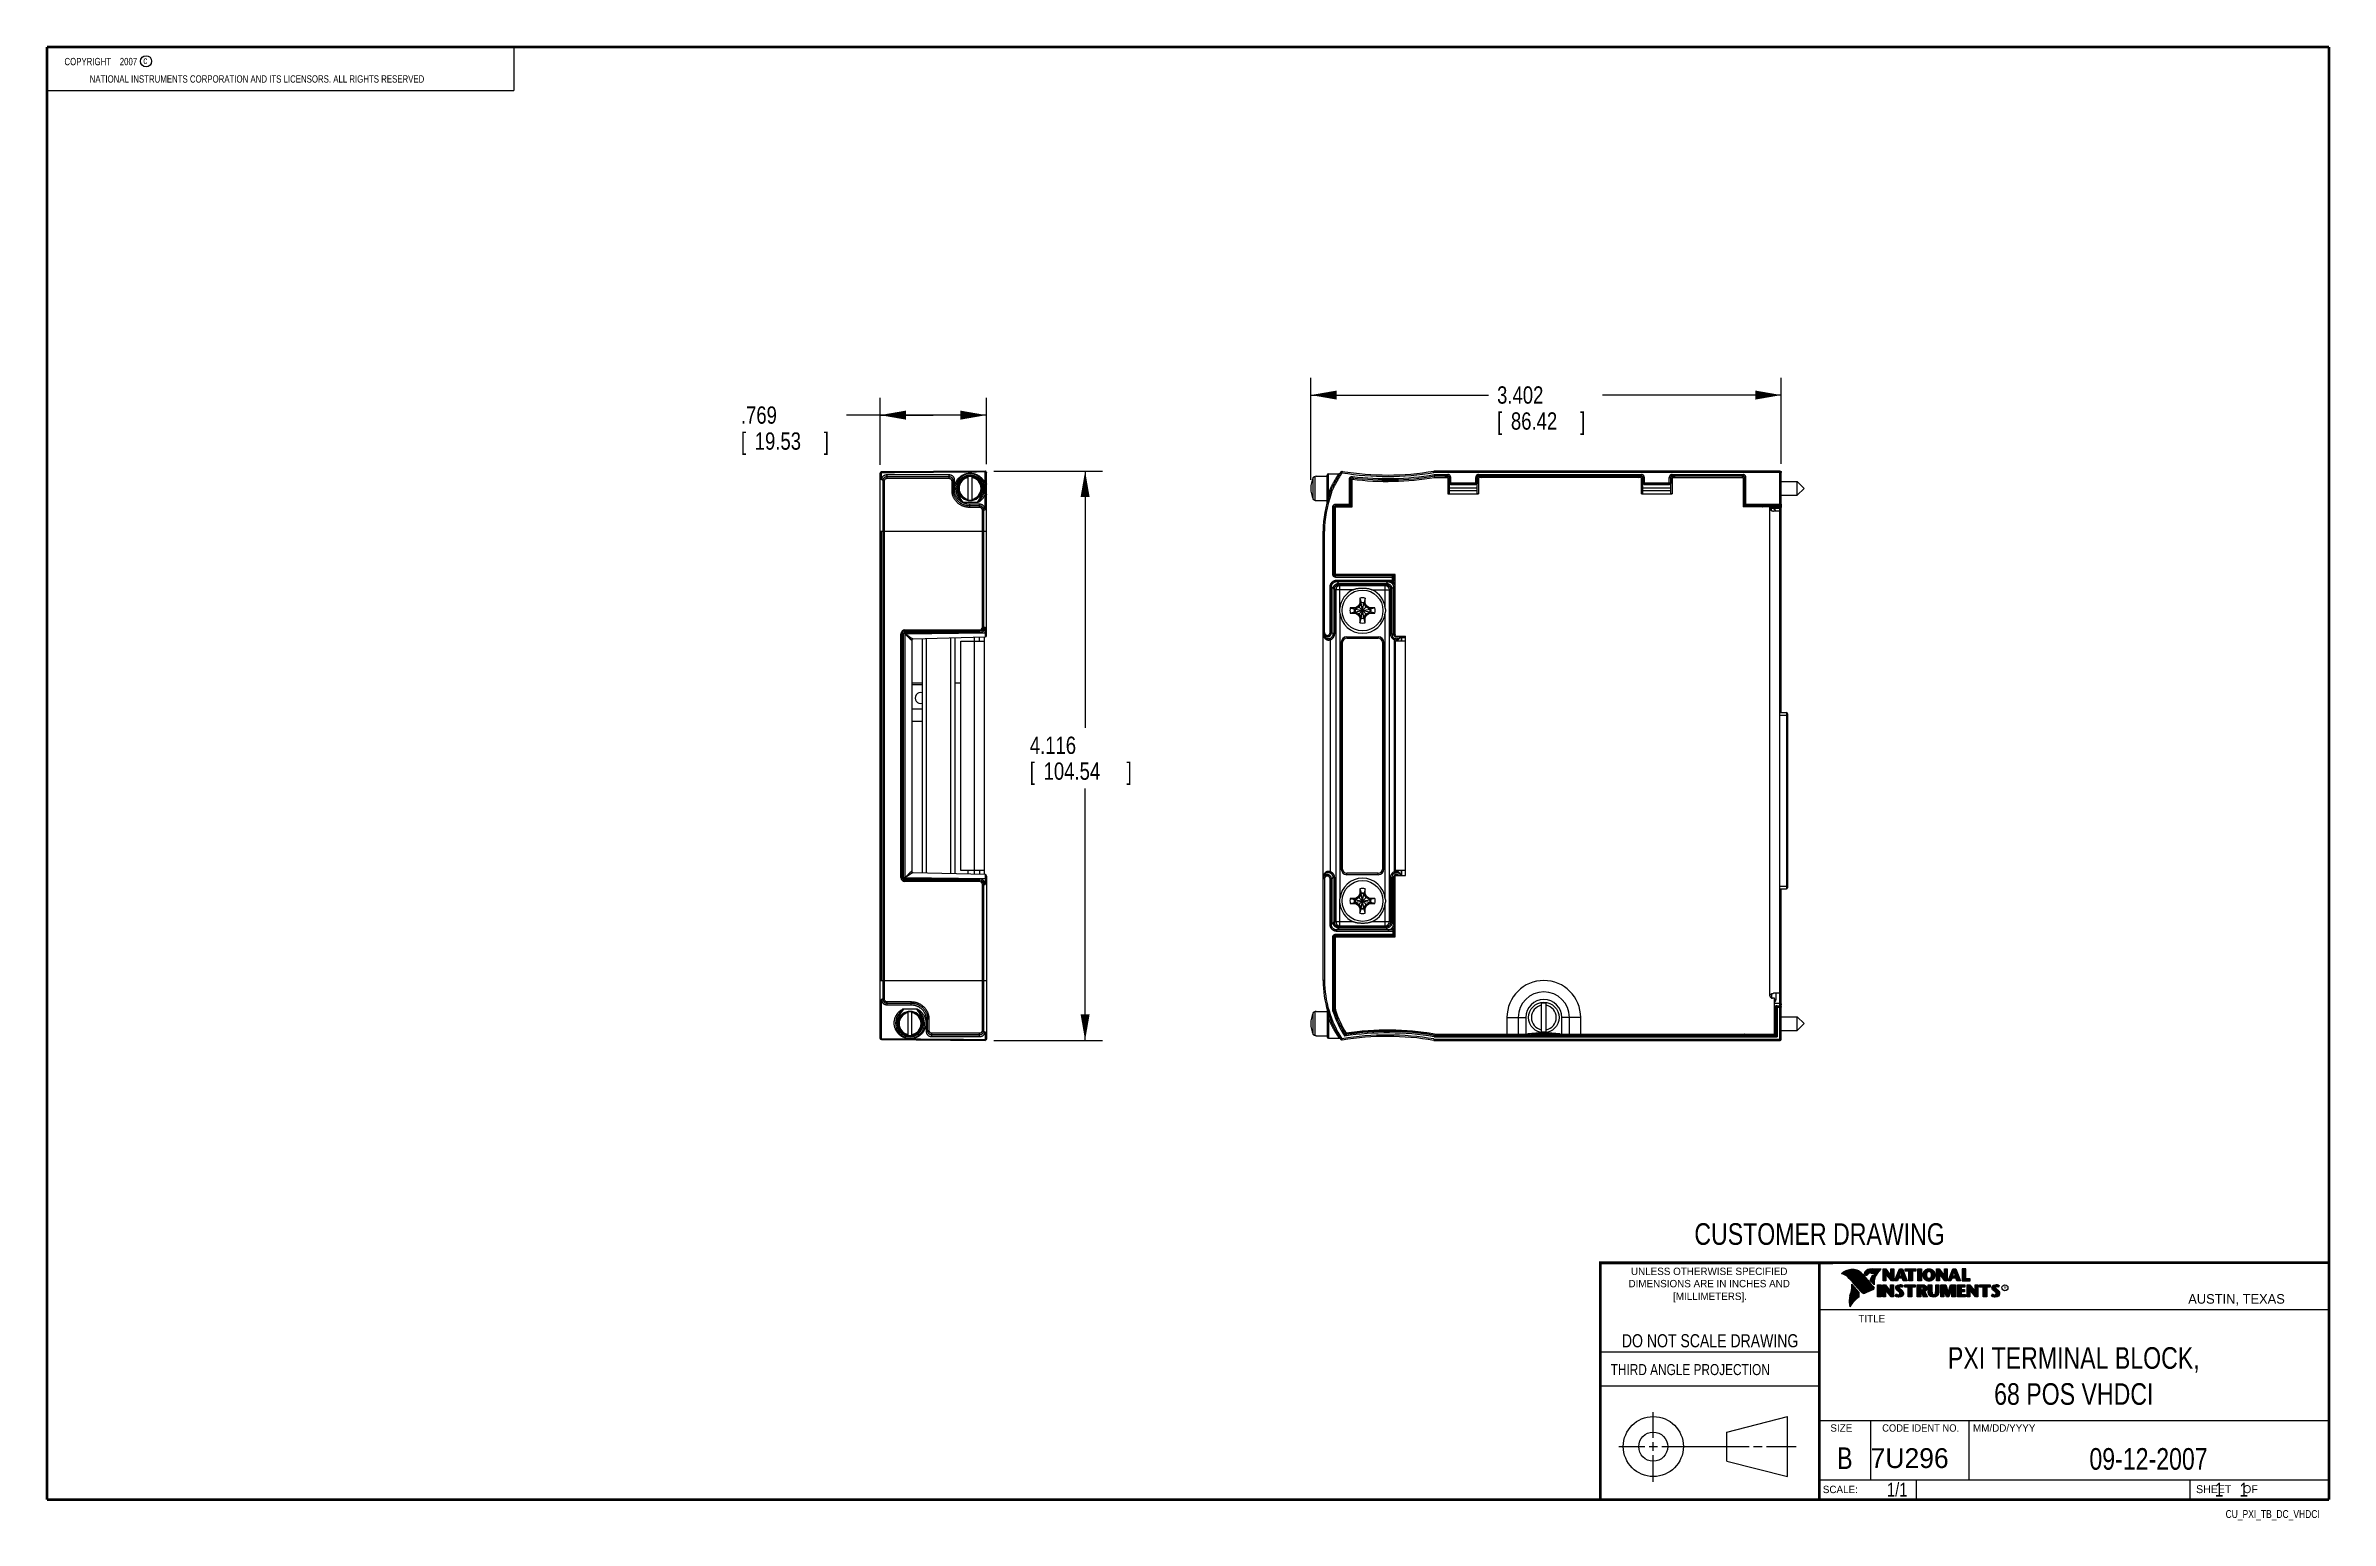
# Model space of a CAD drawing. Header units: inches. Extents: x 0.2 to 16.8, y 0.1 to 10.8.
import ezdxf
from ezdxf.enums import TextEntityAlignment as Align

# ---------------------------------------------------------------- set-up
doc = ezdxf.new("R2010")
doc.units = ezdxf.units.IN
doc.header["$LTSCALE"] = 0.935
doc.header["$MEASUREMENT"] = 0
doc.layers.get('0').update_dxf_attribs({"linetype": 'CONTINUOUS'})
doc.layers.add('DIMENSIONS', color=7, linetype='CONTINUOUS')
doc.styles.get("Standard").update_dxf_attribs({"font": 'txt', "width": 0.8})
doc.dimstyles.new('DIMSTYLE_1', dxfattribs={"dimtxt": 0.125, "dimasz": 0.1875, "dimexe": 0.18, "dimexo": 0.0625, "dimgap": 0.09, "dimtad": 0, "dimtih": 1, "dimtoh": 1, "dimdec": 3, "dimzin": 4, "dimdsep": 46, "dimtxsty": 'STANDARD', "dimblk": '_FILLED', "dimblk1": '_FILLED', "dimblk2": '_FILLED', "dimcen": 0.09, "dimadec": 0, "dimazin": 0, "dimtp": 0.01, "dimtm": 0.01, "dimtfac": 1, "dimtdec": 3, "dimtofl": 0, "dimtmove": 0, "dimatfit": 3, "dimldrblk": '_FILLED', "dimfxl": 1, "dimtolj": 1, "dimtzin": 4, "dimarcsym": 0})

msp = doc.modelspace()

# ---------------------------------------------------------------- texts
at = {"color": 2, "linetype": 'CONTINUOUS', "width": 0.8}
for s, height, p in [('c', 0.053, (0.946, 10.6363)), ('NATIONAL INSTRUMENTS CORPORATION AND ITS LICENSORS. ALL RIGHTS RESERVED', 0.053, (0.5583, 10.5016)), ('THIRD ANGLE PROJECTION', 0.08, (11.5564, 1.1584))]:
    msp.add_text(s, height=height, dxfattribs=at).set_placement(p)
at = {"color": 7, "linetype": 'CONTINUOUS', "width": 0.8}
for s, height, p in [('CUSTOMER DRAWING', 0.15625, (13.0668, 2.1001)), ('DO NOT SCALE DRAWING', 0.095, (12.2754, 1.3592)), ('B', 0.1562, (13.2497, 0.4798))]:
    msp.add_text(s, height=height, dxfattribs=at).set_placement(p, align=Align.CENTER)
at = {"color": 2, "linetype": 'CONTINUOUS'}
for s, p in [('DIMENSIONS ARE IN INCHES AND', (12.2688, 1.7933)), ('UNLESS OTHERWISE SPECIFIED', (12.2688, 1.8819)), ('[MILLIMETERS].', (12.2746, 1.7015))]:
    msp.add_text(s, height=0.053254, dxfattribs=at).set_placement(p, align=Align.CENTER)
for s, height, p in [('R', 0.0217, (14.3971, 1.7782)), ('AUSTIN, TEXAS', 0.069617, (15.7327, 1.6745)), ('TITLE', 0.05325, (13.3474, 1.5397)), ('SIZE', 0.05325, (13.1451, 0.7494)), ('MM/DD/YYYY', 0.05325, (14.1765, 0.7494)), ('SCALE:', 0.05325, (13.0904, 0.3053)), ('SHEET    OF', 0.057262, (15.7892, 0.3052))]:
    msp.add_text(s, height=height, dxfattribs=at).set_placement(p)
at = {"color": 2, "linetype": 'CONTINUOUS', "width": 0.95}
msp.add_text('CODE IDENT NO.', height=0.053254, dxfattribs=at).set_placement((13.7978, 0.7494), align=Align.CENTER)
at = {"color": 7, "linetype": 'CONTINUOUS'}
msp.add_text('7U296', height=0.14316, dxfattribs=at).set_placement((13.4363, 0.4866))
at = {"color": 7, "linetype": 'CONTINUOUS', "width": 0.8}
msp.add_text('1/1', height=0.1, dxfattribs=at).set_placement((13.7025, 0.2805), align=Align.RIGHT)
at = {"color": 2, "linetype": 'CONTINUOUS', "width": 0.8}
msp.add_text('CU_PXI_TB_DC_VHDCI', height=0.057262, dxfattribs=at).set_placement((16.6837, 0.1254), align=Align.RIGHT)
at = {"color": 2, "linetype": 'CONTINUOUS', "insert": (0.3125, 10.6805), "char_height": 0.053, "width": 0.8904, "attachment_point": 1}
msp.add_mtext('    COPYRIGHT    2007', dxfattribs=at)
at = {"color": 7, "linetype": 'CONTINUOUS'}
for s, insert, char_height, width, attachment_point in [('PXI TERMINAL BLOCK,\\P68 POS VHDCI', (14.9051, 1.3603), 0.15625, 2.375, 2), ('09-12-2007 ', (15.4455, 0.6307), 0.15625, 1.375, 2), ('    1    1', (15.8075, 0.3805), 0.1, 0.8, 1)]:
    msp.add_mtext(s, dxfattribs=dict(at, insert=insert, char_height=char_height, width=width, attachment_point=attachment_point))

# ---------------------------------------------------------------- blocks, each defined once
blk = doc.blocks.new('_FILLED')
at = {"color": 0, "linetype": 'BYBLOCK'}
blk.add_solid([(0, 0), (-1, 0.174), (-1, -0.174)], dxfattribs=at)
blk = doc.blocks.new('*D0')
at = {"layer": 'DIMENSIONS', "color": 2, "linetype": 'CONTINUOUS'}
for p, q in [((6.658, 8.098), (6.03, 8.098)), ((6.273, 7.738), (6.273, 8.223)), ((6.273, 8.098), (6.658, 8.098)), ((7.042, 8.098), (6.658, 8.098)), ((7.042, 7.744), (7.042, 8.223))]:
    blk.add_line(p, q, dxfattribs=at)
at = {"layer": 'DIMENSIONS', "color": 2, "linetype": 'CONTINUOUS', "xscale": 0.1875, "yscale": 0.1875, "zscale": 0.1875, "rotation": 180}
blk.add_blockref('_FILLED', (6.273, 8.098), dxfattribs=at)
at = {"layer": 'DIMENSIONS', "color": 2, "linetype": 'CONTINUOUS', "xscale": 0.1875, "yscale": 0.1875, "zscale": 0.1875}
blk.add_blockref('_FILLED', (7.042, 8.098), dxfattribs=at)
at = {"layer": 'DIMENSIONS', "color": 2, "linetype": 'CONTINUOUS', "width": 0.8}
for s, p in [('.769', (5.267, 8.036)), ('[', (5.267, 7.848)), ('19.53', (5.367, 7.848)), (']', (5.867, 7.848))]:
    blk.add_text(s, height=0.125, dxfattribs=at).set_placement(p)
blk = doc.blocks.new('*D1')
at = {"layer": 'DIMENSIONS', "color": 2, "linetype": 'CONTINUOUS'}
for p, q in [((7.095, 7.694), (7.881, 7.694)), ((7.756, 7.694), (7.756, 5.837)), ((7.756, 3.578), (7.756, 5.399)), ((7.095, 3.578), (7.881, 3.578))]:
    blk.add_line(p, q, dxfattribs=at)
at = {"layer": 'DIMENSIONS', "color": 2, "linetype": 'CONTINUOUS', "xscale": 0.1875, "yscale": 0.1875, "zscale": 0.1875}
for p, rotation in [((7.756, 7.694), 90), ((7.756, 3.578), 270)]:
    blk.add_blockref('_FILLED', p, dxfattribs=dict(at, rotation=rotation))
at = {"layer": 'DIMENSIONS', "color": 2, "linetype": 'CONTINUOUS', "width": 0.8}
for s, p in [('4.116', (7.356, 5.649)), ('[', (7.356, 5.462)), ('104.54', (7.456, 5.462)), (']', (8.056, 5.462))]:
    blk.add_text(s, height=0.125, dxfattribs=at).set_placement(p)
blk = doc.blocks.new('*D2')
at = {"layer": 'DIMENSIONS', "color": 2, "linetype": 'CONTINUOUS'}
for p, q in [((9.388, 7.631), (9.388, 8.368)), ((12.79, 7.746), (12.79, 8.368)), ((9.388, 8.243), (10.672, 8.243)), ((12.79, 8.243), (11.497, 8.243))]:
    blk.add_line(p, q, dxfattribs=at)
at = {"layer": 'DIMENSIONS', "color": 2, "linetype": 'CONTINUOUS', "xscale": 0.1875, "yscale": 0.1875, "zscale": 0.1875, "rotation": 180}
blk.add_blockref('_FILLED', (9.388, 8.243), dxfattribs=at)
at = {"layer": 'DIMENSIONS', "color": 2, "linetype": 'CONTINUOUS', "xscale": 0.1875, "yscale": 0.1875, "zscale": 0.1875}
blk.add_blockref('_FILLED', (12.79, 8.243), dxfattribs=at)
at = {"layer": 'DIMENSIONS', "color": 2, "linetype": 'CONTINUOUS', "width": 0.8}
for s, p in [('3.402', (10.735, 8.181)), ('[', (10.735, 7.993)), ('86.42', (10.835, 7.993)), (']', (11.335, 7.993))]:
    blk.add_text(s, height=0.125, dxfattribs=at).set_placement(p)

# ---------------------------------------------------------------- dimensions: what is measured, and where the dimension line sits
at = {"layer": 'DIMENSIONS', "color": 2, "linetype": 'CONTINUOUS'}
for base, p1, p2, angle, picture, middle in [((9.3876, 8.2431), (12.79, 7.7462), (9.3876, 7.6309), 180, '*D2', (11.0846, 8.1494)), ((7.7563, 3.578), (7.0949, 7.6937), (7.0949, 3.578), 270, '*D1', (7.7563, 5.6181))]:
    dim = msp.add_linear_dim(base=base, p1=p1, p2=p2, angle=angle, dimstyle='DIMSTYLE_1', dxfattribs=at)
    dim.commit()
    dim.dimension.update_dxf_attribs({"geometry": picture, "text_midpoint": middle, "dimtype": 160})
dim = msp.add_linear_dim(base=(7.0425, 8.0984), p1=(6.2735, 7.7383), p2=(7.0425, 7.7443), dimstyle='DIMSTYLE_1', dxfattribs=at)
dim.commit()
dim.dimension.update_dxf_attribs({"geometry": '*D0', "text_midpoint": (5.6174, 8.0046), "dimtype": 160})

# ---------------------------------------------------------------- linework, layer by layer
at = {"color": 2, "linetype": 'CONTINUOUS'}
for p, q in [((0.25, 10.7586), (3.625, 10.7586)), ((0.25, 10.7586), (0.25, 10.4456)), ((3.625, 10.7586), (3.625, 10.4456)), ((0.25, 10.4456), (3.625, 10.4456)), ((13.0652, 1.9695), (16.745, 1.9695)), ((13.0652, 1.9695), (13.0652, 0.2605)), ((13.2311, 1.8934), (13.2311, 1.8949)), ((13.2347, 1.8921), (13.2347, 1.8972)), ((13.2382, 1.8907), (13.2382, 1.8994)), ((13.2418, 1.8892), (13.2418, 1.9015)), ((13.2453, 1.8876), (13.2453, 1.9035)), ((13.2489, 1.8858), (13.2489, 1.9054)), ((13.2524, 1.8839), (13.2524, 1.9069)), ((13.256, 1.8818), (13.256, 1.9084)), ((13.2596, 1.8796), (13.2596, 1.9098)), ((13.2631, 1.8772), (13.2631, 1.9111)), ((13.2667, 1.8747), (13.2667, 1.9124)), ((13.2702, 1.872), (13.2702, 1.9135)), ((13.2738, 1.869), (13.2738, 1.9146)), ((13.2773, 1.8658), (13.2773, 1.9155)), ((13.2809, 1.8624), (13.2809, 1.9164)), ((13.2844, 1.8587), (13.2844, 1.9173)), ((13.288, 1.8549), (13.288, 1.9181)), ((13.2915, 1.851), (13.2915, 1.9188)), ((13.2951, 1.8471), (13.2951, 1.9194)), ((13.2987, 1.8431), (13.2987, 1.9198)), ((13.3022, 1.8391), (13.3022, 1.92)), ((13.3058, 1.8351), (13.3058, 1.9201)), ((13.3093, 1.8311), (13.3093, 1.9201)), ((13.3129, 1.827), (13.3129, 1.9199)), ((13.3164, 1.8229), (13.3164, 1.9196)), ((13.32, 1.8188), (13.32, 1.9192)), ((13.3235, 1.8146), (13.3235, 1.9186)), ((13.3271, 1.8104), (13.3271, 1.9179)), ((13.3306, 1.8062), (13.3306, 1.9172)), ((13.3342, 1.802), (13.3342, 1.9163)), ((13.3378, 1.7978), (13.3378, 1.9151)), ((13.3413, 1.7937), (13.3413, 1.9138)), ((13.3449, 1.7897), (13.3449, 1.9122)), ((13.3484, 1.7856), (13.3484, 1.9103)), ((13.352, 1.7817), (13.352, 1.9081)), ((13.3555, 1.7778), (13.3555, 1.9055)), ((13.3591, 1.7739), (13.3591, 1.9026)), ((13.3626, 1.7701), (13.3626, 1.8991)), ((13.3662, 1.7663), (13.3662, 1.8952)), ((13.3697, 1.7625), (13.3697, 1.8915)), ((13.3733, 1.7588), (13.3733, 1.8878)), ((13.3769, 1.7556), (13.3769, 1.8841)), ((13.3804, 1.7529), (13.3804, 1.8803)), ((13.384, 1.7512), (13.384, 1.8766)), ((13.3875, 1.7509), (13.3875, 1.8728)), ((13.4022, 1.878), (13.3901, 1.8922)), ((13.3911, 1.7518), (13.3911, 1.8691)), ((13.4029, 1.881), (13.3927, 1.893)), ((13.3946, 1.8908), (13.3946, 1.8999)), ((13.3946, 1.7533), (13.3946, 1.8653)), ((13.3982, 1.8866), (13.3982, 1.9062)), ((13.3982, 1.7548), (13.3982, 1.8615)), ((13.4017, 1.8824), (13.4017, 1.9101)), ((13.4017, 1.7563), (13.4017, 1.8574)), ((13.4053, 1.8823), (13.4053, 1.9129)), ((13.4053, 1.7578), (13.4053, 1.8531)), ((13.4088, 1.8844), (13.4088, 1.915)), ((13.4088, 1.7593), (13.4088, 1.8488)), ((13.4124, 1.887), (13.4124, 1.9167)), ((13.4124, 1.7609), (13.4124, 1.8445)), ((13.4159, 1.89), (13.4159, 1.9182)), ((13.4159, 1.7625), (13.4159, 1.8402)), ((13.4195, 1.8937), (13.4195, 1.9193)), ((13.4195, 1.7641), (13.4195, 1.8359)), ((13.4231, 1.8964), (13.4231, 1.9203)), ((13.4231, 1.7657), (13.4231, 1.8316)), ((13.4266, 1.8982), (13.4266, 1.9209)), ((13.4266, 1.7674), (13.4266, 1.8273)), ((13.4302, 1.8995), (13.4302, 1.9214)), ((13.4302, 1.7691), (13.4302, 1.823)), ((13.4414, 1.8328), (13.4319, 1.8437)), ((13.4337, 1.8997), (13.4337, 1.922)), ((13.4337, 1.7708), (13.4337, 1.8187)), ((13.4433, 1.8344), (13.4349, 1.844)), ((13.4373, 1.8991), (13.4373, 1.9224)), ((13.4373, 1.8413), (13.4373, 1.8491)), ((13.4408, 1.898), (13.4408, 1.9228)), ((13.4408, 1.8372), (13.4408, 1.8572)), ((13.4444, 1.8972), (13.4444, 1.9231)), ((13.4444, 1.8331), (13.4444, 1.8665)), ((13.4479, 1.8969), (13.4479, 1.9234)), ((13.4479, 1.8288), (13.4479, 1.873)), ((13.4515, 1.8966), (13.4515, 1.9236)), ((13.4515, 1.8247), (13.4515, 1.8764)), ((13.4529, 1.9261), (13.5132, 1.9271)), ((13.453, 1.9236), (13.5067, 1.9245)), ((13.455, 1.8965), (13.455, 1.9237)), ((13.455, 1.8207), (13.455, 1.878)), ((13.4586, 1.8964), (13.4586, 1.9237)), ((13.4586, 1.8303), (13.4586, 1.879)), ((13.4622, 1.8957), (13.4622, 1.9238)), ((13.4622, 1.8535), (13.4622, 1.8795)), ((13.4657, 1.8935), (13.4657, 1.9238)), ((13.4657, 1.8636), (13.4657, 1.8798)), ((13.4693, 1.872), (13.4693, 1.9239)), ((13.4728, 1.8794), (13.4728, 1.9239)), ((13.4764, 1.8859), (13.4764, 1.924)), ((13.4799, 1.8919), (13.4799, 1.924)), ((13.4835, 1.8973), (13.4835, 1.9241)), ((13.487, 1.9023), (13.487, 1.9242)), ((13.4906, 1.9069), (13.4906, 1.9242)), ((13.4941, 1.9112), (13.4941, 1.9243)), ((13.4977, 1.9153), (13.4977, 1.9243)), ((13.5013, 1.9191), (13.5013, 1.9244)), ((13.5261, 1.9263), (13.5451, 1.9263)), ((13.5261, 1.839), (13.5261, 1.9263)), ((13.5466, 1.839), (13.5261, 1.839)), ((13.5286, 1.9237), (13.5439, 1.9237)), ((13.5286, 1.8415), (13.5286, 1.9237)), ((13.5441, 1.8415), (13.5286, 1.8415)), ((13.5332, 1.8415), (13.5332, 1.9237)), ((13.5367, 1.8415), (13.5367, 1.9237)), ((13.5402, 1.8415), (13.5402, 1.9237)), ((13.5441, 1.8976), (13.5437, 1.9237)), ((13.5439, 1.9237), (13.5854, 1.869)), ((13.5873, 1.8415), (13.5441, 1.8976)), ((13.5441, 1.8976), (13.5441, 1.8415)), ((13.5451, 1.9263), (13.5829, 1.8765)), ((13.586, 1.839), (13.5466, 1.8902)), ((13.5466, 1.8902), (13.5466, 1.839)), ((13.5471, 1.8936), (13.5471, 1.9194)), ((13.5506, 1.8891), (13.5506, 1.9149)), ((13.5541, 1.8846), (13.5541, 1.9103)), ((13.5576, 1.8801), (13.5576, 1.9057)), ((13.561, 1.8756), (13.561, 1.9011)), ((13.5645, 1.8711), (13.5645, 1.8965)), ((13.568, 1.8665), (13.568, 1.8919)), ((13.5715, 1.862), (13.5715, 1.8874)), ((13.575, 1.8575), (13.575, 1.8828)), ((13.5784, 1.853), (13.5784, 1.8782)), ((13.5819, 1.8485), (13.5819, 1.8736)), ((13.5829, 1.9263), (13.6036, 1.9263)), ((13.5829, 1.8765), (13.5829, 1.9263)), ((13.5854, 1.9237), (13.6011, 1.9237)), ((13.5854, 1.869), (13.5854, 1.9237)), ((13.5854, 1.844), (13.5854, 1.869)), ((13.6036, 1.839), (13.586, 1.839)), ((13.6011, 1.8415), (13.5873, 1.8415)), ((13.5889, 1.8415), (13.5889, 1.9237)), ((13.5923, 1.8415), (13.5923, 1.9237)), ((13.5958, 1.8415), (13.5958, 1.9237)), ((13.5993, 1.8415), (13.5993, 1.9237)), ((13.6011, 1.9237), (13.6011, 1.8415)), ((13.6036, 1.9263), (13.6036, 1.839)), ((13.6088, 1.839), (13.6444, 1.9262)), ((13.6294, 1.839), (13.6088, 1.839)), ((13.6125, 1.8415), (13.6461, 1.9237)), ((13.6277, 1.8415), (13.6125, 1.8415)), ((13.6167, 1.8415), (13.6167, 1.8516)), ((13.6201, 1.8415), (13.6201, 1.8601)), ((13.6236, 1.8415), (13.6236, 1.8686)), ((13.6271, 1.8415), (13.6271, 1.8771)), ((13.6361, 1.8623), (13.6277, 1.8415)), ((13.6378, 1.8598), (13.6294, 1.839)), ((13.6306, 1.8486), (13.6306, 1.8857)), ((13.634, 1.8573), (13.634, 1.8942)), ((13.6665, 1.8623), (13.6361, 1.8623)), ((13.6375, 1.8623), (13.6375, 1.9027)), ((13.6647, 1.8598), (13.6378, 1.8598)), ((13.6388, 1.8711), (13.65, 1.9073)), ((13.6639, 1.8711), (13.6388, 1.8711)), ((13.641, 1.8781), (13.641, 1.9112)), ((13.641, 1.8623), (13.641, 1.8711)), ((13.6423, 1.8736), (13.6519, 1.9048)), ((13.6606, 1.8736), (13.6423, 1.8736)), ((13.6444, 1.9262), (13.6664, 1.9262)), ((13.6445, 1.8893), (13.6445, 1.9197)), ((13.6445, 1.8623), (13.6445, 1.8711)), ((13.6461, 1.9237), (13.6647, 1.9237)), ((13.6479, 1.9006), (13.6479, 1.9237)), ((13.6479, 1.8623), (13.6479, 1.8711)), ((13.65, 1.9073), (13.6541, 1.9073)), ((13.6514, 1.9073), (13.6514, 1.9237)), ((13.6514, 1.8623), (13.6514, 1.8711)), ((13.6519, 1.9048), (13.6521, 1.9048)), ((13.6521, 1.9048), (13.6606, 1.8736)), ((13.6541, 1.9073), (13.6639, 1.8711)), ((13.6549, 1.9043), (13.6549, 1.9237)), ((13.6549, 1.8623), (13.6549, 1.8711)), ((13.6584, 1.8915), (13.6584, 1.9237)), ((13.6584, 1.8623), (13.6584, 1.8711)), ((13.6618, 1.8787), (13.6618, 1.9237)), ((13.6618, 1.8623), (13.6618, 1.8711)), ((13.6647, 1.9237), (13.6959, 1.8415)), ((13.6717, 1.839), (13.6647, 1.8598)), ((13.6653, 1.8623), (13.6653, 1.922)), ((13.6664, 1.9262), (13.6995, 1.839)), ((13.6735, 1.8415), (13.6665, 1.8623)), ((13.6688, 1.8555), (13.6688, 1.9128)), ((13.6995, 1.839), (13.6717, 1.839)), ((13.6723, 1.8452), (13.6723, 1.9037)), ((13.6959, 1.8415), (13.6735, 1.8415)), ((13.6757, 1.8415), (13.6757, 1.8945)), ((13.6792, 1.8415), (13.6792, 1.8854)), ((13.6827, 1.8415), (13.6827, 1.8762)), ((13.6862, 1.8415), (13.6862, 1.8671)), ((13.6866, 1.9262), (13.7634, 1.9262)), ((13.6866, 1.9099), (13.6866, 1.9262)), ((13.7118, 1.9099), (13.6866, 1.9099)), ((13.6891, 1.9237), (13.7609, 1.9237)), ((13.6891, 1.9125), (13.6891, 1.9237)), ((13.7143, 1.9125), (13.6891, 1.9125)), ((13.6896, 1.8415), (13.6896, 1.8579)), ((13.6931, 1.9125), (13.6931, 1.9237)), ((13.6931, 1.8415), (13.6931, 1.8488)), ((13.6966, 1.9125), (13.6966, 1.9237)), ((13.7001, 1.9125), (13.7001, 1.9237)), ((13.7035, 1.9125), (13.7035, 1.9237)), ((13.707, 1.9125), (13.707, 1.9237)), ((13.7105, 1.9125), (13.7105, 1.9237)), ((13.7118, 1.839), (13.7118, 1.9099)), ((13.7382, 1.839), (13.7118, 1.839)), ((13.7143, 1.9125), (13.714, 1.9237)), ((13.7143, 1.8415), (13.7143, 1.9125)), ((13.7357, 1.8415), (13.7143, 1.8415)), ((13.7174, 1.8415), (13.7174, 1.9237)), ((13.7209, 1.8415), (13.7209, 1.9237)), ((13.7244, 1.8415), (13.7244, 1.9237)), ((13.7279, 1.8415), (13.7279, 1.9237)), ((13.7313, 1.8415), (13.7313, 1.9237)), ((13.7357, 1.9125), (13.7348, 1.9237)), ((13.7609, 1.9125), (13.7357, 1.9125)), ((13.7357, 1.9125), (13.7357, 1.8415)), ((13.7634, 1.9099), (13.7382, 1.9099)), ((13.7382, 1.9099), (13.7382, 1.839)), ((13.7383, 1.9125), (13.7383, 1.9237)), ((13.7418, 1.9125), (13.7418, 1.9237)), ((13.7452, 1.9125), (13.7452, 1.9237)), ((13.7487, 1.9125), (13.7487, 1.9237)), ((13.7522, 1.9125), (13.7522, 1.9237)), ((13.7557, 1.9125), (13.7557, 1.9237)), ((13.7591, 1.9125), (13.7591, 1.9237)), ((13.7609, 1.9237), (13.7609, 1.9125)), ((13.7634, 1.9262), (13.7634, 1.9099)), ((13.7768, 1.9262), (13.8031, 1.9262)), ((13.7768, 1.839), (13.7768, 1.9262)), ((13.8031, 1.839), (13.7768, 1.839)), ((13.7794, 1.9237), (13.8006, 1.9237)), ((13.7794, 1.8415), (13.7794, 1.9237)), ((13.8006, 1.8415), (13.7794, 1.8415)), ((13.7835, 1.8415), (13.7835, 1.9237)), ((13.787, 1.8415), (13.787, 1.9237)), ((13.7904, 1.8415), (13.7904, 1.9237)), ((13.7939, 1.8415), (13.7939, 1.9237)), ((13.7974, 1.8415), (13.7974, 1.9237)), ((13.8006, 1.9237), (13.8006, 1.8415)), ((13.8031, 1.9262), (13.8031, 1.839)), ((13.8154, 1.8853), (13.8155, 1.8871)), ((13.8154, 1.8834), (13.8154, 1.8853)), ((13.8154, 1.8816), (13.8154, 1.8834)), ((13.8155, 1.8797), (13.8154, 1.8816)), ((13.8155, 1.8871), (13.8157, 1.8889)), ((13.8157, 1.8779), (13.8155, 1.8797)), ((13.8157, 1.8889), (13.8159, 1.8907)), ((13.8159, 1.876), (13.8157, 1.8779)), ((13.8159, 1.8907), (13.8161, 1.8924)), ((13.8162, 1.8742), (13.8159, 1.876)), ((13.8161, 1.8924), (13.8165, 1.8941)), ((13.8166, 1.8724), (13.8162, 1.8742)), ((13.8165, 1.8941), (13.8169, 1.8958)), ((13.817, 1.8706), (13.8166, 1.8724)), ((13.8169, 1.8958), (13.8174, 1.8975)), ((13.8174, 1.8689), (13.817, 1.8706)), ((13.8174, 1.8975), (13.8179, 1.8991)), ((13.8179, 1.8672), (13.8174, 1.8689)), ((13.8179, 1.8991), (13.8185, 1.9006)), ((13.8179, 1.8852), (13.818, 1.8869)), ((13.8179, 1.8834), (13.8179, 1.8852)), ((13.818, 1.8817), (13.8179, 1.8834)), ((13.8185, 1.8655), (13.8179, 1.8672)), ((13.818, 1.8869), (13.8182, 1.8886)), ((13.8181, 1.8799), (13.818, 1.8817)), ((13.8182, 1.8781), (13.8181, 1.8799)), ((13.8182, 1.8886), (13.8184, 1.8903)), ((13.8184, 1.8764), (13.8182, 1.8781)), ((13.8184, 1.8903), (13.8186, 1.892)), ((13.8187, 1.8746), (13.8184, 1.8764)), ((13.8185, 1.9006), (13.8191, 1.9021)), ((13.8191, 1.8639), (13.8185, 1.8655)), ((13.8186, 1.892), (13.819, 1.8936)), ((13.8191, 1.8729), (13.8187, 1.8746)), ((13.819, 1.8936), (13.8193, 1.8952)), ((13.8191, 1.9021), (13.8198, 1.9036)), ((13.8194, 1.8712), (13.8191, 1.8729)), ((13.8198, 1.8623), (13.8191, 1.8639)), ((13.8193, 1.8952), (13.8198, 1.8967)), ((13.8199, 1.8696), (13.8194, 1.8712)), ((13.8198, 1.9036), (13.8206, 1.9051)), ((13.8198, 1.8967), (13.8203, 1.8982)), ((13.8205, 1.8607), (13.8198, 1.8623)), ((13.8204, 1.8679), (13.8199, 1.8696)), ((13.8203, 1.8982), (13.8208, 1.8997)), ((13.8209, 1.8664), (13.8204, 1.8679)), ((13.8213, 1.8592), (13.8205, 1.8607)), ((13.8206, 1.9051), (13.8214, 1.9065)), ((13.8208, 1.8997), (13.8214, 1.9011)), ((13.8209, 1.8664), (13.8208, 1.8997)), ((13.8215, 1.8648), (13.8209, 1.8664)), ((13.8221, 1.8578), (13.8213, 1.8592)), ((13.8214, 1.9065), (13.8223, 1.9079)), ((13.8214, 1.9011), (13.8221, 1.9025)), ((13.8221, 1.8633), (13.8215, 1.8648)), ((13.8221, 1.9025), (13.8228, 1.9038)), ((13.8228, 1.8619), (13.8221, 1.8633)), ((13.823, 1.8563), (13.8221, 1.8578)), ((13.8223, 1.9079), (13.8232, 1.9092)), ((13.8228, 1.9038), (13.8236, 1.9052)), ((13.8235, 1.8604), (13.8228, 1.8619)), ((13.8239, 1.855), (13.823, 1.8563)), ((13.8232, 1.9092), (13.8243, 1.9106)), ((13.8243, 1.8591), (13.8235, 1.8604)), ((13.8236, 1.9052), (13.8244, 1.9065)), ((13.8249, 1.8536), (13.8239, 1.855)), ((13.8243, 1.9106), (13.8253, 1.9119)), ((13.8243, 1.8591), (13.8244, 1.9065)), ((13.8251, 1.8577), (13.8243, 1.8591)), ((13.8244, 1.9065), (13.8253, 1.9077)), ((13.826, 1.8523), (13.8249, 1.8536)), ((13.826, 1.8564), (13.8251, 1.8577)), ((13.8253, 1.9119), (13.8265, 1.9132)), ((13.8253, 1.9077), (13.8262, 1.909)), ((13.8269, 1.8552), (13.826, 1.8564)), ((13.8271, 1.8511), (13.826, 1.8523)), ((13.8262, 1.909), (13.8273, 1.9102)), ((13.8265, 1.9132), (13.8276, 1.9144)), ((13.8279, 1.854), (13.8269, 1.8552)), ((13.8282, 1.8499), (13.8271, 1.8511)), ((13.8273, 1.9102), (13.8283, 1.9114)), ((13.8276, 1.9144), (13.8288, 1.9156)), ((13.8279, 1.854), (13.8283, 1.9114)), ((13.8289, 1.8528), (13.8279, 1.854)), ((13.8294, 1.8487), (13.8282, 1.8499)), ((13.8283, 1.9114), (13.8294, 1.9126)), ((13.8288, 1.9156), (13.8301, 1.9167)), ((13.83, 1.8517), (13.8289, 1.8528)), ((13.8294, 1.9126), (13.8306, 1.9137)), ((13.8306, 1.8476), (13.8294, 1.8487)), ((13.8311, 1.8506), (13.83, 1.8517)), ((13.8301, 1.9167), (13.8314, 1.9178)), ((13.8306, 1.9137), (13.8318, 1.9148)), ((13.8319, 1.8466), (13.8306, 1.8476)), ((13.8311, 1.8506), (13.8318, 1.9148)), ((13.8323, 1.8496), (13.8311, 1.8506)), ((13.8314, 1.9178), (13.8327, 1.9188)), ((13.8318, 1.9148), (13.833, 1.9158)), ((13.8332, 1.8456), (13.8319, 1.8466)), ((13.8335, 1.8486), (13.8323, 1.8496)), ((13.8327, 1.9188), (13.834, 1.9198)), ((13.833, 1.9158), (13.8342, 1.9168)), ((13.8346, 1.8447), (13.8332, 1.8456)), ((13.8347, 1.8477), (13.8335, 1.8486)), ((13.834, 1.9198), (13.8354, 1.9207)), ((13.8342, 1.9168), (13.8355, 1.9177)), ((13.836, 1.8438), (13.8346, 1.8447)), ((13.8347, 1.8477), (13.8355, 1.9177)), ((13.836, 1.8468), (13.8347, 1.8477)), ((13.8354, 1.9207), (13.8368, 1.9215)), ((13.8355, 1.9177), (13.8368, 1.9185)), ((13.8373, 1.846), (13.836, 1.8468)), ((13.8374, 1.843), (13.836, 1.8438)), ((13.8368, 1.9215), (13.8382, 1.9223)), ((13.8368, 1.9185), (13.8381, 1.9193)), ((13.8386, 1.8452), (13.8373, 1.846)), ((13.839, 1.8423), (13.8374, 1.843)), ((13.8381, 1.9193), (13.8394, 1.92)), ((13.8386, 1.8452), (13.8381, 1.9193)), ((13.8382, 1.9223), (13.8397, 1.923)), ((13.84, 1.8445), (13.8386, 1.8452)), ((13.8405, 1.8416), (13.839, 1.8423)), ((13.8394, 1.92), (13.8408, 1.9207)), ((13.8397, 1.923), (13.8412, 1.9237)), ((13.8397, 1.8857), (13.8398, 1.8868)), ((13.8397, 1.8845), (13.8397, 1.8857)), ((13.8397, 1.8833), (13.8397, 1.8845)), ((13.8397, 1.8821), (13.8397, 1.8833)), ((13.8397, 1.8809), (13.8397, 1.8821)), ((13.8398, 1.8796), (13.8397, 1.8809)), ((13.8398, 1.8868), (13.8399, 1.888)), ((13.8399, 1.8784), (13.8398, 1.8796)), ((13.8399, 1.888), (13.84, 1.8891)), ((13.84, 1.8773), (13.8399, 1.8784)), ((13.84, 1.8891), (13.8401, 1.8902)), ((13.8401, 1.8761), (13.84, 1.8773)), ((13.8415, 1.8439), (13.84, 1.8445)), ((13.8401, 1.8902), (13.8402, 1.8913)), ((13.8402, 1.8749), (13.8401, 1.8761)), ((13.8402, 1.8913), (13.8403, 1.8924)), ((13.8404, 1.8738), (13.8402, 1.8749)), ((13.8403, 1.8924), (13.8405, 1.8934)), ((13.8405, 1.8727), (13.8404, 1.8738)), ((13.8405, 1.8934), (13.8407, 1.8944)), ((13.8407, 1.8716), (13.8405, 1.8727)), ((13.8421, 1.8409), (13.8405, 1.8416)), ((13.8407, 1.8944), (13.8409, 1.8954)), ((13.841, 1.8706), (13.8407, 1.8716)), ((13.8408, 1.9207), (13.8422, 1.9213)), ((13.8409, 1.8954), (13.8411, 1.8963)), ((13.8412, 1.8696), (13.841, 1.8706)), ((13.8411, 1.8963), (13.8414, 1.8972)), ((13.8412, 1.9237), (13.8427, 1.9243)), ((13.8414, 1.8686), (13.8412, 1.8696)), ((13.8414, 1.8972), (13.8416, 1.8981)), ((13.8417, 1.8677), (13.8414, 1.8686)), ((13.8415, 1.8439), (13.8417, 1.8678)), ((13.843, 1.8433), (13.8415, 1.8439)), ((13.8416, 1.8981), (13.8419, 1.899)), ((13.842, 1.8667), (13.8417, 1.8677)), ((13.8419, 1.899), (13.8422, 1.8999)), ((13.842, 1.8991), (13.8422, 1.9213)), ((13.8423, 1.8658), (13.842, 1.8667)), ((13.8438, 1.8404), (13.8421, 1.8409)), ((13.8422, 1.9213), (13.8436, 1.9219)), ((13.8422, 1.8999), (13.8426, 1.9007)), ((13.8422, 1.8844), (13.8423, 1.8856)), ((13.8422, 1.8833), (13.8422, 1.8844)), ((13.8422, 1.8821), (13.8422, 1.8833)), ((13.8423, 1.8809), (13.8422, 1.8821)), ((13.8423, 1.8867), (13.8424, 1.8878)), ((13.8423, 1.8856), (13.8423, 1.8867)), ((13.8423, 1.8798), (13.8423, 1.8809)), ((13.8424, 1.8786), (13.8423, 1.8798)), ((13.8427, 1.865), (13.8423, 1.8658)), ((13.8424, 1.8878), (13.8425, 1.8889)), ((13.8425, 1.8775), (13.8424, 1.8786)), ((13.8425, 1.8889), (13.8426, 1.89)), ((13.8426, 1.8764), (13.8425, 1.8775)), ((13.8426, 1.9007), (13.843, 1.9016)), ((13.8426, 1.89), (13.8427, 1.891)), ((13.8427, 1.8753), (13.8426, 1.8764)), ((13.8427, 1.9243), (13.8443, 1.9248)), ((13.8427, 1.891), (13.8428, 1.892)), ((13.8429, 1.8742), (13.8427, 1.8753)), ((13.8431, 1.8641), (13.8427, 1.865)), ((13.8428, 1.892), (13.843, 1.893)), ((13.843, 1.8731), (13.8429, 1.8742)), ((13.843, 1.9016), (13.8434, 1.9024)), ((13.843, 1.893), (13.8432, 1.8939)), ((13.8432, 1.8721), (13.843, 1.8731)), ((13.8445, 1.8428), (13.843, 1.8433)), ((13.8434, 1.8633), (13.8431, 1.8641)), ((13.8432, 1.8939), (13.8434, 1.8948)), ((13.8434, 1.8712), (13.8432, 1.8721)), ((13.8434, 1.9024), (13.8438, 1.9032)), ((13.8434, 1.8948), (13.8436, 1.8957)), ((13.8436, 1.8702), (13.8434, 1.8712)), ((13.8439, 1.8625), (13.8434, 1.8633)), ((13.8436, 1.9219), (13.8451, 1.9224)), ((13.8436, 1.8957), (13.8438, 1.8965)), ((13.8439, 1.8693), (13.8436, 1.8702)), ((13.8438, 1.9032), (13.8443, 1.904)), ((13.8438, 1.8965), (13.844, 1.8974)), ((13.8455, 1.8399), (13.8438, 1.8404)), ((13.8441, 1.8684), (13.8439, 1.8693)), ((13.8443, 1.8617), (13.8439, 1.8625)), ((13.844, 1.8974), (13.8443, 1.8982)), ((13.8444, 1.8676), (13.8441, 1.8684)), ((13.8443, 1.9248), (13.8459, 1.9253)), ((13.8443, 1.904), (13.8447, 1.9047)), ((13.8443, 1.8982), (13.8446, 1.899)), ((13.8448, 1.8609), (13.8443, 1.8617)), ((13.8447, 1.8667), (13.8444, 1.8676)), ((13.8462, 1.8423), (13.8445, 1.8428)), ((13.8446, 1.899), (13.8449, 1.8997)), ((13.8447, 1.9047), (13.8453, 1.9055)), ((13.845, 1.8659), (13.8447, 1.8667)), ((13.8453, 1.8602), (13.8448, 1.8609)), ((13.8449, 1.8997), (13.8453, 1.9005)), ((13.8454, 1.8651), (13.845, 1.8659)), ((13.8451, 1.9224), (13.8466, 1.9229)), ((13.8453, 1.9055), (13.8451, 1.9224)), ((13.8453, 1.9055), (13.8458, 1.9062)), ((13.8453, 1.9005), (13.8456, 1.9012)), ((13.8458, 1.8595), (13.8453, 1.8602)), ((13.8457, 1.8644), (13.8454, 1.8651)), ((13.8473, 1.8395), (13.8455, 1.8399)), ((13.8456, 1.9012), (13.846, 1.902)), ((13.8461, 1.8637), (13.8457, 1.8644)), ((13.8458, 1.9062), (13.8464, 1.9068)), ((13.8464, 1.8588), (13.8458, 1.8595)), ((13.846, 1.8424), (13.8458, 1.8595)), ((13.8459, 1.9253), (13.8476, 1.9257)), ((13.846, 1.902), (13.8464, 1.9027)), ((13.8465, 1.863), (13.8461, 1.8637)), ((13.8478, 1.8419), (13.8462, 1.8423)), ((13.8464, 1.9068), (13.847, 1.9074)), ((13.8464, 1.9027), (13.8468, 1.9033)), ((13.847, 1.8581), (13.8464, 1.8588)), ((13.8469, 1.8623), (13.8465, 1.863)), ((13.8466, 1.9229), (13.8481, 1.9233)), ((13.8468, 1.9033), (13.8473, 1.9039)), ((13.8473, 1.8617), (13.8469, 1.8623)), ((13.847, 1.9074), (13.8477, 1.908)), ((13.8477, 1.8575), (13.847, 1.8581)), ((13.8473, 1.9039), (13.8478, 1.9045)), ((13.8478, 1.8611), (13.8473, 1.8617)), ((13.8491, 1.8391), (13.8473, 1.8395)), ((13.8476, 1.9257), (13.8492, 1.9261)), ((13.8477, 1.908), (13.8483, 1.9086)), ((13.8483, 1.857), (13.8477, 1.8575)), ((13.8478, 1.9045), (13.8482, 1.9051)), ((13.8483, 1.8605), (13.8478, 1.8611)), ((13.8495, 1.8416), (13.8478, 1.8419)), ((13.8481, 1.9233), (13.8497, 1.9236)), ((13.8482, 1.9051), (13.8488, 1.9056)), ((13.8483, 1.9086), (13.849, 1.9091)), ((13.8488, 1.8599), (13.8483, 1.8605)), ((13.849, 1.8564), (13.8483, 1.857)), ((13.8488, 1.9056), (13.8493, 1.9061)), ((13.8494, 1.8594), (13.8488, 1.8599)), ((13.849, 1.9091), (13.8497, 1.9095)), ((13.8498, 1.8559), (13.849, 1.8564)), ((13.8509, 1.8388), (13.8491, 1.8391)), ((13.8492, 1.9261), (13.8509, 1.9264)), ((13.8493, 1.9061), (13.8498, 1.9065)), ((13.8499, 1.8589), (13.8494, 1.8594)), ((13.8495, 1.9094), (13.8495, 1.9236)), ((13.8495, 1.8416), (13.8495, 1.8561)), ((13.8513, 1.8413), (13.8495, 1.8416)), ((13.8497, 1.9236), (13.8513, 1.9239)), ((13.8497, 1.9095), (13.8505, 1.9099)), ((13.8498, 1.9065), (13.8504, 1.9069)), ((13.8505, 1.8555), (13.8498, 1.8559)), ((13.8505, 1.8585), (13.8499, 1.8589)), ((13.8504, 1.9069), (13.851, 1.9073)), ((13.8505, 1.9099), (13.8512, 1.9103)), ((13.8511, 1.8581), (13.8505, 1.8585)), ((13.8513, 1.8551), (13.8505, 1.8555)), ((13.8509, 1.9264), (13.8527, 1.9266)), ((13.8528, 1.8386), (13.8509, 1.8388)), ((13.851, 1.9073), (13.8516, 1.9077)), ((13.8518, 1.8577), (13.8511, 1.8581)), ((13.8512, 1.9103), (13.852, 1.9106)), ((13.8513, 1.9239), (13.853, 1.9241)), ((13.8521, 1.8547), (13.8513, 1.8551)), ((13.853, 1.8411), (13.8513, 1.8413)), ((13.8516, 1.9077), (13.8523, 1.908)), ((13.8524, 1.8574), (13.8518, 1.8577)), ((13.852, 1.9106), (13.8528, 1.9109)), ((13.853, 1.8544), (13.8521, 1.8547)), ((13.8523, 1.908), (13.8529, 1.9083)), ((13.8531, 1.8571), (13.8524, 1.8574)), ((13.8527, 1.9266), (13.8544, 1.9268)), ((13.8528, 1.9109), (13.8536, 1.9111)), ((13.8547, 1.8384), (13.8528, 1.8386)), ((13.8529, 1.9083), (13.8536, 1.9085)), ((13.853, 1.9241), (13.8546, 1.9243)), ((13.853, 1.9109), (13.853, 1.9241)), ((13.8538, 1.8542), (13.853, 1.8544)), ((13.853, 1.8411), (13.853, 1.8544)), ((13.8548, 1.841), (13.853, 1.8411)), ((13.8538, 1.8568), (13.8531, 1.8571)), ((13.8536, 1.9111), (13.8545, 1.9113)), ((13.8536, 1.9085), (13.8543, 1.9087)), ((13.8545, 1.8566), (13.8538, 1.8568)), ((13.8547, 1.854), (13.8538, 1.8542)), ((13.8543, 1.9087), (13.855, 1.9089)), ((13.8544, 1.9268), (13.8561, 1.9269)), ((13.8545, 1.9113), (13.8553, 1.9115)), ((13.8552, 1.8564), (13.8545, 1.8566)), ((13.8546, 1.9243), (13.8563, 1.9244)), ((13.8556, 1.8538), (13.8547, 1.854)), ((13.8565, 1.8384), (13.8547, 1.8384)), ((13.8566, 1.8409), (13.8548, 1.841)), ((13.855, 1.9089), (13.8557, 1.909)), ((13.8559, 1.8563), (13.8552, 1.8564)), ((13.8553, 1.9115), (13.8562, 1.9116)), ((13.8565, 1.8537), (13.8556, 1.8538)), ((13.8557, 1.909), (13.8565, 1.9091)), ((13.8567, 1.8562), (13.8559, 1.8563)), ((13.8561, 1.9269), (13.8579, 1.927)), ((13.8562, 1.9116), (13.8571, 1.9117)), ((13.8563, 1.9244), (13.8579, 1.9245)), ((13.8565, 1.9116), (13.8565, 1.9244)), ((13.8565, 1.9091), (13.8572, 1.9092)), ((13.8574, 1.8537), (13.8565, 1.8537)), ((13.8565, 1.8409), (13.8565, 1.8537)), ((13.8584, 1.8383), (13.8565, 1.8384)), ((13.8584, 1.8408), (13.8566, 1.8409)), ((13.8574, 1.8562), (13.8567, 1.8562)), ((13.8571, 1.9117), (13.858, 1.9117)), ((13.8572, 1.9092), (13.858, 1.9092)), ((13.8582, 1.8562), (13.8574, 1.8562)), ((13.8583, 1.8537), (13.8574, 1.8537)), ((13.8579, 1.927), (13.8596, 1.927)), ((13.8579, 1.9245), (13.8596, 1.9244)), ((13.858, 1.9117), (13.8589, 1.9117)), ((13.858, 1.9092), (13.8587, 1.9091)), ((13.8589, 1.8563), (13.8582, 1.8562)), ((13.8592, 1.8537), (13.8583, 1.8537)), ((13.8601, 1.8409), (13.8584, 1.8408)), ((13.8602, 1.8384), (13.8584, 1.8383)), ((13.8587, 1.9091), (13.8595, 1.9091)), ((13.8589, 1.9117), (13.8598, 1.9116)), ((13.8597, 1.8564), (13.8589, 1.8563)), ((13.8601, 1.8539), (13.8592, 1.8537)), ((13.8595, 1.9091), (13.8602, 1.909)), ((13.8596, 1.927), (13.8614, 1.9269)), ((13.8596, 1.9244), (13.8612, 1.9243)), ((13.8605, 1.8565), (13.8597, 1.8564)), ((13.8598, 1.9116), (13.8607, 1.9114)), ((13.8599, 1.8409), (13.8601, 1.8539)), ((13.861, 1.854), (13.8601, 1.8539)), ((13.8618, 1.841), (13.8601, 1.8409)), ((13.8602, 1.909), (13.861, 1.9088)), ((13.862, 1.8384), (13.8602, 1.8384)), ((13.8612, 1.8567), (13.8605, 1.8565)), ((13.8607, 1.9114), (13.8616, 1.9113)), ((13.861, 1.9114), (13.8612, 1.9243)), ((13.861, 1.9088), (13.8617, 1.9086)), ((13.8619, 1.8542), (13.861, 1.854)), ((13.8612, 1.9243), (13.8628, 1.9242)), ((13.862, 1.8569), (13.8612, 1.8567)), ((13.8614, 1.9269), (13.8631, 1.9267)), ((13.8616, 1.9113), (13.8624, 1.911)), ((13.8617, 1.9086), (13.8624, 1.9084)), ((13.8635, 1.8411), (13.8618, 1.841)), ((13.8627, 1.8545), (13.8619, 1.8542)), ((13.8627, 1.8571), (13.862, 1.8569)), ((13.8638, 1.8386), (13.862, 1.8384)), ((13.8624, 1.911), (13.8632, 1.9108)), ((13.8624, 1.9084), (13.8631, 1.9081)), ((13.8634, 1.8574), (13.8627, 1.8571)), ((13.8636, 1.8547), (13.8627, 1.8545)), ((13.8628, 1.9242), (13.8644, 1.924)), ((13.8631, 1.9267), (13.8648, 1.9265)), ((13.8631, 1.9081), (13.8638, 1.9079)), ((13.8632, 1.9108), (13.864, 1.9105)), ((13.8641, 1.8577), (13.8634, 1.8574)), ((13.8634, 1.8411), (13.8636, 1.8547)), ((13.8652, 1.8413), (13.8635, 1.8411)), ((13.8644, 1.8551), (13.8636, 1.8547)), ((13.8638, 1.9079), (13.8645, 1.9076)), ((13.8656, 1.8388), (13.8638, 1.8386)), ((13.864, 1.9105), (13.8648, 1.9102)), ((13.8647, 1.858), (13.8641, 1.8577)), ((13.8643, 1.9104), (13.8644, 1.924)), ((13.8644, 1.924), (13.8661, 1.9237)), ((13.8652, 1.8554), (13.8644, 1.8551)), ((13.8645, 1.9076), (13.8651, 1.9072)), ((13.8653, 1.8584), (13.8647, 1.858)), ((13.8648, 1.9265), (13.8665, 1.9262)), ((13.8648, 1.9102), (13.8656, 1.9098)), ((13.8651, 1.9072), (13.8657, 1.9069)), ((13.8659, 1.8558), (13.8652, 1.8554)), ((13.8668, 1.8416), (13.8652, 1.8413)), ((13.8659, 1.8588), (13.8653, 1.8584)), ((13.8656, 1.9098), (13.8663, 1.9094)), ((13.8673, 1.8391), (13.8656, 1.8388)), ((13.8657, 1.9069), (13.8662, 1.9065)), ((13.8665, 1.8592), (13.8659, 1.8588)), ((13.8667, 1.8562), (13.8659, 1.8558)), ((13.8661, 1.9237), (13.8676, 1.9233)), ((13.8662, 1.9065), (13.8668, 1.9061)), ((13.8663, 1.9094), (13.867, 1.909)), ((13.8665, 1.9262), (13.8682, 1.9258)), ((13.867, 1.8596), (13.8665, 1.8592)), ((13.8674, 1.8567), (13.8667, 1.8562)), ((13.8668, 1.9061), (13.8673, 1.9056)), ((13.8685, 1.842), (13.8668, 1.8416)), ((13.8669, 1.8416), (13.867, 1.8565)), ((13.867, 1.909), (13.8677, 1.9085)), ((13.8675, 1.8601), (13.867, 1.8596)), ((13.8673, 1.9056), (13.8677, 1.9052)), ((13.869, 1.8395), (13.8673, 1.8391)), ((13.8681, 1.8572), (13.8674, 1.8567)), ((13.8675, 1.9087), (13.8676, 1.9233)), ((13.868, 1.8606), (13.8675, 1.8601)), ((13.8676, 1.9233), (13.8692, 1.9229)), ((13.8677, 1.9085), (13.8683, 1.908)), ((13.8677, 1.9052), (13.8682, 1.9047)), ((13.8684, 1.8612), (13.868, 1.8606)), ((13.8687, 1.8577), (13.8681, 1.8572)), ((13.8682, 1.9258), (13.8699, 1.9254)), ((13.8682, 1.9047), (13.8686, 1.9042)), ((13.8683, 1.908), (13.869, 1.9075)), ((13.8688, 1.8618), (13.8684, 1.8612)), ((13.8701, 1.8424), (13.8685, 1.842)), ((13.8686, 1.9042), (13.869, 1.9037)), ((13.8693, 1.8583), (13.8687, 1.8577)), ((13.8693, 1.8624), (13.8688, 1.8618)), ((13.869, 1.9075), (13.8695, 1.907)), ((13.869, 1.9037), (13.8694, 1.9031)), ((13.8707, 1.8399), (13.869, 1.8395)), ((13.8692, 1.9229), (13.8708, 1.9225)), ((13.8696, 1.8631), (13.8693, 1.8624)), ((13.8699, 1.859), (13.8693, 1.8583)), ((13.8694, 1.9031), (13.8698, 1.9025)), ((13.8695, 1.907), (13.8701, 1.9064)), ((13.87, 1.8638), (13.8696, 1.8631)), ((13.8698, 1.9025), (13.8701, 1.9019)), ((13.8699, 1.9254), (13.8715, 1.9249)), ((13.8704, 1.8596), (13.8699, 1.859)), ((13.8704, 1.8645), (13.87, 1.8638)), ((13.8701, 1.9064), (13.8706, 1.9058)), ((13.8701, 1.9019), (13.8704, 1.9012)), ((13.8716, 1.8428), (13.8701, 1.8424)), ((13.8704, 1.9012), (13.8708, 1.9005)), ((13.8707, 1.8653), (13.8704, 1.8645)), ((13.8709, 1.8603), (13.8704, 1.8596)), ((13.8706, 1.9058), (13.8711, 1.9052)), ((13.871, 1.8661), (13.8707, 1.8653)), ((13.8724, 1.8404), (13.8707, 1.8399)), ((13.8708, 1.9225), (13.8723, 1.922)), ((13.871, 1.9053), (13.8708, 1.9225)), ((13.8708, 1.9005), (13.8711, 1.8998)), ((13.8714, 1.8611), (13.8709, 1.8603)), ((13.8713, 1.8669), (13.871, 1.8661)), ((13.8711, 1.9052), (13.8715, 1.9045)), ((13.8711, 1.8998), (13.8714, 1.899)), ((13.8716, 1.8677), (13.8713, 1.8669)), ((13.8714, 1.899), (13.8717, 1.8981)), ((13.8719, 1.8618), (13.8714, 1.8611)), ((13.8716, 1.8428), (13.8714, 1.8611)), ((13.8715, 1.9249), (13.8732, 1.9243)), ((13.8715, 1.9045), (13.872, 1.9038)), ((13.8719, 1.8686), (13.8716, 1.8677)), ((13.8732, 1.8434), (13.8716, 1.8428)), ((13.8717, 1.8981), (13.8719, 1.8972)), ((13.8719, 1.8972), (13.8722, 1.8963)), ((13.8722, 1.8695), (13.8719, 1.8686)), ((13.8723, 1.8626), (13.8719, 1.8618)), ((13.872, 1.9038), (13.8724, 1.9031)), ((13.8722, 1.8963), (13.8724, 1.8954)), ((13.8724, 1.8704), (13.8722, 1.8695)), ((13.8723, 1.922), (13.8738, 1.9214)), ((13.8727, 1.8634), (13.8723, 1.8626)), ((13.8724, 1.9031), (13.8727, 1.9023)), ((13.8724, 1.8954), (13.8727, 1.8944)), ((13.8727, 1.8713), (13.8724, 1.8704)), ((13.8741, 1.841), (13.8724, 1.8404)), ((13.8727, 1.9023), (13.8731, 1.9015)), ((13.8727, 1.8944), (13.8729, 1.8933)), ((13.8729, 1.8723), (13.8727, 1.8713)), ((13.873, 1.8643), (13.8727, 1.8634)), ((13.8729, 1.8933), (13.8731, 1.8923)), ((13.8731, 1.8733), (13.8729, 1.8723)), ((13.8734, 1.8651), (13.873, 1.8643)), ((13.8731, 1.9015), (13.8734, 1.9007)), ((13.8731, 1.8923), (13.8732, 1.8912)), ((13.8732, 1.8743), (13.8731, 1.8733)), ((13.8732, 1.9243), (13.8748, 1.9237)), ((13.8732, 1.8912), (13.8734, 1.8901)), ((13.8734, 1.8753), (13.8732, 1.8743)), ((13.8747, 1.844), (13.8732, 1.8434)), ((13.8734, 1.9007), (13.8737, 1.8998)), ((13.8734, 1.8901), (13.8735, 1.889)), ((13.8735, 1.8764), (13.8734, 1.8753)), ((13.8737, 1.866), (13.8734, 1.8651)), ((13.8735, 1.889), (13.8736, 1.8878)), ((13.8736, 1.8775), (13.8735, 1.8764)), ((13.8736, 1.8878), (13.8737, 1.8867)), ((13.8737, 1.8786), (13.8736, 1.8775)), ((13.8737, 1.8998), (13.8741, 1.8989)), ((13.8737, 1.8867), (13.8737, 1.8855)), ((13.8737, 1.8855), (13.8738, 1.8844)), ((13.8738, 1.8798), (13.8737, 1.8786)), ((13.874, 1.8669), (13.8737, 1.866)), ((13.8738, 1.9214), (13.8753, 1.9207)), ((13.8741, 1.8988), (13.8738, 1.9214)), ((13.8738, 1.8844), (13.8738, 1.8832)), ((13.8738, 1.8832), (13.8738, 1.8821)), ((13.8738, 1.8821), (13.8738, 1.8809)), ((13.8738, 1.8809), (13.8738, 1.8798)), ((13.8743, 1.8678), (13.874, 1.8669)), ((13.8741, 1.8989), (13.8744, 1.898)), ((13.8757, 1.8417), (13.8741, 1.841)), ((13.8746, 1.8688), (13.8743, 1.8678)), ((13.8744, 1.898), (13.8746, 1.897)), ((13.8747, 1.844), (13.8744, 1.8681)), ((13.8746, 1.897), (13.8749, 1.896)), ((13.8749, 1.8697), (13.8746, 1.8688)), ((13.8762, 1.8447), (13.8747, 1.844)), ((13.8748, 1.9237), (13.8763, 1.923)), ((13.8749, 1.896), (13.8751, 1.8949)), ((13.8751, 1.8707), (13.8749, 1.8697)), ((13.8751, 1.8949), (13.8754, 1.8938)), ((13.8754, 1.8718), (13.8751, 1.8707)), ((13.8753, 1.9207), (13.8767, 1.92)), ((13.8754, 1.8938), (13.8756, 1.8927)), ((13.8756, 1.8728), (13.8754, 1.8718)), ((13.8756, 1.8927), (13.8757, 1.8916)), ((13.8757, 1.8739), (13.8756, 1.8728)), ((13.8757, 1.8916), (13.8759, 1.8904)), ((13.8759, 1.875), (13.8757, 1.8739)), ((13.8773, 1.8424), (13.8757, 1.8417)), ((13.8759, 1.8904), (13.876, 1.8892)), ((13.876, 1.8762), (13.8759, 1.875)), ((13.876, 1.8892), (13.8761, 1.888)), ((13.8761, 1.8773), (13.876, 1.8762)), ((13.8761, 1.888), (13.8762, 1.8869)), ((13.8762, 1.8785), (13.8761, 1.8773)), ((13.8762, 1.8869), (13.8763, 1.8857)), ((13.8763, 1.8797), (13.8762, 1.8785)), ((13.8776, 1.8454), (13.8762, 1.8447)), ((13.8763, 1.923), (13.8778, 1.9223)), ((13.8763, 1.8857), (13.8763, 1.8844)), ((13.8763, 1.8844), (13.8763, 1.8832)), ((13.8763, 1.8832), (13.8763, 1.882)), ((13.8763, 1.882), (13.8763, 1.8808)), ((13.8763, 1.8808), (13.8763, 1.8797)), ((13.8767, 1.92), (13.8781, 1.9193)), ((13.8788, 1.8432), (13.8773, 1.8424)), ((13.8776, 1.8454), (13.8781, 1.9193)), ((13.879, 1.8462), (13.8776, 1.8454)), ((13.8778, 1.9223), (13.8793, 1.9215)), ((13.8781, 1.9193), (13.8795, 1.9185)), ((13.8803, 1.844), (13.8788, 1.8432)), ((13.8804, 1.847), (13.879, 1.8462)), ((13.8793, 1.9215), (13.8808, 1.9207)), ((13.8795, 1.9185), (13.8808, 1.9176)), ((13.8818, 1.8449), (13.8803, 1.844)), ((13.8817, 1.8479), (13.8804, 1.847)), ((13.8808, 1.9207), (13.8822, 1.9197)), ((13.8808, 1.9176), (13.8821, 1.9167)), ((13.8817, 1.8479), (13.8821, 1.9167)), ((13.883, 1.8489), (13.8817, 1.8479)), ((13.8832, 1.8459), (13.8818, 1.8449)), ((13.8821, 1.9167), (13.8833, 1.9158)), ((13.8822, 1.9197), (13.8836, 1.9188)), ((13.8842, 1.8499), (13.883, 1.8489)), ((13.8846, 1.8469), (13.8832, 1.8459)), ((13.8833, 1.9158), (13.8845, 1.9148)), ((13.8836, 1.9188), (13.8849, 1.9178)), ((13.8853, 1.8509), (13.8842, 1.8499)), ((13.8845, 1.9148), (13.8857, 1.9137)), ((13.8853, 1.8509), (13.8845, 1.9148)), ((13.8858, 1.848), (13.8846, 1.8469)), ((13.8849, 1.9178), (13.8862, 1.9167)), ((13.8864, 1.852), (13.8853, 1.8509)), ((13.8857, 1.9137), (13.8868, 1.9126)), ((13.8871, 1.8491), (13.8858, 1.848)), ((13.8862, 1.9167), (13.8874, 1.9156)), ((13.8875, 1.8532), (13.8864, 1.852)), ((13.8868, 1.9126), (13.8879, 1.9115)), ((13.8882, 1.8503), (13.8871, 1.8491)), ((13.8874, 1.9156), (13.8886, 1.9144)), ((13.8884, 1.8543), (13.8875, 1.8532)), ((13.8879, 1.9115), (13.8889, 1.9103)), ((13.8894, 1.8515), (13.8882, 1.8503)), ((13.8884, 1.8543), (13.8889, 1.9103)), ((13.8894, 1.8556), (13.8884, 1.8543)), ((13.8886, 1.9144), (13.8897, 1.9132)), ((13.8889, 1.9103), (13.8898, 1.9091)), ((13.8903, 1.8568), (13.8894, 1.8556)), ((13.8904, 1.8528), (13.8894, 1.8515)), ((13.8897, 1.9132), (13.8908, 1.9119)), ((13.8898, 1.9091), (13.8907, 1.9079)), ((13.8912, 1.8581), (13.8903, 1.8568)), ((13.8914, 1.8541), (13.8904, 1.8528)), ((13.8907, 1.9079), (13.8916, 1.9066)), ((13.8908, 1.9119), (13.8918, 1.9106)), ((13.892, 1.8595), (13.8912, 1.8581)), ((13.8924, 1.8554), (13.8914, 1.8541)), ((13.8916, 1.9066), (13.8924, 1.9053)), ((13.8918, 1.9106), (13.8928, 1.9093)), ((13.892, 1.8595), (13.8924, 1.9053)), ((13.8928, 1.8608), (13.892, 1.8595)), ((13.8924, 1.9053), (13.8932, 1.904)), ((13.8933, 1.8568), (13.8924, 1.8554)), ((13.8928, 1.9093), (13.8937, 1.908)), ((13.8935, 1.8622), (13.8928, 1.8608)), ((13.8932, 1.904), (13.8939, 1.9026)), ((13.8942, 1.8582), (13.8933, 1.8568)), ((13.8942, 1.8637), (13.8935, 1.8622)), ((13.8937, 1.908), (13.8946, 1.9066)), ((13.8939, 1.9026), (13.8945, 1.9012)), ((13.8948, 1.8651), (13.8942, 1.8637)), ((13.895, 1.8596), (13.8942, 1.8582)), ((13.8945, 1.9012), (13.8951, 1.8997)), ((13.8946, 1.9066), (13.8954, 1.9051)), ((13.8954, 1.8666), (13.8948, 1.8651)), ((13.8958, 1.8611), (13.895, 1.8596)), ((13.8951, 1.8997), (13.8956, 1.8982)), ((13.8954, 1.9051), (13.8961, 1.9037)), ((13.8959, 1.8681), (13.8954, 1.8666)), ((13.8956, 1.8982), (13.8961, 1.8967)), ((13.8959, 1.8681), (13.8956, 1.8982)), ((13.8965, 1.8626), (13.8958, 1.8611)), ((13.8964, 1.8697), (13.8959, 1.8681)), ((13.8961, 1.9037), (13.8968, 1.9022)), ((13.8961, 1.8967), (13.8966, 1.8951)), ((13.8968, 1.8713), (13.8964, 1.8697)), ((13.8971, 1.8641), (13.8965, 1.8626)), ((13.8966, 1.8951), (13.8969, 1.8934)), ((13.8968, 1.9022), (13.8974, 1.9006)), ((13.8972, 1.8729), (13.8968, 1.8713)), ((13.8969, 1.8934), (13.8973, 1.8918)), ((13.8978, 1.8657), (13.8971, 1.8641)), ((13.8975, 1.8745), (13.8972, 1.8729)), ((13.8973, 1.8918), (13.8976, 1.8901)), ((13.8974, 1.9006), (13.898, 1.899)), ((13.8977, 1.8762), (13.8975, 1.8745)), ((13.8976, 1.8901), (13.8978, 1.8883)), ((13.8979, 1.8779), (13.8977, 1.8762)), ((13.8978, 1.8883), (13.8979, 1.8866)), ((13.8983, 1.8673), (13.8978, 1.8657)), ((13.8979, 1.8866), (13.8981, 1.8848)), ((13.898, 1.8796), (13.8979, 1.8779)), ((13.898, 1.899), (13.8985, 1.8974)), ((13.8981, 1.8813), (13.898, 1.8796)), ((13.8981, 1.8848), (13.8981, 1.8831)), ((13.8981, 1.8831), (13.8981, 1.8813)), ((13.8988, 1.869), (13.8983, 1.8673)), ((13.8985, 1.8974), (13.899, 1.8957)), ((13.8993, 1.8707), (13.8988, 1.869)), ((13.899, 1.8957), (13.8994, 1.894)), ((13.8996, 1.8724), (13.8993, 1.8707)), ((13.8994, 1.894), (13.8998, 1.8922)), ((13.9, 1.8741), (13.8996, 1.8724)), ((13.8998, 1.8922), (13.9001, 1.8904)), ((13.9002, 1.8759), (13.9, 1.8741)), ((13.9001, 1.8904), (13.9003, 1.8886)), ((13.9004, 1.8777), (13.9002, 1.8759)), ((13.9003, 1.8886), (13.9005, 1.8868)), ((13.9006, 1.8795), (13.9004, 1.8777)), ((13.9005, 1.8868), (13.9006, 1.8849)), ((13.9006, 1.8849), (13.9006, 1.8831)), ((13.9006, 1.8831), (13.9006, 1.8813)), ((13.9006, 1.8813), (13.9006, 1.8795)), ((13.9129, 1.9263), (13.932, 1.9263)), ((13.9129, 1.839), (13.9129, 1.9263)), ((13.9334, 1.839), (13.9129, 1.839)), ((13.9154, 1.9237), (13.9307, 1.9237)), ((13.9154, 1.8415), (13.9154, 1.9237)), ((13.9309, 1.8415), (13.9154, 1.8415)), ((13.919, 1.8415), (13.919, 1.9237)), ((13.9234, 1.8415), (13.9234, 1.9237)), ((13.9269, 1.8415), (13.9269, 1.9237)), ((13.9294, 1.9237), (13.9309, 1.8976)), ((13.9307, 1.9237), (13.9722, 1.869)), ((13.9741, 1.8415), (13.9309, 1.8976)), ((13.9309, 1.8976), (13.9309, 1.8415)), ((13.932, 1.9263), (13.9697, 1.8765)), ((13.9329, 1.895), (13.9329, 1.9208)), ((13.9729, 1.839), (13.9334, 1.8902)), ((13.9334, 1.8902), (13.9334, 1.839)), ((13.9364, 1.8905), (13.9364, 1.9162)), ((13.9399, 1.886), (13.9399, 1.9117)), ((13.9433, 1.8815), (13.9433, 1.9071)), ((13.9468, 1.8769), (13.9468, 1.9025)), ((13.9503, 1.8724), (13.9503, 1.8979)), ((13.9538, 1.8679), (13.9538, 1.8933)), ((13.9573, 1.8634), (13.9573, 1.8888)), ((13.9607, 1.8589), (13.9607, 1.8842)), ((13.9642, 1.8544), (13.9642, 1.8796)), ((13.9677, 1.8498), (13.9677, 1.875)), ((13.9697, 1.9263), (13.9904, 1.9263)), ((13.9697, 1.8765), (13.9697, 1.9263)), ((13.9712, 1.8453), (13.9722, 1.869)), ((13.9722, 1.9237), (13.9879, 1.9237)), ((13.9722, 1.869), (13.9722, 1.9237)), ((13.9904, 1.839), (13.9729, 1.839)), ((13.9879, 1.8415), (13.9741, 1.8415)), ((13.9746, 1.8408), (13.9746, 1.9237)), ((13.9781, 1.8415), (13.9781, 1.9237)), ((13.9816, 1.8415), (13.9816, 1.9237)), ((13.9851, 1.8415), (13.9851, 1.9237)), ((13.9879, 1.9237), (13.9879, 1.8415)), ((13.9904, 1.9263), (13.9904, 1.839)), ((13.9956, 1.839), (14.0313, 1.9262)), ((14.0163, 1.839), (13.9956, 1.839)), ((13.9994, 1.8415), (14.033, 1.9237)), ((14.0146, 1.8415), (13.9994, 1.8415)), ((14.0024, 1.8415), (14.0024, 1.849)), ((14.0059, 1.8415), (14.0059, 1.8575)), ((14.0094, 1.8415), (14.0094, 1.866)), ((14.0129, 1.8415), (14.0129, 1.8745)), ((14.0229, 1.8623), (14.0146, 1.8415)), ((14.0163, 1.8459), (14.0163, 1.883)), ((14.0247, 1.8598), (14.0163, 1.839)), ((14.0198, 1.8546), (14.0198, 1.8915)), ((14.0533, 1.8623), (14.0229, 1.8623)), ((14.0233, 1.8623), (14.0233, 1.9)), ((14.0515, 1.8598), (14.0247, 1.8598)), ((14.0257, 1.8711), (14.0369, 1.9073)), ((14.0508, 1.8711), (14.0257, 1.8711)), ((14.0268, 1.8623), (14.0268, 1.9085)), ((14.0291, 1.8736), (14.0388, 1.9048)), ((14.0475, 1.8736), (14.0291, 1.8736)), ((14.0302, 1.8858), (14.0302, 1.917)), ((14.0302, 1.8623), (14.0302, 1.8711)), ((14.0313, 1.9262), (14.0533, 1.9262)), ((14.033, 1.9237), (14.0515, 1.9237)), ((14.0337, 1.897), (14.0337, 1.9237)), ((14.0337, 1.8623), (14.0337, 1.8711)), ((14.0369, 1.9073), (14.0409, 1.9073)), ((14.0372, 1.9073), (14.0372, 1.9237)), ((14.0372, 1.8623), (14.0372, 1.8711)), ((14.0388, 1.9048), (14.039, 1.9048)), ((14.039, 1.9048), (14.0475, 1.8736)), ((14.0407, 1.9073), (14.0407, 1.9237)), ((14.0407, 1.8623), (14.0407, 1.8711)), ((14.0409, 1.9073), (14.0508, 1.8711)), ((14.0441, 1.8956), (14.0441, 1.9237)), ((14.0441, 1.8623), (14.0441, 1.8711)), ((14.0476, 1.8828), (14.0476, 1.9237)), ((14.0476, 1.8623), (14.0476, 1.8711)), ((14.0511, 1.8623), (14.0511, 1.9237)), ((14.0515, 1.9237), (14.0827, 1.8415)), ((14.0585, 1.839), (14.0515, 1.8598)), ((14.0533, 1.9262), (14.0864, 1.839)), ((14.0604, 1.8415), (14.0533, 1.8623)), ((14.0546, 1.8587), (14.0546, 1.9157)), ((14.058, 1.8484), (14.058, 1.9066)), ((14.0864, 1.839), (14.0585, 1.839)), ((14.0827, 1.8415), (14.0604, 1.8415)), ((14.0615, 1.8415), (14.0615, 1.8974)), ((14.065, 1.8415), (14.065, 1.8883)), ((14.0685, 1.8415), (14.0685, 1.8791)), ((14.0719, 1.8415), (14.0719, 1.8699)), ((14.0754, 1.8415), (14.0754, 1.8608)), ((14.0789, 1.8415), (14.0789, 1.8516)), ((14.1236, 1.9262), (14.0973, 1.9262)), ((14.0973, 1.9262), (14.0973, 1.839)), ((14.0973, 1.839), (14.1555, 1.839)), ((14.1211, 1.9237), (14.0998, 1.9237)), ((14.0998, 1.9237), (14.0998, 1.8415)), ((14.0998, 1.8415), (14.153, 1.8415)), ((14.1032, 1.8415), (14.1032, 1.9237)), ((14.1067, 1.8415), (14.1067, 1.9237)), ((14.1102, 1.8415), (14.1102, 1.9237)), ((14.1136, 1.8415), (14.1136, 1.9237)), ((14.1171, 1.8415), (14.1171, 1.9237)), ((14.1206, 1.8415), (14.1206, 1.8527)), ((14.1211, 1.8527), (14.1211, 1.9237)), ((14.153, 1.8527), (14.1211, 1.8527)), ((14.1236, 1.8552), (14.1236, 1.9262)), ((14.1555, 1.8552), (14.1236, 1.8552)), ((14.1241, 1.8415), (14.1241, 1.8527)), ((14.1275, 1.8415), (14.1275, 1.8527)), ((14.131, 1.8415), (14.131, 1.8527)), ((14.1345, 1.8415), (14.1345, 1.8527)), ((14.138, 1.8415), (14.138, 1.8527)), ((14.1414, 1.8415), (14.1414, 1.8527)), ((14.1449, 1.8415), (14.1449, 1.8527)), ((14.1484, 1.8415), (14.1484, 1.8527)), ((14.153, 1.8415), (14.153, 1.8527)), ((14.1555, 1.839), (14.1555, 1.8552)), ((16.745, 1.9695), (16.745, 0.2605)), ((13.288, 1.6603), (13.288, 1.7273)), ((13.2915, 1.6655), (13.2915, 1.7383)), ((13.2951, 1.6705), (13.2951, 1.7497)), ((13.2987, 1.6752), (13.2987, 1.7654)), ((13.3541, 1.7564), (13.301, 1.8168)), ((13.3022, 1.6797), (13.3022, 1.7929)), ((13.3515, 1.7555), (13.3033, 1.8103)), ((13.3058, 1.684), (13.3058, 1.8075)), ((13.3093, 1.6881), (13.3093, 1.8035)), ((13.3129, 1.692), (13.3129, 1.7994)), ((13.3164, 1.6958), (13.3164, 1.7954)), ((13.32, 1.6994), (13.32, 1.7914)), ((13.3235, 1.7028), (13.3235, 1.7873)), ((13.3271, 1.7061), (13.3271, 1.7833)), ((13.3306, 1.7093), (13.3306, 1.7792)), ((13.3342, 1.7123), (13.3342, 1.7752)), ((13.3378, 1.7152), (13.3378, 1.7712)), ((13.3413, 1.718), (13.3413, 1.7671)), ((13.3449, 1.7208), (13.3449, 1.7631)), ((13.3484, 1.7234), (13.3484, 1.759)), ((13.351, 1.7252), (13.3515, 1.7555)), ((13.3534, 1.7238), (13.3541, 1.7564)), ((13.4373, 1.7725), (13.4373, 1.8144)), ((13.4408, 1.7743), (13.4408, 1.8101)), ((13.4444, 1.7761), (13.4444, 1.8058)), ((13.4479, 1.7779), (13.4479, 1.8015)), ((13.4515, 1.7798), (13.4515, 1.7972)), ((13.455, 1.7817), (13.455, 1.7929)), ((13.4609, 1.8106), (13.4586, 1.8131)), ((13.4586, 1.7837), (13.4586, 1.7886)), ((13.4865, 1.8113), (13.5128, 1.8113)), ((13.4865, 1.724), (13.4865, 1.8113)), ((13.5128, 1.724), (13.4865, 1.724)), ((13.489, 1.8087), (13.5103, 1.8087)), ((13.489, 1.7266), (13.489, 1.8087)), ((13.5103, 1.7266), (13.489, 1.7266)), ((13.4914, 1.7266), (13.4914, 1.8087)), ((13.4949, 1.7266), (13.4949, 1.8087)), ((13.4983, 1.7266), (13.4983, 1.8087)), ((13.5018, 1.7266), (13.5018, 1.8087)), ((13.5053, 1.7266), (13.5053, 1.8087)), ((13.5088, 1.7266), (13.5088, 1.8087)), ((13.5103, 1.8087), (13.5103, 1.7266)), ((13.5128, 1.8113), (13.5128, 1.724)), ((13.5241, 1.8113), (13.5432, 1.8113)), ((13.5241, 1.724), (13.5241, 1.8113)), ((13.5446, 1.724), (13.5241, 1.724)), ((13.5266, 1.8088), (13.5419, 1.8088)), ((13.5266, 1.7266), (13.5266, 1.8088)), ((13.5421, 1.7266), (13.5266, 1.7266)), ((13.5296, 1.7266), (13.5296, 1.8088)), ((13.5331, 1.7266), (13.5331, 1.8088)), ((13.5366, 1.7266), (13.5366, 1.8088)), ((13.5401, 1.7266), (13.5401, 1.8088)), ((13.5419, 1.8088), (13.5834, 1.7541)), ((13.5853, 1.7266), (13.5421, 1.7827)), ((13.5421, 1.7827), (13.5421, 1.7266)), ((13.5432, 1.8113), (13.5809, 1.7616)), ((13.5435, 1.7809), (13.5435, 1.8067)), ((13.5841, 1.724), (13.5446, 1.7753)), ((13.5446, 1.7753), (13.5446, 1.724)), ((13.547, 1.7763), (13.547, 1.8021)), ((13.5505, 1.7718), (13.5505, 1.7975)), ((13.554, 1.7673), (13.554, 1.7929)), ((13.5574, 1.7628), (13.5574, 1.7884)), ((13.5609, 1.7583), (13.5609, 1.7838)), ((13.5644, 1.7538), (13.5644, 1.7792)), ((13.5679, 1.7492), (13.5679, 1.7746)), ((13.5713, 1.7447), (13.5713, 1.77)), ((13.5748, 1.7402), (13.5748, 1.7654)), ((13.5783, 1.7357), (13.5783, 1.7609)), ((13.5809, 1.8113), (13.6016, 1.8113)), ((13.5809, 1.7616), (13.5809, 1.8113)), ((13.5818, 1.7312), (13.5818, 1.7563)), ((13.5834, 1.8088), (13.5991, 1.8088)), ((13.5834, 1.7541), (13.5834, 1.8088)), ((13.6016, 1.724), (13.5841, 1.724)), ((13.5852, 1.7266), (13.5852, 1.8088)), ((13.5991, 1.7266), (13.5853, 1.7266)), ((13.5887, 1.7266), (13.5887, 1.8088)), ((13.5922, 1.7266), (13.5922, 1.8088)), ((13.5957, 1.7266), (13.5957, 1.8088)), ((13.5991, 1.8088), (13.5991, 1.7266)), ((13.6016, 1.8113), (13.6016, 1.724)), ((13.614, 1.7304), (13.6218, 1.7448)), ((13.6189, 1.7271), (13.614, 1.7304)), ((13.6173, 1.7312), (13.6226, 1.741)), ((13.6201, 1.7293), (13.6173, 1.7312)), ((13.618, 1.7893), (13.6195, 1.7968)), ((13.6186, 1.7836), (13.618, 1.7893)), ((13.6206, 1.7785), (13.6186, 1.7836)), ((13.6237, 1.7251), (13.6189, 1.7271)), ((13.6195, 1.7968), (13.6242, 1.8037)), ((13.62, 1.7294), (13.62, 1.7362)), ((13.6245, 1.7276), (13.6201, 1.7293)), ((13.6206, 1.7892), (13.6219, 1.7958)), ((13.6211, 1.7842), (13.6206, 1.7892)), ((13.6233, 1.7746), (13.6206, 1.7785)), ((13.6228, 1.7797), (13.6211, 1.7842)), ((13.6218, 1.7448), (13.6251, 1.7424)), ((13.6219, 1.7958), (13.626, 1.8019)), ((13.6226, 1.741), (13.6237, 1.7402)), ((13.6252, 1.7762), (13.6228, 1.7797)), ((13.6285, 1.7694), (13.6233, 1.7746)), ((13.6235, 1.778), (13.6235, 1.7982)), ((13.6235, 1.7278), (13.6237, 1.7402)), ((13.6237, 1.7402), (13.6274, 1.7384)), ((13.6308, 1.7236), (13.6237, 1.7251)), ((13.6242, 1.8037), (13.6303, 1.8082)), ((13.6312, 1.7261), (13.6245, 1.7276)), ((13.6251, 1.7424), (13.6284, 1.7407)), ((13.6302, 1.7712), (13.6252, 1.7762)), ((13.626, 1.8019), (13.6315, 1.806)), ((13.6269, 1.7745), (13.6269, 1.8026)), ((13.6269, 1.727), (13.6269, 1.7386)), ((13.6274, 1.7384), (13.6321, 1.7368)), ((13.6284, 1.7407), (13.6327, 1.7392)), ((13.6405, 1.7593), (13.6285, 1.7694)), ((13.6422, 1.7612), (13.6302, 1.7712)), ((13.6303, 1.8082), (13.639, 1.8116)), ((13.6304, 1.771), (13.6304, 1.8051)), ((13.6304, 1.7263), (13.6304, 1.7374)), ((13.6368, 1.7227), (13.6308, 1.7236)), ((13.637, 1.7253), (13.6312, 1.7261)), ((13.6315, 1.806), (13.6396, 1.8092)), ((13.6321, 1.7368), (13.6366, 1.7362)), ((13.6327, 1.7392), (13.6366, 1.7388)), ((13.6339, 1.7682), (13.6339, 1.8069)), ((13.6339, 1.7257), (13.6339, 1.7366)), ((13.6366, 1.7388), (13.6402, 1.7391)), ((13.6366, 1.7362), (13.6408, 1.7366)), ((13.6411, 1.7226), (13.6368, 1.7227)), ((13.641, 1.7251), (13.637, 1.7253)), ((13.6374, 1.7653), (13.6374, 1.8083)), ((13.6374, 1.7252), (13.6374, 1.7362)), ((13.639, 1.8116), (13.6486, 1.8127)), ((13.6396, 1.8092), (13.6487, 1.8102)), ((13.6402, 1.7391), (13.6429, 1.7401)), ((13.6444, 1.7554), (13.6405, 1.7593)), ((13.6418, 1.7935), (13.6408, 1.8093)), ((13.6408, 1.7623), (13.6415, 1.791)), ((13.6408, 1.7366), (13.6441, 1.7379)), ((13.6408, 1.7251), (13.6408, 1.7366)), ((13.6539, 1.7268), (13.641, 1.7251)), ((13.6548, 1.7244), (13.6411, 1.7226)), ((13.6418, 1.7935), (13.6415, 1.791)), ((13.6415, 1.791), (13.6424, 1.7873)), ((13.6434, 1.796), (13.6418, 1.7935)), ((13.6464, 1.757), (13.6422, 1.7612)), ((13.6424, 1.7873), (13.646, 1.7827)), ((13.6429, 1.7401), (13.6455, 1.7419)), ((13.6458, 1.7978), (13.6434, 1.796)), ((13.6443, 1.7926), (13.6441, 1.7911)), ((13.6441, 1.7911), (13.6447, 1.7884)), ((13.6441, 1.7379), (13.6473, 1.7402)), ((13.6443, 1.7967), (13.6443, 1.8097)), ((13.6453, 1.7943), (13.6443, 1.7926)), ((13.6443, 1.7591), (13.6443, 1.7849)), ((13.6443, 1.7256), (13.6443, 1.738)), ((13.6467, 1.7518), (13.6444, 1.7554)), ((13.6447, 1.7884), (13.6479, 1.7845)), ((13.647, 1.7955), (13.6453, 1.7943)), ((13.6455, 1.7419), (13.647, 1.7443)), ((13.649, 1.7987), (13.6458, 1.7978)), ((13.646, 1.7827), (13.6577, 1.773)), ((13.649, 1.7529), (13.6464, 1.757)), ((13.6477, 1.7481), (13.6467, 1.7518)), ((13.6495, 1.7962), (13.647, 1.7955)), ((13.647, 1.7443), (13.6477, 1.7481)), ((13.6473, 1.7402), (13.6493, 1.7434)), ((13.6478, 1.7983), (13.6478, 1.8101)), ((13.6478, 1.7548), (13.6478, 1.7813)), ((13.6478, 1.726), (13.6478, 1.7405)), ((13.6479, 1.7845), (13.6594, 1.7749)), ((13.6486, 1.8127), (13.6551, 1.8122)), ((13.6487, 1.8102), (13.6547, 1.8097)), ((13.6521, 1.799), (13.649, 1.7987)), ((13.6503, 1.7482), (13.649, 1.7529)), ((13.6493, 1.7434), (13.6503, 1.7482)), ((13.6522, 1.7965), (13.6495, 1.7962)), ((13.6513, 1.7989), (13.6513, 1.81)), ((13.6513, 1.7265), (13.6513, 1.7784)), ((13.6554, 1.7989), (13.6521, 1.799)), ((13.6551, 1.7964), (13.6522, 1.7965)), ((13.6628, 1.7318), (13.6539, 1.7268)), ((13.6547, 1.8097), (13.6614, 1.8083)), ((13.6547, 1.7989), (13.6547, 1.8097)), ((13.6547, 1.7269), (13.6547, 1.7755)), ((13.6644, 1.7298), (13.6548, 1.7244)), ((13.6551, 1.8122), (13.6621, 1.8107)), ((13.6596, 1.7955), (13.6551, 1.7964)), ((13.6602, 1.7979), (13.6554, 1.7989)), ((13.6577, 1.773), (13.6607, 1.77)), ((13.6582, 1.7983), (13.6582, 1.809)), ((13.6582, 1.7292), (13.6582, 1.7725)), ((13.6594, 1.7749), (13.6626, 1.7718)), ((13.662, 1.7947), (13.6596, 1.7955)), ((13.663, 1.797), (13.6602, 1.7979)), ((13.6607, 1.77), (13.6638, 1.7668)), ((13.6614, 1.8083), (13.6655, 1.8069)), ((13.6617, 1.7974), (13.6617, 1.8082)), ((13.6617, 1.7306), (13.6617, 1.769)), ((13.6644, 1.7932), (13.662, 1.7947)), ((13.6621, 1.8107), (13.6665, 1.8093)), ((13.6626, 1.7718), (13.6657, 1.7685)), ((13.6679, 1.7375), (13.6628, 1.7318)), ((13.6633, 1.7968), (13.663, 1.797)), ((13.6678, 1.8058), (13.6633, 1.7968)), ((13.6638, 1.7668), (13.6672, 1.7625)), ((13.6713, 1.807), (13.6644, 1.7932)), ((13.6701, 1.7361), (13.6644, 1.7298)), ((13.6652, 1.8005), (13.6652, 1.807)), ((13.6652, 1.7345), (13.6652, 1.765)), ((13.6655, 1.8069), (13.6678, 1.8058)), ((13.6657, 1.7685), (13.6693, 1.7638)), ((13.6665, 1.8093), (13.6713, 1.807)), ((13.6672, 1.7625), (13.6696, 1.7575)), ((13.6705, 1.7433), (13.6679, 1.7375)), ((13.6686, 1.7383), (13.6686, 1.7595)), ((13.6693, 1.7638), (13.672, 1.7584)), ((13.6696, 1.7575), (13.6709, 1.7536)), ((13.6729, 1.7425), (13.6701, 1.7361)), ((13.6713, 1.7483), (13.6705, 1.7433)), ((13.6709, 1.7536), (13.6713, 1.7483)), ((13.672, 1.7584), (13.6734, 1.7541)), ((13.6738, 1.7482), (13.6729, 1.7425)), ((13.6734, 1.7541), (13.6738, 1.7482)), ((13.6822, 1.8113), (13.759, 1.8113)), ((13.6822, 1.795), (13.6822, 1.8113)), ((13.7074, 1.795), (13.6822, 1.795)), ((13.6847, 1.8087), (13.7565, 1.8087)), ((13.6847, 1.7975), (13.6847, 1.8087)), ((13.7099, 1.7975), (13.6847, 1.7975)), ((13.6895, 1.7975), (13.6895, 1.8087)), ((13.693, 1.7975), (13.693, 1.8087)), ((13.6964, 1.7975), (13.6964, 1.8087)), ((13.6999, 1.7975), (13.6999, 1.8087)), ((13.7034, 1.7975), (13.7034, 1.8087)), ((13.7069, 1.7975), (13.7069, 1.8087)), ((13.7074, 1.724), (13.7074, 1.795)), ((13.7338, 1.724), (13.7074, 1.724)), ((13.7099, 1.7975), (13.7103, 1.8087)), ((13.7099, 1.7266), (13.7099, 1.7975)), ((13.7313, 1.7266), (13.7099, 1.7266)), ((13.7138, 1.7266), (13.7138, 1.8087)), ((13.7173, 1.7266), (13.7173, 1.8087)), ((13.7208, 1.7266), (13.7208, 1.8087)), ((13.7242, 1.7266), (13.7242, 1.8087)), ((13.7277, 1.7266), (13.7277, 1.8087)), ((13.7313, 1.7975), (13.7312, 1.8087)), ((13.7565, 1.7975), (13.7313, 1.7975)), ((13.7313, 1.7975), (13.7313, 1.7266)), ((13.759, 1.795), (13.7338, 1.795)), ((13.7338, 1.795), (13.7338, 1.724)), ((13.7347, 1.7975), (13.7347, 1.8087)), ((13.7382, 1.7975), (13.7382, 1.8087)), ((13.7416, 1.7975), (13.7416, 1.8087)), ((13.7451, 1.7975), (13.7451, 1.8087)), ((13.7486, 1.7975), (13.7486, 1.8087)), ((13.7521, 1.7975), (13.7521, 1.8087)), ((13.7565, 1.8087), (13.7565, 1.7975)), ((13.759, 1.8113), (13.759, 1.795)), ((13.7723, 1.8113), (13.8123, 1.8113)), ((13.7723, 1.724), (13.7723, 1.8113)), ((13.7987, 1.724), (13.7723, 1.724)), ((13.7748, 1.8088), (13.8121, 1.8088)), ((13.7748, 1.7266), (13.7748, 1.8088)), ((13.7961, 1.7266), (13.7748, 1.7266)), ((13.7764, 1.7266), (13.7764, 1.8088)), ((13.7799, 1.7266), (13.7799, 1.8088)), ((13.7833, 1.7266), (13.7833, 1.8088)), ((13.7868, 1.7266), (13.7868, 1.8088)), ((13.7903, 1.7266), (13.7903, 1.8088)), ((13.7938, 1.7266), (13.7938, 1.8088)), ((13.7961, 1.7975), (13.7972, 1.8088)), ((13.8064, 1.7975), (13.7961, 1.7975)), ((13.7961, 1.7266), (13.7961, 1.7975)), ((13.7961, 1.7709), (13.8068, 1.7709)), ((13.8072, 1.7596), (13.7961, 1.7596)), ((13.8064, 1.7949), (13.7987, 1.7949)), ((13.7987, 1.7949), (13.7987, 1.7734)), ((13.7987, 1.7734), (13.8064, 1.7734)), ((13.8055, 1.7571), (13.7987, 1.7571)), ((13.7987, 1.7571), (13.7987, 1.724)), ((13.8007, 1.7975), (13.8007, 1.8088)), ((13.8007, 1.7596), (13.8007, 1.7709)), ((13.8042, 1.7975), (13.8042, 1.8088)), ((13.8042, 1.7596), (13.8042, 1.7709)), ((13.8195, 1.7224), (13.8055, 1.7571)), ((13.8093, 1.7971), (13.8064, 1.7975)), ((13.809, 1.7946), (13.8064, 1.7949)), ((13.8064, 1.7734), (13.8095, 1.7739)), ((13.8068, 1.7709), (13.8108, 1.7717)), ((13.8212, 1.7251), (13.8072, 1.7596)), ((13.8077, 1.7973), (13.8077, 1.8088)), ((13.8077, 1.7584), (13.8077, 1.7709)), ((13.8119, 1.7935), (13.809, 1.7946)), ((13.8128, 1.7958), (13.8093, 1.7971)), ((13.8095, 1.7739), (13.8129, 1.7759)), ((13.8108, 1.7717), (13.8148, 1.7741)), ((13.8111, 1.7965), (13.8111, 1.8088)), ((13.8111, 1.7498), (13.8111, 1.7718)), ((13.8144, 1.7919), (13.8119, 1.7935)), ((13.8121, 1.8088), (13.822, 1.8078)), ((13.8123, 1.8113), (13.8226, 1.8103)), ((13.8164, 1.7936), (13.8128, 1.7958)), ((13.8129, 1.7759), (13.8148, 1.778)), ((13.8161, 1.788), (13.8144, 1.7919)), ((13.8146, 1.7947), (13.8146, 1.8085)), ((13.8146, 1.7412), (13.8146, 1.774)), ((13.8148, 1.778), (13.8161, 1.7809)), ((13.8148, 1.7741), (13.8172, 1.7769)), ((13.8166, 1.7843), (13.8161, 1.788)), ((13.8161, 1.7809), (13.8166, 1.7843)), ((13.8184, 1.789), (13.8164, 1.7936)), ((13.8172, 1.7769), (13.8186, 1.7805)), ((13.8181, 1.7327), (13.8172, 1.7769)), ((13.8184, 1.789), (13.8181, 1.8082)), ((13.8191, 1.7846), (13.8184, 1.789)), ((13.8186, 1.7805), (13.8191, 1.7846)), ((13.8475, 1.7254), (13.8195, 1.7224)), ((13.8436, 1.7275), (13.8212, 1.7251)), ((13.8216, 1.7251), (13.8216, 1.8078)), ((13.822, 1.8078), (13.8301, 1.805)), ((13.8226, 1.8103), (13.8313, 1.8072)), ((13.8311, 1.7675), (13.8249, 1.7637)), ((13.8249, 1.7637), (13.8436, 1.7275)), ((13.825, 1.7255), (13.825, 1.8067)), ((13.8326, 1.7655), (13.8283, 1.7628)), ((13.8283, 1.7628), (13.8475, 1.7254)), ((13.8285, 1.7659), (13.8285, 1.8055)), ((13.8285, 1.7259), (13.8285, 1.7568)), ((13.8301, 1.805), (13.8356, 1.8006)), ((13.8343, 1.7705), (13.8311, 1.7675)), ((13.8313, 1.8072), (13.8375, 1.8024)), ((13.832, 1.7681), (13.832, 1.8035)), ((13.832, 1.7263), (13.832, 1.75)), ((13.836, 1.7686), (13.8326, 1.7655)), ((13.8374, 1.7753), (13.8343, 1.7705)), ((13.8355, 1.7715), (13.8355, 1.8007)), ((13.8355, 1.7267), (13.8355, 1.7433)), ((13.8356, 1.8006), (13.8391, 1.795)), ((13.8373, 1.7699), (13.836, 1.7686)), ((13.8397, 1.7742), (13.8373, 1.7699)), ((13.8397, 1.781), (13.8374, 1.7753)), ((13.8375, 1.8024), (13.8415, 1.7959)), ((13.8389, 1.7791), (13.8389, 1.7952)), ((13.8389, 1.727), (13.8389, 1.7365)), ((13.8391, 1.795), (13.8404, 1.7879)), ((13.8404, 1.7879), (13.8397, 1.781)), ((13.8422, 1.7804), (13.8397, 1.7742)), ((13.8415, 1.7959), (13.843, 1.788)), ((13.843, 1.788), (13.8422, 1.7804)), ((13.8532, 1.8113), (13.8796, 1.8113)), ((13.8532, 1.7572), (13.8532, 1.8113)), ((13.8551, 1.7443), (13.8532, 1.7572)), ((13.8605, 1.7343), (13.8551, 1.7443)), ((13.8558, 1.8088), (13.8771, 1.8088)), ((13.8558, 1.7574), (13.8558, 1.8088)), ((13.8576, 1.7451), (13.8558, 1.7574)), ((13.8625, 1.736), (13.8576, 1.7451)), ((13.8598, 1.741), (13.8598, 1.8088)), ((13.8689, 1.7271), (13.8605, 1.7343)), ((13.8702, 1.7293), (13.8625, 1.736)), ((13.8633, 1.7353), (13.8633, 1.8088)), ((13.8667, 1.7323), (13.8667, 1.8088)), ((13.8792, 1.7237), (13.8689, 1.7271)), ((13.8702, 1.7293), (13.8702, 1.8088)), ((13.8797, 1.7262), (13.8702, 1.7293)), ((13.8737, 1.7282), (13.8737, 1.8088)), ((13.8771, 1.8088), (13.8771, 1.7651)), ((13.8771, 1.7651), (13.8775, 1.756)), ((13.8772, 1.727), (13.8775, 1.756)), ((13.8775, 1.756), (13.8789, 1.7488)), ((13.8789, 1.7488), (13.8824, 1.7427)), ((13.8916, 1.7225), (13.8792, 1.7237)), ((13.8796, 1.8113), (13.8796, 1.7653)), ((13.8796, 1.7653), (13.88, 1.7565)), ((13.8916, 1.7251), (13.8797, 1.7262)), ((13.88, 1.7565), (13.8811, 1.75)), ((13.8806, 1.7258), (13.8806, 1.7457)), ((13.8811, 1.75), (13.884, 1.7447)), ((13.8824, 1.7427), (13.8873, 1.7391)), ((13.884, 1.7447), (13.8878, 1.7416)), ((13.8841, 1.7257), (13.8841, 1.7414)), ((13.8873, 1.7391), (13.8937, 1.7382)), ((13.8876, 1.7254), (13.8876, 1.7389)), ((13.8878, 1.7416), (13.8931, 1.7406)), ((13.8911, 1.725), (13.8911, 1.7386)), ((13.9034, 1.7265), (13.8916, 1.7251)), ((13.904, 1.724), (13.8916, 1.7225)), ((13.8931, 1.7406), (13.8977, 1.7418)), ((13.8937, 1.7382), (13.8992, 1.7398)), ((13.8945, 1.7254), (13.8945, 1.7381)), ((13.8977, 1.7418), (13.9017, 1.7448)), ((13.898, 1.7259), (13.898, 1.7388)), ((13.8992, 1.7398), (13.904, 1.7437)), ((13.9015, 1.7263), (13.9015, 1.7416)), ((13.9017, 1.7448), (13.9044, 1.7502)), ((13.9126, 1.7301), (13.9034, 1.7265)), ((13.904, 1.7437), (13.9068, 1.7496)), ((13.9139, 1.7279), (13.904, 1.724)), ((13.9044, 1.7502), (13.9061, 1.7571)), ((13.905, 1.7271), (13.905, 1.7445)), ((13.9061, 1.7571), (13.9069, 1.7653)), ((13.9068, 1.7496), (13.9086, 1.7568)), ((13.9069, 1.8113), (13.9294, 1.8113)), ((13.9069, 1.7653), (13.9069, 1.8113)), ((13.9084, 1.7285), (13.9084, 1.7561)), ((13.9086, 1.7568), (13.9094, 1.7653)), ((13.9094, 1.8088), (13.9269, 1.8088)), ((13.9094, 1.7653), (13.9094, 1.8088)), ((13.9119, 1.7295), (13.9119, 1.8088)), ((13.9201, 1.7364), (13.9126, 1.7301)), ((13.9221, 1.7347), (13.9139, 1.7279)), ((13.9154, 1.7324), (13.9154, 1.8088)), ((13.9189, 1.7353), (13.9189, 1.8088)), ((13.9251, 1.7456), (13.9201, 1.7364)), ((13.9275, 1.7448), (13.9221, 1.7347)), ((13.9224, 1.7405), (13.9224, 1.8088)), ((13.9269, 1.7574), (13.9251, 1.7456)), ((13.9269, 1.8088), (13.9269, 1.7574)), ((13.9294, 1.7572), (13.9275, 1.7448)), ((13.9294, 1.8113), (13.9294, 1.7572)), ((13.9437, 1.8113), (13.9793, 1.8113)), ((13.9437, 1.724), (13.9437, 1.8113)), ((13.9644, 1.724), (13.9437, 1.724)), ((13.9462, 1.8088), (13.9775, 1.8088)), ((13.9462, 1.7266), (13.9462, 1.8088)), ((13.9619, 1.7266), (13.9462, 1.7266)), ((13.9502, 1.7266), (13.9502, 1.8088)), ((13.9536, 1.7266), (13.9536, 1.8088)), ((13.9571, 1.7266), (13.9571, 1.8088)), ((13.9619, 1.8), (13.9606, 1.8088)), ((13.9876, 1.7266), (13.9619, 1.8)), ((13.9619, 1.8), (13.9619, 1.7266)), ((13.9641, 1.7937), (13.9641, 1.8088)), ((13.9858, 1.724), (13.9644, 1.7852)), ((13.9644, 1.7852), (13.9644, 1.724)), ((13.9675, 1.7838), (13.9675, 1.8088)), ((13.971, 1.7739), (13.971, 1.8088)), ((13.9745, 1.764), (13.9745, 1.8088)), ((13.9775, 1.8088), (13.9976, 1.7497)), ((13.978, 1.7541), (13.978, 1.8075)), ((13.9793, 1.8113), (13.9975, 1.7578)), ((13.9814, 1.7442), (13.9814, 1.7973)), ((13.9849, 1.7343), (13.9849, 1.7871)), ((14.0025, 1.724), (13.9858, 1.724)), ((14.0007, 1.7266), (13.9876, 1.7266)), ((13.9884, 1.7266), (13.9884, 1.7768)), ((13.9919, 1.7266), (13.9919, 1.7666)), ((13.9953, 1.7266), (13.9953, 1.7564)), ((13.9975, 1.7578), (14.0147, 1.8113)), ((13.9976, 1.7497), (14.0166, 1.8088)), ((13.9988, 1.7266), (13.9988, 1.7534)), ((14.0257, 1.8005), (14.0007, 1.7266)), ((14.0023, 1.7312), (14.0023, 1.7643)), ((14.0232, 1.7852), (14.0025, 1.724)), ((14.0058, 1.7415), (14.0058, 1.7751)), ((14.0092, 1.7517), (14.0092, 1.7859)), ((14.0127, 1.762), (14.0127, 1.7967)), ((14.0147, 1.8113), (14.0496, 1.8113)), ((14.0162, 1.7723), (14.0162, 1.8075)), ((14.0166, 1.8088), (14.0471, 1.8088)), ((14.0197, 1.7825), (14.0197, 1.8088)), ((14.0231, 1.7928), (14.0231, 1.8088)), ((14.0232, 1.724), (14.0232, 1.7852)), ((14.0496, 1.724), (14.0232, 1.724)), ((14.0257, 1.8005), (14.0266, 1.8088)), ((14.0257, 1.7266), (14.0257, 1.8005)), ((14.0471, 1.7266), (14.0257, 1.7266)), ((14.0301, 1.7266), (14.0301, 1.8088)), ((14.0336, 1.7266), (14.0336, 1.8088)), ((14.037, 1.7266), (14.037, 1.8088)), ((14.0405, 1.7266), (14.0405, 1.8088)), ((14.044, 1.7266), (14.044, 1.8088)), ((14.0471, 1.8088), (14.0471, 1.7266)), ((14.0496, 1.8113), (14.0496, 1.724)), ((14.0634, 1.8113), (14.1162, 1.8113)), ((14.0634, 1.724), (14.0634, 1.8113)), ((14.1217, 1.724), (14.0634, 1.724)), ((14.0659, 1.8088), (14.1137, 1.8088)), ((14.0659, 1.7266), (14.0659, 1.8088)), ((14.1192, 1.7266), (14.0659, 1.7266)), ((14.0683, 1.7266), (14.0683, 1.8088)), ((14.0718, 1.7266), (14.0718, 1.8088)), ((14.0753, 1.7266), (14.0753, 1.8088)), ((14.0787, 1.7266), (14.0787, 1.8088)), ((14.0822, 1.7266), (14.0822, 1.8088)), ((14.0857, 1.7266), (14.0857, 1.8088)), ((14.1137, 1.7975), (14.087, 1.7975)), ((14.087, 1.7975), (14.087, 1.7753)), ((14.087, 1.7753), (14.1132, 1.7753)), ((14.1132, 1.7639), (14.087, 1.7639)), ((14.087, 1.7639), (14.087, 1.7379)), ((14.087, 1.7379), (14.1192, 1.7379)), ((14.0892, 1.7975), (14.0892, 1.8088)), ((14.0892, 1.7639), (14.0892, 1.7753)), ((14.0892, 1.7266), (14.0892, 1.7379)), ((14.1162, 1.795), (14.0896, 1.795)), ((14.0896, 1.795), (14.0896, 1.7778)), ((14.0896, 1.7778), (14.1157, 1.7778)), ((14.1157, 1.7614), (14.0896, 1.7614)), ((14.0896, 1.7614), (14.0896, 1.7404)), ((14.0896, 1.7404), (14.1217, 1.7404)), ((14.0926, 1.7975), (14.0926, 1.8088)), ((14.0926, 1.7639), (14.0926, 1.7753)), ((14.0926, 1.7266), (14.0926, 1.7379)), ((14.0961, 1.7975), (14.0961, 1.8088)), ((14.0961, 1.7639), (14.0961, 1.7753)), ((14.0961, 1.7266), (14.0961, 1.7379)), ((14.0996, 1.7975), (14.0996, 1.8088)), ((14.0996, 1.7639), (14.0996, 1.7753)), ((14.0996, 1.7266), (14.0996, 1.7379)), ((14.1031, 1.7975), (14.1031, 1.8088)), ((14.1031, 1.7639), (14.1031, 1.7753)), ((14.1031, 1.7266), (14.1031, 1.7379)), ((14.1065, 1.7975), (14.1065, 1.8088)), ((14.1065, 1.7639), (14.1065, 1.7753)), ((14.1065, 1.7266), (14.1065, 1.7379)), ((14.11, 1.7975), (14.11, 1.8088)), ((14.11, 1.7639), (14.11, 1.7753)), ((14.11, 1.7266), (14.11, 1.7379)), ((14.1132, 1.7753), (14.1132, 1.7639)), ((14.1135, 1.7266), (14.1135, 1.7379)), ((14.1137, 1.8088), (14.1137, 1.7975)), ((14.1157, 1.7778), (14.1157, 1.7614)), ((14.1162, 1.8113), (14.1162, 1.795)), ((14.117, 1.7266), (14.117, 1.7379)), ((14.1192, 1.7379), (14.1192, 1.7266)), ((14.1217, 1.7404), (14.1217, 1.724)), ((14.1339, 1.8113), (14.153, 1.8113)), ((14.1339, 1.724), (14.1339, 1.8113)), ((14.1545, 1.724), (14.1339, 1.724)), ((14.1365, 1.8088), (14.1517, 1.8088)), ((14.1365, 1.7266), (14.1365, 1.8088)), ((14.152, 1.7266), (14.1365, 1.7266)), ((14.1378, 1.7266), (14.1378, 1.8088)), ((14.1413, 1.7266), (14.1413, 1.8088)), ((14.1448, 1.7266), (14.1448, 1.8088)), ((14.1483, 1.7266), (14.1483, 1.8088)), ((14.1517, 1.8088), (14.1933, 1.7541)), ((14.152, 1.7827), (14.1517, 1.8088)), ((14.1951, 1.7266), (14.152, 1.7827)), ((14.152, 1.7827), (14.152, 1.7266)), ((14.153, 1.8113), (14.1908, 1.7616)), ((14.1939, 1.724), (14.1545, 1.7753)), ((14.1545, 1.7753), (14.1545, 1.724)), ((14.1552, 1.7785), (14.1552, 1.8043)), ((14.1587, 1.774), (14.1587, 1.7997)), ((14.1622, 1.7694), (14.1622, 1.7951)), ((14.1656, 1.7649), (14.1656, 1.7905)), ((14.1691, 1.7604), (14.1691, 1.7859)), ((14.1726, 1.7559), (14.1726, 1.7814)), ((14.1761, 1.7514), (14.1761, 1.7768)), ((14.1795, 1.7469), (14.1795, 1.7722)), ((14.183, 1.7423), (14.183, 1.7676)), ((14.1865, 1.7378), (14.1865, 1.763)), ((14.19, 1.7333), (14.19, 1.7585)), ((14.1908, 1.8113), (14.2115, 1.8113)), ((14.1908, 1.7616), (14.1908, 1.8113)), ((14.1933, 1.8088), (14.209, 1.8088)), ((14.1933, 1.7541), (14.1933, 1.8088)), ((14.1934, 1.7288), (14.1934, 1.7539)), ((14.2115, 1.724), (14.1939, 1.724)), ((14.209, 1.7266), (14.1951, 1.7266)), ((14.1969, 1.7266), (14.1969, 1.8088)), ((14.2004, 1.7266), (14.2004, 1.8088)), ((14.2039, 1.7266), (14.2039, 1.8088)), ((14.2073, 1.7266), (14.2073, 1.8088)), ((14.209, 1.8088), (14.209, 1.7266)), ((14.2115, 1.8113), (14.2115, 1.724)), ((14.2237, 1.8113), (14.3005, 1.8113)), ((14.2237, 1.795), (14.2237, 1.8113)), ((14.2488, 1.795), (14.2237, 1.795)), ((14.2262, 1.8087), (14.2979, 1.8087)), ((14.2262, 1.7975), (14.2262, 1.8087)), ((14.2514, 1.7975), (14.2262, 1.7975)), ((14.2282, 1.7975), (14.2282, 1.8087)), ((14.2317, 1.7975), (14.2317, 1.8087)), ((14.2351, 1.7975), (14.2351, 1.8087)), ((14.2386, 1.7975), (14.2386, 1.8087)), ((14.2421, 1.7975), (14.2421, 1.8087)), ((14.2456, 1.7975), (14.2456, 1.8087)), ((14.2488, 1.724), (14.2488, 1.795)), ((14.2753, 1.724), (14.2488, 1.724)), ((14.249, 1.7975), (14.249, 1.8087)), ((14.2514, 1.7975), (14.2525, 1.8087)), ((14.2514, 1.7266), (14.2514, 1.7975)), ((14.2727, 1.7266), (14.2514, 1.7266)), ((14.256, 1.7266), (14.256, 1.8087)), ((14.2595, 1.7266), (14.2595, 1.8087)), ((14.2629, 1.7266), (14.2629, 1.8087)), ((14.2664, 1.7266), (14.2664, 1.8087)), ((14.2699, 1.7266), (14.2699, 1.8087)), ((14.2727, 1.7975), (14.2734, 1.8087)), ((14.2979, 1.7975), (14.2727, 1.7975)), ((14.2727, 1.7975), (14.2727, 1.7266)), ((14.3005, 1.795), (14.2753, 1.795)), ((14.2753, 1.795), (14.2753, 1.724)), ((14.2768, 1.7975), (14.2768, 1.8087)), ((14.2803, 1.7975), (14.2803, 1.8087)), ((14.2838, 1.7975), (14.2838, 1.8087)), ((14.2873, 1.7975), (14.2873, 1.8087)), ((14.2907, 1.7975), (14.2907, 1.8087)), ((14.2942, 1.7975), (14.2942, 1.8087)), ((14.2979, 1.8087), (14.2979, 1.7975)), ((14.3005, 1.8113), (14.3005, 1.795)), ((14.3092, 1.7305), (14.317, 1.7449)), ((14.3141, 1.7272), (14.3092, 1.7305)), ((14.3125, 1.7314), (14.3178, 1.7412)), ((14.3153, 1.7295), (14.3125, 1.7314)), ((14.3132, 1.7895), (14.3147, 1.797)), ((14.3138, 1.7838), (14.3132, 1.7895)), ((14.3158, 1.7787), (14.3138, 1.7838)), ((14.3189, 1.7253), (14.3141, 1.7272)), ((14.3147, 1.797), (14.3194, 1.8038)), ((14.3151, 1.7296), (14.3151, 1.7361)), ((14.3197, 1.7277), (14.3153, 1.7295)), ((14.3158, 1.7893), (14.3171, 1.796)), ((14.3163, 1.7844), (14.3158, 1.7893)), ((14.3185, 1.7748), (14.3158, 1.7787)), ((14.318, 1.7798), (14.3163, 1.7844)), ((14.317, 1.7449), (14.3203, 1.7425)), ((14.3171, 1.796), (14.3212, 1.8021)), ((14.3178, 1.7412), (14.319, 1.7404)), ((14.3204, 1.7764), (14.318, 1.7798)), ((14.3237, 1.7695), (14.3185, 1.7748)), ((14.3186, 1.7785), (14.3186, 1.7981)), ((14.3186, 1.728), (14.319, 1.7404)), ((14.326, 1.7238), (14.3189, 1.7253)), ((14.319, 1.7404), (14.3226, 1.7385)), ((14.3194, 1.8038), (14.3255, 1.8083)), ((14.3264, 1.7263), (14.3197, 1.7277)), ((14.3203, 1.7425), (14.3236, 1.7409)), ((14.3255, 1.7714), (14.3204, 1.7764)), ((14.3212, 1.8021), (14.3268, 1.8061)), ((14.322, 1.7748), (14.322, 1.8026)), ((14.322, 1.7272), (14.322, 1.7387)), ((14.3226, 1.7385), (14.3274, 1.7369)), ((14.3236, 1.7409), (14.3279, 1.7394)), ((14.3357, 1.7595), (14.3237, 1.7695)), ((14.3255, 1.8083), (14.3342, 1.8118)), ((14.3255, 1.7713), (14.3255, 1.8052)), ((14.3375, 1.7613), (14.3255, 1.7714)), ((14.3255, 1.7264), (14.3255, 1.7376)), ((14.332, 1.7229), (14.326, 1.7238)), ((14.3322, 1.7254), (14.3264, 1.7263)), ((14.3268, 1.8061), (14.3349, 1.8093)), ((14.3274, 1.7369), (14.3318, 1.7364)), ((14.3279, 1.7394), (14.3318, 1.7389)), ((14.329, 1.7684), (14.329, 1.807)), ((14.329, 1.7259), (14.329, 1.7367)), ((14.3318, 1.7389), (14.3354, 1.7392)), ((14.3318, 1.7364), (14.336, 1.7367)), ((14.3363, 1.7227), (14.332, 1.7229)), ((14.3362, 1.7253), (14.3322, 1.7254)), ((14.3325, 1.7655), (14.3325, 1.8084)), ((14.3325, 1.7254), (14.3325, 1.7363)), ((14.3342, 1.8118), (14.3438, 1.8128)), ((14.3349, 1.8093), (14.3439, 1.8103)), ((14.3354, 1.7392), (14.3381, 1.7403)), ((14.3396, 1.7556), (14.3357, 1.7595)), ((14.337, 1.7936), (14.3359, 1.8094)), ((14.3359, 1.7626), (14.3368, 1.7911)), ((14.3359, 1.7252), (14.3359, 1.7367)), ((14.336, 1.7367), (14.3393, 1.738)), ((14.3492, 1.727), (14.3362, 1.7253)), ((14.35, 1.7245), (14.3363, 1.7227)), ((14.337, 1.7936), (14.3368, 1.7911)), ((14.3368, 1.7911), (14.3376, 1.7874)), ((14.3387, 1.7962), (14.337, 1.7936)), ((14.3416, 1.7572), (14.3375, 1.7613)), ((14.3376, 1.7874), (14.3413, 1.7829)), ((14.3381, 1.7403), (14.3407, 1.7421)), ((14.3411, 1.7979), (14.3387, 1.7962)), ((14.3395, 1.7928), (14.3393, 1.7913)), ((14.3393, 1.7913), (14.3399, 1.7886)), ((14.3393, 1.738), (14.3426, 1.7403)), ((14.3394, 1.7967), (14.3394, 1.8098)), ((14.3394, 1.7594), (14.3394, 1.7852)), ((14.3394, 1.7257), (14.3394, 1.7381)), ((14.3405, 1.7944), (14.3395, 1.7928)), ((14.3419, 1.752), (14.3396, 1.7556)), ((14.3399, 1.7886), (14.3431, 1.7847)), ((14.3422, 1.7956), (14.3405, 1.7944)), ((14.3407, 1.7421), (14.3422, 1.7445)), ((14.3442, 1.7988), (14.3411, 1.7979)), ((14.3413, 1.7829), (14.3529, 1.7732)), ((14.3442, 1.753), (14.3416, 1.7572)), ((14.3429, 1.7482), (14.3419, 1.752)), ((14.3447, 1.7964), (14.3422, 1.7956)), ((14.3422, 1.7445), (14.3429, 1.7482)), ((14.3426, 1.7403), (14.3446, 1.7435)), ((14.3429, 1.7984), (14.3429, 1.8102)), ((14.3429, 1.7552), (14.3429, 1.7815)), ((14.3429, 1.7262), (14.3429, 1.7405)), ((14.3431, 1.7847), (14.3546, 1.7751)), ((14.3438, 1.8128), (14.3503, 1.8124)), ((14.3439, 1.8103), (14.3499, 1.8099)), ((14.3474, 1.7992), (14.3442, 1.7988)), ((14.3455, 1.7483), (14.3442, 1.753)), ((14.3446, 1.7435), (14.3455, 1.7483)), ((14.3474, 1.7967), (14.3447, 1.7964)), ((14.3464, 1.7991), (14.3464, 1.8101)), ((14.3464, 1.7266), (14.3464, 1.7787)), ((14.3506, 1.799), (14.3474, 1.7992)), ((14.3503, 1.7965), (14.3474, 1.7967)), ((14.358, 1.7319), (14.3492, 1.727)), ((14.3498, 1.7991), (14.3498, 1.8099)), ((14.3498, 1.7271), (14.3498, 1.7758)), ((14.3499, 1.8099), (14.3567, 1.8085)), ((14.3596, 1.7299), (14.35, 1.7245)), ((14.3503, 1.8124), (14.3573, 1.8109)), ((14.3548, 1.7956), (14.3503, 1.7965)), ((14.3554, 1.7981), (14.3506, 1.799)), ((14.3529, 1.7732), (14.356, 1.7701)), ((14.3533, 1.7985), (14.3533, 1.8092)), ((14.3533, 1.7293), (14.3533, 1.7728)), ((14.3546, 1.7751), (14.3578, 1.7719)), ((14.3572, 1.7949), (14.3548, 1.7956)), ((14.3583, 1.7972), (14.3554, 1.7981)), ((14.356, 1.7701), (14.359, 1.767)), ((14.3567, 1.8085), (14.3607, 1.807)), ((14.3568, 1.7976), (14.3568, 1.8084)), ((14.3568, 1.7306), (14.3568, 1.7693)), ((14.3596, 1.7934), (14.3572, 1.7949)), ((14.3573, 1.8109), (14.3617, 1.8094)), ((14.3578, 1.7719), (14.3609, 1.7686)), ((14.3631, 1.7376), (14.358, 1.7319)), ((14.3586, 1.797), (14.3583, 1.7972)), ((14.3631, 1.806), (14.3586, 1.797)), ((14.359, 1.767), (14.3624, 1.7626)), ((14.3665, 1.8071), (14.3596, 1.7934)), ((14.3653, 1.7362), (14.3596, 1.7299)), ((14.3603, 1.8003), (14.3603, 1.8072)), ((14.3603, 1.7344), (14.3603, 1.7654)), ((14.3607, 1.807), (14.3631, 1.806)), ((14.3609, 1.7686), (14.3645, 1.764)), ((14.3617, 1.8094), (14.3665, 1.8071)), ((14.3624, 1.7626), (14.3649, 1.7576)), ((14.3657, 1.7434), (14.3631, 1.7376)), ((14.3637, 1.7383), (14.3649, 1.7576)), ((14.3645, 1.764), (14.3672, 1.7586)), ((14.3649, 1.7576), (14.3661, 1.7537)), ((14.3681, 1.7427), (14.3653, 1.7362)), ((14.3665, 1.7485), (14.3657, 1.7434)), ((14.3661, 1.7537), (14.3665, 1.7485)), ((14.3672, 1.7586), (14.3686, 1.7542)), ((14.369, 1.7484), (14.3681, 1.7427)), ((14.3686, 1.7542), (14.369, 1.7484)), ((13.0653, 1.6329), (16.75, 1.6329)), ((11.482, 1.3265), (13.0653, 1.3265)), ((13.0653, 1.0776), (11.482, 1.0776)), ((11.8648, 0.7044), (11.8648, 0.8912)), ((13.0652, 0.8295), (16.745, 0.8295)), ((13.434, 0.8295), (13.434, 0.4005)), ((14.146, 0.8295), (14.146, 0.4005)), ((11.8648, 0.6106), (11.8648, 0.6731)), ((11.6146, 0.6419), (11.8023, 0.6419)), ((11.8335, 0.6419), (11.896, 0.6419)), ((11.8648, 0.3866), (11.8648, 0.5794)), ((11.9273, 0.6419), (12.5575, 0.6419)), ((12.5888, 0.6419), (12.6513, 0.6419)), ((12.6825, 0.6419), (12.8983, 0.6419)), ((13.0652, 0.4005), (16.745, 0.4005)), ((13.765, 0.4005), (13.765, 0.2605)), ((15.745, 0.4005), (15.745, 0.2605)), ((13.0652, 0.2605), (16.745, 0.2605)), ((15.7462, 0.2607), (16.7462, 0.2607)), ((15.7462, 0.2607), (15.7462, 0.2602)), ((15.7462, 0.2602), (16.7462, 0.2602)), ((16.7462, 0.2607), (16.7462, 0.2602))]:
    msp.add_line(p, q, dxfattribs=at)
at = {"color": 7, "linetype": 'CONTINUOUS'}
for p, q in [((6.2735, 7.6772), (6.2735, 7.6759)), ((6.2735, 7.6762), (6.2735, 7.6759)), ((6.2735, 7.6758), (6.2735, 7.6759)), ((6.2735, 3.5946), (6.2735, 7.6758)), ((7.0324, 7.6937), (6.2834, 7.6872)), ((7.0324, 7.6918), (6.2834, 7.6858)), ((6.2834, 7.6858), (6.2834, 7.6872)), ((6.2835, 7.6306), (6.2835, 7.6812)), ((6.2935, 7.6258), (6.2935, 3.8766)), ((6.3025, 7.621), (6.3025, 3.8784)), ((6.3235, 7.6391), (6.3235, 7.6657)), ((6.7725, 7.6657), (6.3235, 7.6657)), ((6.7725, 7.6519), (6.3235, 7.6519)), ((6.7725, 7.6513), (6.3235, 7.6513)), ((6.7725, 7.6391), (6.3235, 7.6391)), ((6.7725, 7.6391), (6.7725, 7.6657)), ((6.7935, 7.5523), (6.7935, 7.621)), ((6.8025, 7.5558), (6.8025, 7.6258)), ((6.8125, 7.5902), (6.8125, 7.6306)), ((6.9107, 7.4812), (6.9107, 7.6556)), ((6.9382, 7.4812), (6.9382, 7.6556)), ((7.0324, 7.6937), (7.0324, 7.6918)), ((7.0325, 7.6035), (7.0325, 7.6873)), ((7.0425, 6.5056), (7.0425, 7.6837)), ((9.4061, 7.49), (9.4061, 7.6468)), ((9.4268, 7.6556), (9.4201, 7.6555)), ((9.4201, 7.4812), (9.4201, 7.6555)), ((9.4268, 7.6566), (9.5055, 7.657)), ((9.4268, 7.6566), (9.4268, 7.6556)), ((9.5055, 7.4672), (9.5055, 7.6634)), ((9.5155, 7.5344), (9.5155, 7.6734)), ((9.5155, 7.6734), (9.5907, 7.6734)), ((9.5573, 7.6035), (9.5662, 7.5991)), ((9.6051, 7.6873), (9.6135, 7.6818)), ((9.6151, 7.6916), (9.6135, 7.6818)), ((9.6673, 7.4444), (9.6673, 7.6351)), ((9.6673, 7.6351), (9.6773, 7.6351)), ((9.6773, 7.4544), (9.6773, 7.6351)), ((9.6794, 7.6196), (9.687, 7.6196)), ((9.687, 7.4347), (9.687, 7.6347)), ((9.6897, 7.655), (9.6885, 7.6451)), ((9.9012, 7.6196), (9.9876, 7.6196)), ((12.7801, 7.6937), (10.2775, 7.6937)), ((12.78, 7.6837), (10.2783, 7.6837)), ((10.2797, 7.6681), (10.3798, 7.6681)), ((10.2805, 7.6581), (10.3798, 7.6581)), ((10.2832, 7.648), (10.379, 7.648)), ((10.3554, 7.648), (10.369, 7.6573)), ((10.369, 7.6573), (10.379, 7.6573)), ((10.3798, 7.6581), (10.379, 7.6573)), ((10.379, 7.648), (10.379, 7.528)), ((10.389, 7.6078), (10.379, 7.6078)), ((10.3798, 7.6681), (10.3798, 7.6581)), ((10.3898, 7.6481), (10.389, 7.6473)), ((10.389, 7.6473), (10.389, 7.6073)), ((10.3898, 7.6081), (10.389, 7.6073)), ((10.389, 7.6065), (10.389, 7.528)), ((10.3898, 7.6081), (10.3898, 7.6481)), ((10.3898, 7.6481), (10.3998, 7.6481)), ((10.3898, 7.6081), (10.5903, 7.6081)), ((10.3998, 7.5981), (10.3998, 7.6481)), ((10.5803, 7.5981), (10.5803, 7.6481)), ((10.5803, 7.6481), (10.5903, 7.6481)), ((10.5903, 7.6081), (10.5903, 7.6481)), ((10.5911, 7.6473), (10.5903, 7.6481)), ((10.5911, 7.6073), (10.5903, 7.6081)), ((10.591, 7.528), (10.591, 7.6065)), ((10.5911, 7.6473), (10.5911, 7.6073)), ((10.601, 7.6078), (10.5911, 7.6078)), ((10.6003, 7.6681), (10.6003, 7.6581)), ((10.6003, 7.6681), (11.7798, 7.6681)), ((10.6011, 7.6573), (10.6003, 7.6581)), ((10.6003, 7.6581), (11.7798, 7.6581)), ((10.601, 7.648), (10.601, 7.528)), ((11.779, 7.648), (10.601, 7.648)), ((10.6011, 7.6573), (10.6111, 7.6573)), ((10.6111, 7.6573), (10.6246, 7.648)), ((11.7554, 7.648), (11.769, 7.6573)), ((11.769, 7.6573), (11.779, 7.6573)), ((11.7798, 7.6581), (11.779, 7.6573)), ((11.779, 7.528), (11.779, 7.648)), ((11.789, 7.6078), (11.779, 7.6078)), ((11.7798, 7.6681), (11.7798, 7.6581)), ((11.7898, 7.6481), (11.789, 7.6473)), ((11.789, 7.6473), (11.789, 7.6073)), ((11.7898, 7.6081), (11.789, 7.6073)), ((11.789, 7.528), (11.789, 7.6065)), ((11.7898, 7.6081), (11.7898, 7.6481)), ((11.7898, 7.6481), (11.7998, 7.6481)), ((11.7898, 7.6081), (11.9903, 7.6081)), ((11.7998, 7.5981), (11.7998, 7.6481)), ((11.9803, 7.5981), (11.9803, 7.6481)), ((11.9803, 7.6481), (11.9903, 7.6481)), ((11.9903, 7.6081), (11.9903, 7.6481)), ((11.9911, 7.6473), (11.9903, 7.6481)), ((11.9911, 7.6073), (11.9903, 7.6081)), ((11.991, 7.528), (11.991, 7.6065)), ((11.9911, 7.6473), (11.9911, 7.6073)), ((12.001, 7.6078), (11.9911, 7.6078)), ((12.0003, 7.6681), (12.0003, 7.6581)), ((12.0003, 7.6681), (12.514, 7.6681)), ((12.0011, 7.6573), (12.0003, 7.6581)), ((12.0003, 7.6581), (12.514, 7.6581)), ((12.001, 7.648), (12.001, 7.528)), ((12.001, 7.648), (12.514, 7.648)), ((12.0011, 7.6573), (12.0111, 7.6573)), ((12.0111, 7.6573), (12.0246, 7.648)), ((12.514, 7.6581), (12.5039, 7.648)), ((12.514, 7.6681), (12.514, 7.6581)), ((12.524, 7.6481), (12.514, 7.6382)), ((12.514, 7.648), (12.514, 7.4347)), ((12.5217, 7.6038), (12.514, 7.6038)), ((12.524, 7.4544), (12.524, 7.6481)), ((12.534, 7.4444), (12.534, 7.6481)), ((12.78, 7.4371), (12.78, 7.6837)), ((12.79, 5.9476), (12.79, 7.6837)), ((12.79, 7.6176), (12.9053, 7.6176)), ((12.9053, 7.5192), (12.9053, 7.6176)), ((12.9053, 7.6176), (12.9545, 7.5684)), ((6.8347, 7.5374), (6.8252, 7.5341)), ((6.9809, 7.4672), (6.8695, 7.4672)), ((6.9225, 7.4307), (6.9225, 7.4539)), ((6.9925, 7.4539), (6.9225, 7.4539)), ((6.9925, 7.4417), (6.9225, 7.4417)), ((6.9925, 7.4414), (6.9225, 7.4414)), ((6.9925, 7.4307), (6.9925, 7.4539)), ((7.0143, 7.5376), (7.0238, 7.5344)), ((7.0259, 7.5411), (7.0238, 7.5344)), ((7.0325, 7.4144), (7.0325, 7.5255)), ((9.4201, 7.4812), (9.4268, 7.4812)), ((9.4268, 7.4812), (9.4268, 7.4801)), ((9.4268, 7.4801), (9.5055, 7.4798)), ((9.5241, 7.5255), (9.5335, 7.5221)), ((9.5475, 6.9462), (9.5475, 7.4344)), ((9.5475, 7.4344), (9.5575, 7.4344)), ((9.5575, 6.9462), (9.5575, 7.4344)), ((9.567, 6.9464), (9.567, 7.4347)), ((9.567, 7.4347), (9.687, 7.4347)), ((9.5675, 7.4544), (9.5675, 7.4347)), ((9.5675, 7.4544), (9.6773, 7.4544)), ((9.5675, 7.4444), (9.6673, 7.4444)), ((9.6681, 7.4436), (9.6673, 7.4444)), ((9.6781, 7.4536), (9.6773, 7.4544)), ((9.6781, 7.4894), (9.687, 7.4984)), ((9.6781, 7.4536), (9.6781, 7.4894)), ((9.6794, 7.5172), (9.687, 7.5172)), ((10.389, 7.529), (10.379, 7.529)), ((10.379, 7.528), (10.601, 7.528)), ((10.389, 7.5715), (10.591, 7.5715)), ((10.389, 7.5542), (10.591, 7.5542)), ((10.3998, 7.5981), (10.399, 7.5973)), ((10.399, 7.5973), (10.5811, 7.5973)), ((10.5803, 7.5981), (10.3998, 7.5981)), ((10.5811, 7.5973), (10.5803, 7.5981)), ((10.601, 7.529), (10.591, 7.529)), ((11.789, 7.529), (11.779, 7.529)), ((11.779, 7.528), (12.001, 7.528)), ((11.789, 7.5715), (11.991, 7.5715)), ((11.789, 7.5542), (11.991, 7.5542)), ((11.7998, 7.5981), (11.799, 7.5973)), ((11.799, 7.5973), (11.9811, 7.5973)), ((11.9803, 7.5981), (11.7998, 7.5981)), ((11.9811, 7.5973), (11.9803, 7.5981)), ((12.001, 7.529), (11.991, 7.529)), ((12.5217, 7.533), (12.514, 7.533)), ((12.514, 7.4986), (12.5232, 7.4894)), ((12.708, 7.4347), (12.514, 7.4347)), ((12.5232, 7.4894), (12.5232, 7.4536)), ((12.524, 7.4544), (12.5232, 7.4536)), ((12.524, 7.4544), (12.79, 7.4544)), ((12.534, 7.4444), (12.5332, 7.4436)), ((12.78, 7.4444), (12.534, 7.4444)), ((12.655, 7.4347), (12.655, 7.436)), ((12.6585, 7.4364), (12.6592, 7.4365)), ((12.6592, 7.4365), (12.6601, 7.4365)), ((12.6601, 7.4365), (12.6611, 7.4366)), ((12.6611, 7.4366), (12.6622, 7.4366)), ((12.6622, 7.4366), (12.6636, 7.4367)), ((12.6636, 7.4367), (12.6661, 7.4367)), ((12.6661, 7.4367), (12.669, 7.4368)), ((12.669, 7.4368), (12.6726, 7.4369)), ((12.6726, 7.4369), (12.6767, 7.437)), ((12.6767, 7.437), (12.6813, 7.437)), ((12.6813, 7.437), (12.6866, 7.437)), ((12.6866, 7.437), (12.6924, 7.4371)), ((12.6924, 7.4371), (12.78, 7.4371)), ((12.694, 7.4371), (12.694, 7.4371)), ((12.708, 3.9004), (12.708, 7.4347)), ((12.78, 7.4371), (12.78, 7.4371)), ((12.7825, 7.4375), (12.79, 7.4375)), ((12.79, 7.5192), (12.9053, 7.5192)), ((12.9053, 7.5192), (12.9545, 7.5684)), ((6.9925, 7.4307), (6.9225, 7.4307)), ((7.0135, 6.5659), (7.0135, 7.4104)), ((7.0225, 6.5659), (7.0225, 7.4124)), ((9.567, 7.3964), (9.5575, 7.3964)), ((12.78, 7.4275), (12.708, 7.4275)), ((12.708, 7.4264), (12.72, 7.4264)), ((12.72, 7.4264), (12.72, 7.4264)), ((12.72, 7.4075), (12.72, 7.4264)), ((12.72, 7.4264), (12.78, 7.4264)), ((12.78, 7.4044), (12.7347, 7.4044)), ((12.78, 3.578), (12.78, 7.4275)), ((6.2735, 7.2604), (7.0425, 7.2604)), ((6.2835, 4.0114), (6.2835, 7.2604)), ((9.4775, 4.0114), (9.4775, 7.2604)), ((9.4775, 7.2604), (9.4875, 7.2604)), ((9.4875, 6.5255), (9.4875, 7.2604)), ((9.5475, 6.9462), (9.5575, 6.9462)), ((9.5575, 6.9842), (9.567, 6.9842)), ((9.999, 6.9464), (9.567, 6.9464)), ((9.5675, 6.9261), (9.5675, 6.9464)), ((9.999, 6.5), (9.999, 6.9464)), ((9.5271, 6.5254), (9.5271, 6.8556)), ((9.5271, 6.8556), (9.5371, 6.8556)), ((9.5371, 6.5254), (9.5371, 6.8556)), ((9.5371, 6.8556), (9.5507, 6.842)), ((9.5507, 6.5186), (9.5507, 6.842)), ((9.5607, 6.842), (9.5507, 6.842)), ((9.5607, 6.5186), (9.5607, 6.842)), ((9.9778, 6.9361), (9.5675, 6.9361)), ((9.5675, 6.9261), (9.9878, 6.9261)), ((9.568, 6.8351), (9.568, 4.4367)), ((9.6918, 6.8351), (9.568, 6.8351)), ((9.5771, 6.9056), (9.5771, 6.8956)), ((9.5771, 6.9056), (9.9878, 6.9056)), ((9.5771, 6.8956), (9.5907, 6.882)), ((9.5771, 6.8956), (9.9778, 6.8956)), ((9.5907, 6.872), (9.5907, 6.882)), ((9.5907, 6.882), (9.9337, 6.882)), ((9.5907, 6.872), (9.9337, 6.872)), ((9.598, 6.7021), (9.598, 6.8651)), ((9.9264, 6.8651), (9.598, 6.8651)), ((9.7433, 6.7748), (9.7433, 6.7371)), ((9.7433, 6.7748), (9.7517, 6.7437)), ((9.7811, 6.7748), (9.7728, 6.7437)), ((9.7811, 6.7371), (9.7811, 6.7748)), ((9.8327, 6.8351), (9.9564, 6.8351)), ((9.9264, 6.7021), (9.9264, 6.8651)), ((9.946, 6.8943), (9.9337, 6.882)), ((9.9337, 6.872), (9.9337, 6.882)), ((9.9564, 4.4367), (9.9564, 6.8351)), ((9.9637, 6.842), (9.9637, 6.5159)), ((9.9637, 6.842), (9.9737, 6.842)), ((9.9859, 6.8543), (9.9737, 6.842)), ((9.9737, 6.842), (9.9737, 6.5159)), ((9.9778, 6.9361), (9.9791, 6.9375)), ((9.9778, 6.8956), (9.9778, 6.9361)), ((9.9786, 6.8948), (9.9778, 6.8956)), ((9.999, 6.9375), (9.9791, 6.9375)), ((9.9848, 6.8858), (9.9817, 6.8953)), ((9.9859, 6.8543), (9.9859, 6.5159)), ((9.9959, 6.8543), (9.9859, 6.8543)), ((9.9878, 6.9261), (9.9886, 6.9269)), ((9.9878, 6.9056), (9.9878, 6.9261)), ((9.9886, 6.9048), (9.9878, 6.9056)), ((9.9986, 6.9275), (9.9886, 6.9272)), ((9.9886, 6.9048), (9.9886, 6.9269)), ((9.9986, 6.9269), (9.9886, 6.9269)), ((9.9986, 6.9048), (9.9886, 6.9048)), ((9.9959, 6.8543), (9.9959, 6.5159)), ((9.999, 6.9275), (9.9986, 6.9275)), ((9.9986, 6.9048), (9.9986, 6.9269)), ((9.598, 6.6697), (9.598, 4.6021)), ((9.6733, 6.7048), (9.7044, 6.6964)), ((9.7111, 6.7048), (9.6733, 6.7048)), ((9.6733, 6.667), (9.7044, 6.6753)), ((9.6733, 6.667), (9.7111, 6.667)), ((9.7081, 6.6964), (9.7044, 6.6964)), ((9.7081, 6.6753), (9.7044, 6.6753)), ((9.708, 6.6955), (9.7085, 6.6953)), ((9.708, 6.6763), (9.7085, 6.6764)), ((9.7085, 6.6953), (9.816, 6.6764)), ((9.7104, 6.6953), (9.7085, 6.6953)), ((9.7085, 6.6764), (9.816, 6.6953)), ((9.7085, 6.6764), (9.7104, 6.6764)), ((9.7373, 6.7109), (9.7104, 6.6953)), ((9.7111, 6.7048), (9.7104, 6.6953)), ((9.7104, 6.6953), (9.8141, 6.6764)), ((9.7104, 6.6764), (9.8141, 6.6953)), ((9.7111, 6.667), (9.7104, 6.6764)), ((9.7104, 6.6764), (9.7373, 6.6609)), ((9.7315, 6.7166), (9.7111, 6.7048)), ((9.7111, 6.667), (9.7315, 6.6552)), ((9.7433, 6.7371), (9.7315, 6.7166)), ((9.7315, 6.6552), (9.7929, 6.7166)), ((9.7315, 6.7166), (9.7929, 6.6552)), ((9.7315, 6.6552), (9.7433, 6.6347)), ((9.7528, 6.7377), (9.7373, 6.7109)), ((9.7373, 6.6609), (9.7528, 6.634)), ((9.7433, 6.7371), (9.7528, 6.7377)), ((9.7433, 6.6347), (9.7433, 6.5969)), ((9.7433, 6.6347), (9.7528, 6.634)), ((9.7433, 6.5969), (9.7517, 6.628)), ((9.7517, 6.74), (9.7517, 6.7437)), ((9.7517, 6.6318), (9.7517, 6.628)), ((9.7526, 6.7402), (9.7528, 6.7396)), ((9.7526, 6.6316), (9.7528, 6.6321)), ((9.7528, 6.6321), (9.7717, 6.7396)), ((9.7528, 6.7396), (9.7528, 6.7377)), ((9.7717, 6.6321), (9.7528, 6.7396)), ((9.7528, 6.634), (9.7717, 6.7377)), ((9.7717, 6.634), (9.7528, 6.7377)), ((9.7528, 6.634), (9.7528, 6.6321)), ((9.7718, 6.7402), (9.7717, 6.7396)), ((9.7717, 6.7377), (9.7717, 6.7396)), ((9.7872, 6.7109), (9.7717, 6.7377)), ((9.7811, 6.7371), (9.7717, 6.7377)), ((9.7717, 6.634), (9.7872, 6.6609)), ((9.7811, 6.6347), (9.7717, 6.634)), ((9.7717, 6.6321), (9.7717, 6.634)), ((9.7718, 6.6316), (9.7717, 6.6321)), ((9.7728, 6.74), (9.7728, 6.7437)), ((9.7728, 6.6318), (9.7728, 6.628)), ((9.7811, 6.5969), (9.7728, 6.628)), ((9.7929, 6.7166), (9.7811, 6.7371)), ((9.7811, 6.6347), (9.7929, 6.6552)), ((9.7811, 6.5969), (9.7811, 6.6347)), ((9.8141, 6.6953), (9.7872, 6.7109)), ((9.7872, 6.6609), (9.8141, 6.6764)), ((9.8134, 6.7048), (9.7929, 6.7166)), ((9.7929, 6.6552), (9.8134, 6.667)), ((9.8134, 6.7048), (9.8141, 6.6953)), ((9.8512, 6.7048), (9.8134, 6.7048)), ((9.8134, 6.667), (9.8141, 6.6764)), ((9.8134, 6.667), (9.8512, 6.667)), ((9.816, 6.6953), (9.8141, 6.6953)), ((9.8141, 6.6764), (9.816, 6.6764)), ((9.8165, 6.6955), (9.816, 6.6953)), ((9.8165, 6.6763), (9.816, 6.6764)), ((9.8163, 6.6964), (9.8201, 6.6964)), ((9.8163, 6.6753), (9.8201, 6.6753)), ((9.8512, 6.7048), (9.8201, 6.6964)), ((9.8512, 6.667), (9.8201, 6.6753)), ((9.9264, 4.6021), (9.9264, 6.6697)), ((6.4245, 4.7559), (6.4245, 6.5159)), ((6.4245, 6.5159), (6.4435, 6.5159)), ((6.4335, 4.7559), (6.4335, 6.5159)), ((6.4435, 4.7559), (6.4435, 6.5159)), ((6.4535, 6.5259), (6.4535, 6.5449)), ((6.4535, 6.5449), (6.9925, 6.5449)), ((6.4535, 6.5359), (6.9925, 6.5359)), ((6.4535, 6.5259), (6.9925, 6.5259)), ((6.4535, 6.5178), (6.4535, 4.7539)), ((6.5035, 6.474), (6.5035, 4.7978)), ((6.5117, 6.482), (7.0327, 6.4956)), ((6.5795, 4.788), (6.5795, 6.4838)), ((6.6087, 4.7872), (6.6087, 6.4845)), ((6.7837, 6.4891), (6.7837, 4.7827)), ((6.8145, 6.4899), (6.8145, 4.7819)), ((6.8565, 4.806), (6.8565, 6.464)), ((6.8565, 6.464), (7.0285, 6.464)), ((6.9565, 4.7781), (6.9565, 6.4936)), ((6.9925, 6.5259), (6.9925, 6.5449)), ((6.9925, 6.464), (6.9925, 6.4946)), ((7.0135, 6.5659), (7.0325, 6.5659)), ((7.0285, 4.7763), (7.0285, 6.4955)), ((7.0325, 6.5254), (7.0325, 6.5659)), ((9.5275, 6.474), (9.5246, 6.4836)), ((9.5271, 6.5254), (9.5371, 6.5254)), ((9.5275, 6.474), (9.5275, 4.7978)), ((9.5371, 6.5254), (9.5507, 6.5186)), ((9.5607, 6.5186), (9.5507, 6.5186)), ((9.6082, 4.8159), (9.6082, 6.4559)), ((9.6082, 6.4559), (9.6182, 6.4559)), ((9.6182, 4.8159), (9.6182, 6.4559)), ((9.6482, 6.4959), (9.6482, 6.4859)), ((9.6482, 6.4959), (9.8762, 6.4959)), ((9.6482, 6.4859), (9.8762, 6.4859)), ((9.8762, 6.4959), (9.8762, 6.4859)), ((9.9062, 6.4559), (9.9062, 4.8159)), ((9.9162, 6.4559), (9.9062, 6.4559)), ((9.9162, 6.4559), (9.9162, 4.8159)), ((9.9637, 6.5159), (9.9959, 6.5159)), ((9.9929, 6.4745), (9.9962, 6.484)), ((9.9929, 4.7972), (9.9929, 6.4745)), ((9.999, 6.5), (10.0736, 6.5)), ((10.0016, 4.806), (10.0016, 6.464)), ((10.0736, 6.464), (10.0016, 6.464)), ((10.0429, 6.464), (10.0429, 6.5)), ((10.0444, 6.489), (10.0444, 6.5)), ((10.0458, 6.4876), (10.0444, 6.489)), ((10.0458, 6.464), (10.0458, 6.4876)), ((10.0736, 6.4876), (10.0458, 6.4876)), ((10.0736, 4.77), (10.0736, 6.5)), ((6.5035, 6.1634), (6.5795, 6.1634)), ((6.5035, 6.1513), (6.5795, 6.1513)), ((6.8145, 6.1634), (6.8565, 6.1634)), ((6.5035, 5.9741), (6.5795, 5.9741)), ((12.78, 5.9476), (12.8267, 5.9476)), ((12.8267, 5.9476), (12.8267, 4.674)), ((6.5035, 5.8856), (6.5795, 5.8856)), ((12.78, 5.9279), (12.8345, 5.9279)), ((12.8345, 5.9397), (12.8345, 4.6819)), ((7.0285, 4.806), (6.8565, 4.806)), ((6.9095, 4.7794), (6.9095, 4.806)), ((6.9925, 4.806), (6.9925, 4.7772)), ((9.5275, 4.7978), (9.5246, 4.7882)), ((9.6082, 4.8159), (9.6182, 4.8159)), ((9.9162, 4.8159), (9.9062, 4.8159)), ((9.9929, 4.7972), (9.9962, 4.7878)), ((10.0736, 4.806), (10.0016, 4.806)), ((10.0429, 4.77), (10.0429, 4.806)), ((10.0458, 4.77), (10.0458, 4.806)), ((6.4245, 4.7559), (6.4435, 4.7559)), ((7.0325, 4.7464), (6.4535, 4.7539)), ((6.9925, 4.7459), (6.4535, 4.7459)), ((6.4535, 4.7269), (6.4535, 4.7459)), ((6.9925, 4.7359), (6.4535, 4.7359)), ((6.9925, 4.7269), (6.4535, 4.7269)), ((7.0327, 4.7761), (6.5117, 4.7898)), ((6.9925, 4.7269), (6.9925, 4.7459)), ((7.0135, 4.7059), (7.0325, 4.7059)), ((7.0135, 3.6502), (7.0135, 4.7059)), ((7.0225, 3.6454), (7.0225, 4.7059)), ((7.0425, 4.7464), (7.0325, 4.7464)), ((7.0325, 4.7464), (7.0325, 4.7059)), ((7.0425, 4.7661), (7.0425, 3.588)), ((9.4875, 4.7464), (9.4775, 4.7464)), ((9.4875, 4.7464), (9.4875, 4.0114)), ((9.5271, 4.4161), (9.5271, 4.7464)), ((9.5271, 4.7464), (9.5371, 4.7464)), ((9.5507, 4.7532), (9.5371, 4.7464)), ((9.5371, 4.4161), (9.5371, 4.7464)), ((9.5507, 4.4297), (9.5507, 4.7532)), ((9.5607, 4.7532), (9.5507, 4.7532)), ((9.5607, 4.4297), (9.5607, 4.7532)), ((9.6482, 4.7759), (9.6482, 4.7859)), ((9.8762, 4.7859), (9.6482, 4.7859)), ((9.8762, 4.7759), (9.6482, 4.7759)), ((9.7433, 4.6371), (9.7315, 4.6166)), ((9.7528, 4.6377), (9.7373, 4.6109)), ((9.7433, 4.6748), (9.7517, 4.6437)), ((9.7433, 4.6748), (9.7433, 4.6371)), ((9.7433, 4.6371), (9.7528, 4.6377)), ((9.7517, 4.64), (9.7517, 4.6437)), ((9.7526, 4.6402), (9.7528, 4.6396)), ((9.7717, 4.5321), (9.7528, 4.6396)), ((9.7528, 4.6396), (9.7528, 4.6377)), ((9.7528, 4.5321), (9.7717, 4.6396)), ((9.7717, 4.534), (9.7528, 4.6377)), ((9.7528, 4.534), (9.7717, 4.6377)), ((9.7718, 4.6402), (9.7717, 4.6396)), ((9.7717, 4.6377), (9.7717, 4.6396)), ((9.7872, 4.6109), (9.7717, 4.6377)), ((9.7811, 4.6371), (9.7717, 4.6377)), ((9.7811, 4.6748), (9.7728, 4.6437)), ((9.7728, 4.64), (9.7728, 4.6437)), ((9.7811, 4.6371), (9.7811, 4.6748)), ((9.7929, 4.6166), (9.7811, 4.6371)), ((9.8762, 4.7759), (9.8762, 4.7859)), ((9.9637, 4.7559), (9.9637, 4.4297)), ((9.9637, 4.7559), (9.9959, 4.7559)), ((9.9737, 4.7559), (9.9737, 4.4297)), ((9.9859, 4.4174), (9.9859, 4.7559)), ((9.9959, 4.4174), (9.9959, 4.7559)), ((9.999, 4.326), (9.999, 4.77)), ((9.999, 4.77), (10.0736, 4.77)), ((12.78, 4.6936), (12.8345, 4.6936)), ((12.78, 4.674), (12.8267, 4.674)), ((12.79, 3.588), (12.79, 4.674)), ((9.598, 4.4067), (9.598, 4.5697)), ((9.6733, 4.6048), (9.7044, 4.5964)), ((9.7111, 4.6048), (9.6733, 4.6048)), ((9.6733, 4.567), (9.7044, 4.5753)), ((9.6733, 4.567), (9.7111, 4.567)), ((9.7081, 4.5964), (9.7044, 4.5964)), ((9.7081, 4.5753), (9.7044, 4.5753)), ((9.708, 4.5955), (9.7085, 4.5953)), ((9.708, 4.5763), (9.7085, 4.5764)), ((9.7085, 4.5953), (9.816, 4.5764)), ((9.7104, 4.5953), (9.7085, 4.5953)), ((9.7085, 4.5764), (9.816, 4.5953)), ((9.7085, 4.5764), (9.7104, 4.5764)), ((9.7373, 4.6109), (9.7104, 4.5953)), ((9.7111, 4.6048), (9.7104, 4.5953)), ((9.7104, 4.5953), (9.8141, 4.5764)), ((9.7104, 4.5764), (9.8141, 4.5953)), ((9.7104, 4.5764), (9.7373, 4.5609)), ((9.7111, 4.567), (9.7104, 4.5764)), ((9.7315, 4.6166), (9.7111, 4.6048)), ((9.7111, 4.567), (9.7315, 4.5552)), ((9.7315, 4.6166), (9.7929, 4.5552)), ((9.7315, 4.5552), (9.7929, 4.6166)), ((9.7315, 4.5552), (9.7433, 4.5347)), ((9.7373, 4.5609), (9.7528, 4.534)), ((9.7433, 4.5347), (9.7433, 4.4969)), ((9.7433, 4.5347), (9.7528, 4.534)), ((9.7433, 4.4969), (9.7517, 4.528)), ((9.7517, 4.5318), (9.7517, 4.528)), ((9.7526, 4.5316), (9.7528, 4.5321)), ((9.7528, 4.534), (9.7528, 4.5321)), ((9.7717, 4.534), (9.7872, 4.5609)), ((9.7811, 4.5347), (9.7717, 4.534)), ((9.7717, 4.5321), (9.7717, 4.534)), ((9.7718, 4.5316), (9.7717, 4.5321)), ((9.7728, 4.5318), (9.7728, 4.528)), ((9.7811, 4.4969), (9.7728, 4.528)), ((9.7811, 4.5347), (9.7929, 4.5552)), ((9.7811, 4.4969), (9.7811, 4.5347)), ((9.8141, 4.5953), (9.7872, 4.6109)), ((9.7872, 4.5609), (9.8141, 4.5764)), ((9.8134, 4.6048), (9.7929, 4.6166)), ((9.7929, 4.5552), (9.8134, 4.567)), ((9.8134, 4.6048), (9.8141, 4.5953)), ((9.8512, 4.6048), (9.8134, 4.6048)), ((9.8134, 4.567), (9.8141, 4.5764)), ((9.8134, 4.567), (9.8512, 4.567)), ((9.816, 4.5953), (9.8141, 4.5953)), ((9.8141, 4.5764), (9.816, 4.5764)), ((9.8165, 4.5955), (9.816, 4.5953)), ((9.8165, 4.5763), (9.816, 4.5764)), ((9.8163, 4.5964), (9.8201, 4.5964)), ((9.8163, 4.5753), (9.8201, 4.5753)), ((9.8512, 4.6048), (9.8201, 4.5964)), ((9.8512, 4.567), (9.8201, 4.5753)), ((9.9264, 4.4067), (9.9264, 4.5697)), ((9.5271, 4.4161), (9.5371, 4.4161)), ((9.5371, 4.4161), (9.5507, 4.4297)), ((9.5475, 3.7958), (9.5475, 4.3256)), ((9.5475, 4.3256), (9.5575, 4.3256)), ((9.5607, 4.4297), (9.5507, 4.4297)), ((9.5575, 3.7958), (9.5575, 4.3256)), ((9.567, 3.7964), (9.567, 4.326)), ((9.567, 4.326), (9.999, 4.326)), ((9.5675, 4.3456), (9.5675, 4.326)), ((9.5675, 4.3456), (9.9877, 4.3456)), ((9.5675, 4.3356), (9.9823, 4.3356)), ((9.568, 4.4367), (9.6918, 4.4367)), ((9.5771, 4.3761), (9.5907, 4.3897)), ((9.5771, 4.3661), (9.5771, 4.3761)), ((9.9823, 4.3761), (9.5771, 4.3761)), ((9.9877, 4.3661), (9.5771, 4.3661)), ((9.5907, 4.3997), (9.5907, 4.3897)), ((9.9337, 4.3997), (9.5907, 4.3997)), ((9.9337, 4.3897), (9.5907, 4.3897)), ((9.598, 4.4067), (9.9264, 4.4067)), ((9.8327, 4.4367), (9.9564, 4.4367)), ((9.9337, 4.3997), (9.9337, 4.3897)), ((9.946, 4.3775), (9.9337, 4.3897)), ((9.9637, 4.4297), (9.9737, 4.4297)), ((9.9859, 4.4174), (9.9737, 4.4297)), ((9.9822, 4.3661), (9.9822, 4.3456)), ((9.9831, 4.3769), (9.9823, 4.3761)), ((9.9823, 4.3356), (9.9836, 4.3343)), ((9.999, 4.3343), (9.9836, 4.3343)), ((9.9854, 4.3868), (9.9839, 4.3769)), ((9.9859, 4.4174), (9.9959, 4.4174)), ((9.9877, 4.3661), (9.9877, 4.3456)), ((9.9886, 4.3714), (9.9878, 4.3706)), ((9.9878, 4.3411), (9.9886, 4.3403)), ((9.9986, 4.3714), (9.9886, 4.3714)), ((9.9886, 4.3443), (9.9886, 4.3714)), ((9.999, 4.3443), (9.9886, 4.3443)), ((9.9986, 4.3443), (9.9986, 4.3714)), ((9.567, 4.2876), (9.5575, 4.2876)), ((6.2735, 4.0114), (7.0425, 4.0114)), ((9.4875, 4.0114), (9.4775, 4.0114)), ((6.2835, 3.5906), (6.2835, 3.8748)), ((6.3235, 3.858), (6.4975, 3.858)), ((6.3235, 3.8351), (6.3235, 3.858)), ((6.3235, 3.8474), (6.4975, 3.8474)), ((6.3235, 3.8472), (6.4975, 3.8472)), ((6.3235, 3.8351), (6.4975, 3.8351)), ((6.4975, 3.8351), (6.4975, 3.858)), ((9.5055, 3.8046), (9.5055, 3.8042)), ((9.5055, 3.8046), (9.5055, 3.6044)), ((9.5575, 3.8754), (9.567, 3.8754)), ((9.5644, 3.8291), (9.5613, 3.8196)), ((9.5668, 3.8007), (9.567, 3.8001)), ((11.0573, 3.6404), (11.0573, 3.8464)), ((11.0888, 3.6404), (11.0888, 3.8464)), ((12.72, 3.9153), (12.72, 3.8834)), ((12.74, 3.8824), (12.726, 3.8824)), ((12.78, 3.9184), (12.7347, 3.9184)), ((12.74, 3.6234), (12.74, 3.8824)), ((12.74, 3.8754), (12.75, 3.8754)), ((12.78, 3.8454), (12.74, 3.8454)), ((12.749, 3.8181), (12.7498, 3.8173)), ((12.749, 3.8181), (12.749, 3.6244)), ((12.7498, 3.8173), (12.79, 3.8173)), ((12.7498, 3.8173), (12.7498, 3.6236)), ((12.75, 3.9184), (12.75, 3.8754)), ((12.75, 3.8754), (12.75, 3.8754)), ((12.759, 3.8281), (12.7598, 3.8273)), ((12.7598, 3.8273), (12.78, 3.8273)), ((12.7598, 3.8273), (12.7598, 3.6036)), ((6.3924, 3.737), (6.4018, 3.7334)), ((6.4767, 3.6122), (6.4767, 3.7866)), ((6.5042, 3.6122), (6.5042, 3.7866)), ((6.5885, 3.737), (6.5791, 3.7334)), ((6.6075, 3.7283), (6.6075, 3.6406)), ((6.6175, 3.6454), (6.6175, 3.7322)), ((6.6265, 3.7355), (6.6265, 3.6502)), ((7.0325, 3.6406), (7.0325, 3.5845)), ((9.4061, 3.621), (9.4061, 3.7778)), ((9.4268, 3.7866), (9.4201, 3.7865)), ((9.4201, 3.6122), (9.4201, 3.7865)), ((9.4268, 3.7876), (9.5055, 3.788)), ((9.4268, 3.7876), (9.4268, 3.7866)), ((9.5155, 3.737), (9.5155, 3.5944)), ((9.5475, 3.7958), (9.5575, 3.7958)), ((9.5484, 3.7898), (9.558, 3.7928)), ((9.749, 3.6433), (9.7496, 3.6372)), ((9.7781, 3.6458), (9.7784, 3.642)), ((9.8107, 3.6482), (10.068, 3.6482)), ((10.8062, 3.7439), (10.943, 3.7439)), ((10.8062, 3.7439), (10.8062, 3.6234)), ((10.8883, 3.7439), (10.8883, 3.6234)), ((10.943, 3.7439), (10.943, 3.6234)), ((11.3398, 3.7439), (11.203, 3.7439)), ((11.203, 3.6234), (11.203, 3.7439)), ((11.2577, 3.6234), (11.2577, 3.7439)), ((11.3398, 3.6234), (11.3398, 3.7439)), ((12.79, 3.7486), (12.9053, 3.7486)), ((12.79, 3.6502), (12.9053, 3.6502)), ((12.9053, 3.7486), (12.9545, 3.6994)), ((12.9053, 3.6502), (12.9053, 3.7486)), ((12.9053, 3.6502), (12.9545, 3.6994)), ((6.2834, 3.586), (7.0324, 3.58)), ((6.2834, 3.5846), (6.2834, 3.586)), ((6.2834, 3.5846), (7.0324, 3.578)), ((6.6475, 3.6321), (6.9925, 3.6321)), ((6.6475, 3.6055), (6.6475, 3.6321)), ((6.6475, 3.6198), (6.9925, 3.6198)), ((6.6475, 3.6193), (6.9925, 3.6193)), ((6.6475, 3.6055), (6.9925, 3.6055)), ((6.9925, 3.6055), (6.9925, 3.6321)), ((7.0324, 3.58), (7.0324, 3.578)), ((9.4201, 3.6122), (9.4268, 3.6122)), ((9.4268, 3.6122), (9.4268, 3.6111)), ((9.4268, 3.6111), (9.5055, 3.6108)), ((9.5155, 3.5944), (9.5933, 3.5944)), ((9.601, 3.5908), (9.6017, 3.5898)), ((9.6051, 3.5845), (9.6135, 3.59)), ((9.6135, 3.59), (9.6151, 3.5801)), ((9.6451, 3.6308), (9.6456, 3.631)), ((9.6542, 3.6322), (9.655, 3.6261)), ((10.2264, 3.6322), (10.197, 3.6322)), ((10.2775, 3.578), (12.78, 3.578)), ((10.2783, 3.588), (12.79, 3.588)), ((10.2799, 3.6036), (12.7598, 3.6036)), ((10.2807, 3.6136), (12.7398, 3.6136)), ((10.2832, 3.6234), (10.943, 3.6234)), ((10.943, 3.6234), (10.9485, 3.6179)), ((10.9685, 3.6173), (10.9685, 3.6266)), ((10.9685, 3.6173), (11.1775, 3.6173)), ((10.976, 3.6273), (11.17, 3.6273)), ((11.1775, 3.6173), (11.1775, 3.6266)), ((11.1975, 3.6179), (11.203, 3.6234)), ((11.203, 3.6234), (12.74, 3.6234)), ((12.5038, 3.6234), (12.5088, 3.6184)), ((12.7063, 3.6184), (12.5088, 3.6184)), ((12.7063, 3.6184), (12.7063, 3.6234)), ((12.7063, 3.6184), (12.7098, 3.615)), ((12.7298, 3.6144), (12.7298, 3.6234)), ((12.7298, 3.6144), (12.739, 3.6144)), ((12.739, 3.6144), (12.739, 3.6234)), ((12.739, 3.6144), (12.7398, 3.6136)), ((12.74, 3.6244), (12.749, 3.6244)), ((12.749, 3.6244), (12.7498, 3.6236)), ((12.3963, 0.7462), (12.8358, 0.859)), ((12.8358, 0.4248), (12.8358, 0.859)), ((12.3963, 0.5362), (12.3963, 0.7462)), ((12.3963, 0.5362), (12.8358, 0.4248))]:
    msp.add_line(p, q, dxfattribs=at)
at = {"color": 7, "linetype": 'CONTINUOUS', "const_width": 0.02}
for points in [[(0.25, 10.7586), (0.25, 0.2586)], [(16.75, 10.7586), (0.25, 10.7586)], [(16.75, 0.2586), (16.75, 10.7586)], [(11.4718, 1.9702), (16.75, 1.9707)], [(11.482, 0.25), (11.482, 1.9707)], [(13.0653, 1.9707), (13.0653, 0.2586)], [(0.25, 0.2586), (16.75, 0.2586)]]:
    msp.add_lwpolyline(points, dxfattribs=at)
at = {"color": 7, "linetype": 'CONTINUOUS'}
for points in [[(6.2834, 7.6858), (6.2828, 7.6858), (6.2817, 7.6856), (6.2806, 7.6854), (6.2796, 7.685), (6.2785, 7.6845), (6.2776, 7.6839), (6.2767, 7.6832), (6.2759, 7.6824), (6.2752, 7.6815), (6.2746, 7.6805), (6.2742, 7.6795), (6.2738, 7.6784), (6.2736, 7.6773), (6.2735, 7.6762)], [(9.5991, 7.678), (9.5984, 7.6771), (9.5977, 7.6762), (9.5968, 7.6754), (9.5958, 7.6748), (9.5948, 7.6743), (9.5937, 7.6738), (9.5926, 7.6736), (9.5914, 7.6734), (9.5907, 7.6734)], [(12.6571, 7.4363), (12.6571, 7.4363), (12.6571, 7.4363), (12.6571, 7.4363), (12.6572, 7.4363), (12.6574, 7.4363), (12.6575, 7.4364), (12.6577, 7.4364), (12.6579, 7.4364), (12.6582, 7.4364), (12.6585, 7.4364)], [(6.5035, 6.474), (6.5035, 6.4743), (6.5035, 6.4747), (6.5036, 6.4752), (6.5038, 6.4759), (6.504, 6.4767), (6.5045, 6.4775), (6.505, 6.4784), (6.5057, 6.4793), (6.5066, 6.4801), (6.5076, 6.4808), (6.5086, 6.4813), (6.5096, 6.4816), (6.5105, 6.4819), (6.5113, 6.482), (6.5117, 6.482)], [(6.5117, 4.7898), (6.5113, 4.7898), (6.5105, 4.7899), (6.5096, 4.7901), (6.5086, 4.7905), (6.5076, 4.791), (6.5066, 4.7917), (6.5058, 4.7925), (6.505, 4.7933), (6.5045, 4.7942), (6.504, 4.7951), (6.5038, 4.7958), (6.5036, 4.7965), (6.5035, 4.7971), (6.5035, 4.7975), (6.5035, 4.7978)], [(9.5933, 3.5944), (9.594, 3.5944), (9.5951, 3.5942), (9.5962, 3.5939), (9.5973, 3.5935), (9.5983, 3.593), (9.5993, 3.5924), (9.6002, 3.5916), (9.601, 3.5908)]]:
    msp.add_lwpolyline(points, dxfattribs=at)
at = {"color": 2, "linetype": 'CONTINUOUS'}
for centre, radius in [((0.9659, 10.6562), 0.0403), ((14.4074, 1.7896), 0.0215)]:
    msp.add_circle(centre, radius, dxfattribs=at)
at = {"color": 7, "linetype": 'CONTINUOUS'}
for centre, radius in [((6.9245, 7.5684), 0.0886), ((9.7622, 6.6859), 0.1476), ((9.7622, 4.5859), 0.1476), ((11.073, 3.7434), 0.1102), ((6.4905, 3.6994), 0.0886), ((11.8648, 0.6419), 0.2171), ((11.8642, 0.6412), 0.105)]:
    msp.add_circle(centre, radius, dxfattribs=at)
for centre, radius, start, end in [((6.2835, 7.6772), 0.01, 90.5, 180), ((6.9245, 7.5684), 0.105, 341.11947, 199.0388), ((6.9245, 7.5684), 0.095, 341.11943, 199.03882), ((6.9245, 7.5684), 0.0882, 98.98533, 261.01467), ((6.9245, 7.5684), 0.0796, 99.96486, 260.03514), ((6.9245, 7.5684), 0.0883, 81.01752, 98.98248), ((6.9245, 7.5684), 0.0882, 278.98533, 81.01467), ((6.9245, 7.5684), 0.0796, 279.96486, 80.03514), ((7.0325, 7.6837), 0.01, 0, 90.5), ((9.5624, 7.5684), 0.1748, 153.34696, 206.65304), ((9.5155, 7.6634), 0.01, 90, 180), ((10.2553, 7.2604), 0.7778, 146.71368, 153.82523), ((10.2553, 7.2604), 0.7678, 146.7147, 153.82522), ((9.9401, 9.6647), 2.0097, 260.64658, 279.69023), ((9.9401, 9.6647), 1.9997, 260.64748, 279.71446), ((9.94, 9.664), 2.045, 262.89337, 279.66061), ((9.9401, 9.6647), 2.0353, 262.89986, 279.62892), ((9.9401, 9.6647), 2.0253, 262.89986, 279.65277), ((6.9245, 7.5684), 0.0883, 261.01752, 278.98248), ((10.2553, 7.2604), 0.7778, 160.07388, 180), ((10.2553, 7.2604), 0.7678, 160.07388, 180), ((9.598, 6.8351), 0.03, 90.04067, 179.95933), ((9.7622, 6.6859), 0.165, 115.27519, 174.37025), ((9.7622, 6.6859), 0.0909, 78.007, 101.993), ((9.7622, 6.6859), 0.165, 5.62975, 64.72481), ((9.9264, 6.8351), 0.03, 0.04067, 89.95933), ((9.7622, 6.6859), 0.165, 185.62975, 354.37025), ((9.7622, 6.6859), 0.0909, 168.007, 191.993), ((9.7622, 6.6859), 0.0551, 168.96671, 191.03329), ((9.7622, 6.6859), 0.0546, 170.02839, 189.97161), ((9.7622, 6.6859), 0.0551, 78.96671, 101.03329), ((9.7622, 6.6859), 0.0551, 258.96671, 281.03329), ((9.7622, 6.6859), 0.0546, 80.02839, 99.97161), ((9.7622, 6.6859), 0.0546, 260.02839, 279.97161), ((9.7622, 6.6859), 0.0546, 350.02839, 9.97161), ((9.7622, 6.6859), 0.0551, 348.96671, 11.03329), ((9.7622, 6.6859), 0.0909, 348.007, 11.993), ((6.4535, 6.5159), 0.029, 90, 180), ((6.4535, 6.5159), 0.02, 90, 180), ((6.4535, 6.5159), 0.01, 90, 180), ((6.9925, 6.5659), 0.03, 270, 360), ((6.9925, 6.5659), 0.021, 270, 360), ((6.9925, 6.5659), 0.04, 270, 360), ((7.0325, 6.5056), 0.01, 271.49994, 360), ((9.6482, 6.4559), 0.04, 90, 180), ((9.6482, 6.4559), 0.03, 90, 180), ((9.7622, 6.6859), 0.0909, 258.007, 281.993), ((9.8762, 6.4559), 0.04, 0, 90), ((9.8762, 6.4559), 0.03, 0, 90), ((10.0075, 6.5159), 0.0339, 180, 250.56337), ((10.0075, 6.5159), 0.0216, 180, 312.41991), ((6.5663, 6.0529), 0.0394, 70.3953, 289.6047), ((12.8267, 5.9397), 0.00787, 0, 90), ((9.6482, 4.8159), 0.04, 180, 270), ((9.6482, 4.8159), 0.03, 180, 270), ((9.8762, 4.8159), 0.03, 270, 360), ((9.8762, 4.8159), 0.04, 270, 360), ((6.4535, 4.7559), 0.029, 180, 270), ((6.4535, 4.7559), 0.02, 180, 270), ((6.4535, 4.7559), 0.01, 180, 270), ((6.9925, 4.7059), 0.04, 0, 90), ((6.9925, 4.7059), 0.03, 0, 90), ((6.9925, 4.7059), 0.021, 0, 90), ((7.0325, 4.7661), 0.01, 0, 88.50006), ((9.7622, 4.5859), 0.165, 5.62975, 174.37025), ((9.7622, 4.5859), 0.0909, 78.007, 101.993), ((9.7622, 4.5859), 0.0551, 78.96671, 101.03329), ((9.7622, 4.5859), 0.0546, 80.02839, 99.97161), ((10.0075, 4.7559), 0.0339, 109.43663, 180), ((10.0075, 4.7559), 0.0216, 40.8804, 180), ((12.8267, 4.6818), 0.00787, 270, 360), ((9.7622, 4.5859), 0.165, 185.62975, 244.72481), ((9.7622, 4.5859), 0.0909, 168.007, 191.993), ((9.7622, 4.5859), 0.0551, 168.96671, 191.03329), ((9.7622, 4.5859), 0.0546, 170.02839, 189.97161), ((9.7622, 4.5859), 0.0909, 258.007, 281.993), ((9.7622, 4.5859), 0.0551, 258.96671, 281.03329), ((9.7622, 4.5859), 0.0546, 260.02839, 279.97161), ((9.7622, 4.5859), 0.0546, 350.02839, 9.97161), ((9.7622, 4.5859), 0.0551, 348.96671, 11.03329), ((9.7622, 4.5859), 0.165, 295.27519, 354.37025), ((9.7622, 4.5859), 0.0909, 348.007, 11.993), ((9.598, 4.4367), 0.03, 180.04067, 269.95933), ((9.9264, 4.4367), 0.03, 270.04067, 359.95933), ((10.2553, 4.0114), 0.7778, 180, 213.28632), ((10.2553, 4.0114), 0.7678, 180, 213.28629), ((11.073, 3.7439), 0.2668, 0, 180), ((10.2553, 4.0114), 0.72, 195.4454, 197.01458), ((11.073, 3.7439), 0.1847, 0, 180), ((11.073, 3.7439), 0.13, 0, 180), ((11.073, 3.7434), 0.09, 100.07647, 259.92353), ((11.073, 3.7434), 0.1042, 81.30974, 98.69026), ((11.073, 3.7434), 0.09, 280.07647, 79.92353), ((12.726, 3.9004), 0.018, 180, 270), ((6.4905, 3.6994), 0.105, 158.99923, 21.00077), ((6.4905, 3.6994), 0.095, 158.9993, 21.0007), ((6.4905, 3.6994), 0.0882, 98.98533, 261.01467), ((6.4905, 3.6994), 0.0796, 99.96486, 260.03514), ((6.4905, 3.6994), 0.0883, 81.01752, 98.98248), ((6.4905, 3.6994), 0.0882, 278.98533, 81.01467), ((6.4905, 3.6994), 0.0796, 279.96486, 80.03514), ((9.5624, 3.6994), 0.1748, 153.34696, 206.65304), ((10.2553, 4.0114), 0.7408, 197.4064, 212.90376), ((10.2553, 4.0114), 0.73, 197.20235, 198.54926), ((10.2553, 4.0114), 0.7308, 197.4064, 211.88444), ((10.255, 4.012), 0.721, 197.40193, 211.92792), ((9.94, 1.6074), 2.045, 80.33939, 98.34855), ((9.9401, 1.5921), 2.0501, 80.43512, 98.28337), ((9.9401, 1.5921), 2.054, 95.32182, 97.97766), ((10.2553, 3.9964), 0.6054, 215.52467, 215.65767), ((9.9401, 1.5921), 2.0563, 89.74657, 94.51052), ((9.9401, 1.5921), 2.0563, 82.82133, 89.439), ((11.073, 3.7434), 0.1042, 261.30974, 278.69026), ((6.2835, 3.5946), 0.01, 180, 269.5), ((6.4905, 3.6994), 0.0883, 261.01752, 278.98248), ((7.0325, 3.588), 0.01, 269.5, 360), ((9.5155, 3.6044), 0.01, 180, 270), ((9.9401, 1.6071), 2.0097, 80.30976, 99.35253), ((9.9401, 1.6071), 1.9997, 80.28554, 99.35252), ((9.9401, 1.5921), 2.0401, 80.41139, 98.64693), ((10.2553, 4.0114), 0.7192, 211.93592, 211.95564), ((10.943, 3.6784), 0.055, 270, 285.93609), ((11.073, 2.6704), 0.962, 83.14036, 96.85964), ((11.203, 3.6784), 0.055, 254.06391, 270)]:
    msp.add_arc(centre, radius, start, end, dxfattribs=at)
at = {"color": 2, "linetype": 'CONTINUOUS'}
for centre, radius, start, end in [((13.2274, 1.8935), 0.00155, 121.35241, 265.80295), ((13.3447, 1.7236), 0.208, 117.93456, 124.56901), ((13.1892, 1.7705), 0.1273, 43.16665, 72.57035), ((13.3447, 1.7236), 0.2055, 117.95333, 124.03672), ((13.1892, 1.7705), 0.1298, 43.16665, 71.84991), ((13.3216, 1.7468), 0.177, 102.61616, 114.85138), ((13.3216, 1.7468), 0.1745, 102.59854, 114.8293), ((12.2454, 0.8988), 1.4121, 39.91497, 42.76606), ((13.307, 1.8302), 0.0924, 77.28123, 105.0674), ((13.307, 1.8302), 0.0899, 77.23252, 105.10138), ((12.2451, 0.8986), 1.4149, 39.91549, 42.76646), ((13.3167, 1.8552), 0.0636, 40.16477, 80.84234), ((13.3167, 1.8552), 0.0661, 40.23363, 80.77381), ((9.4003, -1.9018), 5.4906, 43.24659, 43.76754), ((9.4003, -1.9018), 5.4931, 43.24574, 43.76673), ((13.4213, 1.8889), 0.0313, 125.03263, 174.04731), ((13.4213, 1.8889), 0.0288, 125.11271, 171.95579), ((65.6515, 44.9666), 67.738, 219.521915, 219.600266), ((65.6515, 44.9666), 67.7355, 219.521847, 219.600368), ((13.3796, 1.9289), 0.0557, 293.99221, 318.44329), ((13.3796, 1.9289), 0.0532, 295.99548, 318.5906), ((13.4354, 1.8654), 0.0587, 96.30074, 123.16833), ((13.4354, 1.8654), 0.0562, 96.24482, 123.12649), ((13.4362, 1.8753), 0.0249, 112.91918, 132.2696), ((13.4362, 1.8753), 0.0224, 112.6635, 131.92934), ((13.433, 1.8857), 0.014, 72.6167, 117.38928), ((13.433, 1.8857), 0.0115, 72.93864, 117.86399), ((13.4616, 1.7138), 0.2125, 92.34774, 98.83694), ((13.4616, 1.7138), 0.21, 92.35648, 98.85215), ((13.2265, 1.9456), 0.2294, 333.60713, 339.84173), ((13.2265, 1.9456), 0.2319, 334.02045, 339.86208), ((13.4494, 1.9318), 0.0374, 249.55533, 263.16741), ((13.4494, 1.9318), 0.0349, 249.44206, 263.13397), ((13.7339, 2.0706), 0.377, 219.10944, 223.08928), ((13.4638, 1.86), 0.023, 122.696, 163.50087), ((13.7339, 2.0706), 0.3745, 219.10281, 222.59283), ((13.4638, 1.86), 0.0205, 123.35042, 163.71723), ((13.4585, 2.0257), 0.1317, 264.112, 269.10191), ((13.4585, 2.0257), 0.1292, 264.12125, 269.07042), ((13.4663, 1.8423), 0.0399, 89.6555, 111.87276), ((13.4663, 1.8423), 0.0374, 86.37714, 111.50552), ((13.4571, 1.8788), 0.0176, 64.46566, 92.25069), ((13.4571, 1.8788), 0.0151, 66.31988, 92.50203), ((13.6305, 1.8183), 0.1723, 169.23802, 180.37507), ((13.6305, 1.8183), 0.1698, 169.28062, 182.60745), ((13.6217, 1.8028), 0.1674, 133.40156, 163.45729), ((13.4523, 1.8834), 0.0143, 355.29927, 40.45), ((13.6217, 1.8028), 0.1649, 131.11944, 163.41344), ((13.4523, 1.8834), 0.0168, 347.11859, 42.40459), ((13.4469, 1.6922), 0.1656, 172.35618, 193.79577), ((13.4956, 1.6793), 0.2156, 165.93567, 170.68559), ((13.4469, 1.6922), 0.1631, 172.36898, 191.68679), ((13.4956, 1.6793), 0.2131, 165.97576, 170.67578), ((13.4878, 1.5294), 0.2364, 124.64296, 148.55647), ((13.0778, 1.8115), 0.2235, 339.0707, 346.3663), ((13.4878, 1.5294), 0.2389, 124.95107, 147.09813), ((13.0778, 1.8115), 0.226, 339.10894, 346.38136), ((12.9647, 1.8225), 0.3363, 349.08552, 359.02075), ((12.9647, 1.8225), 0.3388, 349.0755, 357.93971), ((14.0519, 2.4128), 0.945, 220.0426, 224.01185), ((14.0519, 2.4128), 0.9425, 220.04277, 224.00772), ((13.4134, 1.8005), 0.0604, 227.09351, 236.92146), ((13.4134, 1.8005), 0.0579, 227.15939, 236.78824), ((13.3867, 1.762), 0.0136, 242.84885, 298.05148), ((13.3867, 1.762), 0.0111, 243.48954, 298.69918), ((13.1446, 2.3649), 0.6607, 291.98682, 298.2489), ((13.1446, 2.3649), 0.6632, 291.99886, 298.25072), ((13.4509, 1.7943), 0.0131, 299.25537, 311.26656), ((13.4509, 1.7943), 0.0156, 299.17127, 314.80636), ((13.4462, 1.7802), 0.015, 26.36685, 33.89706), ((13.4451, 1.7861), 0.0146, 353.68959, 3.05291), ((13.4462, 1.7802), 0.0175, 24.6833, 34.32084), ((13.4451, 1.7861), 0.0171, 350.48075, 4.78094)]:
    msp.add_arc(centre, radius, start, end, dxfattribs=at)
at = {"color": 7, "linetype": 'CONTINUOUS'}
for points, knots in [([(6.2735, 7.6764), (6.2736, 7.6766), (6.2737, 7.677), (6.274, 7.6776), (6.2744, 7.6782), (6.275, 7.6787), (6.2756, 7.6792), (6.2764, 7.6796), (6.2772, 7.68), (6.2782, 7.6804), (6.2791, 7.6807), (6.2802, 7.6809), (6.2812, 7.6811), (6.2823, 7.6812), (6.2831, 7.6812), (6.2835, 7.6812)], [0, 0, 0, 0, 0.0533222, 0.1094988, 0.1695401, 0.2341016, 0.3035079, 0.3778016, 0.456795, 0.5401155, 0.6272438, 0.7175465, 0.8103028, 0.9047289, 1, 1, 1, 1]), ([(6.2834, 7.6858), (6.2834, 7.6858), (6.2834, 7.6858), (6.2834, 7.6857), (6.2834, 7.6856), (6.2834, 7.6854), (6.2834, 7.6853)], [0, 0, 0, 0, 0.0185316, 0.0471581, 0.3749282, 1, 1, 1, 1]), ([(6.2834, 7.6853), (6.2834, 7.6852), (6.2834, 7.6849), (6.2834, 7.6844), (6.2834, 7.6837), (6.2834, 7.683), (6.2834, 7.6821), (6.2835, 7.6815), (6.2835, 7.6812)], [0, 0, 0, 0, 0.0987124, 0.2272946, 0.3840073, 0.5667302, 0.7729913, 1, 1, 1, 1]), ([(7.0325, 7.6873), (6.9495, 7.6866), (6.7832, 7.6853), (6.5336, 7.6832), (6.3669, 7.6819), (6.2835, 7.6812)], [0, 0, 0, 0, 0.3324417, 0.6657768, 1, 1, 1, 1]), ([(6.3235, 7.6657), (6.3224, 7.6657), (6.3202, 7.6656), (6.3169, 7.6653), (6.3137, 7.6647), (6.3106, 7.6639), (6.3075, 7.6629), (6.3045, 7.6616), (6.3017, 7.6602), (6.299, 7.6585), (6.2965, 7.6567), (6.2941, 7.6546), (6.2919, 7.6524), (6.29, 7.6501), (6.2883, 7.6476), (6.2868, 7.6449), (6.2856, 7.6422), (6.2847, 7.6394), (6.284, 7.6365), (6.2836, 7.6335), (6.2835, 7.6316), (6.2835, 7.6306)], [0, 0, 0, 0, 0.0552685, 0.11068, 0.1660321, 0.2211291, 0.2758717, 0.3302455, 0.3842185, 0.4377331, 0.4907564, 0.5432902, 0.5953517, 0.6469592, 0.6981371, 0.7489487, 0.7994934, 0.8498607, 0.9000667, 0.9501119, 1, 1, 1, 1]), ([(6.2935, 7.6258), (6.2935, 7.626), (6.2934, 7.6264), (6.2932, 7.6269), (6.2929, 7.6274), (6.2925, 7.6279), (6.2919, 7.6284), (6.2913, 7.6288), (6.2905, 7.6292), (6.2897, 7.6296), (6.2888, 7.6299), (6.2878, 7.6301), (6.2868, 7.6303), (6.2857, 7.6305), (6.2846, 7.6306), (6.2838, 7.6306), (6.2835, 7.6306)], [0, 0, 0, 0, 0.0448881, 0.091627, 0.1417785, 0.1964626, 0.2563472, 0.3217138, 0.392536, 0.4685484, 0.5493002, 0.6341972, 0.7225336, 0.8135197, 0.9063052, 1, 1, 1, 1]), ([(6.3235, 7.6519), (6.3226, 7.6519), (6.3208, 7.6518), (6.3182, 7.6515), (6.3157, 7.6511), (6.3132, 7.6504), (6.3108, 7.6495), (6.3084, 7.6485), (6.3062, 7.6473), (6.3041, 7.6459), (6.3022, 7.6444), (6.3004, 7.6427), (6.2989, 7.6409), (6.2974, 7.639), (6.2962, 7.637), (6.2952, 7.6349), (6.2944, 7.6327), (6.2939, 7.6304), (6.2935, 7.6281), (6.2935, 7.6266), (6.2935, 7.6258)], [0, 0, 0, 0, 0.0593392, 0.1185538, 0.1775227, 0.2361321, 0.2942824, 0.3518903, 0.4088898, 0.465235, 0.5209059, 0.5759067, 0.6302685, 0.6840462, 0.7373187, 0.7901851, 0.8427607, 0.895169, 0.9475392, 1, 1, 1, 1]), ([(6.3235, 7.6513), (6.3226, 7.6513), (6.3208, 7.6513), (6.3182, 7.651), (6.3157, 7.6505), (6.3132, 7.6498), (6.3108, 7.6489), (6.3085, 7.6479), (6.3062, 7.6467), (6.3042, 7.6453), (6.3022, 7.6438), (6.3005, 7.6421), (6.2989, 7.6403), (6.2975, 7.6384), (6.2962, 7.6363), (6.2952, 7.6342), (6.2944, 7.632), (6.2939, 7.6298), (6.2936, 7.6277), (6.2935, 7.6264), (6.2935, 7.6258)], [0, 0, 0, 0, 0.0601192, 0.1201222, 0.1798954, 0.2393367, 0.2983519, 0.356853, 0.4147697, 0.4720528, 0.5286696, 0.5846091, 0.6398812, 0.6945173, 0.7485738, 0.8021239, 0.8552558, 0.908077, 0.9607054, 1, 1, 1, 1]), ([(6.2935, 7.6253), (6.2935, 7.6251), (6.2935, 7.6247), (6.2937, 7.6242), (6.294, 7.6237), (6.2945, 7.6232), (6.2951, 7.6228), (6.2957, 7.6224), (6.2965, 7.622), (6.2974, 7.6217), (6.2983, 7.6214), (6.2993, 7.6212), (6.3003, 7.6211), (6.3014, 7.621), (6.3021, 7.621), (6.3025, 7.621)], [0, 0, 0, 0, 0.0483782, 0.0990556, 0.153923, 0.2142678, 0.280786, 0.3536863, 0.4328011, 0.5176766, 0.6076412, 0.7018579, 0.7993659, 0.8991156, 1, 1, 1, 1]), ([(6.3235, 7.6391), (6.3228, 7.6391), (6.3214, 7.639), (6.3194, 7.6388), (6.3173, 7.6383), (6.3154, 7.6377), (6.3135, 7.637), (6.3117, 7.6361), (6.3101, 7.635), (6.3085, 7.6338), (6.3072, 7.6325), (6.3059, 7.631), (6.3049, 7.6295), (6.304, 7.6279), (6.3033, 7.6262), (6.3028, 7.6245), (6.3025, 7.6227), (6.3025, 7.6216), (6.3025, 7.621)], [0, 0, 0, 0, 0.0667144, 0.1337786, 0.2008013, 0.267398, 0.3332124, 0.3980787, 0.462022, 0.5250601, 0.5871173, 0.6481582, 0.7083085, 0.7677874, 0.8267168, 0.8850687, 0.9428295, 1, 1, 1, 1]), ([(6.8125, 7.6306), (6.8125, 7.6316), (6.8124, 7.6335), (6.812, 7.6365), (6.8113, 7.6394), (6.8103, 7.6422), (6.8091, 7.6449), (6.8076, 7.6476), (6.8059, 7.6501), (6.804, 7.6524), (6.8018, 7.6546), (6.7995, 7.6567), (6.7969, 7.6585), (6.7942, 7.6602), (6.7914, 7.6616), (6.7884, 7.6629), (6.7854, 7.6639), (6.7822, 7.6647), (6.779, 7.6653), (6.7757, 7.6656), (6.7735, 7.6657), (6.7725, 7.6657)], [0, 0, 0, 0, 0.049867, 0.0998889, 0.1500758, 0.200434, 0.2509814, 0.3018003, 0.3529846, 0.4045976, 0.4566656, 0.5092066, 0.5622367, 0.6157578, 0.6697389, 0.7241243, 0.7788762, 0.8339731, 0.8893195, 0.944727, 1, 1, 1, 1]), ([(6.8025, 7.6258), (6.8025, 7.6266), (6.8024, 7.6281), (6.802, 7.6304), (6.8015, 7.6327), (6.8007, 7.6349), (6.7997, 7.637), (6.7985, 7.639), (6.7971, 7.6409), (6.7955, 7.6427), (6.7937, 7.6444), (6.7918, 7.6459), (6.7897, 7.6473), (6.7875, 7.6485), (6.7852, 7.6495), (6.7827, 7.6504), (6.7802, 7.6511), (6.7777, 7.6515), (6.7751, 7.6518), (6.7733, 7.6519), (6.7725, 7.6519)], [0, 0, 0, 0, 0.052474, 0.1048514, 0.157262, 0.2098347, 0.2626939, 0.3159561, 0.369722, 0.4240717, 0.4790608, 0.5347212, 0.5910582, 0.6480522, 0.705658, 0.7638098, 0.8224251, 0.8814051, 0.9406369, 1, 1, 1, 1]), ([(6.8025, 7.6258), (6.8024, 7.6264), (6.8024, 7.6277), (6.802, 7.6298), (6.8015, 7.632), (6.8007, 7.6342), (6.7997, 7.6363), (6.7985, 7.6384), (6.7971, 7.6403), (6.7955, 7.6421), (6.7937, 7.6438), (6.7918, 7.6453), (6.7897, 7.6467), (6.7875, 7.6479), (6.7851, 7.6489), (6.7827, 7.6498), (6.7802, 7.6505), (6.7777, 7.651), (6.7751, 7.6513), (6.7733, 7.6513), (6.7725, 7.6513)], [0, 0, 0, 0, 0.0392952, 0.0919232, 0.144744, 0.197876, 0.2514262, 0.3054826, 0.3601188, 0.4153909, 0.4713302, 0.5279472, 0.5852302, 0.643147, 0.701648, 0.760663, 0.8201044, 0.8798782, 0.939882, 1, 1, 1, 1]), ([(6.7935, 7.621), (6.7935, 7.6216), (6.7934, 7.6227), (6.7931, 7.6245), (6.7926, 7.6262), (6.7919, 7.6279), (6.791, 7.6295), (6.79, 7.631), (6.7888, 7.6325), (6.7874, 7.6338), (6.7858, 7.635), (6.7842, 7.6361), (6.7824, 7.637), (6.7805, 7.6377), (6.7786, 7.6383), (6.7766, 7.6388), (6.7745, 7.639), (6.7731, 7.6391), (6.7725, 7.6391)], [0, 0, 0, 0, 0.0571595, 0.1149093, 0.173253, 0.232179, 0.2916589, 0.3518109, 0.412852, 0.47491, 0.5379506, 0.6018968, 0.6667649, 0.7325796, 0.7991786, 0.8662064, 0.9332783, 1, 1, 1, 1]), ([(6.8025, 7.6253), (6.8025, 7.6251), (6.8024, 7.6247), (6.8022, 7.6242), (6.8019, 7.6237), (6.8014, 7.6232), (6.8009, 7.6228), (6.8002, 7.6224), (6.7994, 7.622), (6.7986, 7.6217), (6.7976, 7.6214), (6.7966, 7.6212), (6.7956, 7.6211), (6.7945, 7.621), (6.7938, 7.621), (6.7935, 7.621)], [0, 0, 0, 0, 0.0483782, 0.0990556, 0.153923, 0.2142678, 0.2807859, 0.3536863, 0.4328011, 0.5176766, 0.6076412, 0.7018579, 0.7993659, 0.8991155, 1, 1, 1, 1]), ([(6.8025, 7.6258), (6.8025, 7.626), (6.8025, 7.6264), (6.8027, 7.6269), (6.803, 7.6274), (6.8035, 7.6279), (6.804, 7.6284), (6.8047, 7.6288), (6.8054, 7.6292), (6.8062, 7.6296), (6.8072, 7.6299), (6.8081, 7.6301), (6.8092, 7.6303), (6.8102, 7.6305), (6.8113, 7.6306), (6.8121, 7.6306), (6.8125, 7.6306)], [0, 0, 0, 0, 0.0448881, 0.091627, 0.1417786, 0.1964626, 0.2563472, 0.3217138, 0.392536, 0.4685484, 0.5493003, 0.6341972, 0.7225336, 0.8135197, 0.9063052, 1, 1, 1, 1]), ([(6.8125, 7.5902), (6.813, 7.5927), (6.8144, 7.5976), (6.8169, 7.6048), (6.8199, 7.6119), (6.8233, 7.6187), (6.8272, 7.6252), (6.8315, 7.6315), (6.8362, 7.6374), (6.8412, 7.6429), (6.8465, 7.6481), (6.8521, 7.6528), (6.8579, 7.6572), (6.8639, 7.6611), (6.8701, 7.6646), (6.8763, 7.6677), (6.8827, 7.6703), (6.8891, 7.6726), (6.8956, 7.6744), (6.9021, 7.6759), (6.9086, 7.677), (6.9152, 7.6777), (6.9218, 7.678), (6.9284, 7.678), (6.9349, 7.6776), (6.9415, 7.6768), (6.948, 7.6757), (6.9545, 7.6741), (6.961, 7.6722), (6.9674, 7.6699), (6.9738, 7.6671), (6.98, 7.664), (6.9861, 7.6604), (6.9921, 7.6564), (6.9979, 7.652), (7.0034, 7.6472), (7.0087, 7.6419), (7.0136, 7.6363), (7.0182, 7.6303), (7.0225, 7.624), (7.0263, 7.6174), (7.0296, 7.6106), (7.0316, 7.6059), (7.0325, 7.6035)], [0, 0, 0, 0, 0.0259373, 0.0519553, 0.0780067, 0.1040455, 0.1300273, 0.1559073, 0.1816385, 0.2071738, 0.2324711, 0.2574979, 0.282226, 0.3066417, 0.3307402, 0.3545262, 0.3780159, 0.4012307, 0.4242042, 0.4469719, 0.4695758, 0.4920633, 0.5144809, 0.5368784, 0.5593061, 0.5818133, 0.6044457, 0.6272505, 0.6502683, 0.6735321, 0.6970768, 0.7209205, 0.7450769, 0.7695532, 0.7943347, 0.8194073, 0.8447438, 0.8703069, 0.8960596, 0.921954, 0.9479408, 0.9739722, 1, 1, 1, 1]), ([(7.0425, 7.6818), (7.0425, 7.6821), (7.0424, 7.6828), (7.0423, 7.6839), (7.042, 7.6849), (7.0416, 7.6859), (7.0411, 7.6868), (7.0405, 7.6877), (7.0399, 7.6885), (7.0391, 7.6893), (7.0382, 7.69), (7.0373, 7.6906), (7.0363, 7.6911), (7.0352, 7.6914), (7.034, 7.6917), (7.0331, 7.6918), (7.0325, 7.6918), (7.0324, 7.6918)], [0, 0, 0, 0, 0.0687471, 0.1346893, 0.2016471, 0.2668881, 0.3338345, 0.40027, 0.4686192, 0.5362833, 0.6066805, 0.6769076, 0.7483399, 0.8223941, 0.8955776, 0.9725329, 1, 1, 1, 1]), ([(7.0325, 7.6873), (7.0325, 7.6875), (7.0325, 7.6881), (7.0324, 7.6888), (7.0324, 7.6895), (7.0324, 7.6901), (7.0324, 7.6906), (7.0324, 7.691), (7.0324, 7.6913), (7.0324, 7.6916), (7.0324, 7.6917), (7.0324, 7.6918), (7.0324, 7.6918), (7.0324, 7.6918)], [0, 0, 0, 0, 0.1805698, 0.3478061, 0.4989004, 0.6312916, 0.7438423, 0.8371905, 0.9111358, 0.9643515, 0.9944238, 0.9981241, 1, 1, 1, 1]), ([(7.0325, 7.6873), (7.0328, 7.6873), (7.0336, 7.6872), (7.0347, 7.6871), (7.0358, 7.687), (7.0368, 7.6867), (7.0378, 7.6864), (7.0387, 7.6861), (7.0395, 7.6857), (7.0403, 7.6852), (7.0409, 7.6847), (7.0415, 7.6842), (7.0419, 7.6836), (7.0422, 7.683), (7.0424, 7.6824), (7.0425, 7.682), (7.0425, 7.6818)], [0, 0, 0, 0, 0.0902104, 0.1796304, 0.2674886, 0.3530526, 0.4356499, 0.5146903, 0.5896921, 0.6603119, 0.7263804, 0.7879444, 0.8453137, 0.8991038, 0.9502555, 1, 1, 1, 1]), ([(7.0325, 7.5255), (7.0331, 7.5294), (7.0343, 7.5371), (7.0354, 7.5484), (7.036, 7.5592), (7.036, 7.5698), (7.0355, 7.5807), (7.0343, 7.5919), (7.0331, 7.5996), (7.0325, 7.6035)], [0, 0, 0, 0, 0.1509591, 0.2982963, 0.4346424, 0.5664172, 0.7023099, 0.8507938, 1, 1, 1, 1]), ([(7.0325, 7.6035), (7.0328, 7.6035), (7.0336, 7.6035), (7.0347, 7.6034), (7.0358, 7.6033), (7.0368, 7.6031), (7.0378, 7.6028), (7.0387, 7.6025), (7.0395, 7.6022), (7.0403, 7.6018), (7.0409, 7.6014), (7.0415, 7.601), (7.0419, 7.6006), (7.0422, 7.6001), (7.0424, 7.5996), (7.0425, 7.5992), (7.0425, 7.5991)], [0, 0, 0, 0, 0.0953839, 0.1898021, 0.2823114, 0.3720063, 0.4580418, 0.539657, 0.6162019, 0.6871709, 0.7522454, 0.8113523, 0.8647429, 0.9130928, 0.9575994, 1, 1, 1, 1]), ([(9.4061, 7.6468), (9.4064, 7.6473), (9.4069, 7.6482), (9.4078, 7.6495), (9.4089, 7.6507), (9.41, 7.6518), (9.4113, 7.6528), (9.4126, 7.6536), (9.414, 7.6543), (9.4155, 7.6548), (9.417, 7.6552), (9.4185, 7.6555), (9.4196, 7.6555), (9.4201, 7.6555)], [0, 0, 0, 0, 0.0919535, 0.1839571, 0.2755736, 0.3664793, 0.4574617, 0.5484595, 0.6390399, 0.72916, 0.8195996, 0.9100224, 1, 1, 1, 1]), ([(9.5907, 7.6734), (9.5907, 7.6734), (9.5904, 7.673), (9.5901, 7.6726), (9.5895, 7.6716), (9.5886, 7.6704), (9.5875, 7.6687), (9.5861, 7.6667), (9.5845, 7.6644), (9.5826, 7.6616), (9.5805, 7.6584), (9.5782, 7.6548), (9.5755, 7.6507), (9.5727, 7.6463), (9.5697, 7.6414), (9.5665, 7.6362), (9.5631, 7.6306), (9.5595, 7.6246), (9.5559, 7.6183), (9.5523, 7.6117), (9.5485, 7.605), (9.5448, 7.598), (9.5412, 7.5909), (9.5376, 7.5837), (9.534, 7.5765), (9.5306, 7.5693), (9.5273, 7.5621), (9.5242, 7.555), (9.5211, 7.548), (9.5183, 7.5412), (9.5164, 7.5366), (9.5155, 7.5344)], [0, 0, 0, 0, 0.0014886, 0.0057046, 0.0126051, 0.022236, 0.0346514, 0.0499178, 0.0681051, 0.0892762, 0.1134775, 0.1407425, 0.1710593, 0.2043805, 0.2406181, 0.2796157, 0.3211812, 0.3650614, 0.4109558, 0.4585399, 0.5074655, 0.5573709, 0.6079113, 0.6587465, 0.7095599, 0.7600711, 0.8100164, 0.8591763, 0.9073525, 0.9543549, 1, 1, 1, 1]), ([(9.5241, 7.5255), (9.5255, 7.5294), (9.5282, 7.5371), (9.5323, 7.5485), (9.5365, 7.5593), (9.541, 7.5699), (9.546, 7.5807), (9.5515, 7.5919), (9.5554, 7.5996), (9.5573, 7.6035)], [0, 0, 0, 0, 0.1464457, 0.2906116, 0.4256734, 0.5579266, 0.6959267, 0.8477991, 1, 1, 1, 1]), ([(9.6051, 7.6873), (9.6053, 7.6876), (9.6058, 7.6882), (9.6065, 7.689), (9.6073, 7.6897), (9.6082, 7.6903), (9.6091, 7.6908), (9.61, 7.6912), (9.611, 7.6915), (9.6121, 7.6917), (9.6131, 7.6918), (9.6141, 7.6918), (9.6148, 7.6917), (9.6151, 7.6916)], [0, 0, 0, 0, 0.0949432, 0.1886337, 0.2810689, 0.3724318, 0.4633034, 0.5547416, 0.6442003, 0.7338019, 0.8253816, 0.9141627, 1, 1, 1, 1]), ([(9.6673, 7.6351), (9.6673, 7.6358), (9.6673, 7.6371), (9.6676, 7.6391), (9.6681, 7.641), (9.6688, 7.6429), (9.6697, 7.6447), (9.6707, 7.6464), (9.6719, 7.648), (9.6733, 7.6495), (9.6748, 7.6508), (9.6764, 7.652), (9.6781, 7.653), (9.6799, 7.6538), (9.6818, 7.6544), (9.6838, 7.6549), (9.6858, 7.6551), (9.6878, 7.6552), (9.6891, 7.6551), (9.6897, 7.655)], [0, 0, 0, 0, 0.0584912, 0.1173128, 0.1762759, 0.235195, 0.2940157, 0.3528224, 0.4116526, 0.47048, 0.5292922, 0.5881124, 0.6469571, 0.7058042, 0.7646462, 0.823549, 0.8825221, 0.9414015, 1, 1, 1, 1]), ([(9.6773, 7.6351), (9.6773, 7.6355), (9.6773, 7.6363), (9.6775, 7.6374), (9.6778, 7.6385), (9.6783, 7.6395), (9.6788, 7.6405), (9.6795, 7.6414), (9.6802, 7.6423), (9.6811, 7.643), (9.682, 7.6437), (9.683, 7.6442), (9.684, 7.6446), (9.6851, 7.6449), (9.6862, 7.6451), (9.6874, 7.6452), (9.6881, 7.6451), (9.6885, 7.6451)], [0, 0, 0, 0, 0.066788, 0.1335305, 0.2002296, 0.266889, 0.3335167, 0.4001202, 0.4667096, 0.5332933, 0.5998815, 0.6664841, 0.7331106, 0.7997697, 0.8664689, 0.9332115, 1, 1, 1, 1]), ([(9.687, 7.6241), (9.6858, 7.6255), (9.6826, 7.6292), (9.6793, 7.6328), (9.6773, 7.6351)], [0, 0, 0, 0, 0.3672897, 1, 1, 1, 1]), ([(9.6801, 7.5109), (9.68, 7.5109), (9.6799, 7.5112), (9.6798, 7.5116), (9.6797, 7.5125), (9.6796, 7.5137), (9.6795, 7.5152), (9.6794, 7.517), (9.6793, 7.5191), (9.6792, 7.5215), (9.6791, 7.5241), (9.6791, 7.527), (9.679, 7.5302), (9.6789, 7.5336), (9.6788, 7.5372), (9.6788, 7.541), (9.6787, 7.5449), (9.6787, 7.549), (9.6786, 7.5532), (9.6786, 7.5575), (9.6786, 7.5618), (9.6786, 7.5662), (9.6786, 7.5706), (9.6786, 7.575), (9.6786, 7.5793), (9.6786, 7.5836), (9.6787, 7.5878), (9.6787, 7.5919), (9.6788, 7.5958), (9.6788, 7.5996), (9.6789, 7.6032), (9.679, 7.6066), (9.6791, 7.6097), (9.6791, 7.6127), (9.6792, 7.6153), (9.6793, 7.6177), (9.6794, 7.6198), (9.6795, 7.6216), (9.6796, 7.6231), (9.6797, 7.6243), (9.6798, 7.6251), (9.6799, 7.6256), (9.68, 7.6259), (9.6801, 7.6259)], [0, 0, 0, 0, 0.001774, 0.0062775, 0.0136231, 0.0238104, 0.036786, 0.0524496, 0.0707596, 0.0915763, 0.1147655, 0.1402487, 0.1678072, 0.1973201, 0.2286343, 0.2614865, 0.2957774, 0.331269, 0.3676985, 0.404962, 0.4427569, 0.4808638, 0.5191362, 0.5572431, 0.595038, 0.6323015, 0.668731, 0.7042226, 0.7385135, 0.7713657, 0.8026799, 0.8321928, 0.8597513, 0.8852345, 0.9084237, 0.9292404, 0.9475504, 0.963214, 0.9761896, 0.9863769, 0.9937225, 0.998226, 1, 1, 1, 1]), ([(9.6801, 7.6259), (9.6802, 7.6259), (9.6803, 7.6256), (9.6804, 7.6251), (9.6805, 7.6243), (9.6806, 7.6231), (9.6807, 7.6216), (9.6807, 7.6204), (9.6808, 7.6197), (9.6808, 7.6196)], [0, 0, 0, 0, 0.0319816, 0.1131704, 0.2455957, 0.4292504, 0.6631739, 0.9455547, 1, 1, 1, 1]), ([(9.6988, 7.6334), (9.6974, 7.635), (9.694, 7.6389), (9.6905, 7.6427), (9.6885, 7.6451)], [0, 0, 0, 0, 0.4038351, 1, 1, 1, 1]), ([(10.2783, 7.6837), (10.2783, 7.6841), (10.2782, 7.6849), (10.2781, 7.686), (10.2781, 7.687), (10.278, 7.6881), (10.2779, 7.6891), (10.2778, 7.69), (10.2777, 7.6908), (10.2777, 7.6916), (10.2776, 7.6922), (10.2776, 7.6927), (10.2775, 7.6931), (10.2775, 7.6935), (10.2775, 7.6936), (10.2775, 7.6937), (10.2775, 7.6937)], [0, 0, 0, 0, 0.1128335, 0.2243375, 0.3327364, 0.4372214, 0.5362385, 0.6280371, 0.712071, 0.7869746, 0.8516391, 0.9056875, 0.9481387, 0.9785023, 0.9965347, 1, 1, 1, 1]), ([(10.2797, 7.6681), (10.2797, 7.6677), (10.2798, 7.6669), (10.2799, 7.6658), (10.2799, 7.6647), (10.28, 7.6636), (10.2801, 7.6626), (10.2802, 7.6616), (10.2803, 7.6608), (10.2803, 7.66), (10.2804, 7.6594), (10.2804, 7.6589), (10.2805, 7.6585), (10.2805, 7.6583), (10.2805, 7.6582), (10.2805, 7.6581)], [0, 0, 0, 0, 0.1186249, 0.2356568, 0.3491306, 0.458089, 0.5604605, 0.6546896, 0.7398951, 0.8143674, 0.8774844, 0.9282413, 0.9658019, 0.989885, 1, 1, 1, 1]), ([(10.2805, 7.6581), (10.2807, 7.6561), (10.281, 7.6526), (10.2813, 7.6491), (10.2814, 7.6477)], [0, 0, 0, 0, 0.5917175, 1, 1, 1, 1]), ([(10.389, 7.6473), (10.389, 7.6477), (10.3889, 7.6485), (10.3887, 7.6496), (10.3884, 7.6507), (10.388, 7.6517), (10.3875, 7.6527), (10.3868, 7.6536), (10.3861, 7.6544), (10.3852, 7.6552), (10.3843, 7.6558), (10.3833, 7.6564), (10.3823, 7.6568), (10.3812, 7.6571), (10.3801, 7.6573), (10.3793, 7.6573), (10.379, 7.6573)], [0, 0, 0, 0, 0.0714642, 0.1428846, 0.2143541, 0.2857437, 0.3571962, 0.4285836, 0.5, 0.5714164, 0.6428038, 0.7142563, 0.7856459, 0.8571154, 0.9285358, 1, 1, 1, 1]), ([(10.3998, 7.6481), (10.3998, 7.6488), (10.3997, 7.6501), (10.3994, 7.652), (10.3989, 7.6539), (10.3983, 7.6558), (10.3974, 7.6576), (10.3964, 7.6593), (10.3952, 7.6608), (10.3939, 7.6623), (10.3925, 7.6636), (10.3909, 7.6648), (10.3892, 7.6658), (10.3874, 7.6666), (10.3856, 7.6673), (10.3837, 7.6678), (10.3817, 7.6681), (10.3804, 7.6681), (10.3798, 7.6681)], [0, 0, 0, 0, 0.062303, 0.12486, 0.1874697, 0.2499967, 0.3125041, 0.3750293, 0.4375444, 0.5000475, 0.5625509, 0.6250662, 0.6875889, 0.7500937, 0.8126201, 0.8752147, 0.9377378, 1, 1, 1, 1]), ([(10.3798, 7.6581), (10.3801, 7.6581), (10.3809, 7.6581), (10.382, 7.6579), (10.3831, 7.6576), (10.3841, 7.6572), (10.3851, 7.6566), (10.386, 7.656), (10.3868, 7.6552), (10.3876, 7.6544), (10.3882, 7.6535), (10.3888, 7.6525), (10.3892, 7.6514), (10.3895, 7.6504), (10.3897, 7.6493), (10.3898, 7.6485), (10.3898, 7.6481)], [0, 0, 0, 0, 0.07152, 0.1429925, 0.2144259, 0.2858289, 0.3572105, 0.4285807, 0.4999476, 0.5713183, 0.6426996, 0.7140981, 0.7855211, 0.8569752, 0.9284662, 1, 1, 1, 1]), ([(10.399, 7.5973), (10.3986, 7.5973), (10.3978, 7.5974), (10.3967, 7.5976), (10.3957, 7.5979), (10.3946, 7.5983), (10.3936, 7.5989), (10.3927, 7.5995), (10.3919, 7.6003), (10.3911, 7.6011), (10.3905, 7.602), (10.3899, 7.603), (10.3895, 7.604), (10.3892, 7.6051), (10.389, 7.6062), (10.389, 7.607), (10.389, 7.6073)], [0, 0, 0, 0, 0.0714642, 0.1428846, 0.2143541, 0.2857437, 0.3571962, 0.4285836, 0.5, 0.5714164, 0.6428038, 0.7142563, 0.7856459, 0.8571154, 0.9285358, 1, 1, 1, 1]), ([(10.3998, 7.5981), (10.3994, 7.5981), (10.3986, 7.5982), (10.3975, 7.5984), (10.3964, 7.5987), (10.3954, 7.5991), (10.3944, 7.5996), (10.3935, 7.6003), (10.3927, 7.601), (10.3919, 7.6019), (10.3913, 7.6028), (10.3907, 7.6038), (10.3903, 7.6048), (10.39, 7.6059), (10.3898, 7.607), (10.3898, 7.6078), (10.3898, 7.6081)], [0, 0, 0, 0, 0.0714157, 0.1428368, 0.2142627, 0.285693, 0.3571267, 0.4285627, 0.5, 0.5714373, 0.6428733, 0.714307, 0.7857373, 0.8571632, 0.9285843, 1, 1, 1, 1]), ([(10.6003, 7.6681), (10.5996, 7.6681), (10.5983, 7.6681), (10.5964, 7.6678), (10.5945, 7.6673), (10.5926, 7.6666), (10.5908, 7.6658), (10.5891, 7.6648), (10.5876, 7.6636), (10.5861, 7.6623), (10.5848, 7.6608), (10.5836, 7.6593), (10.5826, 7.6576), (10.5818, 7.6558), (10.5811, 7.6539), (10.5806, 7.652), (10.5803, 7.6501), (10.5803, 7.6488), (10.5803, 7.6481)], [0, 0, 0, 0, 0.0622622, 0.1247852, 0.1873797, 0.2499062, 0.312411, 0.3749337, 0.437449, 0.4999524, 0.5624555, 0.6249706, 0.6874958, 0.7500033, 0.8125302, 0.8751399, 0.937697, 1, 1, 1, 1]), ([(10.5803, 7.5981), (10.5806, 7.5981), (10.5814, 7.5982), (10.5825, 7.5984), (10.5836, 7.5987), (10.5846, 7.5991), (10.5856, 7.5996), (10.5865, 7.6003), (10.5874, 7.601), (10.5881, 7.6019), (10.5888, 7.6028), (10.5893, 7.6038), (10.5897, 7.6048), (10.59, 7.6059), (10.5902, 7.607), (10.5903, 7.6078), (10.5903, 7.6081)], [0, 0, 0, 0, 0.0714157, 0.1428368, 0.2142627, 0.285693, 0.3571267, 0.4285627, 0.5, 0.5714373, 0.6428733, 0.714307, 0.7857373, 0.8571632, 0.9285843, 1, 1, 1, 1]), ([(10.5911, 7.6073), (10.5911, 7.607), (10.591, 7.6062), (10.5908, 7.6051), (10.5905, 7.604), (10.5901, 7.603), (10.5895, 7.602), (10.5889, 7.6011), (10.5881, 7.6003), (10.5873, 7.5995), (10.5864, 7.5989), (10.5854, 7.5983), (10.5844, 7.5979), (10.5833, 7.5976), (10.5822, 7.5974), (10.5814, 7.5973), (10.5811, 7.5973)], [0, 0, 0, 0, 0.0714642, 0.1428846, 0.2143541, 0.2857437, 0.3571962, 0.4285836, 0.5, 0.5714164, 0.6428038, 0.7142563, 0.7856459, 0.8571154, 0.9285358, 1, 1, 1, 1]), ([(10.6003, 7.6581), (10.5999, 7.6581), (10.5991, 7.6581), (10.598, 7.6579), (10.597, 7.6576), (10.5959, 7.6572), (10.5949, 7.6566), (10.594, 7.656), (10.5932, 7.6552), (10.5924, 7.6544), (10.5918, 7.6535), (10.5912, 7.6525), (10.5908, 7.6514), (10.5905, 7.6504), (10.5903, 7.6493), (10.5903, 7.6485), (10.5903, 7.6481)], [0, 0, 0, 0, 0.07152, 0.1429924, 0.2144257, 0.2858286, 0.3572102, 0.4285803, 0.4999473, 0.571318, 0.6426994, 0.714098, 0.785521, 0.8569751, 0.9284661, 1, 1, 1, 1]), ([(10.6011, 7.6573), (10.6007, 7.6573), (10.5999, 7.6573), (10.5988, 7.6571), (10.5977, 7.6568), (10.5967, 7.6564), (10.5957, 7.6558), (10.5948, 7.6552), (10.594, 7.6544), (10.5932, 7.6536), (10.5926, 7.6527), (10.592, 7.6517), (10.5916, 7.6507), (10.5913, 7.6496), (10.5911, 7.6485), (10.5911, 7.6477), (10.5911, 7.6473)], [0, 0, 0, 0, 0.0714642, 0.1428846, 0.2143541, 0.2857437, 0.3571962, 0.4285836, 0.5, 0.5714164, 0.6428038, 0.7142563, 0.7856459, 0.8571154, 0.9285358, 1, 1, 1, 1]), ([(11.789, 7.6473), (11.789, 7.6477), (11.7889, 7.6485), (11.7887, 7.6496), (11.7884, 7.6507), (11.788, 7.6517), (11.7875, 7.6527), (11.7868, 7.6536), (11.7861, 7.6544), (11.7852, 7.6552), (11.7843, 7.6558), (11.7833, 7.6564), (11.7823, 7.6568), (11.7812, 7.6571), (11.7801, 7.6573), (11.7793, 7.6573), (11.779, 7.6573)], [0, 0, 0, 0, 0.0714642, 0.1428846, 0.2143541, 0.2857437, 0.3571962, 0.4285836, 0.5, 0.5714164, 0.6428038, 0.7142563, 0.7856459, 0.8571154, 0.9285358, 1, 1, 1, 1]), ([(11.7998, 7.6481), (11.7998, 7.6488), (11.7997, 7.6501), (11.7994, 7.652), (11.7989, 7.6539), (11.7983, 7.6558), (11.7974, 7.6576), (11.7964, 7.6593), (11.7952, 7.6608), (11.7939, 7.6623), (11.7925, 7.6636), (11.7909, 7.6648), (11.7892, 7.6658), (11.7874, 7.6666), (11.7856, 7.6673), (11.7837, 7.6678), (11.7817, 7.6681), (11.7804, 7.6681), (11.7798, 7.6681)], [0, 0, 0, 0, 0.062303, 0.12486, 0.1874697, 0.2499967, 0.3125041, 0.3750293, 0.4375444, 0.5000475, 0.5625509, 0.6250662, 0.6875889, 0.7500937, 0.8126201, 0.8752147, 0.9377378, 1, 1, 1, 1]), ([(11.7798, 7.6581), (11.7801, 7.6581), (11.7809, 7.6581), (11.782, 7.6579), (11.7831, 7.6576), (11.7841, 7.6572), (11.7851, 7.6566), (11.786, 7.656), (11.7868, 7.6552), (11.7876, 7.6544), (11.7882, 7.6535), (11.7888, 7.6525), (11.7892, 7.6514), (11.7895, 7.6504), (11.7897, 7.6493), (11.7898, 7.6485), (11.7898, 7.6481)], [0, 0, 0, 0, 0.07152, 0.1429925, 0.2144259, 0.2858289, 0.3572105, 0.4285807, 0.4999476, 0.5713183, 0.6426996, 0.7140981, 0.7855211, 0.8569752, 0.9284662, 1, 1, 1, 1]), ([(11.799, 7.5973), (11.7986, 7.5973), (11.7978, 7.5974), (11.7967, 7.5976), (11.7957, 7.5979), (11.7946, 7.5983), (11.7936, 7.5989), (11.7927, 7.5995), (11.7919, 7.6003), (11.7911, 7.6011), (11.7905, 7.602), (11.7899, 7.603), (11.7895, 7.604), (11.7892, 7.6051), (11.789, 7.6062), (11.789, 7.607), (11.789, 7.6073)], [0, 0, 0, 0, 0.0714642, 0.1428846, 0.2143541, 0.2857437, 0.3571962, 0.4285836, 0.5, 0.5714164, 0.6428038, 0.7142563, 0.7856459, 0.8571154, 0.9285358, 1, 1, 1, 1]), ([(11.7998, 7.5981), (11.7994, 7.5981), (11.7986, 7.5982), (11.7975, 7.5984), (11.7965, 7.5987), (11.7954, 7.5991), (11.7945, 7.5996), (11.7935, 7.6003), (11.7927, 7.601), (11.7919, 7.6019), (11.7913, 7.6028), (11.7907, 7.6038), (11.7903, 7.6048), (11.79, 7.6059), (11.7898, 7.607), (11.7898, 7.6078), (11.7898, 7.6081)], [0, 0, 0, 0, 0.070643, 0.1412822, 0.2122504, 0.2836497, 0.3553607, 0.4270823, 0.4986549, 0.570193, 0.6417757, 0.713416, 0.7850899, 0.8567671, 0.9284148, 1, 1, 1, 1]), ([(12.0003, 7.6681), (11.9996, 7.6681), (11.9983, 7.6681), (11.9964, 7.6678), (11.9945, 7.6673), (11.9926, 7.6666), (11.9908, 7.6658), (11.9891, 7.6648), (11.9876, 7.6636), (11.9861, 7.6623), (11.9848, 7.6608), (11.9836, 7.6593), (11.9826, 7.6576), (11.9818, 7.6558), (11.9811, 7.6539), (11.9806, 7.652), (11.9803, 7.6501), (11.9803, 7.6488), (11.9803, 7.6481)], [0, 0, 0, 0, 0.0622622, 0.1247852, 0.1873797, 0.2499062, 0.312411, 0.3749337, 0.437449, 0.4999524, 0.5624555, 0.6249706, 0.6874958, 0.7500033, 0.8125302, 0.8751399, 0.937697, 1, 1, 1, 1]), ([(11.9803, 7.5981), (11.9806, 7.5981), (11.9814, 7.5982), (11.9825, 7.5984), (11.9836, 7.5987), (11.9846, 7.5991), (11.9856, 7.5997), (11.9865, 7.6003), (11.9874, 7.6011), (11.9881, 7.6019), (11.9888, 7.6028), (11.9893, 7.6038), (11.9897, 7.6049), (11.99, 7.6059), (11.9902, 7.607), (11.9903, 7.6078), (11.9903, 7.6081)], [0, 0, 0, 0, 0.0715852, 0.1432329, 0.2149101, 0.286584, 0.3582243, 0.429807, 0.5013451, 0.5729177, 0.6446393, 0.7163503, 0.7877496, 0.8587178, 0.929357, 1, 1, 1, 1]), ([(11.9911, 7.6073), (11.9911, 7.607), (11.991, 7.6062), (11.9908, 7.6051), (11.9905, 7.604), (11.9901, 7.603), (11.9895, 7.602), (11.9889, 7.6011), (11.9881, 7.6003), (11.9873, 7.5995), (11.9864, 7.5989), (11.9854, 7.5983), (11.9844, 7.5979), (11.9833, 7.5976), (11.9822, 7.5974), (11.9814, 7.5973), (11.9811, 7.5973)], [0, 0, 0, 0, 0.0714642, 0.1428846, 0.2143541, 0.2857437, 0.3571962, 0.4285836, 0.5, 0.5714164, 0.6428038, 0.7142563, 0.7856459, 0.8571154, 0.9285358, 1, 1, 1, 1]), ([(12.0003, 7.6581), (11.9999, 7.6581), (11.9991, 7.6581), (11.998, 7.6579), (11.997, 7.6576), (11.9959, 7.6572), (11.9949, 7.6566), (11.994, 7.656), (11.9932, 7.6552), (11.9924, 7.6544), (11.9918, 7.6535), (11.9912, 7.6525), (11.9908, 7.6514), (11.9905, 7.6504), (11.9903, 7.6493), (11.9903, 7.6485), (11.9903, 7.6481)], [0, 0, 0, 0, 0.07152, 0.1429924, 0.2144257, 0.2858286, 0.3572102, 0.4285803, 0.4999473, 0.571318, 0.6426994, 0.714098, 0.785521, 0.8569751, 0.9284661, 1, 1, 1, 1]), ([(12.0011, 7.6573), (12.0007, 7.6573), (11.9999, 7.6573), (11.9988, 7.6571), (11.9977, 7.6568), (11.9967, 7.6564), (11.9957, 7.6558), (11.9948, 7.6552), (11.994, 7.6544), (11.9932, 7.6536), (11.9926, 7.6527), (11.992, 7.6517), (11.9916, 7.6507), (11.9913, 7.6496), (11.9911, 7.6485), (11.9911, 7.6477), (11.9911, 7.6473)], [0, 0, 0, 0, 0.0714642, 0.1428846, 0.2143541, 0.2857437, 0.3571962, 0.4285836, 0.5, 0.5714164, 0.6428038, 0.7142563, 0.7856459, 0.8571154, 0.9285358, 1, 1, 1, 1]), ([(12.534, 7.6481), (12.534, 7.6488), (12.5339, 7.6501), (12.5336, 7.652), (12.5332, 7.6539), (12.5325, 7.6558), (12.5317, 7.6576), (12.5307, 7.6593), (12.5295, 7.6608), (12.5282, 7.6623), (12.5267, 7.6636), (12.5251, 7.6648), (12.5234, 7.6658), (12.5216, 7.6666), (12.5198, 7.6673), (12.5179, 7.6678), (12.5159, 7.6681), (12.5146, 7.6681), (12.514, 7.6681)], [0, 0, 0, 0, 0.0618708, 0.1241358, 0.1867808, 0.2495804, 0.312314, 0.3749197, 0.4375218, 0.5001972, 0.5628781, 0.6254952, 0.6880994, 0.750781, 0.8134877, 0.8760437, 0.9382712, 1, 1, 1, 1]), ([(12.524, 7.6481), (12.524, 7.6485), (12.524, 7.6493), (12.5238, 7.6504), (12.5235, 7.6514), (12.523, 7.6525), (12.5225, 7.6535), (12.5218, 7.6544), (12.5211, 7.6552), (12.5202, 7.656), (12.5193, 7.6566), (12.5183, 7.6572), (12.5173, 7.6576), (12.5162, 7.6579), (12.5151, 7.6581), (12.5144, 7.6581), (12.514, 7.6581)], [0, 0, 0, 0, 0.071499, 0.1429979, 0.2144832, 0.2859456, 0.3573768, 0.4287869, 0.5001879, 0.5715911, 0.6430069, 0.7144325, 0.7858638, 0.8572818, 0.9286678, 1, 1, 1, 1]), ([(12.5212, 7.6089), (12.5211, 7.6089), (12.521, 7.6086), (12.521, 7.6083), (12.5209, 7.6075), (12.5208, 7.6066), (12.5207, 7.6054), (12.5207, 7.6044), (12.5207, 7.6039), (12.5207, 7.6038)], [0, 0, 0, 0, 0.031997, 0.1148114, 0.2500632, 0.4376137, 0.6762413, 0.9638173, 1, 1, 1, 1]), ([(12.5222, 7.5684), (12.5222, 7.5695), (12.5222, 7.5717), (12.5222, 7.575), (12.5222, 7.5783), (12.5222, 7.5815), (12.5221, 7.5846), (12.5221, 7.5876), (12.5221, 7.5905), (12.522, 7.5932), (12.5219, 7.5958), (12.5219, 7.5981), (12.5218, 7.6003), (12.5217, 7.6022), (12.5217, 7.6039), (12.5216, 7.6054), (12.5215, 7.6066), (12.5214, 7.6075), (12.5213, 7.6083), (12.5213, 7.6086), (12.5212, 7.6089), (12.5212, 7.6089)], [0, 0, 0, 0, 0.0824212, 0.1643809, 0.2450718, 0.3241962, 0.4011271, 0.4751985, 0.5461633, 0.6133497, 0.6763074, 0.7347494, 0.7880887, 0.8360943, 0.878427, 0.914701, 0.9448007, 0.9684578, 0.985518, 0.995964, 1, 1, 1, 1]), ([(12.524, 7.6481), (12.524, 7.6481), (12.5241, 7.6481), (12.5244, 7.6481), (12.5248, 7.6481), (12.5253, 7.6481), (12.5259, 7.6481), (12.5266, 7.6481), (12.5275, 7.6481), (12.5284, 7.6481), (12.5294, 7.6481), (12.5305, 7.6481), (12.5317, 7.6481), (12.5328, 7.6481), (12.5336, 7.6481), (12.534, 7.6481)], [0, 0, 0, 0, 0.010155, 0.0342671, 0.0719966, 0.1228117, 0.1859957, 0.2606579, 0.3457454, 0.4400585, 0.5422673, 0.6509305, 0.764516, 0.881422, 1, 1, 1, 1]), ([(12.7871, 7.6908), (12.7868, 7.6905), (12.7862, 7.6899), (12.7851, 7.6889), (12.784, 7.6877), (12.7827, 7.6864), (12.7814, 7.6851), (12.7805, 7.6842), (12.78, 7.6837)], [0, 0, 0, 0, 0.1272089, 0.2735882, 0.4370337, 0.614805, 0.8036737, 1, 1, 1, 1]), ([(12.7801, 7.6937), (12.7805, 7.6937), (12.7814, 7.6937), (12.7827, 7.6934), (12.784, 7.693), (12.7852, 7.6924), (12.7862, 7.6917), (12.7868, 7.6911), (12.7871, 7.6908)], [0, 0, 0, 0, 0.1681407, 0.3440118, 0.5158908, 0.6831861, 0.845007, 1, 1, 1, 1]), ([(12.7871, 7.6908), (12.7874, 7.6906), (12.7879, 7.6899), (12.7886, 7.6889), (12.7892, 7.6877), (12.7897, 7.6865), (12.79, 7.6851), (12.79, 7.6842), (12.79, 7.6837)], [0, 0, 0, 0, 0.1525577, 0.3115252, 0.476622, 0.6475844, 0.822768, 1, 1, 1, 1]), ([(6.8025, 7.5558), (6.8025, 7.5557), (6.8024, 7.5554), (6.8022, 7.555), (6.8019, 7.5546), (6.8014, 7.5542), (6.8008, 7.5538), (6.8002, 7.5535), (6.7994, 7.5532), (6.7986, 7.5529), (6.7976, 7.5527), (6.7966, 7.5526), (6.7956, 7.5524), (6.7945, 7.5524), (6.7938, 7.5523), (6.7935, 7.5523)], [0, 0, 0, 0, 0.0411845, 0.0855805, 0.1356275, 0.1927787, 0.257674, 0.3303736, 0.4105317, 0.4975111, 0.590459, 0.6883597, 0.7900759, 0.8943831, 1, 1, 1, 1]), ([(6.9225, 7.4307), (6.9198, 7.4307), (6.9146, 7.4308), (6.9067, 7.4315), (6.8989, 7.4327), (6.8912, 7.4343), (6.8836, 7.4363), (6.8762, 7.4388), (6.8689, 7.4418), (6.8618, 7.4451), (6.855, 7.4489), (6.8485, 7.453), (6.8422, 7.4574), (6.8362, 7.4623), (6.8305, 7.4674), (6.8252, 7.4728), (6.8203, 7.4785), (6.8158, 7.4845), (6.8116, 7.4906), (6.8078, 7.497), (6.8045, 7.5036), (6.8016, 7.5103), (6.7991, 7.5171), (6.797, 7.5241), (6.7954, 7.5311), (6.7943, 7.5382), (6.7936, 7.5453), (6.7935, 7.55), (6.7935, 7.5523)], [0, 0, 0, 0, 0.0400772, 0.0802143, 0.1203511, 0.1604312, 0.2004311, 0.2403495, 0.2801715, 0.3198715, 0.3594272, 0.3988205, 0.4380339, 0.4770501, 0.515852, 0.5544277, 0.5927712, 0.6308776, 0.6687424, 0.7063605, 0.743735, 0.7808958, 0.8178793, 0.8547, 0.8913402, 0.9277821, 0.9640082, 1, 1, 1, 1]), ([(6.8025, 7.5561), (6.8025, 7.5562), (6.8025, 7.5566), (6.8027, 7.557), (6.8031, 7.5575), (6.8036, 7.5579), (6.8042, 7.5583), (6.8049, 7.5586), (6.8057, 7.559), (6.8067, 7.5592), (6.8077, 7.5595), (6.8087, 7.5597), (6.8099, 7.5598), (6.8106, 7.5599), (6.811, 7.5599)], [0, 0, 0, 0, 0.0463445, 0.0961921, 0.1522262, 0.2160707, 0.2884664, 0.3695186, 0.4588858, 0.5559051, 0.659674, 0.7691091, 0.8829907, 1, 1, 1, 1]), ([(6.9225, 7.4414), (6.9199, 7.4414), (6.9149, 7.4416), (6.9073, 7.4423), (6.8998, 7.4434), (6.8924, 7.4451), (6.8851, 7.4471), (6.878, 7.4497), (6.8711, 7.4526), (6.8643, 7.456), (6.8578, 7.4597), (6.8516, 7.4638), (6.8456, 7.4683), (6.84, 7.4732), (6.8346, 7.4783), (6.8297, 7.4838), (6.8251, 7.4895), (6.8209, 7.4954), (6.8171, 7.5016), (6.8137, 7.5079), (6.8107, 7.5145), (6.8082, 7.5211), (6.8061, 7.5279), (6.8045, 7.5348), (6.8033, 7.5418), (6.8026, 7.5488), (6.8025, 7.5535), (6.8025, 7.5558)], [0, 0, 0, 0, 0.0412682, 0.0825301, 0.1237761, 0.164997, 0.2061802, 0.2473116, 0.288374, 0.3293486, 0.3702151, 0.4109528, 0.4515411, 0.4919607, 0.5321934, 0.5722254, 0.6120454, 0.6516482, 0.6910393, 0.7302268, 0.7692205, 0.8080319, 0.8466747, 0.8851694, 0.9235395, 0.9618089, 1, 1, 1, 1]), ([(6.9225, 7.4417), (6.9199, 7.4417), (6.9149, 7.4418), (6.9074, 7.4425), (6.8999, 7.4437), (6.8925, 7.4453), (6.8852, 7.4473), (6.8781, 7.4498), (6.8712, 7.4527), (6.8644, 7.4561), (6.8579, 7.4598), (6.8517, 7.4639), (6.8458, 7.4684), (6.8401, 7.4732), (6.8348, 7.4783), (6.8298, 7.4837), (6.8252, 7.4894), (6.821, 7.4953), (6.8172, 7.5015), (6.8138, 7.5079), (6.8108, 7.5144), (6.8082, 7.5212), (6.8062, 7.528), (6.8045, 7.5349), (6.8033, 7.5419), (6.8026, 7.5489), (6.8025, 7.5535), (6.8025, 7.5558)], [0, 0, 0, 0, 0.0412179, 0.0824279, 0.1236139, 0.1647639, 0.2058657, 0.2469045, 0.2878647, 0.3287316, 0.3694914, 0.4101304, 0.4506347, 0.4909902, 0.5311852, 0.5712124, 0.611066, 0.6507466, 0.6902607, 0.7296157, 0.768818, 0.8078738, 0.8467927, 0.8855925, 0.9242932, 0.9629145, 1, 1, 1, 1]), ([(6.811, 7.5599), (6.8109, 7.5634), (6.811, 7.5703), (6.8115, 7.5804), (6.8121, 7.587), (6.8125, 7.5902)], [0, 0, 0, 0, 0.3466958, 0.6803382, 1, 1, 1, 1]), ([(6.8195, 7.5641), (6.8196, 7.564), (6.8195, 7.5637), (6.8193, 7.5632), (6.8191, 7.5628), (6.8186, 7.5624), (6.8181, 7.562), (6.8175, 7.5616), (6.8168, 7.5613), (6.816, 7.5609), (6.8151, 7.5606), (6.8141, 7.5604), (6.8131, 7.5602), (6.8121, 7.56), (6.8114, 7.5599), (6.811, 7.5599)], [0, 0, 0, 0, 0.0429373, 0.0886483, 0.1393356, 0.1964242, 0.2606537, 0.3322479, 0.4110583, 0.4966641, 0.5884408, 0.6856074, 0.7872622, 0.8924118, 1, 1, 1, 1]), ([(6.8666, 7.4676), (6.8645, 7.4688), (6.8605, 7.4713), (6.8547, 7.4754), (6.8492, 7.4798), (6.844, 7.4846), (6.8391, 7.4896), (6.8346, 7.495), (6.8304, 7.5007), (6.8265, 7.5065), (6.8231, 7.5127), (6.8201, 7.519), (6.8174, 7.5255), (6.8152, 7.5322), (6.8135, 7.539), (6.8122, 7.5459), (6.8113, 7.5529), (6.8111, 7.5576), (6.811, 7.5599)], [0, 0, 0, 0, 0.0629625, 0.1258289, 0.1886034, 0.2512853, 0.3138739, 0.3763667, 0.4387759, 0.5011199, 0.563416, 0.6256898, 0.6879643, 0.7502579, 0.8125912, 0.8749857, 0.937456, 1, 1, 1, 1]), ([(6.8222, 7.5922), (6.8222, 7.5921), (6.822, 7.5918), (6.8217, 7.5913), (6.8213, 7.591), (6.8208, 7.5906), (6.8202, 7.5904), (6.8194, 7.5902), (6.8186, 7.59), (6.8177, 7.5899), (6.8167, 7.5898), (6.8157, 7.5899), (6.8146, 7.5899), (6.8136, 7.5901), (6.8128, 7.5902), (6.8125, 7.5902)], [0, 0, 0, 0, 0.044612, 0.0918355, 0.1437725, 0.201811, 0.2666854, 0.3386237, 0.4174793, 0.5028286, 0.5940395, 0.6903198, 0.7907553, 0.8943395, 1, 1, 1, 1]), ([(6.8252, 7.5341), (6.8261, 7.5316), (6.8278, 7.5269), (6.8306, 7.5204), (6.8333, 7.5148), (6.836, 7.5099), (6.8385, 7.5056), (6.8408, 7.5019), (6.843, 7.4986), (6.8451, 7.4957), (6.847, 7.4931), (6.8488, 7.4908), (6.8505, 7.4888), (6.852, 7.487), (6.8535, 7.4853), (6.8548, 7.4838), (6.856, 7.4825), (6.8572, 7.4812), (6.8583, 7.4801), (6.8592, 7.4791), (6.8601, 7.4782), (6.861, 7.4773), (6.8617, 7.4765), (6.8624, 7.4758), (6.8631, 7.4751), (6.8637, 7.4745), (6.8643, 7.4739), (6.8648, 7.4734), (6.8652, 7.4729), (6.8656, 7.4724), (6.866, 7.472), (6.8663, 7.4716), (6.8667, 7.4713), (6.8669, 7.4709), (6.8672, 7.4706), (6.8674, 7.4703), (6.8676, 7.4701), (6.8678, 7.4698), (6.8679, 7.4696), (6.868, 7.4693), (6.8681, 7.4691), (6.8682, 7.4689), (6.8682, 7.4687), (6.8683, 7.4685), (6.8683, 7.4684), (6.8682, 7.4682), (6.8682, 7.4681), (6.868, 7.4679), (6.8679, 7.4678), (6.8677, 7.4677), (6.8675, 7.4677), (6.8672, 7.4676), (6.8669, 7.4676), (6.8667, 7.4676), (6.8666, 7.4676)], [0, 0, 0, 0, 0.0983229, 0.1847754, 0.2610911, 0.3287445, 0.388974, 0.442813, 0.4911179, 0.5346028, 0.5738681, 0.6094258, 0.6417104, 0.6710913, 0.6978863, 0.7223716, 0.7447849, 0.7653316, 0.7841926, 0.8015243, 0.8174662, 0.832142, 0.845656, 0.8581005, 0.8695555, 0.8800959, 0.8897917, 0.8987101, 0.9069092, 0.9144397, 0.9213537, 0.9277046, 0.9335427, 0.9389108, 0.9438299, 0.9483214, 0.9524159, 0.9561588, 0.9596032, 0.9627837, 0.9657191, 0.9684067, 0.9708233, 0.9729878, 0.9749585, 0.9768293, 0.9787407, 0.9808331, 0.9832104, 0.985925, 0.9889352, 0.9922236, 0.9958575, 1, 1, 1, 1]), ([(6.8347, 7.5374), (6.8355, 7.5349), (6.8372, 7.5302), (6.8398, 7.5236), (6.8423, 7.5177), (6.8447, 7.5125), (6.847, 7.5079), (6.8491, 7.5039), (6.8512, 7.5002), (6.8531, 7.497), (6.8549, 7.4941), (6.8566, 7.4915), (6.8581, 7.4891), (6.8595, 7.4869), (6.8609, 7.485), (6.8621, 7.4832), (6.8632, 7.4815), (6.8643, 7.48), (6.8652, 7.4786), (6.8661, 7.4773), (6.8668, 7.476), (6.8675, 7.4749), (6.8681, 7.4739), (6.8686, 7.4729), (6.869, 7.472), (6.8693, 7.4712), (6.8695, 7.4705), (6.8697, 7.4698), (6.8697, 7.4691), (6.8697, 7.4686), (6.8696, 7.468), (6.8694, 7.4676), (6.8693, 7.4673), (6.8692, 7.4672)], [0, 0, 0, 0, 0.0998153, 0.1893179, 0.2694558, 0.341244, 0.4056771, 0.4636646, 0.5159998, 0.5633712, 0.6063802, 0.6455432, 0.6812935, 0.7139963, 0.7439628, 0.7714618, 0.7967284, 0.8199692, 0.841362, 0.8610372, 0.8790614, 0.8955189, 0.9105259, 0.9241044, 0.9363596, 0.9474485, 0.9573775, 0.9662115, 0.9741788, 0.9814448, 0.9880287, 0.9941162, 1, 1, 1, 1]), ([(6.8692, 7.4672), (6.869, 7.4672), (6.8688, 7.4672), (6.8684, 7.4672), (6.868, 7.4673), (6.8675, 7.4674), (6.867, 7.4675), (6.8667, 7.4675), (6.8666, 7.4676)], [0, 0, 0, 0, 0.1394734, 0.2948274, 0.4581706, 0.630617, 0.8108353, 1, 1, 1, 1]), ([(6.8692, 7.4672), (6.8692, 7.4672), (6.8693, 7.4672), (6.8694, 7.4672), (6.8695, 7.4672), (6.8695, 7.4672)], [0, 0, 0, 0, 0.3382376, 0.659246, 1, 1, 1, 1]), ([(6.9225, 7.4539), (6.9202, 7.4539), (6.9156, 7.454), (6.9087, 7.4547), (6.9019, 7.4557), (6.8951, 7.4572), (6.8885, 7.4591), (6.882, 7.4614), (6.8756, 7.4641), (6.8715, 7.4661), (6.8695, 7.4672)], [0, 0, 0, 0, 0.1249006, 0.2499996, 0.3752281, 0.5005276, 0.6258068, 0.750916, 0.8756973, 1, 1, 1, 1]), ([(6.9809, 7.4672), (6.9808, 7.4673), (6.9806, 7.4675), (6.9804, 7.4679), (6.9802, 7.4683), (6.98, 7.4688), (6.9799, 7.4693), (6.98, 7.4699), (6.9801, 7.4706), (6.9802, 7.4713), (6.9805, 7.4722), (6.9809, 7.473), (6.9813, 7.474), (6.9819, 7.4751), (6.9825, 7.4762), (6.9833, 7.4774), (6.9841, 7.4787), (6.985, 7.4802), (6.9861, 7.4817), (6.9872, 7.4834), (6.9884, 7.4852), (6.9897, 7.4872), (6.9911, 7.4893), (6.9927, 7.4917), (6.9943, 7.4943), (6.9961, 7.4973), (6.998, 7.5005), (7, 7.5041), (7.0021, 7.5082), (7.0044, 7.5128), (7.0068, 7.518), (7.0093, 7.5238), (7.0118, 7.5304), (7.0135, 7.5352), (7.0143, 7.5376)], [0, 0, 0, 0, 0.0056031, 0.0109686, 0.0165713, 0.0226293, 0.0293607, 0.0370087, 0.0456373, 0.0553041, 0.0661498, 0.0782673, 0.0917078, 0.1065755, 0.1229725, 0.1409803, 0.1606926, 0.182192, 0.2055736, 0.2309677, 0.2585229, 0.2884356, 0.3209898, 0.3565313, 0.3954525, 0.4382044, 0.4853117, 0.5373831, 0.5951142, 0.6593024, 0.730866, 0.8108168, 0.9001982, 1, 1, 1, 1]), ([(6.9859, 7.4685), (6.9856, 7.4684), (6.985, 7.4682), (6.9842, 7.4679), (6.9834, 7.4676), (6.9827, 7.4674), (6.9821, 7.4673), (6.9815, 7.4672), (6.9811, 7.4672), (6.9809, 7.4672)], [0, 0, 0, 0, 0.1929679, 0.3667463, 0.5224592, 0.6616305, 0.7877967, 0.9027101, 1, 1, 1, 1]), ([(6.9859, 7.4685), (6.9858, 7.4685), (6.9854, 7.4684), (6.9849, 7.4683), (6.9845, 7.4682), (6.984, 7.4681), (6.9837, 7.4681), (6.9833, 7.4681), (6.983, 7.468), (6.9827, 7.4681), (6.9824, 7.4681), (6.9822, 7.4681), (6.982, 7.4682), (6.9818, 7.4683), (6.9817, 7.4684), (6.9816, 7.4685), (6.9815, 7.4687), (6.9815, 7.4689), (6.9815, 7.4691), (6.9815, 7.4693), (6.9815, 7.4695), (6.9816, 7.4697), (6.9818, 7.47), (6.9819, 7.4702), (6.9821, 7.4705), (6.9823, 7.4708), (6.9825, 7.4711), (6.9828, 7.4715), (6.9831, 7.4718), (6.9834, 7.4722), (6.9838, 7.4727), (6.9842, 7.4731), (6.9846, 7.4736), (6.9851, 7.4741), (6.9857, 7.4747), (6.9863, 7.4753), (6.9869, 7.476), (6.9876, 7.4768), (6.9884, 7.4776), (6.9892, 7.4784), (6.9901, 7.4794), (6.9911, 7.4804), (6.9921, 7.4815), (6.9933, 7.4828), (6.9945, 7.4841), (6.9958, 7.4856), (6.9973, 7.4873), (6.9988, 7.4891), (7.0004, 7.4912), (7.0022, 7.4935), (7.0041, 7.496), (7.0062, 7.4989), (7.0084, 7.5022), (7.0107, 7.5059), (7.0132, 7.5102), (7.0158, 7.5151), (7.0185, 7.5207), (7.0212, 7.5272), (7.023, 7.5319), (7.0238, 7.5344)], [0, 0, 0, 0, 0.0066238, 0.0127153, 0.0182836, 0.0233485, 0.0279426, 0.0321031, 0.0358788, 0.0393398, 0.0425337, 0.0454648, 0.0481137, 0.0504595, 0.052557, 0.054504, 0.056416, 0.0584174, 0.0606187, 0.0630985, 0.0658697, 0.0689008, 0.0721842, 0.075748, 0.079659, 0.0839706, 0.0887098, 0.093895, 0.0995463, 0.1056985, 0.1123992, 0.1197045, 0.1276668, 0.1363381, 0.145776, 0.1560433, 0.1672102, 0.1793503, 0.1925432, 0.2068736, 0.2224338, 0.2393305, 0.2576917, 0.2776755, 0.2994624, 0.3232548, 0.3492849, 0.3778189, 0.4091636, 0.4436762, 0.4817779, 0.5239648, 0.5708208, 0.6230349, 0.6814332, 0.7470144, 0.8209738, 0.904738, 1, 1, 1, 1]), ([(7.0325, 7.5255), (7.0317, 7.5233), (7.03, 7.5191), (7.027, 7.513), (7.0237, 7.507), (7.0201, 7.5013), (7.0161, 7.4957), (7.0117, 7.4905), (7.0071, 7.4854), (7.0022, 7.4807), (6.997, 7.4763), (6.9916, 7.4722), (6.9878, 7.4697), (6.9859, 7.4685)], [0, 0, 0, 0, 0.0908683, 0.181827, 0.2728561, 0.3639346, 0.4550338, 0.5461303, 0.637191, 0.7281605, 0.8189858, 0.9096181, 1, 1, 1, 1]), ([(7.0325, 7.4144), (7.0325, 7.4155), (7.0324, 7.4177), (7.032, 7.4209), (7.0313, 7.4242), (7.0303, 7.4273), (7.0291, 7.4304), (7.0276, 7.4333), (7.0259, 7.4362), (7.024, 7.4388), (7.0219, 7.4413), (7.0195, 7.4436), (7.017, 7.4457), (7.0143, 7.4476), (7.0114, 7.4492), (7.0085, 7.4507), (7.0054, 7.4518), (7.0022, 7.4528), (6.999, 7.4534), (6.9957, 7.4538), (6.9936, 7.4539), (6.9925, 7.4539)], [0, 0, 0, 0, 0.0522877, 0.1048858, 0.1576761, 0.210545, 0.263379, 0.3160863, 0.368702, 0.4213044, 0.4739237, 0.5265375, 0.5791358, 0.6317313, 0.6843356, 0.7369523, 0.789575, 0.8421959, 0.8948432, 0.9474824, 1, 1, 1, 1]), ([(7.0225, 7.4124), (7.0225, 7.4133), (7.0224, 7.415), (7.022, 7.4175), (7.0215, 7.42), (7.0207, 7.4225), (7.0197, 7.4249), (7.0185, 7.4271), (7.0171, 7.4293), (7.0155, 7.4313), (7.0137, 7.4332), (7.0118, 7.4349), (7.0097, 7.4365), (7.0075, 7.4378), (7.0052, 7.439), (7.0027, 7.44), (7.0002, 7.4407), (6.9977, 7.4413), (6.9951, 7.4416), (6.9933, 7.4417), (6.9925, 7.4417)], [0, 0, 0, 0, 0.0552299, 0.110392, 0.165505, 0.2205973, 0.2756978, 0.3308323, 0.3860288, 0.4413161, 0.4967104, 0.5522213, 0.6078516, 0.6635988, 0.7194555, 0.7754109, 0.8314539, 0.8875783, 0.9437705, 1, 1, 1, 1]), ([(7.0225, 7.4124), (7.0225, 7.4132), (7.0224, 7.4148), (7.022, 7.4173), (7.0215, 7.4198), (7.0207, 7.4222), (7.0197, 7.4246), (7.0185, 7.4268), (7.0171, 7.429), (7.0155, 7.431), (7.0137, 7.4329), (7.0118, 7.4346), (7.0097, 7.4362), (7.0075, 7.4375), (7.0052, 7.4387), (7.0027, 7.4397), (7.0002, 7.4405), (6.9977, 7.441), (6.9951, 7.4414), (6.9933, 7.4414), (6.9925, 7.4414)], [0, 0, 0, 0, 0.049533, 0.1048348, 0.1601508, 0.2155039, 0.2709142, 0.3263962, 0.3819658, 0.4376378, 0.4934205, 0.5493192, 0.6053351, 0.6614651, 0.7177041, 0.7740396, 0.8304537, 0.886931, 0.9434548, 1, 1, 1, 1]), ([(7.0325, 7.5255), (7.0328, 7.5255), (7.0336, 7.5255), (7.0347, 7.5254), (7.0358, 7.5253), (7.0368, 7.5251), (7.0378, 7.525), (7.0387, 7.5247), (7.0395, 7.5245), (7.0403, 7.5242), (7.0409, 7.5239), (7.0415, 7.5236), (7.0419, 7.5232), (7.0422, 7.5228), (7.0424, 7.5225), (7.0425, 7.5222), (7.0425, 7.5221)], [0, 0, 0, 0, 0.1002425, 0.1993718, 0.2962943, 0.3899545, 0.479356, 0.5635831, 0.6418266, 0.7134148, 0.7778564, 0.8349029, 0.8846491, 0.927695, 0.9653819, 1, 1, 1, 1]), ([(9.4201, 7.4812), (9.4196, 7.4812), (9.4185, 7.4813), (9.417, 7.4815), (9.4155, 7.4819), (9.414, 7.4825), (9.4126, 7.4832), (9.4113, 7.484), (9.41, 7.485), (9.4089, 7.4861), (9.4078, 7.4873), (9.4069, 7.4886), (9.4064, 7.4895), (9.4061, 7.49)], [0, 0, 0, 0, 0.0899776, 0.1804004, 0.27084, 0.3609601, 0.4515405, 0.5425383, 0.6335207, 0.7244264, 0.8160429, 0.9080465, 1, 1, 1, 1]), ([(9.5055, 7.5376), (9.5055, 7.5375), (9.5056, 7.5373), (9.5058, 7.5369), (9.5061, 7.5365), (9.5065, 7.5362), (9.5071, 7.5359), (9.5077, 7.5356), (9.5085, 7.5353), (9.5093, 7.5351), (9.5102, 7.5349), (9.5112, 7.5347), (9.5122, 7.5346), (9.5133, 7.5345), (9.5144, 7.5344), (9.5151, 7.5344), (9.5155, 7.5344)], [0, 0, 0, 0, 0.0331874, 0.0696549, 0.1117901, 0.1609385, 0.2176688, 0.2820382, 0.353763, 0.4323202, 0.5170094, 0.6069946, 0.7013349, 0.799009, 0.8989373, 1, 1, 1, 1]), ([(9.5056, 7.4684), (9.5056, 7.4685), (9.5056, 7.4686), (9.5056, 7.4687), (9.5056, 7.4689), (9.5056, 7.4691), (9.5056, 7.4693), (9.5056, 7.4695), (9.5057, 7.4697), (9.5057, 7.47), (9.5057, 7.4702), (9.5057, 7.4705), (9.5057, 7.4708), (9.5058, 7.4711), (9.5058, 7.4715), (9.5058, 7.4718), (9.5059, 7.4722), (9.5059, 7.4727), (9.506, 7.4731), (9.506, 7.4736), (9.5061, 7.4741), (9.5061, 7.4747), (9.5062, 7.4753), (9.5063, 7.476), (9.5064, 7.4768), (9.5064, 7.4776), (9.5066, 7.4784), (9.5067, 7.4794), (9.5068, 7.4804), (9.5069, 7.4815), (9.5071, 7.4828), (9.5073, 7.4841), (9.5075, 7.4856), (9.5077, 7.4873), (9.508, 7.4891), (9.5083, 7.4912), (9.5086, 7.4935), (9.509, 7.4961), (9.5094, 7.499), (9.5099, 7.5023), (9.5105, 7.506), (9.5112, 7.5103), (9.512, 7.5151), (9.513, 7.5208), (9.5142, 7.5273), (9.515, 7.5319), (9.5155, 7.5344)], [0, 0, 0, 0, 0.0019319, 0.0041145, 0.006567, 0.0093274, 0.0124122, 0.0157611, 0.0192953, 0.0229958, 0.026906, 0.0310855, 0.0355759, 0.040401, 0.0455791, 0.0511217, 0.0570617, 0.0634491, 0.0703332, 0.0777652, 0.0857966, 0.0944834, 0.1038915, 0.1140925, 0.1251664, 0.1372, 0.1502902, 0.1645446, 0.1800898, 0.197079, 0.2157009, 0.2361761, 0.2587582, 0.2837431, 0.3114781, 0.3423718, 0.37691, 0.4156757, 0.4593699, 0.5088312, 0.5650608, 0.6292697, 0.7029333, 0.7878229, 0.8860298, 1, 1, 1, 1]), ([(9.5059, 7.4685), (9.5059, 7.4685), (9.5058, 7.4684), (9.5058, 7.4683), (9.5058, 7.4682), (9.5057, 7.4681), (9.5057, 7.4681), (9.5057, 7.4681), (9.5057, 7.468), (9.5057, 7.4681), (9.5056, 7.4681), (9.5056, 7.4681), (9.5056, 7.4681)], [0, 0, 0, 0, 0.2220431, 0.4060338, 0.5530742, 0.6663179, 0.7486382, 0.8023763, 0.835818, 0.8670531, 0.9173104, 1, 1, 1, 1]), ([(9.5056, 7.4681), (9.5056, 7.4682), (9.5056, 7.4682), (9.5056, 7.4683), (9.5056, 7.4684), (9.5056, 7.4684)], [0, 0, 0, 0, 0.262892, 0.6032086, 1, 1, 1, 1]), ([(9.5335, 7.5221), (9.5348, 7.5258), (9.5374, 7.5334), (9.5411, 7.5445), (9.545, 7.5553), (9.5494, 7.5657), (9.5545, 7.5763), (9.5603, 7.5874), (9.5643, 7.5952), (9.5662, 7.5991)], [0, 0, 0, 0, 0.1408335, 0.2862819, 0.4212203, 0.551038, 0.6885031, 0.8435839, 1, 1, 1, 1]), ([(9.5475, 7.4344), (9.5475, 7.4351), (9.5476, 7.4364), (9.5479, 7.4383), (9.5483, 7.4402), (9.549, 7.4421), (9.5498, 7.4439), (9.5509, 7.4456), (9.552, 7.4471), (9.5534, 7.4486), (9.5548, 7.4499), (9.5564, 7.4511), (9.5581, 7.4521), (9.5599, 7.453), (9.5617, 7.4536), (9.5636, 7.4541), (9.5656, 7.4544), (9.5669, 7.4544), (9.5675, 7.4544)], [0, 0, 0, 0, 0.061546, 0.1236887, 0.1862739, 0.2491234, 0.3120506, 0.3748889, 0.4376098, 0.5002734, 0.5629406, 0.6256539, 0.688451, 0.7512992, 0.8140436, 0.8765165, 0.9385522, 1, 1, 1, 1]), ([(9.5575, 7.4344), (9.5575, 7.4348), (9.5576, 7.4356), (9.5577, 7.4367), (9.5581, 7.4377), (9.5585, 7.4388), (9.559, 7.4398), (9.5597, 7.4407), (9.5604, 7.4415), (9.5613, 7.4423), (9.5622, 7.4429), (9.5632, 7.4435), (9.5642, 7.4439), (9.5653, 7.4442), (9.5664, 7.4444), (9.5671, 7.4444), (9.5675, 7.4444)], [0, 0, 0, 0, 0.0715149, 0.1430308, 0.2145503, 0.2860624, 0.3575578, 0.4290334, 0.5004867, 0.5719191, 0.6433261, 0.7147071, 0.7860629, 0.8573961, 0.9287096, 1, 1, 1, 1]), ([(9.6773, 7.4544), (9.6773, 7.4541), (9.6772, 7.4533), (9.677, 7.4522), (9.6767, 7.4512), (9.6763, 7.4501), (9.6758, 7.4491), (9.6751, 7.4482), (9.6744, 7.4474), (9.6735, 7.4466), (9.6726, 7.446), (9.6716, 7.4454), (9.6706, 7.445), (9.6695, 7.4447), (9.6684, 7.4445), (9.6676, 7.4444), (9.6673, 7.4444)], [0, 0, 0, 0, 0.0706312, 0.1412579, 0.2122148, 0.2836067, 0.355317, 0.4270465, 0.498626, 0.5701686, 0.6417547, 0.7133987, 0.7850766, 0.856758, 0.9284102, 1, 1, 1, 1]), ([(9.6681, 7.4436), (9.6684, 7.4436), (9.6692, 7.4437), (9.6703, 7.4439), (9.6714, 7.4442), (9.6724, 7.4446), (9.6734, 7.4452), (9.6743, 7.4458), (9.6752, 7.4466), (9.6759, 7.4474), (9.6766, 7.4483), (9.6771, 7.4493), (9.6775, 7.4503), (9.6778, 7.4514), (9.678, 7.4525), (9.6781, 7.4533), (9.6781, 7.4536)], [0, 0, 0, 0, 0.0714158, 0.1428369, 0.214263, 0.2856933, 0.3571271, 0.4285632, 0.5000005, 0.5714378, 0.6428738, 0.7143074, 0.7857376, 0.8571635, 0.9285844, 1, 1, 1, 1]), ([(9.6681, 7.4436), (9.6681, 7.4436), (9.6683, 7.4436), (9.6686, 7.4435), (9.6691, 7.4435), (9.6698, 7.4434), (9.6707, 7.4434), (9.6717, 7.4434), (9.6728, 7.4433), (9.6742, 7.4433), (9.6756, 7.4432), (9.6772, 7.4432), (9.6788, 7.4432), (9.6806, 7.4432), (9.6824, 7.4432), (9.6842, 7.4431), (9.6858, 7.4431), (9.6867, 7.4431), (9.687, 7.4431)], [0, 0, 0, 0, 0.007978, 0.0254716, 0.0525171, 0.0888515, 0.1341601, 0.1880521, 0.2500128, 0.3194556, 0.395749, 0.4781913, 0.5660156, 0.658355, 0.7544156, 0.8533945, 0.9541501, 1, 1, 1, 1]), ([(9.687, 7.4701), (9.6868, 7.4702), (9.6864, 7.4703), (9.6857, 7.4706), (9.685, 7.471), (9.6843, 7.4716), (9.6836, 7.4722), (9.6829, 7.4731), (9.6821, 7.474), (9.6814, 7.4752), (9.6807, 7.4765), (9.6801, 7.478), (9.6795, 7.4798), (9.6789, 7.4818), (9.6785, 7.4841), (9.6782, 7.4866), (9.6781, 7.4885), (9.6781, 7.4894)], [0, 0, 0, 0, 0.0292467, 0.0611242, 0.0963813, 0.1356032, 0.1792403, 0.2276768, 0.2814014, 0.3410317, 0.4072527, 0.4808561, 0.5627836, 0.6541074, 0.7561792, 0.8707582, 1, 1, 1, 1]), ([(9.687, 7.4801), (9.6869, 7.4801), (9.6865, 7.4802), (9.6859, 7.4803), (9.6851, 7.4805), (9.6844, 7.4808), (9.6836, 7.4812), (9.6828, 7.4816), (9.682, 7.4822), (9.6812, 7.4828), (9.6805, 7.4836), (9.6798, 7.4845), (9.6792, 7.4855), (9.6786, 7.4866), (9.6782, 7.488), (9.6781, 7.4889), (9.6781, 7.4894)], [0, 0, 0, 0, 0.0287595, 0.0810519, 0.13688, 0.1959903, 0.258409, 0.323602, 0.3919563, 0.463439, 0.5386213, 0.6179561, 0.7022972, 0.7927445, 0.891094, 1, 1, 1, 1]), ([(9.687, 7.4531), (9.6866, 7.4531), (9.6859, 7.4531), (9.6849, 7.4532), (9.6838, 7.4532), (9.6829, 7.4532), (9.682, 7.4532), (9.6811, 7.4533), (9.6804, 7.4533), (9.6797, 7.4534), (9.6792, 7.4534), (9.6787, 7.4535), (9.6784, 7.4535), (9.6782, 7.4536), (9.6781, 7.4536), (9.6781, 7.4536)], [0, 0, 0, 0, 0.1215246, 0.2401698, 0.3544669, 0.4630035, 0.5644435, 0.657558, 0.7412357, 0.8144812, 0.8764213, 0.9263251, 0.9636376, 0.9880571, 1, 1, 1, 1]), ([(9.6808, 7.5172), (9.6808, 7.5171), (9.6807, 7.5164), (9.6807, 7.5152), (9.6806, 7.5137), (9.6805, 7.5125), (9.6804, 7.5116), (9.6803, 7.5112), (9.6802, 7.5109), (9.6801, 7.5109)], [0, 0, 0, 0, 0.0544453, 0.3368261, 0.5707496, 0.7544043, 0.8868296, 0.9680184, 1, 1, 1, 1]), ([(12.5232, 7.4894), (12.5232, 7.4889), (12.523, 7.488), (12.5226, 7.4866), (12.5221, 7.4855), (12.5215, 7.4845), (12.5208, 7.4836), (12.5201, 7.4829), (12.5193, 7.4822), (12.5185, 7.4817), (12.5177, 7.4812), (12.5169, 7.4808), (12.5162, 7.4805), (12.5154, 7.4803), (12.5147, 7.4801), (12.5142, 7.4801), (12.514, 7.48)], [0, 0, 0, 0, 0.1065599, 0.2027975, 0.2912901, 0.373846, 0.4516112, 0.5252433, 0.5954656, 0.6623813, 0.72667, 0.7879533, 0.8461606, 0.9012434, 0.9528565, 1, 1, 1, 1]), ([(12.5232, 7.4894), (12.5232, 7.4884), (12.5231, 7.4866), (12.5228, 7.484), (12.5223, 7.4816), (12.5217, 7.4796), (12.5211, 7.4779), (12.5204, 7.4763), (12.5197, 7.475), (12.519, 7.4738), (12.5183, 7.4729), (12.5175, 7.4721), (12.5168, 7.4714), (12.5161, 7.4709), (12.5154, 7.4705), (12.5147, 7.4702), (12.5142, 7.4701), (12.514, 7.4701)], [0, 0, 0, 0, 0.1306713, 0.2461477, 0.3486878, 0.4402728, 0.5222537, 0.5957665, 0.6617566, 0.7210591, 0.7743905, 0.822393, 0.8655002, 0.9041847, 0.9390002, 0.9706484, 1, 1, 1, 1]), ([(12.514, 7.4531), (12.5144, 7.4531), (12.5151, 7.4531), (12.5162, 7.4532), (12.5173, 7.4532), (12.5182, 7.4532), (12.5192, 7.4532), (12.52, 7.4533), (12.5208, 7.4533), (12.5215, 7.4534), (12.5221, 7.4534), (12.5225, 7.4535), (12.5229, 7.4535), (12.5231, 7.4536), (12.5232, 7.4536), (12.5232, 7.4536)], [0, 0, 0, 0, 0.1207542, 0.2389126, 0.3529622, 0.4614449, 0.5629792, 0.6562889, 0.740222, 0.8137465, 0.8759568, 0.9260925, 0.9635739, 0.9880779, 1, 1, 1, 1]), ([(12.514, 7.4431), (12.5144, 7.4431), (12.5154, 7.4431), (12.517, 7.4431), (12.5189, 7.4432), (12.5207, 7.4432), (12.5225, 7.4432), (12.5241, 7.4432), (12.5257, 7.4432), (12.5271, 7.4433), (12.5284, 7.4433), (12.5296, 7.4434), (12.5306, 7.4434), (12.5315, 7.4434), (12.5322, 7.4435), (12.5327, 7.4435), (12.533, 7.4436), (12.5332, 7.4436), (12.5332, 7.4436)], [0, 0, 0, 0, 0.0577791, 0.1572752, 0.255017, 0.3498771, 0.4410623, 0.527789, 0.6092009, 0.6845407, 0.7531156, 0.8143017, 0.8675199, 0.9122618, 0.9481415, 0.974848, 0.992122, 1, 1, 1, 1]), ([(12.5207, 7.533), (12.5207, 7.5329), (12.5207, 7.5323), (12.5207, 7.5314), (12.5208, 7.5302), (12.5209, 7.5292), (12.521, 7.5285), (12.521, 7.5282), (12.5211, 7.5279), (12.5212, 7.5279)], [0, 0, 0, 0, 0.0361827, 0.3237587, 0.5623863, 0.7499368, 0.8851886, 0.968003, 1, 1, 1, 1]), ([(12.5212, 7.5279), (12.5212, 7.5279), (12.5213, 7.5282), (12.5213, 7.5285), (12.5214, 7.5292), (12.5215, 7.5302), (12.5216, 7.5314), (12.5217, 7.5329), (12.5217, 7.5346), (12.5218, 7.5365), (12.5219, 7.5387), (12.5219, 7.541), (12.522, 7.5436), (12.5221, 7.5463), (12.5221, 7.5492), (12.5221, 7.5522), (12.5222, 7.5553), (12.5222, 7.5585), (12.5222, 7.5617), (12.5222, 7.5651), (12.5222, 7.5673), (12.5222, 7.5684)], [0, 0, 0, 0, 0.004036, 0.014482, 0.0315422, 0.0551993, 0.085299, 0.121573, 0.1639057, 0.2119113, 0.2652506, 0.3236926, 0.3866503, 0.4538367, 0.5248015, 0.5988729, 0.6758038, 0.7549282, 0.8356191, 0.9175788, 1, 1, 1, 1]), ([(12.5332, 7.4436), (12.5328, 7.4436), (12.5321, 7.4437), (12.531, 7.4439), (12.5299, 7.4442), (12.5289, 7.4446), (12.5279, 7.4452), (12.527, 7.4458), (12.5261, 7.4466), (12.5254, 7.4474), (12.5247, 7.4483), (12.5242, 7.4493), (12.5237, 7.4503), (12.5234, 7.4514), (12.5232, 7.4525), (12.5232, 7.4533), (12.5232, 7.4536)], [0, 0, 0, 0, 0.0714158, 0.1428369, 0.214263, 0.2856933, 0.3571271, 0.4285632, 0.5000005, 0.5714377, 0.6428738, 0.7143074, 0.7857376, 0.8571635, 0.9285844, 1, 1, 1, 1]), ([(12.534, 7.4444), (12.5336, 7.4444), (12.5329, 7.4445), (12.5318, 7.4447), (12.5307, 7.445), (12.5296, 7.4454), (12.5287, 7.446), (12.5277, 7.4466), (12.5269, 7.4474), (12.5262, 7.4482), (12.5255, 7.4491), (12.525, 7.4501), (12.5245, 7.4512), (12.5242, 7.4522), (12.524, 7.4533), (12.524, 7.4541), (12.524, 7.4544)], [0, 0, 0, 0, 0.0715898, 0.143242, 0.2149234, 0.2866013, 0.3582453, 0.4298314, 0.501374, 0.5729535, 0.644683, 0.7163933, 0.7877852, 0.8587421, 0.9293688, 1, 1, 1, 1]), ([(12.655, 7.436), (12.655, 7.4361), (12.6553, 7.4361), (12.6556, 7.4362), (12.6563, 7.4363), (12.6568, 7.4363), (12.6571, 7.4364)], [0, 0, 0, 0, 0.0737812, 0.2644313, 0.5771317, 1, 1, 1, 1]), ([(12.655, 7.436), (12.6554, 7.436), (12.6561, 7.4361), (12.6568, 7.4362), (12.6571, 7.4362)], [0, 0, 0, 0, 0.5328425, 1, 1, 1, 1]), ([(12.6571, 7.4364), (12.6575, 7.4364), (12.6584, 7.4364), (12.6598, 7.4365), (12.6614, 7.4366), (12.6633, 7.4367), (12.6653, 7.4367), (12.6676, 7.4368), (12.67, 7.4368), (12.6726, 7.4369), (12.6754, 7.4369), (12.6783, 7.437), (12.6813, 7.437), (12.6844, 7.437), (12.6875, 7.4371), (12.6907, 7.4371), (12.6929, 7.4371), (12.694, 7.4371)], [0, 0, 0, 0, 0.031621, 0.0698124, 0.1143333, 0.1648895, 0.2211287, 0.2826932, 0.3491786, 0.4201536, 0.4951529, 0.5736613, 0.6551619, 0.7391648, 0.8251207, 0.9123144, 1, 1, 1, 1]), ([(12.6642, 7.4347), (12.6643, 7.4349), (12.6645, 7.4354), (12.6647, 7.4361), (12.6648, 7.4366), (12.6648, 7.4367)], [0, 0, 0, 0, 0.2982597, 0.8240762, 1, 1, 1, 1]), ([(12.6942, 7.4347), (12.6942, 7.4348), (12.6942, 7.4354), (12.6942, 7.4362), (12.6942, 7.4368), (12.6942, 7.4371)], [0, 0, 0, 0, 0.2034225, 0.690637, 1, 1, 1, 1]), ([(12.79, 7.4544), (12.79, 7.4541), (12.79, 7.4533), (12.7898, 7.4522), (12.7895, 7.4512), (12.7891, 7.4501), (12.7885, 7.4491), (12.7879, 7.4482), (12.7871, 7.4474), (12.7863, 7.4466), (12.7854, 7.446), (12.7844, 7.4454), (12.7833, 7.445), (12.7823, 7.4447), (12.7811, 7.4445), (12.7804, 7.4444), (12.78, 7.4444)], [0, 0, 0, 0, 0.0705877, 0.1411626, 0.2120827, 0.2834608, 0.3551747, 0.4269097, 0.4984874, 0.5700276, 0.6416187, 0.7132776, 0.7849779, 0.8566876, 0.928373, 1, 1, 1, 1]), ([(12.79, 7.4471), (12.79, 7.4468), (12.79, 7.446), (12.7898, 7.445), (12.7895, 7.4439), (12.7891, 7.4429), (12.7886, 7.442), (12.788, 7.4411), (12.7874, 7.4403), (12.7866, 7.4396), (12.7858, 7.4389), (12.7849, 7.4384), (12.784, 7.4379), (12.783, 7.4376), (12.7819, 7.4373), (12.7809, 7.4372), (12.7803, 7.4371), (12.78, 7.4371)], [0, 0, 0, 0, 0.0704495, 0.1395756, 0.2081727, 0.2763772, 0.3424296, 0.4102945, 0.4752023, 0.542785, 0.6075135, 0.6762223, 0.7412444, 0.8092778, 0.8777937, 0.9464687, 1, 1, 1, 1]), ([(12.78, 7.4275), (12.78, 7.4275), (12.78, 7.4276), (12.7801, 7.4278), (12.7801, 7.4282), (12.7801, 7.4287), (12.7802, 7.4293), (12.7802, 7.4301), (12.7802, 7.4309), (12.7802, 7.4319), (12.7802, 7.4329), (12.7803, 7.434), (12.7803, 7.4351), (12.7803, 7.4362), (12.7803, 7.4368), (12.7803, 7.4371)], [0, 0, 0, 0, 0.0107653, 0.0353598, 0.073891, 0.1261423, 0.1914395, 0.2685792, 0.3564148, 0.4538416, 0.5595685, 0.6720892, 0.7897644, 0.9108635, 1, 1, 1, 1]), ([(12.79, 7.4361), (12.79, 7.4357), (12.79, 7.4348), (12.7897, 7.4335), (12.7892, 7.4323), (12.7887, 7.4312), (12.788, 7.4302), (12.7872, 7.4293), (12.7864, 7.4286), (12.7855, 7.428), (12.7846, 7.4275), (12.7837, 7.4271), (12.7828, 7.4268), (12.7819, 7.4265), (12.7809, 7.4264), (12.7803, 7.4264), (12.78, 7.4264)], [0, 0, 0, 0, 0.085594, 0.1702704, 0.2533415, 0.3340917, 0.4119994, 0.4869375, 0.5587183, 0.627629, 0.6937504, 0.7577715, 0.8197491, 0.8804546, 0.9405197, 1, 1, 1, 1]), ([(12.7899, 7.4361), (12.7899, 7.4358), (12.7898, 7.4352), (12.7895, 7.4341), (12.789, 7.4331), (12.7885, 7.4321), (12.7878, 7.4312), (12.7871, 7.4304), (12.7863, 7.4296), (12.7853, 7.429), (12.7844, 7.4284), (12.7833, 7.428), (12.7822, 7.4277), (12.7811, 7.4275), (12.7804, 7.4275), (12.78, 7.4275)], [0, 0, 0, 0, 0.0651569, 0.143047, 0.220939, 0.2988333, 0.3767304, 0.4546303, 0.5325332, 0.6104391, 0.6883476, 0.7662585, 0.8441713, 0.9220853, 1, 1, 1, 1]), ([(7.0135, 7.4104), (7.0135, 7.411), (7.0134, 7.4123), (7.0131, 7.4143), (7.0126, 7.4162), (7.0119, 7.4181), (7.011, 7.4199), (7.01, 7.4216), (7.0088, 7.4232), (7.0074, 7.4247), (7.0059, 7.426), (7.0042, 7.4272), (7.0024, 7.4283), (7.0005, 7.4291), (6.9986, 7.4298), (6.9966, 7.4303), (6.9945, 7.4306), (6.9931, 7.4307), (6.9925, 7.4307)], [0, 0, 0, 0, 0.0604654, 0.1214622, 0.1828451, 0.2444602, 0.306158, 0.3679641, 0.4300322, 0.4924487, 0.5551623, 0.6181132, 0.6813561, 0.7449772, 0.8088998, 0.8728808, 0.936666, 1, 1, 1, 1]), ([(7.0224, 7.4119), (7.0223, 7.4119), (7.0222, 7.4117), (7.0218, 7.4115), (7.0214, 7.4113), (7.0208, 7.4111), (7.0202, 7.411), (7.0194, 7.4108), (7.0186, 7.4107), (7.0176, 7.4106), (7.0166, 7.4105), (7.0156, 7.4104), (7.0145, 7.4104), (7.0138, 7.4104), (7.0135, 7.4104)], [0, 0, 0, 0, 0.0312879, 0.0728488, 0.1257181, 0.1899088, 0.2649165, 0.3499151, 0.4438479, 0.5454799, 0.6534351, 0.7662275, 0.8822897, 1, 1, 1, 1]), ([(7.0225, 7.4124), (7.0225, 7.4125), (7.0225, 7.4127), (7.0227, 7.4129), (7.023, 7.4131), (7.0235, 7.4133), (7.024, 7.4135), (7.0247, 7.4137), (7.0254, 7.4138), (7.0262, 7.414), (7.0272, 7.4141), (7.0281, 7.4142), (7.0292, 7.4143), (7.0302, 7.4144), (7.0313, 7.4144), (7.0321, 7.4144), (7.0325, 7.4144)], [0, 0, 0, 0, 0.0219639, 0.0494569, 0.0853603, 0.1306956, 0.1856149, 0.2498291, 0.3227795, 0.4037174, 0.491748, 0.5858594, 0.6849458, 0.7878272, 0.8932691, 1, 1, 1, 1]), ([(9.5575, 7.4169), (9.5575, 7.4172), (9.5575, 7.4179), (9.5577, 7.4189), (9.5579, 7.4198), (9.5583, 7.4207), (9.5587, 7.4216), (9.5592, 7.4225), (9.5598, 7.4233), (9.5604, 7.424), (9.5612, 7.4246), (9.5619, 7.4252), (9.5628, 7.4257), (9.5637, 7.4262), (9.5646, 7.4265), (9.5656, 7.4267), (9.5664, 7.4268), (9.5669, 7.4269), (9.567, 7.4269)], [0, 0, 0, 0, 0.0645496, 0.1291003, 0.1936532, 0.2582048, 0.3227582, 0.3873176, 0.4518741, 0.5164212, 0.5809705, 0.6455335, 0.7101033, 0.7746707, 0.8392395, 0.9038118, 0.9683837, 1, 1, 1, 1]), ([(9.5575, 7.3964), (9.5575, 7.3964), (9.5576, 7.3966), (9.5578, 7.3968), (9.5581, 7.3971), (9.5585, 7.3978), (9.5593, 7.3963), (9.5592, 7.3986), (9.5602, 7.3991), (9.5609, 7.4), (9.5618, 7.4009), (9.5628, 7.4019), (9.5639, 7.4031), (9.5652, 7.4043), (9.5662, 7.4053), (9.5668, 7.406), (9.567, 7.4061)], [0, 0, 0, 0, 0.0113586, 0.0328546, 0.0628948, 0.1003646, 0.1488892, 0.2565832, 0.3199721, 0.3945317, 0.4813021, 0.581221, 0.6944424, 0.8173379, 0.9450366, 1, 1, 1, 1]), ([(12.708, 7.4224), (12.708, 7.422), (12.7081, 7.4211), (12.7083, 7.4197), (12.7087, 7.4184), (12.7093, 7.417), (12.71, 7.4156), (12.711, 7.4143), (12.7121, 7.4129), (12.7135, 7.4116), (12.7151, 7.4103), (12.7169, 7.4091), (12.719, 7.4079), (12.7213, 7.4069), (12.7238, 7.406), (12.7264, 7.4053), (12.7291, 7.4048), (12.7319, 7.4045), (12.7338, 7.4044), (12.7347, 7.4044)], [0, 0, 0, 0, 0.0366846, 0.0748748, 0.114815, 0.156595, 0.2006514, 0.2477739, 0.2981985, 0.3519754, 0.409765, 0.4720908, 0.5390011, 0.6105596, 0.6859978, 0.7637923, 0.8428657, 0.9220789, 1, 1, 1, 1]), ([(12.72, 7.4264), (12.7209, 7.4264), (12.7226, 7.4263), (12.7252, 7.426), (12.7278, 7.4254), (12.7303, 7.4246), (12.7327, 7.4236), (12.735, 7.4224), (12.7372, 7.421), (12.7393, 7.4194), (12.7412, 7.4176), (12.743, 7.4157), (12.7446, 7.4136), (12.746, 7.4114), (12.7472, 7.409), (12.7482, 7.4067), (12.7487, 7.4051), (12.7489, 7.4044)], [0, 0, 0, 0, 0.0671524, 0.1343117, 0.201476, 0.2686432, 0.3358115, 0.4029798, 0.4701495, 0.5373275, 0.6045103, 0.6716774, 0.7388261, 0.8059608, 0.8731241, 0.9403361, 1, 1, 1, 1]), ([(12.72, 7.4264), (12.7209, 7.4264), (12.7226, 7.4263), (12.7252, 7.426), (12.7278, 7.4254), (12.7303, 7.4246), (12.7327, 7.4236), (12.735, 7.4224), (12.7372, 7.421), (12.7393, 7.4194), (12.7413, 7.4176), (12.743, 7.4157), (12.7446, 7.4136), (12.746, 7.4114), (12.7472, 7.4091), (12.7482, 7.4067), (12.7487, 7.4052), (12.7489, 7.4044)], [0, 0, 0, 0, 0.0670732, 0.13421, 0.2012166, 0.2683289, 0.3353983, 0.4024082, 0.4695162, 0.5365028, 0.6035788, 0.6706548, 0.7376414, 0.8047494, 0.8717593, 0.9388287, 1, 1, 1, 1]), ([(9.5675, 6.9261), (9.5669, 6.9261), (9.5656, 6.9262), (9.5636, 6.9265), (9.5617, 6.927), (9.5599, 6.9276), (9.5581, 6.9285), (9.5564, 6.9295), (9.5548, 6.9307), (9.5534, 6.932), (9.552, 6.9334), (9.5509, 6.935), (9.5498, 6.9367), (9.549, 6.9385), (9.5483, 6.9404), (9.5479, 6.9423), (9.5476, 6.9442), (9.5475, 6.9455), (9.5475, 6.9462)], [0, 0, 0, 0, 0.0614477, 0.1234835, 0.1859564, 0.2487008, 0.311549, 0.3743461, 0.4370593, 0.4997266, 0.5623902, 0.625111, 0.6879493, 0.7508765, 0.8137261, 0.8763112, 0.9384539, 1, 1, 1, 1]), ([(9.567, 6.9744), (9.5668, 6.9746), (9.5662, 6.9753), (9.5652, 6.9763), (9.5639, 6.9775), (9.5628, 6.9787), (9.5618, 6.9797), (9.5609, 6.9806), (9.5602, 6.9815), (9.5592, 6.982), (9.5593, 6.9843), (9.5585, 6.9828), (9.5581, 6.9835), (9.5578, 6.9838), (9.5576, 6.984), (9.5575, 6.9841), (9.5575, 6.9842)], [0, 0, 0, 0, 0.0549634, 0.1826621, 0.3055576, 0.418779, 0.5186979, 0.6054683, 0.6800279, 0.7434168, 0.8511108, 0.8996354, 0.9371052, 0.9671454, 0.9886414, 1, 1, 1, 1]), ([(9.5575, 6.9637), (9.5575, 6.9634), (9.5575, 6.9627), (9.5577, 6.9617), (9.5579, 6.9608), (9.5583, 6.9598), (9.5587, 6.959), (9.5592, 6.9581), (9.5598, 6.9573), (9.5604, 6.9566), (9.5612, 6.9559), (9.5619, 6.9554), (9.5628, 6.9548), (9.5637, 6.9544), (9.5646, 6.9541), (9.5656, 6.9539), (9.5664, 6.9537), (9.5669, 6.9537), (9.567, 6.9537)], [0, 0, 0, 0, 0.0645496, 0.1291003, 0.1936532, 0.2582048, 0.3227582, 0.3873176, 0.4518741, 0.5164212, 0.5809705, 0.6455335, 0.7101033, 0.7746707, 0.8392395, 0.9038118, 0.9683837, 1, 1, 1, 1]), ([(9.5675, 6.9361), (9.5671, 6.9361), (9.5664, 6.9362), (9.5653, 6.9364), (9.5642, 6.9367), (9.5632, 6.9371), (9.5622, 6.9377), (9.5613, 6.9383), (9.5604, 6.9391), (9.5597, 6.9399), (9.559, 6.9408), (9.5585, 6.9418), (9.5581, 6.9428), (9.5577, 6.9439), (9.5576, 6.945), (9.5575, 6.9458), (9.5575, 6.9462)], [0, 0, 0, 0, 0.0712904, 0.1426039, 0.2139371, 0.2852929, 0.356674, 0.428081, 0.4995134, 0.5709667, 0.6424423, 0.7139377, 0.7854498, 0.8569693, 0.9284851, 1, 1, 1, 1]), ([(9.5271, 6.8556), (9.5271, 6.857), (9.5272, 6.8596), (9.5276, 6.8635), (9.5284, 6.8673), (9.5295, 6.8711), (9.5308, 6.8748), (9.5325, 6.8784), (9.5344, 6.8818), (9.5366, 6.8851), (9.539, 6.8881), (9.5417, 6.891), (9.5446, 6.8937), (9.5476, 6.8961), (9.5509, 6.8983), (9.5543, 6.9002), (9.5579, 6.9019), (9.5616, 6.9032), (9.5654, 6.9043), (9.5692, 6.9051), (9.5731, 6.9055), (9.5757, 6.9056), (9.5771, 6.9056)], [0, 0, 0, 0, 0.0498978, 0.0999122, 0.149962, 0.1999864, 0.249996, 0.3000061, 0.3500099, 0.4000039, 0.4499931, 0.499982, 0.5499699, 0.5999577, 0.6499525, 0.699958, 0.7499626, 0.799962, 0.8499941, 0.9000705, 0.9501062, 1, 1, 1, 1]), ([(9.5371, 6.8556), (9.5371, 6.8567), (9.5372, 6.859), (9.5376, 6.8622), (9.5382, 6.8655), (9.5392, 6.8686), (9.5404, 6.8717), (9.5418, 6.8747), (9.5435, 6.8775), (9.5455, 6.8802), (9.5476, 6.8828), (9.5499, 6.8851), (9.5525, 6.8872), (9.5551, 6.8892), (9.558, 6.8909), (9.561, 6.8923), (9.564, 6.8935), (9.5672, 6.8945), (9.5705, 6.8951), (9.5737, 6.8955), (9.576, 6.8956), (9.5771, 6.8956)], [0, 0, 0, 0, 0.0526572, 0.1052883, 0.1579006, 0.2105015, 0.2630981, 0.3156955, 0.3682949, 0.420899, 0.4735101, 0.526129, 0.5787548, 0.6313868, 0.6840236, 0.7366659, 0.7893151, 0.8419723, 0.8946385, 0.9473143, 1, 1, 1, 1]), ([(9.5507, 6.842), (9.5507, 6.8431), (9.5508, 6.8453), (9.5512, 6.8486), (9.5519, 6.8519), (9.5528, 6.855), (9.554, 6.8581), (9.5555, 6.8611), (9.5571, 6.8639), (9.5591, 6.8666), (9.5612, 6.8692), (9.5635, 6.8715), (9.5661, 6.8736), (9.5688, 6.8756), (9.5716, 6.8772), (9.5746, 6.8787), (9.5777, 6.8799), (9.5808, 6.8808), (9.5841, 6.8815), (9.5874, 6.8819), (9.5896, 6.882), (9.5907, 6.882)], [0, 0, 0, 0, 0.0526433, 0.1052831, 0.1579189, 0.2105528, 0.2631845, 0.3158127, 0.3684389, 0.4210639, 0.4736879, 0.5263122, 0.5789364, 0.6315611, 0.6841874, 0.7368157, 0.7894472, 0.8420813, 0.8947167, 0.9473555, 1, 1, 1, 1]), ([(9.5607, 6.842), (9.5607, 6.8429), (9.5607, 6.8446), (9.5611, 6.8472), (9.5617, 6.8498), (9.5624, 6.8523), (9.5634, 6.8547), (9.5647, 6.8571), (9.5661, 6.8593), (9.5677, 6.8613), (9.5694, 6.8633), (9.5714, 6.8651), (9.5734, 6.8666), (9.5757, 6.8681), (9.578, 6.8693), (9.5804, 6.8703), (9.5829, 6.8711), (9.5855, 6.8716), (9.5881, 6.872), (9.5898, 6.872), (9.5907, 6.872)], [0, 0, 0, 0, 0.0551792, 0.1106806, 0.1663644, 0.2220892, 0.2777317, 0.3333041, 0.3888741, 0.4444703, 0.5000797, 0.5556883, 0.611281, 0.6668467, 0.722419, 0.7780601, 0.8337673, 0.8894155, 0.9448697, 1, 1, 1, 1]), ([(9.6918, 6.8351), (9.6933, 6.8358), (9.6965, 6.8372), (9.7018, 6.8392), (9.7079, 6.8411), (9.7148, 6.8429), (9.7227, 6.8446), (9.7316, 6.846), (9.7413, 6.8471), (9.7517, 6.8478), (9.7587, 6.848), (9.7622, 6.848)], [0, 0, 0, 0, 0.0692039, 0.1469926, 0.2344759, 0.3328467, 0.443909, 0.569424, 0.7078985, 0.8528747, 1, 1, 1, 1]), ([(9.7622, 6.848), (9.7658, 6.848), (9.7728, 6.8478), (9.7831, 6.8471), (9.7929, 6.846), (9.8018, 6.8446), (9.8097, 6.8429), (9.8166, 6.8411), (9.8226, 6.8392), (9.8279, 6.8372), (9.8312, 6.8358), (9.8327, 6.8351)], [0, 0, 0, 0, 0.1471166, 0.2920845, 0.4305427, 0.5560578, 0.6671339, 0.7655138, 0.8530034, 0.9307954, 1, 1, 1, 1]), ([(9.9337, 6.882), (9.9348, 6.882), (9.937, 6.8819), (9.9403, 6.8815), (9.9435, 6.8808), (9.9467, 6.8799), (9.9497, 6.8787), (9.9527, 6.8772), (9.9556, 6.8756), (9.9583, 6.8736), (9.9608, 6.8715), (9.9631, 6.8692), (9.9653, 6.8666), (9.9672, 6.8639), (9.9689, 6.8611), (9.9703, 6.8581), (9.9715, 6.855), (9.9725, 6.8519), (9.9732, 6.8486), (9.9736, 6.8453), (9.9737, 6.8431), (9.9737, 6.842)], [0, 0, 0, 0, 0.0526433, 0.1052831, 0.1579189, 0.2105528, 0.2631845, 0.3158127, 0.3684389, 0.4210639, 0.4736879, 0.5263122, 0.5789364, 0.6315611, 0.6841874, 0.7368157, 0.7894472, 0.8420813, 0.8947167, 0.9473555, 1, 1, 1, 1]), ([(9.9337, 6.872), (9.9345, 6.872), (9.9363, 6.872), (9.9389, 6.8716), (9.9414, 6.8711), (9.9439, 6.8703), (9.9464, 6.8693), (9.9487, 6.868), (9.9509, 6.8666), (9.953, 6.865), (9.9549, 6.8633), (9.9567, 6.8613), (9.9583, 6.8593), (9.9597, 6.857), (9.9609, 6.8547), (9.9619, 6.8523), (9.9627, 6.8498), (9.9632, 6.8472), (9.9636, 6.8446), (9.9637, 6.8429), (9.9637, 6.842)], [0, 0, 0, 0, 0.0551792, 0.1106806, 0.1663644, 0.2220892, 0.2777317, 0.3333041, 0.3888741, 0.4444703, 0.5000797, 0.5556883, 0.611281, 0.6668467, 0.722419, 0.7780601, 0.8337673, 0.8894155, 0.9448697, 1, 1, 1, 1]), ([(9.946, 6.8943), (9.9477, 6.8944), (9.9511, 6.8944), (9.9559, 6.8945), (9.9605, 6.8946), (9.9647, 6.8947), (9.9685, 6.8947), (9.9721, 6.8948), (9.9754, 6.8948), (9.9775, 6.8948), (9.9786, 6.8948)], [0, 0, 0, 0, 0.1601328, 0.3096247, 0.4484832, 0.5762531, 0.6937812, 0.8023311, 0.9036812, 1, 1, 1, 1]), ([(9.946, 6.8943), (9.9471, 6.8943), (9.9493, 6.8942), (9.9526, 6.8938), (9.9558, 6.8931), (9.959, 6.8922), (9.9621, 6.891), (9.965, 6.8895), (9.9679, 6.8878), (9.9706, 6.8859), (9.9731, 6.8838), (9.9754, 6.8814), (9.9776, 6.8789), (9.9795, 6.8762), (9.9812, 6.8734), (9.9826, 6.8704), (9.9838, 6.8673), (9.9848, 6.8642), (9.9854, 6.8609), (9.9859, 6.8576), (9.9859, 6.8554), (9.9859, 6.8543)], [0, 0, 0, 0, 0.0527554, 0.1053351, 0.1580233, 0.2106743, 0.2633007, 0.3159401, 0.3685822, 0.421215, 0.4738392, 0.5264548, 0.5790523, 0.6316289, 0.6841953, 0.7367672, 0.7893626, 0.8419892, 0.8946428, 0.947316, 1, 1, 1, 1]), ([(9.946, 6.8943), (9.9475, 6.8943), (9.9508, 6.8942), (9.9558, 6.8937), (9.9611, 6.8928), (9.9664, 6.8914), (9.9716, 6.8898), (9.9762, 6.8882), (9.9792, 6.8871), (9.9805, 6.8866)], [0, 0, 0, 0, 0.13196, 0.2730584, 0.4238162, 0.5829764, 0.7376876, 0.8765863, 1, 1, 1, 1]), ([(9.9778, 6.9361), (9.9781, 6.9361), (9.9789, 6.9361), (9.98, 6.9359), (9.9811, 6.9356), (9.9821, 6.9352), (9.9831, 6.9346), (9.984, 6.934), (9.9849, 6.9332), (9.9856, 6.9324), (9.9863, 6.9315), (9.9868, 6.9305), (9.9872, 6.9295), (9.9875, 6.9284), (9.9877, 6.9273), (9.9878, 6.9265), (9.9878, 6.9261)], [0, 0, 0, 0, 0.0714157, 0.1428368, 0.2142627, 0.285693, 0.3571267, 0.4285627, 0.5, 0.5714373, 0.6428733, 0.714307, 0.7857373, 0.8571632, 0.9285843, 1, 1, 1, 1]), ([(9.9778, 6.8956), (9.9781, 6.8956), (9.9789, 6.8957), (9.98, 6.8959), (9.9811, 6.8962), (9.9821, 6.8966), (9.9831, 6.8972), (9.984, 6.8978), (9.9849, 6.8986), (9.9856, 6.8994), (9.9863, 6.9003), (9.9868, 6.9013), (9.9872, 6.9024), (9.9875, 6.9034), (9.9877, 6.9045), (9.9878, 6.9053), (9.9878, 6.9056)], [0, 0, 0, 0, 0.0715852, 0.1432329, 0.2149101, 0.286584, 0.3582243, 0.429807, 0.5013451, 0.5729177, 0.6446393, 0.7163503, 0.7877496, 0.8587178, 0.929357, 1, 1, 1, 1]), ([(9.9786, 6.8948), (9.9789, 6.8948), (9.9795, 6.8948), (9.9803, 6.895), (9.981, 6.8951), (9.9815, 6.8953), (9.9817, 6.8953)], [0, 0, 0, 0, 0.2889854, 0.5496137, 0.7852351, 1, 1, 1, 1]), ([(9.9805, 6.8866), (9.9805, 6.887), (9.9805, 6.8877), (9.9804, 6.8888), (9.9803, 6.8898), (9.9802, 6.8907), (9.98, 6.8916), (9.9799, 6.8924), (9.9797, 6.8931), (9.9795, 6.8937), (9.9793, 6.8941), (9.9791, 6.8945), (9.9788, 6.8947), (9.9787, 6.8948), (9.9786, 6.8948)], [0, 0, 0, 0, 0.1278308, 0.2514995, 0.3694956, 0.4803938, 0.5828798, 0.6757776, 0.7580846, 0.8290206, 0.8881121, 0.9353679, 0.9717056, 1, 1, 1, 1]), ([(9.9986, 6.9275), (9.9985, 6.9277), (9.9985, 6.9281), (9.9983, 6.9287), (9.9981, 6.9294), (9.9977, 6.9301), (9.9972, 6.9309), (9.9966, 6.9316), (9.9958, 6.9324), (9.9949, 6.9331), (9.9937, 6.9339), (9.9924, 6.9346), (9.9908, 6.9353), (9.989, 6.9359), (9.987, 6.9365), (9.9847, 6.937), (9.982, 6.9373), (9.9801, 6.9374), (9.9791, 6.9375)], [0, 0, 0, 0, 0.0267769, 0.0548124, 0.0850719, 0.1184145, 0.1555759, 0.1971173, 0.2434481, 0.2950556, 0.3525668, 0.4167055, 0.4882884, 0.5682913, 0.6578357, 0.7583448, 0.8716392, 1, 1, 1, 1]), ([(9.9886, 6.9272), (9.9886, 6.9274), (9.9885, 6.9278), (9.9885, 6.9285), (9.9883, 6.9292), (9.9882, 6.9299), (9.9879, 6.9306), (9.9876, 6.9314), (9.9872, 6.9321), (9.9868, 6.9329), (9.9862, 6.9337), (9.9856, 6.9344), (9.9848, 6.9351), (9.984, 6.9358), (9.983, 6.9364), (9.9818, 6.9369), (9.9805, 6.9373), (9.9796, 6.9374), (9.9791, 6.9375)], [0, 0, 0, 0, 0.0410586, 0.0834717, 0.1281901, 0.1757379, 0.2262544, 0.2798071, 0.336041, 0.3947053, 0.456117, 0.5202896, 0.5877084, 0.6588037, 0.7343035, 0.8151812, 0.9029794, 1, 1, 1, 1]), ([(9.9805, 6.8866), (9.9809, 6.8865), (9.9817, 6.8862), (9.9828, 6.886), (9.9838, 6.8858), (9.9845, 6.8858), (9.9848, 6.8858)], [0, 0, 0, 0, 0.2977987, 0.5603094, 0.7925456, 1, 1, 1, 1]), ([(9.9817, 6.8953), (9.982, 6.8954), (9.9828, 6.8957), (9.9838, 6.8963), (9.9847, 6.8969), (9.9856, 6.8977), (9.9863, 6.8985), (9.987, 6.8994), (9.9876, 6.9004), (9.988, 6.9015), (9.9883, 6.9026), (9.9885, 6.9037), (9.9886, 6.9045), (9.9886, 6.9048)], [0, 0, 0, 0, 0.0909269, 0.1818209, 0.2726934, 0.3635515, 0.4544083, 0.5452737, 0.6361617, 0.7270805, 0.8180287, 0.9090052, 1, 1, 1, 1]), ([(9.9848, 6.8858), (9.9854, 6.886), (9.9866, 6.8865), (9.9883, 6.8873), (9.9899, 6.8883), (9.9915, 6.8895), (9.9929, 6.8909), (9.9942, 6.8923), (9.9953, 6.8939), (9.9963, 6.8955), (9.9971, 6.8973), (9.9978, 6.8991), (9.9982, 6.901), (9.9985, 6.9029), (9.9986, 6.9042), (9.9986, 6.9048)], [0, 0, 0, 0, 0.0757815, 0.1523816, 0.2295412, 0.3069818, 0.3844194, 0.4616249, 0.5386969, 0.6158758, 0.6932582, 0.7706235, 0.8477077, 0.9242486, 1, 1, 1, 1]), ([(9.9848, 6.8858), (9.9856, 6.8849), (9.9871, 6.8828), (9.9891, 6.8797), (9.9909, 6.8763), (9.9924, 6.8728), (9.9937, 6.8693), (9.9947, 6.8656), (9.9954, 6.8619), (9.9959, 6.8581), (9.9959, 6.8556), (9.9959, 6.8543)], [0, 0, 0, 0, 0.1105916, 0.2215757, 0.3327671, 0.4439866, 0.5551828, 0.6664051, 0.777673, 0.8889196, 1, 1, 1, 1]), ([(9.9886, 6.9269), (9.9886, 6.927), (9.9886, 6.927), (9.9886, 6.9271), (9.9886, 6.9272), (9.9886, 6.9272)], [0, 0, 0, 0, 0.3332453, 0.6665795, 1, 1, 1, 1]), ([(9.9986, 6.9269), (9.9986, 6.927), (9.9986, 6.9271), (9.9986, 6.9273), (9.9986, 6.9274), (9.9986, 6.9275)], [0, 0, 0, 0, 0.3331999, 0.66653, 1, 1, 1, 1]), ([(9.598, 6.6697), (9.5978, 6.6724), (9.5974, 6.6778), (9.5972, 6.6859), (9.5974, 6.694), (9.5978, 6.6994), (9.598, 6.7021)], [0, 0, 0, 0, 0.249998, 0.4999998, 0.7500019, 1, 1, 1, 1]), ([(9.7044, 6.6753), (9.7041, 6.6767), (9.7037, 6.6795), (9.7034, 6.6838), (9.7034, 6.688), (9.7037, 6.6922), (9.7041, 6.695), (9.7044, 6.6964)], [0, 0, 0, 0, 0.2000054, 0.3999783, 0.6000217, 0.7999946, 1, 1, 1, 1]), ([(9.7517, 6.7437), (9.7531, 6.744), (9.7559, 6.7444), (9.7601, 6.7447), (9.7644, 6.7447), (9.7686, 6.7444), (9.7714, 6.744), (9.7728, 6.7437)], [0, 0, 0, 0, 0.2000054, 0.3999783, 0.6000217, 0.7999946, 1, 1, 1, 1]), ([(9.7728, 6.628), (9.7714, 6.6278), (9.7686, 6.6274), (9.7644, 6.6271), (9.7601, 6.6271), (9.7559, 6.6274), (9.7531, 6.6278), (9.7517, 6.628)], [0, 0, 0, 0, 0.2000054, 0.3999783, 0.6000217, 0.7999946, 1, 1, 1, 1]), ([(9.8201, 6.6964), (9.8203, 6.695), (9.8207, 6.6922), (9.821, 6.688), (9.821, 6.6838), (9.8207, 6.6795), (9.8203, 6.6767), (9.8201, 6.6753)], [0, 0, 0, 0, 0.2000054, 0.3999783, 0.6000217, 0.7999946, 1, 1, 1, 1]), ([(9.9264, 6.7021), (9.9267, 6.6994), (9.9271, 6.694), (9.9273, 6.6859), (9.9271, 6.6778), (9.9267, 6.6724), (9.9264, 6.6697)], [0, 0, 0, 0, 0.249998, 0.4999998, 0.7500019, 1, 1, 1, 1]), ([(6.4535, 6.5178), (6.5178, 6.5187), (6.6465, 6.5204), (6.8395, 6.5229), (6.9681, 6.5246), (7.0325, 6.5254)], [0, 0, 0, 0, 0.3333334, 0.6666666, 1, 1, 1, 1]), ([(6.4535, 6.5178), (6.4554, 6.5165), (6.4593, 6.5138), (6.4651, 6.5099), (6.4706, 6.5061), (6.4759, 6.5025), (6.4808, 6.4992), (6.4853, 6.4962), (6.4895, 6.4936), (6.4932, 6.4912), (6.4965, 6.4892), (6.4994, 6.4875), (6.5019, 6.486), (6.5041, 6.4848), (6.506, 6.4838), (6.5076, 6.4831), (6.509, 6.4825), (6.5102, 6.4822), (6.511, 6.482), (6.5115, 6.482), (6.5117, 6.482)], [0, 0, 0, 0, 0.1043545, 0.2064379, 0.3048144, 0.3979768, 0.4845423, 0.5637573, 0.6352401, 0.6989947, 0.7552118, 0.8043191, 0.8468161, 0.8832489, 0.9141658, 0.940077, 0.9614575, 0.978798, 0.9925791, 1, 1, 1, 1]), ([(6.4535, 6.5178), (6.455, 6.5162), (6.4581, 6.5129), (6.4627, 6.5081), (6.4672, 6.5035), (6.4714, 6.4991), (6.4754, 6.495), (6.4791, 6.4913), (6.4825, 6.488), (6.4855, 6.485), (6.4883, 6.4823), (6.4907, 6.4801), (6.4929, 6.4781), (6.4948, 6.4765), (6.4965, 6.4751), (6.4979, 6.474), (6.4991, 6.4732), (6.5002, 6.4726), (6.5011, 6.4722), (6.5018, 6.472), (6.5024, 6.472), (6.5029, 6.4722), (6.5033, 6.4727), (6.5034, 6.4733), (6.5035, 6.4737), (6.5035, 6.474)], [0, 0, 0, 0, 0.0975995, 0.1930899, 0.2852428, 0.3727869, 0.4545069, 0.5296611, 0.5978765, 0.6590764, 0.7134013, 0.7611321, 0.8026576, 0.8384008, 0.868844, 0.894461, 0.9156845, 0.9329326, 0.946645, 0.9573185, 0.9656314, 0.9726476, 0.9799071, 0.9887712, 1, 1, 1, 1]), ([(7.0325, 6.5254), (7.0328, 6.5254), (7.0336, 6.5254), (7.0347, 6.5254), (7.0358, 6.5254), (7.0368, 6.5254), (7.0378, 6.5254), (7.0387, 6.5254), (7.0395, 6.5254), (7.0403, 6.5254), (7.0409, 6.5254), (7.0415, 6.5254), (7.0419, 6.5254), (7.0422, 6.5254), (7.0424, 6.5254), (7.0425, 6.5255), (7.0425, 6.5255)], [0, 0, 0, 0, 0.1120625, 0.2227023, 0.3305187, 0.4341421, 0.5322566, 0.6236164, 0.7070565, 0.7815102, 0.8460285, 0.8997625, 0.9420289, 0.9724242, 0.9910522, 1, 1, 1, 1]), ([(7.0325, 6.5254), (7.0325, 6.5245), (7.0325, 6.5227), (7.0325, 6.5201), (7.0325, 6.5175), (7.0325, 6.515), (7.0325, 6.5125), (7.0325, 6.5102), (7.0326, 6.5079), (7.0326, 6.5059), (7.0326, 6.5039), (7.0326, 6.5022), (7.0326, 6.5006), (7.0326, 6.4993), (7.0327, 6.4981), (7.0327, 6.4972), (7.0327, 6.4964), (7.0328, 6.4961), (7.0326, 6.4957), (7.0327, 6.4957), (7.0327, 6.4957)], [0, 0, 0, 0, 0.0897708, 0.178817, 0.2664192, 0.3518765, 0.4344994, 0.5136265, 0.5886069, 0.6588394, 0.7237696, 0.7828557, 0.8356371, 0.8816852, 0.9206101, 0.9521226, 0.9759545, 0.9919172, 0.9999143, 1, 1, 1, 1]), ([(9.4775, 6.5254), (9.4775, 6.5254), (9.4776, 6.5254), (9.4778, 6.5254), (9.4781, 6.5254), (9.4785, 6.5254), (9.4791, 6.5254), (9.4797, 6.5254), (9.4805, 6.5254), (9.4813, 6.5254), (9.4823, 6.5254), (9.4832, 6.5254), (9.4843, 6.5254), (9.4853, 6.5254), (9.4864, 6.5255), (9.4871, 6.5255), (9.4875, 6.5255)], [0, 0, 0, 0, 0.0063415, 0.0252828, 0.0565845, 0.0998495, 0.1545279, 0.2199243, 0.295201, 0.379385, 0.4713796, 0.5699068, 0.6735324, 0.7807601, 0.8900847, 1, 1, 1, 1]), ([(9.4775, 6.5254), (9.4775, 6.5245), (9.4776, 6.5227), (9.478, 6.5201), (9.4785, 6.5175), (9.4794, 6.5149), (9.4804, 6.5125), (9.4817, 6.5101), (9.4832, 6.5079), (9.4848, 6.5058), (9.4867, 6.5038), (9.4887, 6.5021), (9.4909, 6.5005), (9.4932, 6.4991), (9.4956, 6.498), (9.4981, 6.497), (9.5007, 6.4963), (9.5033, 6.4959), (9.506, 6.4956), (9.5086, 6.4956), (9.5113, 6.4959), (9.5139, 6.4963), (9.5165, 6.4971), (9.519, 6.498), (9.5214, 6.4991), (9.5237, 6.5005), (9.5259, 6.5021), (9.5279, 6.5038), (9.5297, 6.5058), (9.5314, 6.5079), (9.5329, 6.5101), (9.5342, 6.5125), (9.5352, 6.5149), (9.536, 6.5175), (9.5366, 6.5201), (9.537, 6.5227), (9.5371, 6.5245), (9.5371, 6.5254)], [0, 0, 0, 0, 0.0285917, 0.0571833, 0.0857741, 0.1143658, 0.1429595, 0.1715529, 0.2001455, 0.2287381, 0.257331, 0.2859245, 0.3145184, 0.3431111, 0.3717015, 0.4002873, 0.428865, 0.4574322, 0.4859849, 0.5145196, 0.5430381, 0.5715453, 0.6000481, 0.6285546, 0.657073, 0.6856075, 0.7141573, 0.7427204, 0.7712943, 0.7998752, 0.8284608, 0.8570498, 0.8856396, 0.9142291, 0.9428196, 0.9714123, 1, 1, 1, 1]), ([(9.4775, 6.5159), (9.4776, 6.5149), (9.4777, 6.5123), (9.4783, 6.5081), (9.4794, 6.5034), (9.4808, 6.4991), (9.4825, 6.495), (9.4846, 6.4912), (9.4868, 6.4879), (9.4892, 6.4849), (9.4917, 6.4822), (9.4942, 6.48), (9.4968, 6.478), (9.4995, 6.4764), (9.5021, 6.475), (9.5047, 6.474), (9.5073, 6.4731), (9.5099, 6.4725), (9.5125, 6.4722), (9.515, 6.472), (9.5176, 6.472), (9.5201, 6.4722), (9.5226, 6.4726), (9.5251, 6.4732), (9.5267, 6.4737), (9.5275, 6.474)], [0, 0, 0, 0, 0.0394322, 0.1033814, 0.1659568, 0.2266841, 0.2850488, 0.3407645, 0.3936994, 0.4438677, 0.4913603, 0.5363324, 0.5789864, 0.6195354, 0.6582396, 0.6953694, 0.7311745, 0.7658826, 0.7997459, 0.8330724, 0.8662065, 0.8993822, 0.9326845, 0.9661935, 1, 1, 1, 1]), ([(9.4776, 6.5159), (9.4776, 6.5152), (9.4778, 6.5131), (9.4783, 6.5098), (9.4794, 6.506), (9.4809, 6.5024), (9.4827, 6.4991), (9.4848, 6.4961), (9.487, 6.4935), (9.4895, 6.4911), (9.492, 6.4891), (9.4945, 6.4874), (9.4971, 6.4859), (9.4997, 6.4847), (9.5023, 6.4838), (9.5049, 6.483), (9.5075, 6.4825), (9.51, 6.4822), (9.5125, 6.482), (9.5149, 6.482), (9.5174, 6.4821), (9.5198, 6.4824), (9.5223, 6.4829), (9.5238, 6.4833), (9.5246, 6.4836)], [0, 0, 0, 0, 0.0323528, 0.0935164, 0.153731, 0.2126506, 0.2698357, 0.3250835, 0.3782509, 0.4293215, 0.4783085, 0.5253119, 0.5704815, 0.6139839, 0.6559951, 0.696698, 0.736264, 0.7748684, 0.8127726, 0.8503013, 0.8877005, 0.92506, 0.9624609, 1, 1, 1, 1]), ([(9.4875, 6.5255), (9.4875, 6.5249), (9.4876, 6.5236), (9.4878, 6.5217), (9.4883, 6.5198), (9.4889, 6.518), (9.4898, 6.5162), (9.4907, 6.5145), (9.4919, 6.5129), (9.4932, 6.5115), (9.4946, 6.5102), (9.4962, 6.509), (9.4979, 6.508), (9.4996, 6.5071), (9.5015, 6.5065), (9.5034, 6.506), (9.5053, 6.5057), (9.5072, 6.5056), (9.5092, 6.5057), (9.5111, 6.506), (9.513, 6.5064), (9.5148, 6.5071), (9.5166, 6.5079), (9.5183, 6.5089), (9.5198, 6.5101), (9.5213, 6.5114), (9.5226, 6.5128), (9.5238, 6.5144), (9.5248, 6.5161), (9.5256, 6.5178), (9.5263, 6.5197), (9.5267, 6.5216), (9.527, 6.5235), (9.5271, 6.5248), (9.5271, 6.5254)], [0, 0, 0, 0, 0.0308739, 0.0619599, 0.0932466, 0.1246187, 0.1559607, 0.1872335, 0.2184936, 0.2497836, 0.2810882, 0.3123862, 0.3436765, 0.3749657, 0.4062567, 0.4375473, 0.4688371, 0.5001231, 0.5314046, 0.5626831, 0.59396, 0.6252372, 0.6565138, 0.6877932, 0.7190791, 0.7503702, 0.7816487, 0.8129012, 0.8441637, 0.8754832, 0.9068264, 0.9380943, 0.9691866, 1, 1, 1, 1]), ([(9.5246, 6.4836), (9.5256, 6.4839), (9.5276, 6.4846), (9.5304, 6.4858), (9.5332, 6.4873), (9.5358, 6.4891), (9.5382, 6.491), (9.5405, 6.4932), (9.5425, 6.4955), (9.5444, 6.498), (9.546, 6.5007), (9.5474, 6.5035), (9.5486, 6.5064), (9.5495, 6.5093), (9.5502, 6.5124), (9.5506, 6.5155), (9.5507, 6.5176), (9.5507, 6.5186)], [0, 0, 0, 0, 0.0666642, 0.1333339, 0.1999982, 0.2666606, 0.3333236, 0.3999852, 0.4666455, 0.5333071, 0.5999702, 0.666635, 0.7333021, 0.7999724, 0.8666451, 0.93332, 1, 1, 1, 1]), ([(9.5275, 6.474), (9.5287, 6.4744), (9.531, 6.4752), (9.5344, 6.4766), (9.5377, 6.4784), (9.5408, 6.4804), (9.5438, 6.4827), (9.5466, 6.4852), (9.5492, 6.4879), (9.5515, 6.4908), (9.5536, 6.4938), (9.5555, 6.4971), (9.557, 6.5005), (9.5584, 6.5039), (9.5594, 6.5075), (9.5601, 6.5112), (9.5606, 6.5149), (9.5607, 6.5174), (9.5607, 6.5186)], [0, 0, 0, 0, 0.0617927, 0.1240121, 0.1865163, 0.2491705, 0.3118384, 0.374416, 0.4369449, 0.4995053, 0.5621139, 0.6247204, 0.6872997, 0.7499044, 0.8125787, 0.875238, 0.9377532, 1, 1, 1, 1]), ([(9.9637, 6.5159), (9.9637, 6.5147), (9.9638, 6.5123), (9.9642, 6.5087), (9.9649, 6.5052), (9.966, 6.5017), (9.9673, 6.4984), (9.9688, 6.4951), (9.9707, 6.492), (9.9728, 6.4891), (9.9751, 6.4863), (9.9776, 6.4837), (9.9804, 6.4814), (9.9833, 6.4793), (9.9864, 6.4774), (9.9896, 6.4758), (9.9918, 6.4749), (9.9929, 6.4745)], [0, 0, 0, 0, 0.0664029, 0.1330894, 0.1999178, 0.2667423, 0.3334942, 0.4002362, 0.4670098, 0.5337713, 0.6004862, 0.6672131, 0.7340228, 0.8008554, 0.8675633, 0.9339976, 1, 1, 1, 1]), ([(9.9929, 6.4745), (9.9937, 6.4742), (9.9953, 6.4736), (9.9977, 6.4729), (10.0001, 6.4724), (10.0025, 6.4721), (10.005, 6.472), (10.0075, 6.472), (10.01, 6.4723), (10.0125, 6.4728), (10.0151, 6.4735), (10.0176, 6.4744), (10.0202, 6.4757), (10.0228, 6.4772), (10.0254, 6.479), (10.028, 6.4811), (10.0305, 6.4836), (10.033, 6.4865), (10.0352, 6.4897), (10.0373, 6.4933), (10.0389, 6.4968), (10.0398, 6.4991), (10.0401, 6.5)], [0, 0, 0, 0, 0.0416532, 0.0829624, 0.1240315, 0.1649442, 0.2057755, 0.2466795, 0.2880976, 0.3305044, 0.3742761, 0.4196978, 0.4670629, 0.5167346, 0.5690626, 0.624368, 0.682915, 0.7449385, 0.8105714, 0.8798512, 0.9526212, 1, 1, 1, 1]), ([(9.9959, 6.5159), (9.9959, 6.5155), (9.996, 6.5147), (9.9962, 6.5135), (9.9965, 6.5123), (9.997, 6.5111), (9.9975, 6.51), (9.9982, 6.509), (9.9987, 6.5083), (9.999, 6.508)], [0, 0, 0, 0, 0.1405697, 0.282699, 0.4259057, 0.5696594, 0.7133925, 0.8567846, 1, 1, 1, 1]), ([(9.9962, 6.484), (9.997, 6.4837), (9.9985, 6.4832), (10.0008, 6.4827), (10.0031, 6.4823), (10.0054, 6.482), (10.0078, 6.482), (10.0102, 6.482), (10.0126, 6.4823), (10.015, 6.4827), (10.0175, 6.4833), (10.02, 6.4842), (10.0226, 6.4852), (10.0252, 6.4865), (10.0277, 6.4881), (10.0302, 6.49), (10.0326, 6.4922), (10.0349, 6.4948), (10.0369, 6.4974), (10.038, 6.4992), (10.0384, 6.5)], [0, 0, 0, 0, 0.0479518, 0.0957774, 0.1436108, 0.1915563, 0.2396964, 0.2882309, 0.3376185, 0.3883064, 0.4406, 0.4946982, 0.5508633, 0.6093768, 0.6704957, 0.7344232, 0.801321, 0.8711989, 0.944034, 1, 1, 1, 1]), ([(10.0444, 6.489), (10.0444, 6.4909), (10.0446, 6.4945), (10.045, 6.4982), (10.0453, 6.4999), (10.0453, 6.5)], [0, 0, 0, 0, 0.5094549, 0.9870444, 1, 1, 1, 1]), ([(10.0444, 6.489), (10.0444, 6.49), (10.0446, 6.4919), (10.045, 6.4947), (10.0458, 6.4973), (10.0464, 6.4991), (10.0468, 6.4999), (10.0468, 6.5)], [0, 0, 0, 0, 0.2528893, 0.503008, 0.7476086, 0.9836164, 1, 1, 1, 1]), ([(10.0458, 6.4876), (10.0458, 6.4884), (10.0459, 6.4902), (10.0463, 6.4928), (10.0468, 6.4953), (10.0476, 6.4978), (10.0482, 6.4993), (10.0485, 6.5)], [0, 0, 0, 0, 0.2044569, 0.4089347, 0.6134277, 0.8179297, 1, 1, 1, 1]), ([(6.5035, 4.7978), (6.5035, 4.798), (6.5034, 4.7985), (6.5033, 4.7991), (6.5029, 4.7996), (6.5024, 4.7998), (6.5018, 4.7998), (6.5011, 4.7996), (6.5002, 4.7992), (6.4991, 4.7986), (6.4979, 4.7977), (6.4965, 4.7967), (6.4948, 4.7953), (6.4929, 4.7937), (6.4907, 4.7917), (6.4883, 4.7894), (6.4855, 4.7868), (6.4825, 4.7838), (6.4791, 4.7805), (6.4754, 4.7767), (6.4714, 4.7727), (6.4672, 4.7683), (6.4627, 4.7637), (6.4581, 4.7589), (6.455, 4.7556), (6.4535, 4.7539)], [0, 0, 0, 0, 0.0112278, 0.0200917, 0.0273513, 0.0343674, 0.0426803, 0.0533535, 0.0670655, 0.0843129, 0.1055355, 0.1311519, 0.1615943, 0.197336, 0.2388597, 0.2865886, 0.3409113, 0.402109, 0.4703211, 0.5454722, 0.6271876, 0.7147309, 0.8068891, 0.9023882, 1, 1, 1, 1]), ([(9.5275, 4.7978), (9.5267, 4.7981), (9.5251, 4.7986), (9.5226, 4.7992), (9.5201, 4.7996), (9.5176, 4.7998), (9.515, 4.7998), (9.5125, 4.7996), (9.5099, 4.7992), (9.5073, 4.7986), (9.5047, 4.7978), (9.5021, 4.7967), (9.4995, 4.7954), (9.4968, 4.7938), (9.4942, 4.7918), (9.4917, 4.7895), (9.4892, 4.7869), (9.4868, 4.7839), (9.4846, 4.7805), (9.4825, 4.7768), (9.4808, 4.7727), (9.4794, 4.7683), (9.4783, 4.7637), (9.4777, 4.7595), (9.4776, 4.7569), (9.4775, 4.7559)], [0, 0, 0, 0, 0.0338043, 0.0673119, 0.1006136, 0.1337896, 0.1669244, 0.2002509, 0.2341137, 0.2688212, 0.3046257, 0.3417553, 0.3804589, 0.421007, 0.4636598, 0.5086308, 0.5561221, 0.6062892, 0.6592222, 0.7149361, 0.7732981, 0.8340252, 0.8966045, 0.9605596, 1, 1, 1, 1]), ([(9.5607, 4.7532), (9.5607, 4.7544), (9.5606, 4.7569), (9.5601, 4.7606), (9.5594, 4.7642), (9.5584, 4.7678), (9.557, 4.7713), (9.5555, 4.7747), (9.5536, 4.7779), (9.5515, 4.781), (9.5492, 4.7839), (9.5466, 4.7866), (9.5438, 4.7891), (9.5408, 4.7914), (9.5377, 4.7934), (9.5344, 4.7951), (9.531, 4.7966), (9.5287, 4.7974), (9.5275, 4.7978)], [0, 0, 0, 0, 0.0622465, 0.1247615, 0.1874207, 0.2500951, 0.3126999, 0.3752792, 0.4378856, 0.5004942, 0.5630546, 0.6255835, 0.6881611, 0.750829, 0.8134832, 0.8759875, 0.938207, 1, 1, 1, 1]), ([(9.9929, 4.7972), (9.9918, 4.7968), (9.9896, 4.796), (9.9864, 4.7944), (9.9833, 4.7925), (9.9804, 4.7904), (9.9776, 4.788), (9.9751, 4.7855), (9.9728, 4.7827), (9.9707, 4.7798), (9.9688, 4.7767), (9.9673, 4.7734), (9.966, 4.7701), (9.9649, 4.7666), (9.9642, 4.7631), (9.9638, 4.7595), (9.9637, 4.7571), (9.9637, 4.7559)], [0, 0, 0, 0, 0.0660022, 0.1324365, 0.1991444, 0.265977, 0.3327868, 0.3995138, 0.4662288, 0.5329904, 0.599764, 0.6665061, 0.7332582, 0.8000827, 0.866911, 0.9335973, 1, 1, 1, 1]), ([(10.0407, 4.77), (10.0406, 4.77), (10.0402, 4.7716), (10.0392, 4.7744), (10.0373, 4.7784), (10.0352, 4.7821), (10.033, 4.7853), (10.0305, 4.7882), (10.028, 4.7907), (10.0254, 4.7928), (10.0228, 4.7946), (10.0202, 4.7961), (10.0176, 4.7973), (10.0151, 4.7983), (10.0125, 4.799), (10.01, 4.7995), (10.0075, 4.7998), (10.005, 4.7998), (10.0025, 4.7997), (10.0001, 4.7994), (9.9977, 4.7989), (9.9953, 4.7982), (9.9937, 4.7976), (9.9929, 4.7972)], [0, 0, 0, 0, 0.002934, 0.0765237, 0.1470673, 0.2142275, 0.2778525, 0.3379784, 0.3947342, 0.4483476, 0.4990746, 0.5472267, 0.5931427, 0.6371748, 0.6796073, 0.7207166, 0.7608676, 0.8005202, 0.8401023, 0.8797633, 0.9195759, 0.9596212, 1, 1, 1, 1]), ([(6.5117, 4.7898), (6.5115, 4.7898), (6.511, 4.7898), (6.5102, 4.7896), (6.509, 4.7892), (6.5076, 4.7887), (6.506, 4.7879), (6.5041, 4.787), (6.5019, 4.7858), (6.4994, 4.7843), (6.4965, 4.7826), (6.4932, 4.7806), (6.4895, 4.7782), (6.4853, 4.7755), (6.4808, 4.7726), (6.4759, 4.7693), (6.4706, 4.7657), (6.4651, 4.7619), (6.4593, 4.758), (6.4554, 4.7553), (6.4535, 4.7539)], [0, 0, 0, 0, 0.0074192, 0.0211998, 0.0385399, 0.0599197, 0.0858303, 0.1167467, 0.1531787, 0.1956742, 0.2447797, 0.300994, 0.3647457, 0.4362251, 0.5154366, 0.6019971, 0.695157, 0.7935384, 0.8956313, 1, 1, 1, 1]), ([(7.0327, 4.7761), (7.0327, 4.7761), (7.0326, 4.7761), (7.0328, 4.7757), (7.0327, 4.7754), (7.0327, 4.7746), (7.0327, 4.7737), (7.0326, 4.7725), (7.0326, 4.7712), (7.0326, 4.7696), (7.0326, 4.7678), (7.0326, 4.7659), (7.0326, 4.7638), (7.0325, 4.7616), (7.0325, 4.7592), (7.0325, 4.7568), (7.0325, 4.7543), (7.0325, 4.7517), (7.0325, 4.749), (7.0325, 4.7473), (7.0325, 4.7464)], [0, 0, 0, 0, 0.0002033, 0.008277, 0.0243157, 0.0482143, 0.0797785, 0.1187386, 0.1648064, 0.2175931, 0.2766728, 0.3415853, 0.4117899, 0.4867335, 0.5658154, 0.6483843, 0.7337805, 0.821317, 0.9102957, 1, 1, 1, 1]), ([(9.5371, 4.7464), (9.5371, 4.7473), (9.537, 4.749), (9.5366, 4.7517), (9.536, 4.7543), (9.5352, 4.7568), (9.5342, 4.7593), (9.5329, 4.7617), (9.5314, 4.7639), (9.5297, 4.766), (9.5279, 4.7679), (9.5259, 4.7697), (9.5237, 4.7713), (9.5214, 4.7726), (9.519, 4.7738), (9.5165, 4.7747), (9.5139, 4.7754), (9.5113, 4.7759), (9.5086, 4.7762), (9.506, 4.7762), (9.5033, 4.7759), (9.5007, 4.7754), (9.4981, 4.7747), (9.4956, 4.7738), (9.4932, 4.7726), (9.4909, 4.7712), (9.4887, 4.7697), (9.4867, 4.7679), (9.4848, 4.766), (9.4832, 4.7639), (9.4817, 4.7617), (9.4804, 4.7593), (9.4794, 4.7568), (9.4785, 4.7543), (9.478, 4.7517), (9.4776, 4.749), (9.4775, 4.7473), (9.4775, 4.7464)], [0, 0, 0, 0, 0.0285688, 0.0571417, 0.085712, 0.1142815, 0.1428519, 0.1714226, 0.1999921, 0.228561, 0.2571301, 0.2856994, 0.314269, 0.3428387, 0.3714083, 0.3999785, 0.4285488, 0.4571194, 0.4856906, 0.5142619, 0.5428338, 0.571406, 0.5999784, 0.6285513, 0.6571244, 0.6856976, 0.7142714, 0.7428449, 0.7714182, 0.7999913, 0.8285646, 0.8571389, 0.8857129, 0.9142845, 0.9428552, 0.9714272, 1, 1, 1, 1]), ([(9.5246, 4.7882), (9.5238, 4.7884), (9.5223, 4.7889), (9.5198, 4.7893), (9.5174, 4.7896), (9.5149, 4.7898), (9.5125, 4.7898), (9.51, 4.7896), (9.5075, 4.7893), (9.5049, 4.7887), (9.5023, 4.788), (9.4997, 4.787), (9.4971, 4.7859), (9.4945, 4.7844), (9.492, 4.7827), (9.4895, 4.7806), (9.487, 4.7783), (9.4848, 4.7756), (9.4827, 4.7726), (9.4809, 4.7693), (9.4794, 4.7658), (9.4783, 4.762), (9.4778, 4.7586), (9.4776, 4.7566), (9.4776, 4.7559)], [0, 0, 0, 0, 0.0375373, 0.074937, 0.112296, 0.1496956, 0.1872249, 0.2251289, 0.2637324, 0.3032979, 0.3440006, 0.3860115, 0.4295135, 0.4746822, 0.5216845, 0.5706695, 0.6217386, 0.6749041, 0.7301504, 0.7873327, 0.8462515, 0.9064694, 0.9676387, 1, 1, 1, 1]), ([(9.5271, 4.7464), (9.5271, 4.747), (9.527, 4.7483), (9.5267, 4.7502), (9.5263, 4.7521), (9.5256, 4.7539), (9.5248, 4.7557), (9.5238, 4.7574), (9.5226, 4.7589), (9.5213, 4.7604), (9.5199, 4.7617), (9.5183, 4.7628), (9.5166, 4.7638), (9.5149, 4.7647), (9.5131, 4.7653), (9.5112, 4.7658), (9.5092, 4.7661), (9.5073, 4.7662), (9.5054, 4.7661), (9.5034, 4.7658), (9.5015, 4.7653), (9.4997, 4.7647), (9.4979, 4.7638), (9.4963, 4.7628), (9.4947, 4.7617), (9.4933, 4.7604), (9.492, 4.7589), (9.4908, 4.7573), (9.4898, 4.7557), (9.489, 4.7539), (9.4883, 4.7521), (9.4879, 4.7502), (9.4876, 4.7483), (9.4875, 4.747), (9.4875, 4.7464)], [0, 0, 0, 0, 0.0307486, 0.0617995, 0.0930519, 0.1244067, 0.1557633, 0.1870517, 0.2183048, 0.2495747, 0.2808715, 0.3121738, 0.343467, 0.3747552, 0.4060453, 0.4373389, 0.468634, 0.4999298, 0.5312266, 0.5625254, 0.5938249, 0.6251225, 0.65642, 0.6877236, 0.7190379, 0.7503471, 0.7816289, 0.8128933, 0.8441921, 0.8755597, 0.9069248, 0.938185, 0.9692415, 1, 1, 1, 1]), ([(9.5507, 4.7532), (9.5507, 4.7542), (9.5506, 4.7563), (9.5502, 4.7594), (9.5495, 4.7624), (9.5486, 4.7654), (9.5474, 4.7683), (9.546, 4.7711), (9.5444, 4.7738), (9.5425, 4.7763), (9.5405, 4.7786), (9.5382, 4.7807), (9.5358, 4.7827), (9.5332, 4.7844), (9.5304, 4.7859), (9.5276, 4.7872), (9.5256, 4.7879), (9.5246, 4.7882)], [0, 0, 0, 0, 0.0666801, 0.1333548, 0.2000275, 0.266698, 0.333365, 0.4000298, 0.4666929, 0.5333545, 0.6000148, 0.6666764, 0.7333394, 0.8000018, 0.8666661, 0.9333358, 1, 1, 1, 1]), ([(9.7517, 4.6437), (9.7531, 4.644), (9.7559, 4.6444), (9.7601, 4.6447), (9.7644, 4.6447), (9.7686, 4.6444), (9.7714, 4.644), (9.7728, 4.6437)], [0, 0, 0, 0, 0.2000054, 0.3999783, 0.6000217, 0.7999946, 1, 1, 1, 1]), ([(9.9959, 4.7559), (9.9959, 4.7563), (9.996, 4.7571), (9.9962, 4.7583), (9.9965, 4.7595), (9.997, 4.7607), (9.9975, 4.7618), (9.9982, 4.7628), (9.9987, 4.7634), (9.999, 4.7637)], [0, 0, 0, 0, 0.1409374, 0.2833153, 0.4265982, 0.570233, 0.7136804, 0.8568548, 1, 1, 1, 1]), ([(10.0394, 4.77), (10.0392, 4.7703), (10.0385, 4.7717), (10.0371, 4.7741), (10.0349, 4.777), (10.0326, 4.7795), (10.0302, 4.7818), (10.0277, 4.7836), (10.0252, 4.7852), (10.0226, 4.7866), (10.02, 4.7876), (10.0175, 4.7885), (10.015, 4.7891), (10.0126, 4.7895), (10.0102, 4.7897), (10.0078, 4.7898), (10.0054, 4.7897), (10.0031, 4.7895), (10.0008, 4.7891), (9.9985, 4.7885), (9.997, 4.7881), (9.9962, 4.7878)], [0, 0, 0, 0, 0.0209642, 0.0935268, 0.163464, 0.2305616, 0.2947977, 0.3561817, 0.4148688, 0.4710543, 0.5249847, 0.5769305, 0.6271434, 0.6758145, 0.7232372, 0.7698407, 0.8160653, 0.8621032, 0.9080334, 0.9539561, 1, 1, 1, 1]), ([(9.598, 4.5697), (9.5978, 4.5724), (9.5974, 4.5778), (9.5972, 4.5859), (9.5974, 4.594), (9.5978, 4.5994), (9.598, 4.6021)], [0, 0, 0, 0, 0.249998, 0.4999998, 0.7500019, 1, 1, 1, 1]), ([(9.7044, 4.5753), (9.7041, 4.5767), (9.7037, 4.5795), (9.7034, 4.5838), (9.7034, 4.588), (9.7037, 4.5922), (9.7041, 4.595), (9.7044, 4.5964)], [0, 0, 0, 0, 0.2000054, 0.3999783, 0.6000217, 0.7999946, 1, 1, 1, 1]), ([(9.7728, 4.528), (9.7714, 4.5278), (9.7686, 4.5274), (9.7644, 4.5271), (9.7601, 4.5271), (9.7559, 4.5274), (9.7531, 4.5278), (9.7517, 4.528)], [0, 0, 0, 0, 0.2000054, 0.3999783, 0.6000217, 0.7999946, 1, 1, 1, 1]), ([(9.8201, 4.5964), (9.8203, 4.595), (9.8207, 4.5922), (9.821, 4.588), (9.821, 4.5838), (9.8207, 4.5795), (9.8203, 4.5767), (9.8201, 4.5753)], [0, 0, 0, 0, 0.2000054, 0.3999783, 0.6000217, 0.7999946, 1, 1, 1, 1]), ([(9.9264, 4.6021), (9.9267, 4.5994), (9.9271, 4.594), (9.9273, 4.5859), (9.9271, 4.5778), (9.9267, 4.5724), (9.9264, 4.5697)], [0, 0, 0, 0, 0.249998, 0.4999998, 0.7500019, 1, 1, 1, 1]), ([(9.5771, 4.3661), (9.5757, 4.3661), (9.5731, 4.3662), (9.5692, 4.3667), (9.5654, 4.3675), (9.5616, 4.3685), (9.5579, 4.3699), (9.5543, 4.3715), (9.5509, 4.3735), (9.5476, 4.3756), (9.5446, 4.3781), (9.5417, 4.3807), (9.539, 4.3836), (9.5366, 4.3867), (9.5344, 4.39), (9.5325, 4.3934), (9.5308, 4.397), (9.5295, 4.4007), (9.5284, 4.4044), (9.5276, 4.4083), (9.5272, 4.4122), (9.5271, 4.4148), (9.5271, 4.4161)], [0, 0, 0, 0, 0.0498978, 0.0999122, 0.149962, 0.1999864, 0.249996, 0.3000061, 0.3500099, 0.4000039, 0.4499931, 0.499982, 0.5499699, 0.5999577, 0.6499525, 0.699958, 0.7499626, 0.799962, 0.8499941, 0.9000705, 0.9501062, 1, 1, 1, 1]), ([(9.5771, 4.3761), (9.576, 4.3761), (9.5737, 4.3762), (9.5705, 4.3766), (9.5672, 4.3773), (9.5641, 4.3783), (9.561, 4.3795), (9.558, 4.3809), (9.5552, 4.3826), (9.5525, 4.3845), (9.5499, 4.3867), (9.5476, 4.389), (9.5455, 4.3915), (9.5435, 4.3942), (9.5418, 4.3971), (9.5404, 4.4), (9.5392, 4.4031), (9.5382, 4.4063), (9.5376, 4.4095), (9.5372, 4.4128), (9.5371, 4.415), (9.5371, 4.4161)], [0, 0, 0, 0, 0.0526572, 0.1052883, 0.1579006, 0.2105015, 0.2630981, 0.3156955, 0.3682949, 0.420899, 0.4735101, 0.526129, 0.5787548, 0.6313868, 0.6840236, 0.7366659, 0.7893151, 0.8419723, 0.8946385, 0.9473143, 1, 1, 1, 1]), ([(9.5475, 4.3256), (9.5475, 4.3263), (9.5476, 4.3276), (9.5479, 4.3295), (9.5483, 4.3314), (9.549, 4.3333), (9.5498, 4.3351), (9.5509, 4.3368), (9.552, 4.3383), (9.5534, 4.3398), (9.5548, 4.3411), (9.5564, 4.3423), (9.5581, 4.3433), (9.5599, 4.3442), (9.5617, 4.3448), (9.5636, 4.3453), (9.5656, 4.3456), (9.5669, 4.3456), (9.5675, 4.3456)], [0, 0, 0, 0, 0.061546, 0.1236887, 0.1862739, 0.2491234, 0.3120506, 0.3748889, 0.4376098, 0.5002734, 0.5629406, 0.6256539, 0.688451, 0.7512992, 0.8140436, 0.8765165, 0.9385522, 1, 1, 1, 1]), ([(9.5907, 4.3897), (9.5896, 4.3897), (9.5874, 4.3898), (9.5841, 4.3902), (9.5808, 4.3909), (9.5777, 4.3919), (9.5746, 4.3931), (9.5716, 4.3945), (9.5688, 4.3962), (9.5661, 4.3981), (9.5635, 4.4003), (9.5612, 4.4026), (9.5591, 4.4051), (9.5571, 4.4078), (9.5555, 4.4107), (9.554, 4.4137), (9.5528, 4.4167), (9.5519, 4.4199), (9.5512, 4.4231), (9.5508, 4.4264), (9.5507, 4.4286), (9.5507, 4.4297)], [0, 0, 0, 0, 0.0526433, 0.1052831, 0.1579189, 0.2105528, 0.2631845, 0.3158127, 0.3684389, 0.4210639, 0.4736879, 0.5263122, 0.5789364, 0.6315611, 0.6841874, 0.7368157, 0.7894472, 0.8420813, 0.8947167, 0.9473555, 1, 1, 1, 1]), ([(9.5575, 4.3256), (9.5575, 4.326), (9.5576, 4.3267), (9.5577, 4.3279), (9.5581, 4.3289), (9.5585, 4.33), (9.559, 4.331), (9.5597, 4.3319), (9.5604, 4.3327), (9.5613, 4.3335), (9.5622, 4.3341), (9.5632, 4.3347), (9.5642, 4.3351), (9.5653, 4.3354), (9.5664, 4.3356), (9.5671, 4.3356), (9.5675, 4.3356)], [0, 0, 0, 0, 0.0715149, 0.1430308, 0.2145503, 0.2860624, 0.3575578, 0.4290334, 0.5004867, 0.5719191, 0.6433261, 0.7147071, 0.7860629, 0.8573961, 0.9287096, 1, 1, 1, 1]), ([(9.5575, 4.3081), (9.5575, 4.3084), (9.5575, 4.3091), (9.5577, 4.3101), (9.5579, 4.311), (9.5583, 4.3119), (9.5587, 4.3128), (9.5592, 4.3137), (9.5598, 4.3144), (9.5604, 4.3152), (9.5612, 4.3158), (9.5619, 4.3164), (9.5628, 4.3169), (9.5637, 4.3173), (9.5646, 4.3177), (9.5656, 4.3179), (9.5664, 4.318), (9.5669, 4.3181), (9.567, 4.3181)], [0, 0, 0, 0, 0.0645496, 0.1291003, 0.1936532, 0.2582048, 0.3227582, 0.3873176, 0.4518741, 0.5164212, 0.5809705, 0.6455335, 0.7101033, 0.7746707, 0.8392395, 0.9038118, 0.9683837, 1, 1, 1, 1]), ([(9.5575, 4.2876), (9.5575, 4.2876), (9.5576, 4.2878), (9.5578, 4.288), (9.5581, 4.2883), (9.5585, 4.289), (9.5593, 4.2875), (9.5592, 4.2898), (9.5602, 4.2903), (9.5609, 4.2912), (9.5618, 4.2921), (9.5628, 4.2931), (9.5639, 4.2943), (9.5652, 4.2955), (9.5662, 4.2965), (9.5668, 4.2971), (9.567, 4.2973)], [0, 0, 0, 0, 0.0113586, 0.0328546, 0.0628948, 0.1003646, 0.1488892, 0.2565832, 0.3199721, 0.3945317, 0.4813021, 0.581221, 0.6944424, 0.8173379, 0.9450366, 1, 1, 1, 1]), ([(9.5907, 4.3997), (9.5898, 4.3997), (9.5881, 4.3998), (9.5855, 4.4002), (9.5829, 4.4007), (9.5804, 4.4015), (9.578, 4.4025), (9.5756, 4.4037), (9.5734, 4.4051), (9.5714, 4.4067), (9.5694, 4.4085), (9.5677, 4.4104), (9.5661, 4.4125), (9.5646, 4.4147), (9.5634, 4.4171), (9.5624, 4.4195), (9.5616, 4.422), (9.5611, 4.4245), (9.5607, 4.4271), (9.5607, 4.4289), (9.5607, 4.4297)], [0, 0, 0, 0, 0.0551792, 0.1106806, 0.1663644, 0.2220892, 0.2777317, 0.3333041, 0.3888741, 0.4444703, 0.5000797, 0.5556883, 0.611281, 0.6668467, 0.722419, 0.7780601, 0.8337673, 0.8894155, 0.9448697, 1, 1, 1, 1]), ([(9.7622, 4.4238), (9.7587, 4.4238), (9.7517, 4.424), (9.7413, 4.4246), (9.7316, 4.4258), (9.7227, 4.4272), (9.7148, 4.4289), (9.7079, 4.4307), (9.7018, 4.4326), (9.6965, 4.4346), (9.6933, 4.436), (9.6918, 4.4367)], [0, 0, 0, 0, 0.1471166, 0.2920845, 0.4305427, 0.5560578, 0.6671339, 0.7655138, 0.8530034, 0.9307954, 1, 1, 1, 1]), ([(9.8327, 4.4367), (9.8312, 4.436), (9.8279, 4.4346), (9.8226, 4.4326), (9.8166, 4.4307), (9.8097, 4.4289), (9.8018, 4.4272), (9.7929, 4.4258), (9.7831, 4.4246), (9.7728, 4.424), (9.7658, 4.4238), (9.7622, 4.4238)], [0, 0, 0, 0, 0.0692039, 0.1469926, 0.2344759, 0.3328467, 0.443909, 0.569424, 0.7078985, 0.8528747, 1, 1, 1, 1]), ([(9.9637, 4.4297), (9.9637, 4.4289), (9.9636, 4.4271), (9.9632, 4.4245), (9.9627, 4.422), (9.9619, 4.4195), (9.9609, 4.417), (9.9597, 4.4147), (9.9583, 4.4125), (9.9567, 4.4104), (9.9549, 4.4085), (9.953, 4.4067), (9.9509, 4.4051), (9.9487, 4.4037), (9.9463, 4.4025), (9.9439, 4.4015), (9.9414, 4.4007), (9.9389, 4.4002), (9.9363, 4.3998), (9.9345, 4.3997), (9.9337, 4.3997)], [0, 0, 0, 0, 0.0551792, 0.1106806, 0.1663644, 0.2220892, 0.2777317, 0.3333041, 0.3888741, 0.4444703, 0.5000797, 0.5556883, 0.611281, 0.6668467, 0.722419, 0.7780601, 0.8337673, 0.8894155, 0.9448697, 1, 1, 1, 1]), ([(9.9737, 4.4297), (9.9737, 4.4286), (9.9736, 4.4264), (9.9732, 4.4231), (9.9725, 4.4199), (9.9715, 4.4167), (9.9703, 4.4137), (9.9689, 4.4107), (9.9672, 4.4078), (9.9653, 4.4051), (9.9631, 4.4026), (9.9608, 4.4003), (9.9583, 4.3981), (9.9556, 4.3962), (9.9527, 4.3945), (9.9497, 4.3931), (9.9467, 4.3919), (9.9435, 4.3909), (9.9403, 4.3902), (9.937, 4.3898), (9.9348, 4.3897), (9.9337, 4.3897)], [0, 0, 0, 0, 0.0526433, 0.1052831, 0.1579189, 0.2105528, 0.2631845, 0.3158127, 0.3684389, 0.4210639, 0.4736879, 0.5263122, 0.5789364, 0.6315611, 0.6841874, 0.7368157, 0.7894472, 0.8420813, 0.8947167, 0.9473555, 1, 1, 1, 1]), ([(9.946, 4.3775), (9.9471, 4.3775), (9.9493, 4.3775), (9.9526, 4.378), (9.9558, 4.3786), (9.959, 4.3796), (9.962, 4.3808), (9.965, 4.3822), (9.9679, 4.3839), (9.9706, 4.3858), (9.9731, 4.388), (9.9754, 4.3903), (9.9776, 4.3928), (9.9795, 4.3955), (9.9812, 4.3984), (9.9826, 4.4014), (9.9838, 4.4044), (9.9848, 4.4076), (9.9854, 4.4108), (9.9859, 4.4141), (9.9859, 4.4163), (9.9859, 4.4174)], [0, 0, 0, 0, 0.0526516, 0.1053024, 0.1579512, 0.2105954, 0.2632325, 0.3158619, 0.3684858, 0.4211057, 0.4737232, 0.5263397, 0.5789571, 0.6315768, 0.6842014, 0.736831, 0.7894646, 0.8420995, 0.894733, 0.9473657, 1, 1, 1, 1]), ([(9.9838, 4.3863), (9.9828, 4.386), (9.9807, 4.3852), (9.9773, 4.384), (9.9735, 4.3826), (9.9693, 4.3812), (9.9646, 4.3799), (9.9598, 4.3787), (9.955, 4.378), (9.9504, 4.3775), (9.9474, 4.3774), (9.946, 4.3775)], [0, 0, 0, 0, 0.0816479, 0.1732709, 0.2756108, 0.3895114, 0.5165243, 0.6482669, 0.7714998, 0.8871362, 1, 1, 1, 1]), ([(9.9831, 4.3769), (9.9821, 4.3769), (9.98, 4.377), (9.9768, 4.377), (9.9734, 4.377), (9.9697, 4.377), (9.9657, 4.3771), (9.9614, 4.3771), (9.9566, 4.3772), (9.9514, 4.3773), (9.9478, 4.3774), (9.946, 4.3775)], [0, 0, 0, 0, 0.0817304, 0.1681001, 0.259665, 0.3573956, 0.4633018, 0.5799063, 0.7081506, 0.8482634, 1, 1, 1, 1]), ([(9.9823, 4.3761), (9.9823, 4.3761), (9.9823, 4.376), (9.9822, 4.3758), (9.9822, 4.3754), (9.9822, 4.3749), (9.9822, 4.3742), (9.9822, 4.3735), (9.9822, 4.3727), (9.9822, 4.3717), (9.9822, 4.3707), (9.9822, 4.3696), (9.9822, 4.3685), (9.9822, 4.3673), (9.9822, 4.3665), (9.9822, 4.3661)], [0, 0, 0, 0, 0.0102498, 0.0344012, 0.0721556, 0.1229867, 0.1861827, 0.2608509, 0.3459408, 0.4402527, 0.5424548, 0.6511075, 0.7646647, 0.8815167, 1, 1, 1, 1]), ([(9.9822, 4.3456), (9.9822, 4.3452), (9.9822, 4.3445), (9.9822, 4.3433), (9.9822, 4.3422), (9.9822, 4.3411), (9.9822, 4.3401), (9.9822, 4.3391), (9.9822, 4.3383), (9.9822, 4.3375), (9.9822, 4.3369), (9.9822, 4.3364), (9.9822, 4.336), (9.9823, 4.3358), (9.9823, 4.3357), (9.9823, 4.3356)], [0, 0, 0, 0, 0.1184828, 0.2353349, 0.3488923, 0.4575451, 0.5597472, 0.6540591, 0.739149, 0.8138172, 0.8770133, 0.9278444, 0.9655988, 0.9897502, 1, 1, 1, 1]), ([(9.9878, 4.3706), (9.9878, 4.3709), (9.9877, 4.3714), (9.9876, 4.3721), (9.9874, 4.3728), (9.987, 4.3734), (9.9866, 4.374), (9.9862, 4.3745), (9.9856, 4.375), (9.985, 4.3754), (9.9844, 4.3757), (9.9837, 4.376), (9.983, 4.3761), (9.9825, 4.3761), (9.9823, 4.3761)], [0, 0, 0, 0, 0.0833178, 0.1666431, 0.2499752, 0.3333128, 0.4166543, 0.4999979, 0.5833416, 0.6666834, 0.7500216, 0.8333545, 0.9166809, 1, 1, 1, 1]), ([(9.9878, 4.3411), (9.9878, 4.3409), (9.9877, 4.3404), (9.9876, 4.3397), (9.9874, 4.339), (9.987, 4.3384), (9.9866, 4.3378), (9.9862, 4.3372), (9.9856, 4.3368), (9.985, 4.3364), (9.9844, 4.336), (9.9837, 4.3358), (9.983, 4.3357), (9.9825, 4.3356), (9.9823, 4.3356)], [0, 0, 0, 0, 0.0833178, 0.1666432, 0.2499753, 0.3333129, 0.4166544, 0.4999979, 0.5833416, 0.6666835, 0.7500216, 0.8333545, 0.9166809, 1, 1, 1, 1]), ([(9.9838, 4.3863), (9.9838, 4.3859), (9.9838, 4.3852), (9.9838, 4.3841), (9.9838, 4.383), (9.9837, 4.382), (9.9837, 4.3811), (9.9836, 4.3802), (9.9836, 4.3794), (9.9835, 4.3787), (9.9834, 4.3781), (9.9833, 4.3777), (9.9833, 4.3773), (9.9832, 4.3771), (9.9831, 4.377), (9.9831, 4.3769)], [0, 0, 0, 0, 0.1196809, 0.2369713, 0.3503569, 0.4583753, 0.5596355, 0.6528369, 0.7367882, 0.8104256, 0.8728325, 0.9232654, 0.9611993, 0.9864658, 1, 1, 1, 1]), ([(9.9839, 4.3769), (9.9838, 4.3769), (9.9836, 4.3769), (9.9834, 4.3769), (9.9832, 4.3769), (9.9831, 4.3769)], [0, 0, 0, 0, 0.3234555, 0.6568908, 1, 1, 1, 1]), ([(9.9836, 4.3343), (9.9844, 4.3343), (9.9859, 4.3344), (9.9881, 4.3347), (9.9899, 4.3351), (9.9916, 4.3356), (9.993, 4.3362), (9.9942, 4.3367), (9.9953, 4.3374), (9.9961, 4.338), (9.9969, 4.3386), (9.9974, 4.3393), (9.9979, 4.3399), (9.9982, 4.3405), (9.9984, 4.3412), (9.9986, 4.3417), (9.9986, 4.3421), (9.9986, 4.3423)], [0, 0, 0, 0, 0.1323374, 0.2490655, 0.3524208, 0.4443694, 0.5263248, 0.5994704, 0.6648531, 0.7233037, 0.7756941, 0.8225713, 0.8645509, 0.902298, 0.9366965, 0.9688659, 1, 1, 1, 1]), ([(9.9836, 4.3343), (9.9838, 4.3343), (9.9843, 4.3344), (9.985, 4.3347), (9.9856, 4.335), (9.9861, 4.3353), (9.9866, 4.3357), (9.987, 4.3361), (9.9874, 4.3365), (9.9877, 4.337), (9.9879, 4.3374), (9.9881, 4.3379), (9.9883, 4.3384), (9.9884, 4.3389), (9.9885, 4.3394), (9.9886, 4.3398), (9.9886, 4.3402), (9.9886, 4.3403)], [0, 0, 0, 0, 0.0902505, 0.1734687, 0.2513371, 0.3250393, 0.3953413, 0.4629093, 0.5281032, 0.5914528, 0.6531102, 0.7135691, 0.7728689, 0.8313054, 0.8888027, 0.9450765, 1, 1, 1, 1]), ([(9.9854, 4.3868), (9.9852, 4.3867), (9.9849, 4.3866), (9.9844, 4.3865), (9.984, 4.3864), (9.9838, 4.3863)], [0, 0, 0, 0, 0.3317646, 0.6649033, 1, 1, 1, 1]), ([(9.9886, 4.3714), (9.9886, 4.3717), (9.9885, 4.3722), (9.9884, 4.3729), (9.9882, 4.3735), (9.9879, 4.3742), (9.9875, 4.3748), (9.987, 4.3753), (9.9865, 4.3758), (9.9859, 4.3762), (9.9853, 4.3765), (9.9846, 4.3767), (9.9841, 4.3768), (9.9839, 4.3769)], [0, 0, 0, 0, 0.0911446, 0.1821122, 0.2729801, 0.363812, 0.4546354, 0.5454442, 0.6362537, 0.7270881, 0.8179777, 0.9089422, 1, 1, 1, 1]), ([(9.9854, 4.3868), (9.9862, 4.3877), (9.9876, 4.3897), (9.9895, 4.3928), (9.9912, 4.3961), (9.9927, 4.3995), (9.9938, 4.4029), (9.9948, 4.4065), (9.9955, 4.4101), (9.9959, 4.4138), (9.9959, 4.4162), (9.9959, 4.4174)], [0, 0, 0, 0, 0.1104621, 0.2214451, 0.3327188, 0.4440483, 0.5552577, 0.6664633, 0.7777849, 0.8890431, 1, 1, 1, 1]), ([(9.9986, 4.3714), (9.9986, 4.372), (9.9985, 4.373), (9.9983, 4.3746), (9.9979, 4.3761), (9.9973, 4.3776), (9.9966, 4.379), (9.9958, 4.3803), (9.9948, 4.3816), (9.9938, 4.3827), (9.9926, 4.3837), (9.9913, 4.3846), (9.9899, 4.3854), (9.9885, 4.386), (9.987, 4.3865), (9.9859, 4.3867), (9.9854, 4.3868)], [0, 0, 0, 0, 0.0711997, 0.1426839, 0.2142565, 0.2857764, 0.3572687, 0.4287651, 0.5002631, 0.571739, 0.6431605, 0.714598, 0.7861638, 0.8577477, 0.9291066, 1, 1, 1, 1]), ([(9.9878, 4.3706), (9.9878, 4.3706), (9.9878, 4.3706), (9.9877, 4.3704), (9.9877, 4.3702), (9.9877, 4.3699), (9.9877, 4.3695), (9.9877, 4.369), (9.9877, 4.3685), (9.9877, 4.368), (9.9877, 4.3674), (9.9877, 4.3668), (9.9877, 4.3664), (9.9877, 4.3661)], [0, 0, 0, 0, 0.0136907, 0.0465383, 0.0983863, 0.1681484, 0.2541198, 0.3547374, 0.4681612, 0.5923777, 0.724689, 0.8617383, 1, 1, 1, 1]), ([(9.9877, 4.3456), (9.9877, 4.3454), (9.9877, 4.345), (9.9877, 4.3444), (9.9877, 4.3438), (9.9877, 4.3433), (9.9877, 4.3427), (9.9877, 4.3423), (9.9877, 4.3419), (9.9877, 4.3416), (9.9877, 4.3414), (9.9878, 4.3412), (9.9878, 4.3411), (9.9878, 4.3411)], [0, 0, 0, 0, 0.1382621, 0.2753116, 0.4076225, 0.5318386, 0.6452622, 0.7458799, 0.8318512, 0.9016133, 0.9534614, 0.9863091, 1, 1, 1, 1]), ([(9.9886, 4.3403), (9.9886, 4.3408), (9.9886, 4.3416), (9.9886, 4.343), (9.9886, 4.3439), (9.9886, 4.3443)], [0, 0, 0, 0, 0.3305753, 0.6641451, 1, 1, 1, 1]), ([(9.9986, 4.3423), (9.9982, 4.3423), (9.9974, 4.3423), (9.9962, 4.3423), (9.9951, 4.3422), (9.994, 4.3421), (9.993, 4.342), (9.9921, 4.3418), (9.9912, 4.3416), (9.9905, 4.3415), (9.9898, 4.3413), (9.9893, 4.341), (9.9889, 4.3408), (9.9887, 4.3406), (9.9886, 4.3404), (9.9886, 4.3403)], [0, 0, 0, 0, 0.1134146, 0.2253075, 0.3341671, 0.4385305, 0.5370083, 0.6283101, 0.7112723, 0.7848911, 0.8483681, 0.9011859, 0.9432649, 0.9753491, 1, 1, 1, 1]), ([(9.9986, 4.3423), (9.9986, 4.3425), (9.9986, 4.343), (9.9986, 4.3437), (9.9986, 4.3441), (9.9986, 4.3443)], [0, 0, 0, 0, 0.3304517, 0.664269, 1, 1, 1, 1]), ([(6.2934, 3.8764), (6.2933, 3.8763), (6.2932, 3.8762), (6.2929, 3.876), (6.2924, 3.8758), (6.2919, 3.8756), (6.2912, 3.8755), (6.2905, 3.8753), (6.2897, 3.8752), (6.2888, 3.8751), (6.2878, 3.875), (6.2868, 3.8749), (6.2857, 3.8749), (6.2846, 3.8748), (6.2838, 3.8748), (6.2835, 3.8748)], [0, 0, 0, 0, 0.0264877, 0.0621385, 0.1078464, 0.1636613, 0.2292189, 0.3039015, 0.3869084, 0.4772965, 0.5740067, 0.6758855, 0.7817056, 0.8901838, 1, 1, 1, 1]), ([(6.2835, 3.8748), (6.2835, 3.8737), (6.2836, 3.8716), (6.284, 3.8683), (6.2846, 3.865), (6.2856, 3.8619), (6.2868, 3.8588), (6.2883, 3.8558), (6.29, 3.853), (6.2919, 3.8503), (6.2941, 3.8478), (6.2964, 3.8455), (6.2989, 3.8434), (6.3016, 3.8415), (6.3045, 3.8398), (6.3075, 3.8384), (6.3105, 3.8372), (6.3137, 3.8363), (6.3169, 3.8356), (6.3202, 3.8352), (6.3224, 3.8351), (6.3235, 3.8351)], [0, 0, 0, 0, 0.0523657, 0.105054, 0.1579409, 0.2109132, 0.2638581, 0.3166752, 0.3693762, 0.4220284, 0.4746753, 0.5273032, 0.579897, 0.6324665, 0.6850279, 0.7375789, 0.7901081, 0.8426392, 0.8951903, 0.9476794, 1, 1, 1, 1]), ([(6.2935, 3.877), (6.2936, 3.8771), (6.2937, 3.8772), (6.2941, 3.8774), (6.2945, 3.8776), (6.2951, 3.8777), (6.2958, 3.8779), (6.2965, 3.878), (6.2974, 3.8781), (6.2983, 3.8782), (6.2993, 3.8783), (6.3003, 3.8783), (6.3014, 3.8784), (6.3021, 3.8784), (6.3025, 3.8784)], [0, 0, 0, 0, 0.0296122, 0.0701227, 0.1223874, 0.1863012, 0.2612851, 0.3464618, 0.4407355, 0.542839, 0.6513675, 0.7648082, 0.8815679, 1, 1, 1, 1]), ([(6.2935, 3.8766), (6.2935, 3.8757), (6.2935, 3.874), (6.2939, 3.8715), (6.2944, 3.8689), (6.2952, 3.8665), (6.2962, 3.8641), (6.2974, 3.8618), (6.2989, 3.8596), (6.3004, 3.8576), (6.3022, 3.8557), (6.3042, 3.854), (6.3062, 3.8524), (6.3084, 3.8511), (6.3108, 3.8499), (6.3132, 3.8489), (6.3157, 3.8481), (6.3182, 3.8476), (6.3208, 3.8473), (6.3226, 3.8472), (6.3235, 3.8472)], [0, 0, 0, 0, 0.0553316, 0.1106038, 0.165825, 0.2210214, 0.2762195, 0.3314409, 0.3867081, 0.4420461, 0.4974693, 0.552983, 0.6085897, 0.664288, 0.7200725, 0.7759328, 0.8318623, 0.8878583, 0.9439092, 1, 1, 1, 1]), ([(6.2935, 3.8766), (6.2935, 3.8758), (6.2935, 3.8742), (6.2939, 3.8717), (6.2944, 3.8692), (6.2952, 3.8667), (6.2962, 3.8643), (6.2974, 3.8621), (6.2989, 3.8599), (6.3005, 3.8579), (6.3022, 3.856), (6.3042, 3.8542), (6.3062, 3.8527), (6.3084, 3.8513), (6.3108, 3.8501), (6.3132, 3.8491), (6.3157, 3.8484), (6.3182, 3.8478), (6.3208, 3.8475), (6.3226, 3.8474), (6.3235, 3.8474)], [0, 0, 0, 0, 0.0507653, 0.1061284, 0.1614975, 0.2168921, 0.272331, 0.3278265, 0.3833889, 0.4390312, 0.4947629, 0.5505875, 0.6065067, 0.6625176, 0.7186156, 0.7747925, 0.8310333, 0.8873241, 0.9436518, 1, 1, 1, 1]), ([(6.3025, 3.8784), (6.3025, 3.8777), (6.3025, 3.8764), (6.3028, 3.8745), (6.3033, 3.8725), (6.304, 3.8706), (6.3049, 3.8688), (6.3059, 3.8671), (6.3071, 3.8655), (6.3085, 3.864), (6.3101, 3.8626), (6.3117, 3.8614), (6.3135, 3.8604), (6.3154, 3.8595), (6.3173, 3.8589), (6.3193, 3.8584), (6.3214, 3.8581), (6.3228, 3.858), (6.3235, 3.858)], [0, 0, 0, 0, 0.0604013, 0.1214066, 0.182855, 0.244584, 0.3064264, 0.368332, 0.4304446, 0.492885, 0.5556173, 0.6185659, 0.6817558, 0.7452769, 0.8090954, 0.8729851, 0.9367007, 1, 1, 1, 1]), ([(6.4354, 3.6037), (6.4333, 3.6048), (6.4292, 3.6072), (6.4232, 3.6112), (6.4174, 3.6156), (6.4118, 3.6204), (6.4065, 3.6257), (6.4014, 3.6313), (6.3968, 3.6373), (6.3925, 3.6437), (6.3887, 3.6503), (6.3853, 3.6572), (6.3824, 3.6643), (6.38, 3.6716), (6.378, 3.679), (6.3766, 3.6865), (6.3758, 3.6941), (6.3754, 3.7016), (6.3755, 3.7091), (6.3762, 3.7166), (6.3773, 3.7239), (6.3789, 3.7312), (6.3809, 3.7382), (6.3834, 3.7451), (6.3864, 3.7518), (6.3897, 3.7583), (6.3935, 3.7645), (6.3976, 3.7705), (6.4022, 3.7762), (6.407, 3.7816), (6.4122, 3.7867), (6.4177, 3.7914), (6.4235, 3.7957), (6.4295, 3.7997), (6.4337, 3.8021), (6.4358, 3.8033)], [0, 0, 0, 0, 0.0290468, 0.0584877, 0.0883169, 0.1185062, 0.1490271, 0.1798339, 0.2108723, 0.2420887, 0.2734249, 0.3048236, 0.3362318, 0.367602, 0.3988875, 0.4300577, 0.4610879, 0.4919577, 0.5226651, 0.553207, 0.5835878, 0.6138181, 0.6439079, 0.6738776, 0.7037499, 0.7335399, 0.7632562, 0.7929085, 0.8225266, 0.8521526, 0.8818057, 0.9114546, 0.9410616, 0.9705881, 1, 1, 1, 1]), ([(6.3924, 3.737), (6.3935, 3.7397), (6.3955, 3.7446), (6.3987, 3.7513), (6.4018, 3.7571), (6.4048, 3.7622), (6.4077, 3.7665), (6.4103, 3.7702), (6.4128, 3.7735), (6.4151, 3.7764), (6.4173, 3.779), (6.4193, 3.7812), (6.4212, 3.7833), (6.4229, 3.785), (6.4245, 3.7867), (6.4259, 3.7881), (6.4273, 3.7894), (6.4286, 3.7906), (6.4297, 3.7917), (6.4308, 3.7927), (6.4318, 3.7936), (6.4328, 3.7944), (6.4336, 3.7951), (6.4344, 3.7958), (6.4351, 3.7965), (6.4358, 3.7971), (6.4364, 3.7976), (6.437, 3.7981), (6.4375, 3.7986), (6.4379, 3.799), (6.4384, 3.7994), (6.4388, 3.7998), (6.4391, 3.8001), (6.4394, 3.8005), (6.4397, 3.8008), (6.44, 3.801), (6.4402, 3.8013), (6.4404, 3.8016), (6.4406, 3.8018), (6.4407, 3.802), (6.4409, 3.8022), (6.441, 3.8024), (6.441, 3.8026), (6.4411, 3.8028), (6.4411, 3.803), (6.441, 3.8031), (6.441, 3.8033), (6.4409, 3.8034), (6.4408, 3.8035), (6.4406, 3.8036), (6.4404, 3.8037), (6.4402, 3.8037), (6.4399, 3.8037), (6.4397, 3.8038), (6.4394, 3.8038), (6.439, 3.8038), (6.4387, 3.8037), (6.4383, 3.8037), (6.4379, 3.8037), (6.4374, 3.8036), (6.4369, 3.8035), (6.4364, 3.8034), (6.436, 3.8033), (6.4358, 3.8033)], [0, 0, 0, 0, 0.0958896, 0.1798822, 0.2537785, 0.3191017, 0.3771158, 0.4288585, 0.475187, 0.5168199, 0.5543575, 0.5883036, 0.6190861, 0.6470711, 0.672569, 0.6958488, 0.717145, 0.7366577, 0.7545618, 0.77101, 0.7861356, 0.8000584, 0.8128815, 0.8246962, 0.8355797, 0.8456037, 0.8548323, 0.8633273, 0.8711421, 0.8783287, 0.8849362, 0.8910106, 0.8965972, 0.9017332, 0.9064454, 0.9107623, 0.9147162, 0.9183387, 0.9216605, 0.9247111, 0.9275117, 0.93006, 0.9323591, 0.9344263, 0.9362877, 0.9379918, 0.9396357, 0.9413347, 0.943181, 0.9452265, 0.9475084, 0.9500589, 0.952889, 0.9559855, 0.9593386, 0.9629758, 0.9669385, 0.9712752, 0.9760309, 0.9812465, 0.9869581, 0.9931987, 1, 1, 1, 1]), ([(6.4018, 3.7334), (6.4028, 3.736), (6.4047, 3.7408), (6.4076, 3.7476), (6.4105, 3.7535), (6.4132, 3.7588), (6.4157, 3.7634), (6.4182, 3.7674), (6.4205, 3.771), (6.4226, 3.7742), (6.4246, 3.7771), (6.4264, 3.7797), (6.4282, 3.782), (6.4298, 3.7841), (6.4313, 3.786), (6.4326, 3.7877), (6.4339, 3.7893), (6.4351, 3.7907), (6.4361, 3.7921), (6.4371, 3.7933), (6.438, 3.7945), (6.4388, 3.7955), (6.4395, 3.7965), (6.4402, 3.7975), (6.4407, 3.7983), (6.4412, 3.7991), (6.4416, 3.7999), (6.4419, 3.8005), (6.4421, 3.8012), (6.4423, 3.8018), (6.4424, 3.8023), (6.4424, 3.8028), (6.4423, 3.8032), (6.4421, 3.8036), (6.4419, 3.804), (6.4417, 3.8043), (6.4415, 3.8045), (6.4414, 3.8046)], [0, 0, 0, 0, 0.0991001, 0.1877066, 0.2668017, 0.3374694, 0.4007472, 0.4575582, 0.5087139, 0.5549234, 0.596795, 0.6348505, 0.6695362, 0.7012275, 0.7302401, 0.7568446, 0.7812749, 0.8037354, 0.8244077, 0.8434498, 0.8609817, 0.8770807, 0.8918334, 0.9053062, 0.9175507, 0.9286844, 0.9387888, 0.9478363, 0.9559035, 0.9631924, 0.9698198, 0.975755, 0.9810936, 0.9860113, 0.99064, 0.9951364, 1, 1, 1, 1]), ([(6.5451, 3.8033), (6.5472, 3.8021), (6.5514, 3.7997), (6.5574, 3.7957), (6.5632, 3.7914), (6.5687, 3.7867), (6.5739, 3.7816), (6.5788, 3.7762), (6.5833, 3.7705), (6.5874, 3.7645), (6.5912, 3.7583), (6.5945, 3.7518), (6.5975, 3.7451), (6.6, 3.7382), (6.602, 3.7312), (6.6036, 3.7239), (6.6048, 3.7166), (6.6054, 3.7091), (6.6055, 3.7016), (6.6052, 3.6941), (6.6043, 3.6865), (6.6029, 3.679), (6.601, 3.6716), (6.5985, 3.6643), (6.5956, 3.6572), (6.5922, 3.6503), (6.5884, 3.6437), (6.5841, 3.6373), (6.5795, 3.6313), (6.5745, 3.6257), (6.5692, 3.6204), (6.5636, 3.6156), (6.5578, 3.6112), (6.5518, 3.6072), (6.5456, 3.6036), (6.5393, 3.6005), (6.533, 3.5978), (6.5265, 3.5955), (6.52, 3.5936), (6.5135, 3.592), (6.5069, 3.5909), (6.5003, 3.5902), (6.4938, 3.5898), (6.4872, 3.5898), (6.4806, 3.5902), (6.474, 3.5909), (6.4674, 3.592), (6.4609, 3.5936), (6.4544, 3.5955), (6.448, 3.5978), (6.4416, 3.6005), (6.4374, 3.6026), (6.4354, 3.6037)], [0, 0, 0, 0, 0.0200212, 0.0401224, 0.0602776, 0.0804612, 0.1006476, 0.1208159, 0.1409791, 0.1611655, 0.1813955, 0.2016756, 0.2220117, 0.2424142, 0.2628984, 0.2834783, 0.3041606, 0.3249526, 0.3458573, 0.3668725, 0.3879969, 0.4092167, 0.4305148, 0.4518707, 0.4732525, 0.4946278, 0.5159605, 0.5372116, 0.5583416, 0.5793138, 0.6000915, 0.6206435, 0.6409503, 0.6609928, 0.680767, 0.7002787, 0.7195364, 0.7385615, 0.7573809, 0.7760225, 0.7945195, 0.8129093, 0.831233, 0.8495343, 0.867858, 0.8862478, 0.9047447, 0.9233862, 0.9422056, 0.9612307, 0.9804884, 1, 1, 1, 1]), ([(6.4358, 3.8033), (6.4361, 3.8033), (6.4366, 3.8035), (6.4373, 3.8038), (6.438, 3.804), (6.4386, 3.8041), (6.4392, 3.8043), (6.4397, 3.8044), (6.4402, 3.8045), (6.4406, 3.8045), (6.441, 3.8046), (6.4413, 3.8046), (6.4414, 3.8046)], [0, 0, 0, 0, 0.1478602, 0.2826257, 0.4047214, 0.5153885, 0.6155215, 0.7065976, 0.7907729, 0.8688967, 0.9414981, 1, 1, 1, 1]), ([(6.4892, 3.8045), (6.4839, 3.8045), (6.4733, 3.8046), (6.4574, 3.8046), (6.4467, 3.8046), (6.4414, 3.8046)], [0, 0, 0, 0, 0.3335058, 0.6669445, 1, 1, 1, 1]), ([(6.4918, 3.8044), (6.4918, 3.8045), (6.4917, 3.8046), (6.4914, 3.8046), (6.4912, 3.8046), (6.4909, 3.8046), (6.4906, 3.8046), (6.4903, 3.8046), (6.49, 3.8046), (6.4896, 3.8046), (6.4894, 3.8045), (6.4892, 3.8045)], [0, 0, 0, 0, 0.0881568, 0.1860736, 0.2804864, 0.3790357, 0.484188, 0.5966259, 0.718471, 0.8521009, 1, 1, 1, 1]), ([(6.5395, 3.8046), (6.5338, 3.8046), (6.5229, 3.8045), (6.507, 3.8047), (6.4968, 3.8044), (6.4918, 3.8044)], [0, 0, 0, 0, 0.3563094, 0.688853, 1, 1, 1, 1]), ([(6.4975, 3.858), (6.5001, 3.858), (6.5053, 3.8578), (6.5132, 3.8571), (6.521, 3.856), (6.5287, 3.8544), (6.5363, 3.8523), (6.5438, 3.8498), (6.551, 3.8468), (6.5581, 3.8435), (6.5649, 3.8397), (6.5715, 3.8356), (6.5777, 3.8311), (6.5837, 3.8262), (6.5894, 3.8211), (6.5947, 3.8156), (6.5996, 3.8099), (6.6042, 3.8039), (6.6083, 3.7977), (6.6121, 3.7912), (6.6154, 3.7846), (6.6184, 3.7779), (6.6208, 3.771), (6.6229, 3.764), (6.6245, 3.7569), (6.6256, 3.7498), (6.6263, 3.7426), (6.6265, 3.7378), (6.6265, 3.7355)], [0, 0, 0, 0, 0.0399162, 0.0798998, 0.1198921, 0.1598369, 0.1997049, 0.2394957, 0.2792008, 0.3187964, 0.3582599, 0.3975746, 0.4367244, 0.4756937, 0.5144662, 0.5530288, 0.5913771, 0.6295086, 0.6674207, 0.7051089, 0.7425738, 0.7798412, 0.8169479, 0.8539133, 0.8907208, 0.9273506, 0.9637838, 1, 1, 1, 1]), ([(6.4975, 3.8474), (6.5, 3.8474), (6.505, 3.8472), (6.5126, 3.8465), (6.5201, 3.8454), (6.5275, 3.8437), (6.5348, 3.8416), (6.5419, 3.8391), (6.5489, 3.8362), (6.5556, 3.8328), (6.5621, 3.829), (6.5684, 3.8249), (6.5743, 3.8203), (6.58, 3.8155), (6.5853, 3.8103), (6.5902, 3.8048), (6.5948, 3.7991), (6.599, 3.7931), (6.6028, 3.7869), (6.6062, 3.7805), (6.6092, 3.7739), (6.6117, 3.7672), (6.6138, 3.7603), (6.6154, 3.7534), (6.6166, 3.7463), (6.6173, 3.7393), (6.6175, 3.7345), (6.6175, 3.7322)], [0, 0, 0, 0, 0.0411164, 0.0822287, 0.1233279, 0.1644063, 0.2054527, 0.2464547, 0.2873972, 0.3282632, 0.3690346, 0.4096923, 0.4502174, 0.4905918, 0.5307984, 0.5708244, 0.6106613, 0.6503041, 0.689758, 0.7290316, 0.7681347, 0.8070784, 0.8458752, 0.8845439, 0.9231064, 0.9615849, 1, 1, 1, 1]), ([(6.4975, 3.8472), (6.5, 3.8472), (6.505, 3.847), (6.5126, 3.8463), (6.52, 3.8452), (6.5274, 3.8436), (6.5347, 3.8415), (6.5418, 3.839), (6.5487, 3.8361), (6.5555, 3.8327), (6.562, 3.829), (6.5682, 3.8249), (6.5742, 3.8204), (6.5798, 3.8155), (6.5851, 3.8104), (6.5901, 3.8049), (6.5947, 3.7992), (6.5989, 3.7932), (6.6027, 3.787), (6.6061, 3.7806), (6.6091, 3.7739), (6.6117, 3.7672), (6.6138, 3.7603), (6.6154, 3.7533), (6.6166, 3.7462), (6.6173, 3.7392), (6.6175, 3.7345), (6.6175, 3.7322)], [0, 0, 0, 0, 0.041052, 0.0820968, 0.1231223, 0.1641188, 0.2050747, 0.2459771, 0.2868133, 0.3275702, 0.3682345, 0.4087928, 0.4492316, 0.4895394, 0.5297057, 0.5697227, 0.6095875, 0.649299, 0.688862, 0.7282851, 0.767577, 0.8067457, 0.8457996, 0.8847517, 0.9236198, 0.9624219, 1, 1, 1, 1]), ([(6.4975, 3.8351), (6.4997, 3.8351), (6.5043, 3.835), (6.5112, 3.8344), (6.518, 3.8333), (6.5247, 3.8318), (6.5313, 3.8299), (6.5378, 3.8277), (6.5442, 3.825), (6.5503, 3.8219), (6.5563, 3.8184), (6.562, 3.8146), (6.5675, 3.8105), (6.5727, 3.806), (6.5776, 3.8013), (6.5821, 3.7962), (6.5864, 3.7909), (6.5903, 3.7853), (6.5938, 3.7796), (6.597, 3.7736), (6.5997, 3.7674), (6.6021, 3.7611), (6.604, 3.7547), (6.6056, 3.7482), (6.6067, 3.7416), (6.6073, 3.735), (6.6075, 3.7305), (6.6075, 3.7283)], [0, 0, 0, 0, 0.0403434, 0.0807963, 0.1213014, 0.1618036, 0.2022756, 0.2427329, 0.283185, 0.323619, 0.3640197, 0.4043785, 0.444688, 0.4849385, 0.5251169, 0.5652121, 0.6052199, 0.6451371, 0.6849577, 0.7246728, 0.7642818, 0.8038046, 0.8432621, 0.8826415, 0.9219116, 0.9610421, 1, 1, 1, 1]), ([(6.5395, 3.8046), (6.5394, 3.8045), (6.5392, 3.8043), (6.539, 3.804), (6.5388, 3.8036), (6.5387, 3.8033), (6.5385, 3.8029), (6.5385, 3.8024), (6.5386, 3.8018), (6.5388, 3.8012), (6.539, 3.8006), (6.5393, 3.7999), (6.5397, 3.7991), (6.5402, 3.7983), (6.5407, 3.7975), (6.5414, 3.7965), (6.5421, 3.7955), (6.5429, 3.7944), (6.5438, 3.7933), (6.5448, 3.792), (6.5459, 3.7907), (6.5471, 3.7892), (6.5484, 3.7876), (6.5498, 3.7858), (6.5512, 3.7839), (6.5528, 3.7818), (6.5546, 3.7795), (6.5564, 3.777), (6.5584, 3.7741), (6.5605, 3.7709), (6.5628, 3.7673), (6.5652, 3.7633), (6.5678, 3.7587), (6.5705, 3.7535), (6.5733, 3.7475), (6.5763, 3.7408), (6.5782, 3.736), (6.5791, 3.7334)], [0, 0, 0, 0, 0.0049155, 0.0092689, 0.0137075, 0.0184217, 0.023583, 0.0294006, 0.0360142, 0.043376, 0.0515305, 0.0606596, 0.0708669, 0.0821313, 0.0945399, 0.108206, 0.1231755, 0.1395307, 0.1573424, 0.1766832, 0.1976551, 0.2203759, 0.2449837, 0.2716718, 0.3006987, 0.3323602, 0.3669932, 0.4049828, 0.4467757, 0.4928907, 0.5439325, 0.6006047, 0.6637119, 0.7341697, 0.8130054, 0.9012913, 1, 1, 1, 1]), ([(6.5396, 3.8046), (6.5397, 3.8046), (6.5399, 3.8046), (6.5403, 3.8045), (6.5408, 3.8045), (6.5412, 3.8044), (6.5418, 3.8043), (6.5423, 3.8041), (6.5429, 3.804), (6.5436, 3.8038), (6.5443, 3.8035), (6.5448, 3.8033), (6.5451, 3.8033)], [0, 0, 0, 0, 0.0567044, 0.1301673, 0.2092034, 0.2943302, 0.3858705, 0.4862536, 0.5969812, 0.718865, 0.8530069, 1, 1, 1, 1]), ([(6.5451, 3.8033), (6.5449, 3.8033), (6.5445, 3.8034), (6.544, 3.8035), (6.5435, 3.8036), (6.543, 3.8037), (6.5426, 3.8037), (6.5422, 3.8037), (6.5418, 3.8038), (6.5415, 3.8038), (6.5412, 3.8038), (6.5409, 3.8037), (6.5407, 3.8037), (6.5405, 3.8036), (6.5403, 3.8036), (6.5401, 3.8035), (6.54, 3.8033), (6.5399, 3.8032), (6.5399, 3.803), (6.5398, 3.8029), (6.5399, 3.8027), (6.5399, 3.8025), (6.54, 3.8023), (6.5401, 3.8021), (6.5402, 3.8019), (6.5404, 3.8017), (6.5406, 3.8015), (6.5408, 3.8012), (6.541, 3.801), (6.5413, 3.8007), (6.5415, 3.8004), (6.5419, 3.8001), (6.5422, 3.7997), (6.5426, 3.7994), (6.543, 3.799), (6.5435, 3.7985), (6.544, 3.7981), (6.5446, 3.7976), (6.5452, 3.797), (6.5459, 3.7964), (6.5466, 3.7958), (6.5474, 3.7951), (6.5482, 3.7943), (6.5491, 3.7935), (6.5501, 3.7926), (6.5512, 3.7916), (6.5524, 3.7906), (6.5537, 3.7894), (6.555, 3.7881), (6.5565, 3.7866), (6.5581, 3.785), (6.5598, 3.7832), (6.5617, 3.7812), (6.5637, 3.779), (6.5658, 3.7764), (6.5681, 3.7735), (6.5706, 3.7702), (6.5733, 3.7665), (6.5761, 3.7621), (6.5791, 3.7571), (6.5822, 3.7513), (6.5854, 3.7446), (6.5875, 3.7397), (6.5885, 3.737)], [0, 0, 0, 0, 0.0068543, 0.0131895, 0.0190042, 0.0243084, 0.0291291, 0.0335012, 0.0374715, 0.0411121, 0.0444866, 0.0476167, 0.0504986, 0.0530997, 0.0554116, 0.0574835, 0.0593932, 0.0612106, 0.0629796, 0.0647637, 0.0666666, 0.0687641, 0.071079, 0.0736176, 0.0763816, 0.0793894, 0.0826765, 0.086278, 0.0902201, 0.0945258, 0.0992178, 0.1043262, 0.1098856, 0.1159403, 0.1225352, 0.1297135, 0.1375218, 0.1460117, 0.1552401, 0.1652676, 0.1761589, 0.1879842, 0.2008186, 0.2147436, 0.2298567, 0.2462749, 0.2641389, 0.2836063, 0.3048544, 0.3280857, 0.3535343, 0.3814682, 0.4121972, 0.4460876, 0.4835686, 0.5251448, 0.5714165, 0.6231026, 0.6810619, 0.7463331, 0.8201826, 0.9041364, 1, 1, 1, 1]), ([(9.5059, 3.8033), (9.5059, 3.8033), (9.5058, 3.8034), (9.5058, 3.8035), (9.5058, 3.8036), (9.5057, 3.8037), (9.5057, 3.8037), (9.5057, 3.8037), (9.5057, 3.8038), (9.5057, 3.8038), (9.5056, 3.8038), (9.5056, 3.8037), (9.5056, 3.8037), (9.5056, 3.8037)], [0, 0, 0, 0, 0.208709, 0.3848657, 0.5289002, 0.6428097, 0.7297257, 0.7923565, 0.8350394, 0.8646154, 0.8911404, 0.9319604, 1, 1, 1, 1]), ([(9.5056, 3.8037), (9.5056, 3.8037), (9.5056, 3.8036), (9.5056, 3.8035), (9.5056, 3.8035), (9.5056, 3.8034)], [0, 0, 0, 0, 0.2610266, 0.5993891, 1, 1, 1, 1]), ([(9.5056, 3.8034), (9.5056, 3.8034), (9.5056, 3.8033), (9.5056, 3.8032), (9.5056, 3.803), (9.5056, 3.8029), (9.5056, 3.8027), (9.5056, 3.8025), (9.5056, 3.8023), (9.5056, 3.8022), (9.5056, 3.8019), (9.5057, 3.8017), (9.5057, 3.8015), (9.5057, 3.8012), (9.5057, 3.801), (9.5057, 3.8007), (9.5058, 3.8004), (9.5058, 3.8001), (9.5058, 3.7997), (9.5059, 3.7994), (9.5059, 3.799), (9.5059, 3.7985), (9.506, 3.7981), (9.506, 3.7976), (9.5061, 3.797), (9.5062, 3.7964), (9.5062, 3.7958), (9.5063, 3.7951), (9.5064, 3.7943), (9.5065, 3.7935), (9.5066, 3.7926), (9.5067, 3.7916), (9.5069, 3.7906), (9.507, 3.7894), (9.5072, 3.7881), (9.5074, 3.7866), (9.5076, 3.785), (9.5078, 3.7832), (9.5081, 3.7812), (9.5084, 3.7789), (9.5088, 3.7764), (9.5092, 3.7735), (9.5098, 3.7702), (9.5104, 3.7664), (9.5111, 3.7621), (9.5119, 3.7571), (9.5129, 3.7513), (9.5141, 3.7445), (9.515, 3.7396), (9.5155, 3.737)], [0, 0, 0, 0, 0.001747, 0.0037686, 0.0059909, 0.0083363, 0.010831, 0.0134953, 0.016311, 0.0192662, 0.022362, 0.0256316, 0.0290997, 0.0327891, 0.0367213, 0.0409256, 0.0454177, 0.0502212, 0.0553709, 0.0609065, 0.066867, 0.0732957, 0.0802355, 0.0877375, 0.0958582, 0.10466, 0.1142115, 0.1245896, 0.1358784, 0.148173, 0.1615874, 0.17626, 0.1923579, 0.2100739, 0.229631, 0.2512908, 0.2753625, 0.3022108, 0.3322685, 0.3660543, 0.4041904, 0.4474255, 0.4966695, 0.553032, 0.617854, 0.6927657, 0.7797655, 0.8812498, 1, 1, 1, 1]), ([(9.567, 3.8656), (9.5668, 3.8658), (9.5662, 3.8664), (9.5652, 3.8675), (9.5639, 3.8687), (9.5628, 3.8699), (9.5618, 3.8709), (9.5609, 3.8718), (9.5602, 3.8727), (9.5592, 3.8732), (9.5593, 3.8755), (9.5585, 3.874), (9.5581, 3.8747), (9.5578, 3.875), (9.5576, 3.8752), (9.5575, 3.8753), (9.5575, 3.8754)], [0, 0, 0, 0, 0.0549634, 0.1826621, 0.3055576, 0.418779, 0.5186979, 0.6054683, 0.6800279, 0.7434168, 0.8511108, 0.8996354, 0.9371052, 0.9671454, 0.9886414, 1, 1, 1, 1]), ([(9.567, 3.8449), (9.5669, 3.8449), (9.5664, 3.8449), (9.5656, 3.845), (9.5646, 3.8453), (9.5637, 3.8456), (9.5628, 3.846), (9.5619, 3.8465), (9.5612, 3.8471), (9.5604, 3.8478), (9.5598, 3.8485), (9.5592, 3.8493), (9.5587, 3.8501), (9.5583, 3.851), (9.5579, 3.852), (9.5577, 3.8529), (9.5575, 3.8539), (9.5575, 3.8545), (9.5575, 3.8549)], [0, 0, 0, 0, 0.0316163, 0.0961882, 0.1607605, 0.2253293, 0.2898967, 0.3544665, 0.4190295, 0.4835788, 0.5481259, 0.6126824, 0.6772418, 0.7417952, 0.8063468, 0.8708997, 0.9354504, 1, 1, 1, 1]), ([(9.5575, 3.8386), (9.5575, 3.8383), (9.5575, 3.8377), (9.5577, 3.8368), (9.5579, 3.8359), (9.5581, 3.8351), (9.5585, 3.8343), (9.5589, 3.8334), (9.5595, 3.8325), (9.5603, 3.8317), (9.5611, 3.8309), (9.5619, 3.8303), (9.5628, 3.8298), (9.5636, 3.8294), (9.5642, 3.8292), (9.5644, 3.8291)], [0, 0, 0, 0, 0.0746507, 0.145886, 0.2150417, 0.2838546, 0.3554132, 0.4327218, 0.5168663, 0.606492, 0.6975142, 0.7842189, 0.8631132, 0.9347269, 1, 1, 1, 1]), ([(9.5575, 3.8237), (9.5578, 3.8233), (9.5584, 3.8224), (9.5594, 3.8213), (9.5604, 3.8204), (9.561, 3.8199), (9.5613, 3.8196)], [0, 0, 0, 0, 0.2914769, 0.5534812, 0.7888149, 1, 1, 1, 1]), ([(9.5613, 3.8196), (9.5618, 3.8195), (9.5627, 3.8192), (9.5641, 3.8189), (9.5656, 3.8187), (9.5665, 3.8187), (9.567, 3.8187)], [0, 0, 0, 0, 0.2503711, 0.500072, 0.7497539, 1, 1, 1, 1]), ([(9.5632, 3.7792), (9.5629, 3.7801), (9.5624, 3.7821), (9.5619, 3.7848), (9.5616, 3.7873), (9.5616, 3.7896), (9.5617, 3.7915), (9.562, 3.7932), (9.5623, 3.7948), (9.5628, 3.7961), (9.5633, 3.7972), (9.5638, 3.7981), (9.5644, 3.7989), (9.565, 3.7995), (9.5656, 3.8), (9.5662, 3.8004), (9.5666, 3.8006), (9.5668, 3.8007)], [0, 0, 0, 0, 0.1328345, 0.2531514, 0.3593022, 0.4528324, 0.5358012, 0.6094485, 0.6749495, 0.7332877, 0.7852364, 0.8315427, 0.8726743, 0.9091985, 0.9418967, 0.9717859, 1, 1, 1, 1]), ([(9.5644, 3.8291), (9.5647, 3.829), (9.5654, 3.8288), (9.5663, 3.8287), (9.5668, 3.8287), (9.567, 3.8287)], [0, 0, 0, 0, 0.3960594, 0.792326, 1, 1, 1, 1]), ([(9.5668, 3.8007), (9.5669, 3.8007), (9.5669, 3.8007), (9.567, 3.8008), (9.567, 3.8008)], [0, 0, 0, 0, 0.5001402, 1, 1, 1, 1]), ([(12.708, 3.9004), (12.708, 3.9008), (12.7081, 3.9017), (12.7083, 3.903), (12.7087, 3.9044), (12.7093, 3.9058), (12.71, 3.9071), (12.711, 3.9085), (12.7121, 3.9099), (12.7135, 3.9112), (12.7151, 3.9125), (12.7169, 3.9137), (12.719, 3.9149), (12.7213, 3.9159), (12.7238, 3.9167), (12.7264, 3.9175), (12.7291, 3.918), (12.7319, 3.9183), (12.7338, 3.9184), (12.7347, 3.9184)], [0, 0, 0, 0, 0.0366896, 0.0748851, 0.1148324, 0.1566239, 0.2006748, 0.2477909, 0.2982128, 0.351991, 0.4097721, 0.4720901, 0.538997, 0.6105509, 0.6859966, 0.7638046, 0.8428843, 0.9220954, 1, 1, 1, 1]), ([(12.75, 3.8754), (12.75, 3.8745), (12.7499, 3.8728), (12.7496, 3.8702), (12.749, 3.8676), (12.7482, 3.8651), (12.7472, 3.8627), (12.746, 3.8604), (12.7446, 3.8581), (12.743, 3.8561), (12.7415, 3.8544), (12.7404, 3.8534), (12.74, 3.853)], [0, 0, 0, 0, 0.1038429, 0.2077843, 0.311524, 0.4154275, 0.5192644, 0.6230095, 0.7269061, 0.830615, 0.9344622, 1, 1, 1, 1]), ([(12.74, 3.8531), (12.7404, 3.8534), (12.7415, 3.8544), (12.743, 3.8561), (12.7446, 3.8582), (12.746, 3.8604), (12.7472, 3.8627), (12.7482, 3.8652), (12.749, 3.8677), (12.7496, 3.8702), (12.7499, 3.8728), (12.75, 3.8745), (12.75, 3.8754)], [0, 0, 0, 0, 0.064946, 0.1690286, 0.2730824, 0.3771147, 0.4811914, 0.5853434, 0.6893527, 0.793087, 0.8965738, 1, 1, 1, 1]), ([(12.74, 3.8286), (12.7403, 3.8286), (12.7412, 3.8286), (12.7428, 3.8286), (12.7446, 3.8286), (12.7464, 3.8286), (12.7482, 3.8286), (12.7499, 3.8286), (12.7514, 3.8285), (12.7529, 3.8285), (12.7542, 3.8285), (12.7554, 3.8284), (12.7564, 3.8284), (12.7572, 3.8283), (12.7579, 3.8283), (12.7584, 3.8282), (12.7587, 3.8282), (12.7589, 3.8282), (12.759, 3.8281)], [0, 0, 0, 0, 0.0446872, 0.1448195, 0.2437821, 0.340354, 0.4333216, 0.5215624, 0.6042541, 0.6807049, 0.7502849, 0.8123935, 0.866426, 0.9118492, 0.9481431, 0.9749417, 0.9921653, 1, 1, 1, 1]), ([(12.74, 3.8186), (12.7404, 3.8186), (12.7411, 3.8186), (12.7422, 3.8186), (12.7432, 3.8186), (12.7442, 3.8186), (12.7451, 3.8185), (12.7459, 3.8185), (12.7466, 3.8185), (12.7473, 3.8184), (12.7478, 3.8184), (12.7483, 3.8183), (12.7486, 3.8183), (12.7488, 3.8182), (12.7489, 3.8182), (12.749, 3.8181)], [0, 0, 0, 0, 0.1214944, 0.2401042, 0.3543756, 0.4629124, 0.5643898, 0.6575698, 0.7413162, 0.8146071, 0.8765578, 0.9264415, 0.9637116, 0.9880886, 1, 1, 1, 1]), ([(12.759, 3.8281), (12.7586, 3.8281), (12.7578, 3.8281), (12.7567, 3.8279), (12.7556, 3.8276), (12.7546, 3.8272), (12.7536, 3.8266), (12.7527, 3.826), (12.7519, 3.8252), (12.7511, 3.8244), (12.7505, 3.8235), (12.7499, 3.8225), (12.7495, 3.8214), (12.7492, 3.8204), (12.749, 3.8193), (12.749, 3.8185), (12.749, 3.8181)], [0, 0, 0, 0, 0.0714157, 0.1428368, 0.2142627, 0.285693, 0.3571267, 0.4285627, 0.5, 0.5714373, 0.6428733, 0.714307, 0.7857373, 0.8571632, 0.9285843, 1, 1, 1, 1]), ([(12.7598, 3.8273), (12.7594, 3.8273), (12.7586, 3.8273), (12.7575, 3.8271), (12.7565, 3.8268), (12.7554, 3.8264), (12.7545, 3.8258), (12.7535, 3.8252), (12.7527, 3.8244), (12.7519, 3.8236), (12.7513, 3.8227), (12.7507, 3.8217), (12.7503, 3.8207), (12.75, 3.8196), (12.7498, 3.8185), (12.7498, 3.8177), (12.7498, 3.8173)], [0, 0, 0, 0, 0.070643, 0.1412822, 0.2122504, 0.2836497, 0.3553607, 0.4270823, 0.4986549, 0.570193, 0.6417757, 0.713416, 0.7850899, 0.8567671, 0.9284148, 1, 1, 1, 1]), ([(12.78, 3.8454), (12.7803, 3.8454), (12.7809, 3.8454), (12.7819, 3.8452), (12.7828, 3.845), (12.7837, 3.8447), (12.7846, 3.8443), (12.7855, 3.8438), (12.7864, 3.8432), (12.7872, 3.8424), (12.788, 3.8416), (12.7887, 3.8406), (12.7892, 3.8395), (12.7897, 3.8382), (12.79, 3.837), (12.79, 3.8361), (12.79, 3.8356)], [0, 0, 0, 0, 0.0594803, 0.1195454, 0.1802509, 0.2422285, 0.3062496, 0.372371, 0.4412817, 0.5130625, 0.5880006, 0.6659083, 0.7466585, 0.8297296, 0.914406, 1, 1, 1, 1]), ([(12.78, 3.8273), (12.7804, 3.8273), (12.7811, 3.8273), (12.7822, 3.8271), (12.7833, 3.8268), (12.7843, 3.8264), (12.7853, 3.8258), (12.7862, 3.8252), (12.7871, 3.8244), (12.7878, 3.8236), (12.7885, 3.8227), (12.789, 3.8217), (12.7895, 3.8207), (12.7898, 3.8196), (12.79, 3.8185), (12.79, 3.8177), (12.79, 3.8173)], [0, 0, 0, 0, 0.070633, 0.1412603, 0.2122183, 0.2836159, 0.3553354, 0.4270689, 0.4986437, 0.5701804, 0.6417599, 0.7133973, 0.7850709, 0.8567513, 0.9284057, 1, 1, 1, 1]), ([(6.6175, 3.732), (6.6175, 3.7318), (6.6174, 3.7315), (6.6172, 3.7311), (6.6169, 3.7307), (6.6165, 3.7304), (6.6159, 3.73), (6.6153, 3.7297), (6.6145, 3.7294), (6.6137, 3.7291), (6.6128, 3.7289), (6.6118, 3.7287), (6.6108, 3.7285), (6.6097, 3.7284), (6.6086, 3.7283), (6.6078, 3.7283), (6.6075, 3.7283)], [0, 0, 0, 0, 0.0364957, 0.0758011, 0.1200751, 0.1706412, 0.2281324, 0.2926891, 0.3641082, 0.44194, 0.5255517, 0.6141702, 0.7069146, 0.8028223, 0.9008711, 1, 1, 1, 1]), ([(6.6175, 3.6454), (6.6175, 3.6452), (6.6174, 3.6448), (6.6172, 3.6443), (6.6169, 3.6438), (6.6165, 3.6433), (6.6159, 3.6428), (6.6153, 3.6424), (6.6145, 3.642), (6.6137, 3.6416), (6.6128, 3.6413), (6.6118, 3.6411), (6.6108, 3.6409), (6.6097, 3.6407), (6.6086, 3.6406), (6.6078, 3.6406), (6.6075, 3.6406)], [0, 0, 0, 0, 0.0449411, 0.0917278, 0.1419183, 0.1966305, 0.2565323, 0.3219057, 0.392725, 0.4687261, 0.5494595, 0.6343318, 0.7226388, 0.8135919, 0.9063419, 1, 1, 1, 1]), ([(6.6075, 3.6406), (6.6075, 3.6396), (6.6076, 3.6376), (6.608, 3.6347), (6.6087, 3.6318), (6.6096, 3.629), (6.6108, 3.6263), (6.6123, 3.6236), (6.614, 3.6211), (6.6159, 3.6188), (6.6181, 3.6166), (6.6205, 3.6145), (6.623, 3.6127), (6.6257, 3.611), (6.6285, 3.6096), (6.6315, 3.6083), (6.6346, 3.6073), (6.6377, 3.6065), (6.6409, 3.6059), (6.6442, 3.6056), (6.6464, 3.6055), (6.6475, 3.6055)], [0, 0, 0, 0, 0.0498759, 0.0999088, 0.1501033, 0.2004601, 0.2509955, 0.3017993, 0.3529711, 0.4045746, 0.4566342, 0.5091681, 0.5621937, 0.6157127, 0.6696918, 0.7240735, 0.7788254, 0.8339328, 0.8892961, 0.9447196, 1, 1, 1, 1]), ([(6.6175, 3.7322), (6.6175, 3.7323), (6.6175, 3.7326), (6.6177, 3.733), (6.6181, 3.7334), (6.6185, 3.7337), (6.6191, 3.7341), (6.6197, 3.7344), (6.6205, 3.7346), (6.6214, 3.7349), (6.6223, 3.7351), (6.6233, 3.7352), (6.6243, 3.7354), (6.6254, 3.7354), (6.6261, 3.7355), (6.6265, 3.7355)], [0, 0, 0, 0, 0.0393826, 0.0822412, 0.1311493, 0.1875775, 0.2521319, 0.3248245, 0.4052615, 0.4927601, 0.5864245, 0.685198, 0.7879037, 0.8932777, 1, 1, 1, 1]), ([(6.6175, 3.6459), (6.6175, 3.646), (6.6175, 3.6464), (6.6177, 3.6469), (6.618, 3.6474), (6.6185, 3.6479), (6.6191, 3.6483), (6.6197, 3.6487), (6.6205, 3.6491), (6.6214, 3.6494), (6.6223, 3.6497), (6.6233, 3.6499), (6.6243, 3.65), (6.6254, 3.6501), (6.6261, 3.6502), (6.6265, 3.6502)], [0, 0, 0, 0, 0.0484357, 0.099164, 0.1540715, 0.2144436, 0.2809764, 0.3538796, 0.4329866, 0.5178452, 0.6077852, 0.7019713, 0.799444, 0.8991554, 1, 1, 1, 1]), ([(6.6175, 3.6454), (6.6175, 3.6448), (6.6176, 3.6434), (6.6179, 3.6413), (6.6184, 3.6391), (6.6192, 3.6369), (6.6202, 3.6348), (6.6215, 3.6328), (6.6229, 3.6309), (6.6245, 3.6291), (6.6262, 3.6274), (6.6282, 3.6258), (6.6302, 3.6245), (6.6325, 3.6232), (6.6348, 3.6222), (6.6372, 3.6213), (6.6397, 3.6207), (6.6422, 3.6202), (6.6448, 3.6199), (6.6466, 3.6198), (6.6475, 3.6198)], [0, 0, 0, 0, 0.0407572, 0.0932913, 0.1460186, 0.1990576, 0.2525158, 0.3064815, 0.3610281, 0.4162121, 0.4720648, 0.5285962, 0.5857951, 0.6436288, 0.7020478, 0.7609819, 0.820343, 0.8800365, 0.93996, 1, 1, 1, 1]), ([(6.6175, 3.6454), (6.6175, 3.6446), (6.6175, 3.643), (6.6179, 3.6408), (6.6184, 3.6385), (6.6192, 3.6363), (6.6202, 3.6342), (6.6214, 3.6322), (6.6229, 3.6303), (6.6244, 3.6285), (6.6262, 3.6268), (6.6281, 3.6253), (6.6302, 3.6239), (6.6324, 3.6227), (6.6348, 3.6217), (6.6372, 3.6208), (6.6397, 3.6201), (6.6422, 3.6197), (6.6448, 3.6194), (6.6466, 3.6193), (6.6475, 3.6193)], [0, 0, 0, 0, 0.0524488, 0.1048067, 0.1572032, 0.209768, 0.2626249, 0.3158897, 0.3696617, 0.4240201, 0.4790197, 0.5346917, 0.5910404, 0.6480453, 0.7056608, 0.7638203, 0.8224403, 0.8814208, 0.9406479, 1, 1, 1, 1]), ([(6.6265, 3.6502), (6.6265, 3.6496), (6.6265, 3.6484), (6.6268, 3.6466), (6.6273, 3.6449), (6.628, 3.6432), (6.6289, 3.6416), (6.6299, 3.6401), (6.6312, 3.6387), (6.6325, 3.6373), (6.6341, 3.6361), (6.6357, 3.6351), (6.6375, 3.6342), (6.6394, 3.6334), (6.6413, 3.6328), (6.6434, 3.6324), (6.6454, 3.6321), (6.6468, 3.6321), (6.6475, 3.6321)], [0, 0, 0, 0, 0.0571551, 0.1149013, 0.1732397, 0.2321576, 0.2916274, 0.3517708, 0.4128077, 0.4748637, 0.5379036, 0.6018514, 0.6667248, 0.7325486, 0.7991568, 0.8661925, 0.9332708, 1, 1, 1, 1]), ([(6.9925, 3.6321), (6.9931, 3.6321), (6.9945, 3.6321), (6.9966, 3.6324), (6.9986, 3.6328), (7.0005, 3.6334), (7.0024, 3.6342), (7.0042, 3.6351), (7.0058, 3.6361), (7.0074, 3.6373), (7.0088, 3.6387), (7.01, 3.6401), (7.011, 3.6416), (7.0119, 3.6432), (7.0126, 3.6449), (7.0131, 3.6466), (7.0134, 3.6484), (7.0135, 3.6496), (7.0135, 3.6502)], [0, 0, 0, 0, 0.0667286, 0.1338065, 0.200842, 0.2674501, 0.3332739, 0.3981473, 0.4620951, 0.5251349, 0.587191, 0.6482278, 0.7083712, 0.7678408, 0.8267587, 0.8850974, 0.9428441, 1, 1, 1, 1]), ([(6.9925, 3.6198), (6.9933, 3.6198), (6.9951, 3.6199), (6.9977, 3.6202), (7.0002, 3.6207), (7.0027, 3.6213), (7.0051, 3.6222), (7.0075, 3.6232), (7.0097, 3.6245), (7.0118, 3.6258), (7.0137, 3.6274), (7.0155, 3.6291), (7.0171, 3.6309), (7.0185, 3.6328), (7.0197, 3.6348), (7.0207, 3.6369), (7.0215, 3.6391), (7.022, 3.6413), (7.0224, 3.6434), (7.0224, 3.6448), (7.0225, 3.6454)], [0, 0, 0, 0, 0.06004, 0.1199636, 0.179657, 0.239018, 0.2979522, 0.3563712, 0.414205, 0.4714038, 0.5279352, 0.5837879, 0.6389719, 0.6935185, 0.7474842, 0.8009423, 0.8539813, 0.9067087, 0.9592428, 1, 1, 1, 1]), ([(6.9925, 3.6193), (6.9933, 3.6193), (6.9951, 3.6194), (6.9977, 3.6197), (7.0002, 3.6201), (7.0027, 3.6208), (7.0052, 3.6217), (7.0075, 3.6227), (7.0097, 3.6239), (7.0118, 3.6253), (7.0137, 3.6268), (7.0155, 3.6285), (7.0171, 3.6303), (7.0185, 3.6322), (7.0197, 3.6342), (7.0207, 3.6363), (7.0215, 3.6385), (7.022, 3.6408), (7.0224, 3.643), (7.0225, 3.6446), (7.0225, 3.6454)], [0, 0, 0, 0, 0.059352, 0.1185792, 0.1775598, 0.2361799, 0.2943394, 0.3519548, 0.4089598, 0.4653086, 0.5209806, 0.5759803, 0.6303386, 0.6841106, 0.7373755, 0.7902325, 0.8427974, 0.8951939, 0.9475517, 1, 1, 1, 1]), ([(6.9925, 3.6055), (6.9935, 3.6055), (6.9957, 3.6056), (6.999, 3.6059), (7.0022, 3.6065), (7.0054, 3.6073), (7.0084, 3.6083), (7.0114, 3.6096), (7.0142, 3.611), (7.0169, 3.6127), (7.0195, 3.6145), (7.0218, 3.6166), (7.024, 3.6188), (7.0259, 3.6211), (7.0276, 3.6236), (7.0291, 3.6263), (7.0303, 3.629), (7.0313, 3.6318), (7.032, 3.6347), (7.0324, 3.6376), (7.0325, 3.6396), (7.0325, 3.6406)], [0, 0, 0, 0, 0.0552807, 0.1107043, 0.1660678, 0.2211752, 0.2759271, 0.3303087, 0.3842879, 0.4378068, 0.4908324, 0.5433663, 0.5954259, 0.6470294, 0.6982012, 0.749005, 0.7995403, 0.8498969, 0.9000913, 0.9501242, 1, 1, 1, 1]), ([(7.0225, 3.6459), (7.0225, 3.646), (7.0224, 3.6464), (7.0222, 3.6469), (7.0219, 3.6474), (7.0214, 3.6479), (7.0209, 3.6483), (7.0202, 3.6487), (7.0194, 3.6491), (7.0186, 3.6494), (7.0176, 3.6497), (7.0166, 3.6499), (7.0156, 3.65), (7.0145, 3.6501), (7.0138, 3.6502), (7.0135, 3.6502)], [0, 0, 0, 0, 0.0484357, 0.0991639, 0.1540715, 0.2144436, 0.2809764, 0.3538796, 0.4329866, 0.5178451, 0.6077852, 0.7019713, 0.799444, 0.8991554, 1, 1, 1, 1]), ([(7.0225, 3.6454), (7.0225, 3.6452), (7.0225, 3.6448), (7.0227, 3.6443), (7.023, 3.6438), (7.0235, 3.6433), (7.024, 3.6428), (7.0247, 3.6424), (7.0254, 3.642), (7.0262, 3.6416), (7.0272, 3.6413), (7.0281, 3.6411), (7.0292, 3.6409), (7.0302, 3.6407), (7.0313, 3.6406), (7.0321, 3.6406), (7.0325, 3.6406)], [0, 0, 0, 0, 0.0449411, 0.0917278, 0.1419183, 0.1966305, 0.2565323, 0.3219057, 0.392725, 0.4687261, 0.5494595, 0.6343318, 0.7226388, 0.8135919, 0.9063419, 1, 1, 1, 1]), ([(9.4061, 3.7778), (9.4064, 3.7783), (9.4069, 3.7792), (9.4078, 3.7805), (9.4089, 3.7817), (9.41, 3.7828), (9.4113, 3.7838), (9.4126, 3.7846), (9.414, 3.7853), (9.4155, 3.7858), (9.417, 3.7862), (9.4185, 3.7865), (9.4196, 3.7865), (9.4201, 3.7865)], [0, 0, 0, 0, 0.0919535, 0.1839571, 0.2755736, 0.3664793, 0.4574617, 0.5484595, 0.6390399, 0.72916, 0.8195996, 0.9100224, 1, 1, 1, 1]), ([(9.5155, 3.737), (9.5151, 3.737), (9.5144, 3.737), (9.5133, 3.7369), (9.5122, 3.7368), (9.5112, 3.7367), (9.5102, 3.7365), (9.5093, 3.7363), (9.5085, 3.736), (9.5077, 3.7357), (9.5071, 3.7354), (9.5065, 3.735), (9.5061, 3.7346), (9.5058, 3.7343), (9.5056, 3.7339), (9.5055, 3.7336), (9.5055, 3.7334)], [0, 0, 0, 0, 0.0993974, 0.1977057, 0.2938573, 0.3868217, 0.475628, 0.5593868, 0.6373165, 0.7087747, 0.7733019, 0.8306845, 0.8810524, 0.9250316, 0.9639509, 1, 1, 1, 1]), ([(9.5155, 3.737), (9.5164, 3.7348), (9.5182, 3.7304), (9.521, 3.7237), (9.5239, 3.7169), (9.527, 3.7099), (9.5303, 3.7029), (9.5337, 3.6957), (9.5371, 3.6886), (9.5407, 3.6814), (9.5444, 3.6744), (9.5481, 3.6674), (9.5518, 3.6606), (9.5555, 3.6539), (9.5592, 3.6475), (9.5628, 3.6414), (9.5663, 3.6356), (9.5696, 3.6301), (9.5728, 3.625), (9.5758, 3.6203), (9.5786, 3.616), (9.5811, 3.6121), (9.5834, 3.6087), (9.5855, 3.6056), (9.5873, 3.6029), (9.5889, 3.6006), (9.5902, 3.5987), (9.5913, 3.5972), (9.5921, 3.596), (9.5928, 3.5951), (9.593, 3.5947), (9.5933, 3.5944), (9.5933, 3.5944)], [0, 0, 0, 0, 0.0432205, 0.0878451, 0.1337058, 0.1806243, 0.2284177, 0.2768881, 0.3258008, 0.3749051, 0.4239243, 0.472545, 0.5204515, 0.5673069, 0.6127704, 0.6565196, 0.6982528, 0.7376935, 0.7746228, 0.808869, 0.8402981, 0.8688443, 0.8944711, 0.9171791, 0.9370075, 0.9540053, 0.9682356, 0.9797672, 0.9886634, 0.9949746, 0.9987447, 1, 1, 1, 1]), ([(9.5484, 3.7898), (9.5483, 3.7903), (9.548, 3.7912), (9.5477, 3.7927), (9.5476, 3.7943), (9.5475, 3.7953), (9.5475, 3.7958)], [0, 0, 0, 0, 0.2494841, 0.4988364, 0.7487714, 1, 1, 1, 1]), ([(9.5575, 3.7987), (9.5575, 3.7984), (9.5575, 3.7976), (9.5577, 3.7967), (9.5578, 3.7961), (9.5579, 3.7959)], [0, 0, 0, 0, 0.376606, 0.7585214, 1, 1, 1, 1]), ([(9.558, 3.7928), (9.5579, 3.7931), (9.5577, 3.7938), (9.5575, 3.7948), (9.5575, 3.7955), (9.5575, 3.7958)], [0, 0, 0, 0, 0.3331369, 0.6664783, 1, 1, 1, 1]), ([(9.558, 3.7928), (9.558, 3.7931), (9.558, 3.7937), (9.558, 3.7946), (9.558, 3.7952), (9.558, 3.7955)], [0, 0, 0, 0, 0.3320665, 0.6653902, 1, 1, 1, 1]), ([(9.5632, 3.7792), (9.5631, 3.7797), (9.5629, 3.7806), (9.5629, 3.7821), (9.5631, 3.7834), (9.5634, 3.7846), (9.5638, 3.7856), (9.5643, 3.7866), (9.5649, 3.7875), (9.5655, 3.7882), (9.5662, 3.7889), (9.5669, 3.7895), (9.5675, 3.79), (9.5682, 3.7904), (9.5686, 3.7906), (9.5689, 3.7907), (9.5689, 3.7908)], [0, 0, 0, 0, 0.1112704, 0.2133572, 0.3072696, 0.3945907, 0.4767236, 0.5543821, 0.6281658, 0.6984525, 0.7653293, 0.8288314, 0.8886969, 0.9447737, 0.9973053, 1, 1, 1, 1]), ([(9.5632, 3.7792), (9.5649, 3.7779), (9.5683, 3.7754), (9.5726, 3.7724), (9.5751, 3.7706), (9.5759, 3.77)], [0, 0, 0, 0, 0.4065102, 0.8102755, 1, 1, 1, 1]), ([(9.7724, 3.6393), (9.7723, 3.6393), (9.7722, 3.6393), (9.7719, 3.6393), (9.7714, 3.6392), (9.7707, 3.6391), (9.7698, 3.6391), (9.7688, 3.639), (9.7676, 3.6388), (9.7661, 3.6387), (9.7645, 3.6386), (9.7628, 3.6384), (9.7608, 3.6382), (9.7587, 3.638), (9.7565, 3.6378), (9.7543, 3.6376), (9.7519, 3.6374), (9.7504, 3.6372), (9.7496, 3.6372)], [0, 0, 0, 0, 0.0057168, 0.0192537, 0.0408, 0.0704391, 0.1081982, 0.1540081, 0.2080348, 0.2704087, 0.3408706, 0.4189602, 0.5041353, 0.5956329, 0.692375, 0.7930163, 0.8960672, 1, 1, 1, 1]), ([(9.7634, 3.6435), (9.7634, 3.6435), (9.7633, 3.6435), (9.7631, 3.6435), (9.7628, 3.6436), (9.7624, 3.6437), (9.7618, 3.6438), (9.7611, 3.644), (9.7603, 3.6442), (9.7598, 3.6443), (9.7596, 3.6444)], [0, 0, 0, 0, 0.0185212, 0.0645203, 0.1409614, 0.2507885, 0.3975418, 0.5852538, 0.819627, 1, 1, 1, 1]), ([(9.765, 3.6441), (9.7648, 3.6441), (9.7644, 3.6439), (9.7639, 3.6437), (9.7636, 3.6435), (9.7634, 3.6435)], [0, 0, 0, 0, 0.333369, 0.6667022, 1, 1, 1, 1]), ([(9.7634, 3.6435), (9.7636, 3.6432), (9.7641, 3.6426), (9.7649, 3.6418), (9.7658, 3.6411), (9.7668, 3.6405), (9.7679, 3.64), (9.769, 3.6396), (9.7701, 3.6394), (9.7712, 3.6393), (9.772, 3.6393), (9.7724, 3.6393)], [0, 0, 0, 0, 0.1111219, 0.2222426, 0.3333613, 0.444477, 0.5555893, 0.6666977, 0.7778022, 0.8889028, 1, 1, 1, 1]), ([(9.7678, 3.6419), (9.7678, 3.6419), (9.7676, 3.642), (9.7672, 3.6422), (9.7666, 3.6426), (9.7658, 3.6432), (9.7652, 3.6438), (9.765, 3.6441)], [0, 0, 0, 0, 0.0547127, 0.1727173, 0.3654667, 0.6440252, 1, 1, 1, 1]), ([(9.7658, 3.6445), (9.766, 3.6441), (9.7665, 3.6434), (9.7671, 3.6427), (9.7675, 3.6422), (9.7678, 3.6421), (9.7679, 3.6419), (9.7678, 3.6419)], [0, 0, 0, 0, 0.4054881, 0.7038099, 0.8885207, 0.9788179, 1, 1, 1, 1]), ([(9.7702, 3.6452), (9.7704, 3.6449), (9.771, 3.6444), (9.7719, 3.6437), (9.7728, 3.6431), (9.7739, 3.6426), (9.775, 3.6423), (9.7761, 3.642), (9.7772, 3.6419), (9.778, 3.6419), (9.7784, 3.642)], [0, 0, 0, 0, 0.1235171, 0.2487434, 0.373965, 0.4991817, 0.6243933, 0.7495999, 0.874802, 1, 1, 1, 1]), ([(9.7784, 3.642), (9.7777, 3.6417), (9.7764, 3.6411), (9.7744, 3.6402), (9.773, 3.6396), (9.7724, 3.6393)], [0, 0, 0, 0, 0.3327976, 0.6661334, 1, 1, 1, 1]), ([(10.1972, 3.6359), (10.1972, 3.6357), (10.1972, 3.6352), (10.1972, 3.6345), (10.1971, 3.6338), (10.1971, 3.6333), (10.1971, 3.6328), (10.197, 3.6325), (10.1971, 3.6324), (10.197, 3.6322), (10.197, 3.6322)], [0, 0, 0, 0, 0.2032076, 0.404684, 0.5801101, 0.7274971, 0.8433828, 0.9273181, 0.9796281, 1, 1, 1, 1]), ([(6.2834, 3.586), (6.283, 3.586), (6.2823, 3.586), (6.2811, 3.5862), (6.2801, 3.5866), (6.279, 3.587), (6.2781, 3.5875), (6.2772, 3.5882), (6.2763, 3.5889), (6.2756, 3.5898), (6.275, 3.5907), (6.2744, 3.5916), (6.274, 3.5927), (6.2737, 3.5938), (6.2735, 3.5949), (6.2735, 3.5956), (6.2735, 3.596)], [0, 0, 0, 0, 0.0721398, 0.144004, 0.2157797, 0.2869821, 0.3585212, 0.4293327, 0.5004374, 0.5714592, 0.6423731, 0.7137168, 0.7847726, 0.8564599, 0.9279838, 1, 1, 1, 1]), ([(6.2735, 3.596), (6.2735, 3.5958), (6.2735, 3.5954), (6.2737, 3.5948), (6.274, 3.5942), (6.2745, 3.5936), (6.275, 3.5931), (6.2757, 3.5926), (6.2764, 3.5921), (6.2772, 3.5917), (6.2782, 3.5914), (6.2791, 3.5911), (6.2802, 3.5909), (6.2812, 3.5907), (6.2823, 3.5906), (6.2831, 3.5906), (6.2835, 3.5906)], [0, 0, 0, 0, 0.0492805, 0.1000429, 0.1535373, 0.2107111, 0.2721779, 0.3382484, 0.4089668, 0.4841665, 0.5635521, 0.6465643, 0.7324442, 0.8204334, 0.9098268, 1, 1, 1, 1]), ([(6.2835, 3.5906), (6.2835, 3.5903), (6.2834, 3.5897), (6.2834, 3.5888), (6.2834, 3.5881), (6.2834, 3.5874), (6.2834, 3.5869), (6.2834, 3.5865), (6.2834, 3.5862), (6.2834, 3.586), (6.2834, 3.586), (6.2834, 3.586), (6.2834, 3.586)], [0, 0, 0, 0, 0.2048655, 0.3910074, 0.5559078, 0.697336, 0.8133792, 0.9024683, 0.9634005, 0.9953597, 0.9981925, 1, 1, 1, 1]), ([(6.2835, 3.5906), (6.3669, 3.5899), (6.5336, 3.5885), (6.7832, 3.5865), (6.9495, 3.5852), (7.0325, 3.5845)], [0, 0, 0, 0, 0.3342319, 0.6675698, 1, 1, 1, 1]), ([(7.0425, 3.59), (7.0425, 3.5896), (7.0424, 3.5889), (7.0422, 3.5878), (7.0419, 3.5867), (7.0415, 3.5857), (7.041, 3.5847), (7.0403, 3.5838), (7.0395, 3.5829), (7.0387, 3.5821), (7.0378, 3.5815), (7.0367, 3.5809), (7.0357, 3.5805), (7.0345, 3.5802), (7.0334, 3.58), (7.0327, 3.58), (7.0324, 3.58)], [0, 0, 0, 0, 0.0707555, 0.1414513, 0.2121625, 0.2831698, 0.3544017, 0.4259269, 0.4977825, 0.5699403, 0.6424575, 0.7152735, 0.7883356, 0.8616886, 0.9351024, 1, 1, 1, 1]), ([(7.0325, 3.5845), (7.0325, 3.5842), (7.0324, 3.5836), (7.0324, 3.5828), (7.0324, 3.582), (7.0324, 3.5814), (7.0324, 3.5809), (7.0324, 3.5805), (7.0324, 3.5802), (7.0324, 3.5801), (7.0324, 3.58), (7.0324, 3.58), (7.0324, 3.58)], [0, 0, 0, 0, 0.2062933, 0.3932906, 0.5585798, 0.7001012, 0.8161345, 0.9050878, 0.9653537, 0.9963493, 0.9987973, 1, 1, 1, 1]), ([(7.0325, 3.5845), (7.0328, 3.5845), (7.0336, 3.5845), (7.0347, 3.5846), (7.0358, 3.5848), (7.0368, 3.585), (7.0378, 3.5853), (7.0387, 3.5857), (7.0395, 3.5861), (7.0403, 3.5866), (7.0409, 3.5871), (7.0415, 3.5876), (7.0419, 3.5882), (7.0422, 3.5888), (7.0424, 3.5894), (7.0425, 3.5898), (7.0425, 3.59)], [0, 0, 0, 0, 0.0902995, 0.1798363, 0.2678164, 0.3534893, 0.4361676, 0.5152489, 0.5902655, 0.660914, 0.7270475, 0.7886576, 0.8459806, 0.8996094, 0.9505116, 1, 1, 1, 1]), ([(9.4201, 3.6122), (9.4196, 3.6122), (9.4185, 3.6123), (9.417, 3.6125), (9.4155, 3.6129), (9.414, 3.6135), (9.4126, 3.6142), (9.4113, 3.615), (9.41, 3.616), (9.4089, 3.6171), (9.4078, 3.6183), (9.4069, 3.6196), (9.4064, 3.6205), (9.4061, 3.621)], [0, 0, 0, 0, 0.0899776, 0.1804004, 0.27084, 0.3609601, 0.4515405, 0.5425383, 0.6335207, 0.7244264, 0.8160429, 0.9080465, 1, 1, 1, 1]), ([(9.6151, 3.5801), (9.6147, 3.5801), (9.614, 3.58), (9.613, 3.58), (9.6119, 3.5801), (9.6109, 3.5803), (9.6099, 3.5806), (9.6089, 3.5811), (9.608, 3.5816), (9.6072, 3.5822), (9.6064, 3.5829), (9.6057, 3.5837), (9.6053, 3.5842), (9.6051, 3.5845)], [0, 0, 0, 0, 0.0942204, 0.1872196, 0.2790061, 0.3697704, 0.4600822, 0.5509568, 0.6397299, 0.7288102, 0.8196793, 0.9079137, 1, 1, 1, 1]), ([(9.6348, 3.6254), (9.6348, 3.6253), (9.6348, 3.6252), (9.6347, 3.6251), (9.6347, 3.6247), (9.6347, 3.6243), (9.6346, 3.6237), (9.6346, 3.6229), (9.6345, 3.6219), (9.6344, 3.6207), (9.6342, 3.6193), (9.6341, 3.6176), (9.6339, 3.6157), (9.6337, 3.6136), (9.6335, 3.6113), (9.6334, 3.6098), (9.6333, 3.609)], [0, 0, 0, 0, 0.0051522, 0.0168921, 0.0357734, 0.0628324, 0.0990872, 0.1455896, 0.2041727, 0.2766116, 0.3639849, 0.4668787, 0.5848144, 0.7156428, 0.8553846, 1, 1, 1, 1]), ([(9.6447, 3.6208), (9.6447, 3.6207), (9.6446, 3.6207), (9.6445, 3.6205), (9.6443, 3.6203), (9.644, 3.62), (9.6436, 3.6196), (9.643, 3.619), (9.6424, 3.6183), (9.6415, 3.6175), (9.6405, 3.6165), (9.6394, 3.6153), (9.638, 3.6139), (9.6366, 3.6123), (9.635, 3.6107), (9.6339, 3.6095), (9.6333, 3.609)], [0, 0, 0, 0, 0.005715, 0.0166709, 0.0352165, 0.0621794, 0.0983765, 0.1445499, 0.2024684, 0.2742687, 0.3610552, 0.4633545, 0.5810926, 0.712419, 0.8533691, 1, 1, 1, 1]), ([(9.6451, 3.6308), (9.644, 3.6302), (9.6417, 3.629), (9.6382, 3.6272), (9.6359, 3.626), (9.6348, 3.6254)], [0, 0, 0, 0, 0.3333929, 0.6667256, 1, 1, 1, 1]), ([(9.6348, 3.6254), (9.635, 3.625), (9.6354, 3.6244), (9.6362, 3.6235), (9.6371, 3.6228), (9.638, 3.6221), (9.6391, 3.6216), (9.6401, 3.6211), (9.6413, 3.6208), (9.6424, 3.6207), (9.6436, 3.6206), (9.6443, 3.6207), (9.6447, 3.6208)], [0, 0, 0, 0, 0.1001562, 0.2003936, 0.3006675, 0.4009333, 0.5011467, 0.6012672, 0.7012685, 0.8011134, 0.9007536, 1, 1, 1, 1]), ([(9.6348, 3.6254), (9.635, 3.625), (9.6354, 3.6244), (9.6362, 3.6235), (9.6371, 3.6228), (9.638, 3.6221), (9.6391, 3.6216), (9.6401, 3.6211), (9.6413, 3.6208), (9.6424, 3.6207), (9.6436, 3.6206), (9.6443, 3.6207), (9.6447, 3.6208)], [0, 0, 0, 0, 0.1001482, 0.200381, 0.3006547, 0.4009255, 0.5011494, 0.6012821, 0.701279, 0.8011036, 0.9007327, 1, 1, 1, 1]), ([(9.655, 3.6261), (9.6539, 3.6256), (9.6516, 3.6244), (9.6481, 3.6226), (9.6459, 3.6214), (9.6447, 3.6208)], [0, 0, 0, 0, 0.3333114, 0.6666441, 1, 1, 1, 1]), ([(9.6451, 3.6308), (9.6453, 3.6304), (9.6458, 3.6298), (9.6466, 3.6289), (9.6474, 3.6282), (9.6484, 3.6275), (9.6494, 3.627), (9.6504, 3.6265), (9.6516, 3.6262), (9.6527, 3.6261), (9.6539, 3.626), (9.6546, 3.6261), (9.655, 3.6261)], [0, 0, 0, 0, 0.1000131, 0.2000247, 0.3000339, 0.4000402, 0.500043, 0.600042, 0.700037, 0.8000281, 0.9000156, 1, 1, 1, 1]), ([(10.2807, 3.6136), (10.2735, 3.6155), (10.2592, 3.619), (10.2381, 3.6238), (10.2174, 3.6282), (10.2038, 3.6309), (10.197, 3.6322)], [0, 0, 0, 0, 0.2624922, 0.5139922, 0.7581905, 1, 1, 1, 1]), ([(10.2783, 3.588), (10.2783, 3.5877), (10.2782, 3.5869), (10.2781, 3.5858), (10.2781, 3.5847), (10.278, 3.5837), (10.2779, 3.5827), (10.2778, 3.5818), (10.2777, 3.581), (10.2777, 3.5802), (10.2776, 3.5796), (10.2776, 3.579), (10.2775, 3.5786), (10.2775, 3.5783), (10.2775, 3.5782), (10.2775, 3.578), (10.2775, 3.578)], [0, 0, 0, 0, 0.1128335, 0.2243375, 0.3327364, 0.4372214, 0.5362385, 0.6280371, 0.712071, 0.7869746, 0.8516391, 0.9056875, 0.9481387, 0.9785023, 0.9965347, 1, 1, 1, 1]), ([(10.2799, 3.6036), (10.2799, 3.604), (10.28, 3.6048), (10.2801, 3.6058), (10.2802, 3.6069), (10.2802, 3.6079), (10.2803, 3.6089), (10.2804, 3.6098), (10.2805, 3.6107), (10.2805, 3.6114), (10.2806, 3.6121), (10.2806, 3.6126), (10.2807, 3.613), (10.2807, 3.6134), (10.2807, 3.6135), (10.2808, 3.6136), (10.2807, 3.6136)], [0, 0, 0, 0, 0.11128, 0.2213596, 0.3285235, 0.4319372, 0.5299926, 0.6210036, 0.7045204, 0.7793266, 0.8444489, 0.8991234, 0.9420831, 0.9732258, 0.9926207, 1, 1, 1, 1]), ([(10.9485, 3.6179), (10.9489, 3.6179), (10.9497, 3.6179), (10.9508, 3.6181), (10.9519, 3.6184), (10.9529, 3.6188), (10.9539, 3.6194), (10.9548, 3.62), (10.9556, 3.6208), (10.9564, 3.6216), (10.957, 3.6225), (10.9576, 3.6235), (10.958, 3.6245), (10.9582, 3.6252), (10.9583, 3.6255)], [0, 0, 0, 0, 0.0844071, 0.1688206, 0.2532399, 0.3376643, 0.4220926, 0.5065238, 0.5909563, 0.6753888, 0.7598199, 0.8442481, 0.9286722, 1, 1, 1, 1]), ([(10.9685, 3.6173), (10.9679, 3.6173), (10.9666, 3.6174), (10.9647, 3.6174), (10.9628, 3.6174), (10.961, 3.6174), (10.9593, 3.6174), (10.9576, 3.6174), (10.9561, 3.6175), (10.9546, 3.6175), (10.9533, 3.6175), (10.9521, 3.6176), (10.9511, 3.6176), (10.9503, 3.6177), (10.9496, 3.6177), (10.9491, 3.6177), (10.9488, 3.6178), (10.9486, 3.6178), (10.9485, 3.6179)], [0, 0, 0, 0, 0.0959617, 0.1914152, 0.2851799, 0.3761947, 0.4636896, 0.5468939, 0.6249971, 0.6972817, 0.7630813, 0.8217971, 0.8728622, 0.9157945, 0.9502257, 0.9758631, 0.9924409, 1, 1, 1, 1]), ([(11.1975, 3.6179), (11.1974, 3.6178), (11.1973, 3.6178), (11.197, 3.6177), (11.1964, 3.6177), (11.1958, 3.6177), (11.1949, 3.6176), (11.1939, 3.6176), (11.1927, 3.6175), (11.1914, 3.6175), (11.19, 3.6175), (11.1884, 3.6174), (11.1867, 3.6174), (11.185, 3.6174), (11.1832, 3.6174), (11.1813, 3.6174), (11.1794, 3.6174), (11.1781, 3.6173), (11.1775, 3.6173)], [0, 0, 0, 0, 0.0075592, 0.024137, 0.0497744, 0.0842053, 0.1271373, 0.1782019, 0.2369169, 0.3027158, 0.3750001, 0.4531033, 0.5363077, 0.623802, 0.7148161, 0.8085813, 0.9040366, 1, 1, 1, 1]), ([(11.1975, 3.6179), (11.1971, 3.6179), (11.1964, 3.6179), (11.1953, 3.6181), (11.1942, 3.6184), (11.1931, 3.6188), (11.1922, 3.6194), (11.1912, 3.62), (11.1904, 3.6208), (11.1897, 3.6216), (11.189, 3.6225), (11.1885, 3.6235), (11.188, 3.6245), (11.1879, 3.6252), (11.1878, 3.6255)], [0, 0, 0, 0, 0.0844071, 0.1688206, 0.2532399, 0.3376643, 0.4220926, 0.5065238, 0.5909563, 0.6753888, 0.7598199, 0.8442481, 0.9286722, 1, 1, 1, 1]), ([(12.5168, 3.6234), (12.5167, 3.6232), (12.5165, 3.6228), (12.516, 3.6222), (12.5153, 3.6214), (12.5146, 3.6207), (12.5137, 3.62), (12.5127, 3.6194), (12.5116, 3.6189), (12.5103, 3.6185), (12.5093, 3.6184), (12.5088, 3.6184)], [0, 0, 0, 0, 0.054361, 0.1503031, 0.2505586, 0.3558857, 0.4669563, 0.584908, 0.7112615, 0.8484268, 1, 1, 1, 1]), ([(12.5255, 3.6234), (12.5252, 3.6232), (12.5246, 3.6227), (12.5235, 3.6219), (12.5221, 3.6212), (12.5206, 3.6205), (12.5188, 3.6199), (12.5168, 3.6193), (12.5144, 3.6188), (12.5117, 3.6185), (12.5098, 3.6184), (12.5088, 3.6184)], [0, 0, 0, 0, 0.059888, 0.1365848, 0.2221201, 0.3175828, 0.4242744, 0.5436906, 0.6777293, 0.8288183, 1, 1, 1, 1]), ([(12.7063, 3.6184), (12.7067, 3.6184), (12.7075, 3.6184), (12.7086, 3.6186), (12.7097, 3.6189), (12.7107, 3.6193), (12.7117, 3.6199), (12.7126, 3.6205), (12.7134, 3.6213), (12.7142, 3.6221), (12.7147, 3.6228), (12.7149, 3.6233), (12.715, 3.6234)], [0, 0, 0, 0, 0.106997, 0.214002, 0.3210144, 0.4280332, 0.5350571, 0.6420845, 0.7491138, 0.8561431, 0.9631706, 1, 1, 1, 1]), ([(12.7098, 3.615), (12.7101, 3.615), (12.7109, 3.615), (12.712, 3.6152), (12.7131, 3.6155), (12.7141, 3.6159), (12.7151, 3.6165), (12.716, 3.6171), (12.7168, 3.6179), (12.7176, 3.6187), (12.7182, 3.6196), (12.7188, 3.6206), (12.7192, 3.6216), (12.7195, 3.6226), (12.7196, 3.6232), (12.7196, 3.6234)], [0, 0, 0, 0, 0.0793498, 0.1587056, 0.2380668, 0.3174328, 0.3968025, 0.476175, 0.5555487, 0.6349225, 0.7142949, 0.7936647, 0.8730307, 0.9523919, 1, 1, 1, 1]), ([(12.7098, 3.615), (12.7098, 3.6149), (12.71, 3.6149), (12.7103, 3.6148), (12.7108, 3.6148), (12.7115, 3.6148), (12.7123, 3.6147), (12.7134, 3.6147), (12.7145, 3.6146), (12.7158, 3.6146), (12.7173, 3.6146), (12.7188, 3.6145), (12.7205, 3.6145), (12.7223, 3.6145), (12.7241, 3.6145), (12.726, 3.6145), (12.7279, 3.6144), (12.7291, 3.6144), (12.7298, 3.6144)], [0, 0, 0, 0, 0.0074233, 0.0237426, 0.049134, 0.0835223, 0.1265604, 0.1777558, 0.2366033, 0.3025299, 0.3749665, 0.4533163, 0.5369238, 0.62501, 0.7165112, 0.8102776, 0.9051523, 1, 1, 1, 1]), ([(12.739, 3.6144), (12.7393, 3.6144), (12.7401, 3.6145), (12.7412, 3.6147), (12.7423, 3.615), (12.7433, 3.6154), (12.7443, 3.616), (12.7452, 3.6166), (12.746, 3.6174), (12.7468, 3.6182), (12.7474, 3.6191), (12.748, 3.6201), (12.7484, 3.6211), (12.7487, 3.6222), (12.7489, 3.6233), (12.749, 3.6241), (12.749, 3.6244)], [0, 0, 0, 0, 0.0714157, 0.1428368, 0.2142627, 0.285693, 0.3571267, 0.4285627, 0.5, 0.5714373, 0.6428733, 0.714307, 0.7857373, 0.8571632, 0.9285843, 1, 1, 1, 1]), ([(12.7398, 3.6136), (12.7401, 3.6136), (12.7409, 3.6137), (12.742, 3.6139), (12.7431, 3.6142), (12.7441, 3.6146), (12.7451, 3.6152), (12.746, 3.6158), (12.7468, 3.6166), (12.7476, 3.6174), (12.7482, 3.6183), (12.7488, 3.6193), (12.7492, 3.6203), (12.7495, 3.6214), (12.7497, 3.6225), (12.7498, 3.6233), (12.7498, 3.6236)], [0, 0, 0, 0, 0.0714065, 0.1428185, 0.2142364, 0.2856601, 0.3570893, 0.4285236, 0.4999618, 0.5714023, 0.6428431, 0.7142826, 0.7857193, 0.8571519, 0.9285791, 1, 1, 1, 1]), ([(12.7398, 3.6136), (12.7398, 3.6136), (12.7399, 3.6136), (12.74, 3.6135), (12.7403, 3.6134), (12.7407, 3.6132), (12.7412, 3.6129), (12.7418, 3.6126), (12.7426, 3.6122), (12.7436, 3.6117), (12.7448, 3.6111), (12.7462, 3.6104), (12.7477, 3.6097), (12.7496, 3.6087), (12.7517, 3.6077), (12.7541, 3.6065), (12.7568, 3.6051), (12.7587, 3.6042), (12.7598, 3.6036)], [0, 0, 0, 0, 0.0036454, 0.0115102, 0.024294, 0.0427417, 0.0678048, 0.100294, 0.1407355, 0.1897122, 0.2478887, 0.316035, 0.3950441, 0.4859991, 0.590167, 0.7091012, 0.8448637, 1, 1, 1, 1]), ([(12.7498, 3.6236), (12.7498, 3.6236), (12.7498, 3.6235), (12.7499, 3.6234), (12.75, 3.6231), (12.7502, 3.6227), (12.7505, 3.6222), (12.7508, 3.6216), (12.7512, 3.6208), (12.7517, 3.6198), (12.7523, 3.6186), (12.753, 3.6172), (12.7538, 3.6157), (12.7547, 3.6138), (12.7557, 3.6117), (12.7569, 3.6093), (12.7583, 3.6066), (12.7592, 3.6047), (12.7598, 3.6036)], [0, 0, 0, 0, 0.0036088, 0.0115934, 0.0243036, 0.0427831, 0.0680341, 0.1005649, 0.1410747, 0.1901212, 0.2482888, 0.3164313, 0.3953957, 0.4862939, 0.5903942, 0.7092517, 0.8449409, 1, 1, 1, 1]), ([(12.78, 3.578), (12.7804, 3.578), (12.7812, 3.5781), (12.7823, 3.5783), (12.7834, 3.5786), (12.7844, 3.579), (12.7854, 3.5796), (12.7863, 3.5802), (12.7871, 3.581), (12.7878, 3.5818), (12.7885, 3.5827), (12.789, 3.5836), (12.7895, 3.5847), (12.7898, 3.5858), (12.79, 3.5869), (12.79, 3.5877), (12.79, 3.588)], [0, 0, 0, 0, 0.0743352, 0.1471944, 0.2190959, 0.291099, 0.3609958, 0.4307889, 0.5015252, 0.5701763, 0.6410973, 0.7108114, 0.7817362, 0.8540681, 0.926058, 1, 1, 1, 1])]:
    msp.add_open_spline(points, degree=3, knots=knots, dxfattribs=at)
for points in [[(6.2735, 7.6758), (6.2735, 7.676), (6.2735, 7.6762), (6.2735, 7.6764)], [(6.2935, 7.6258), (6.2935, 7.6256), (6.2935, 7.6254), (6.2935, 7.6253)], [(6.8025, 7.6253), (6.8025, 7.6254), (6.8025, 7.6256), (6.8025, 7.6258)], [(6.8025, 7.5558), (6.8025, 7.5559), (6.8025, 7.556), (6.8025, 7.5561)], [(12.6571, 7.4364), (12.6571, 7.4364), (12.6571, 7.4364), (12.6571, 7.4364)], [(12.6571, 7.4362), (12.6571, 7.4363), (12.6572, 7.4363), (12.6572, 7.4363)], [(12.6572, 7.4363), (12.6573, 7.4363), (12.6574, 7.4363), (12.6575, 7.4363)], [(12.78, 7.4371), (12.7804, 7.4371), (12.7807, 7.4371), (12.781, 7.4372)], [(12.79, 7.4363), (12.7899, 7.4363), (12.7899, 7.4362), (12.7899, 7.4361)], [(12.79, 7.446), (12.79, 7.4464), (12.79, 7.4468), (12.79, 7.4471)], [(12.79, 7.4375), (12.79, 7.4371), (12.79, 7.4367), (12.79, 7.4363)], [(7.0225, 7.4122), (7.0225, 7.4121), (7.0224, 7.412), (7.0224, 7.4119)], [(7.0225, 7.4122), (7.0225, 7.4122), (7.0225, 7.4123), (7.0225, 7.4124)], [(9.4775, 6.5178), (9.4775, 6.5172), (9.4775, 6.5165), (9.4776, 6.5159)], [(9.4775, 6.5178), (9.4775, 6.5172), (9.4775, 6.5165), (9.4775, 6.5159)], [(9.4776, 4.7559), (9.4775, 4.7552), (9.4775, 4.7546), (9.4775, 4.7539)], [(9.4775, 4.7559), (9.4775, 4.7552), (9.4775, 4.7546), (9.4775, 4.7539)], [(6.2935, 3.8766), (6.2935, 3.8765), (6.2934, 3.8765), (6.2934, 3.8764)], [(6.2935, 3.8768), (6.2935, 3.8769), (6.2935, 3.8769), (6.2935, 3.877)], [(6.2935, 3.8768), (6.2935, 3.8767), (6.2935, 3.8767), (6.2935, 3.8766)], [(6.6175, 3.7322), (6.6175, 3.7321), (6.6175, 3.732), (6.6175, 3.732)], [(6.6175, 3.6459), (6.6175, 3.6457), (6.6175, 3.6455), (6.6175, 3.6454)], [(7.0225, 3.6454), (7.0225, 3.6455), (7.0225, 3.6457), (7.0225, 3.6459)], [(9.5579, 3.7959), (9.5579, 3.7958), (9.5579, 3.7956), (9.558, 3.7955)], [(9.765, 3.6441), (9.7648, 3.6443), (9.7646, 3.6446), (9.7644, 3.6448)], [(9.7655, 3.6449), (9.7656, 3.6447), (9.7657, 3.6446), (9.7658, 3.6445)], [(9.7668, 3.6449), (9.7665, 3.6448), (9.7661, 3.6446), (9.7658, 3.6445)]]:
    msp.add_open_spline(points, degree=3, dxfattribs=at)

msp.set_redraw_order([(e.dxf.handle, doc.entitydb.next_handle()) for e in msp.query("TEXT MTEXT ATTDEF DIMENSION ARC_DIMENSION")])  # texts and dimensions are drawn at this point

doc.saveas('drawing.dxf')
